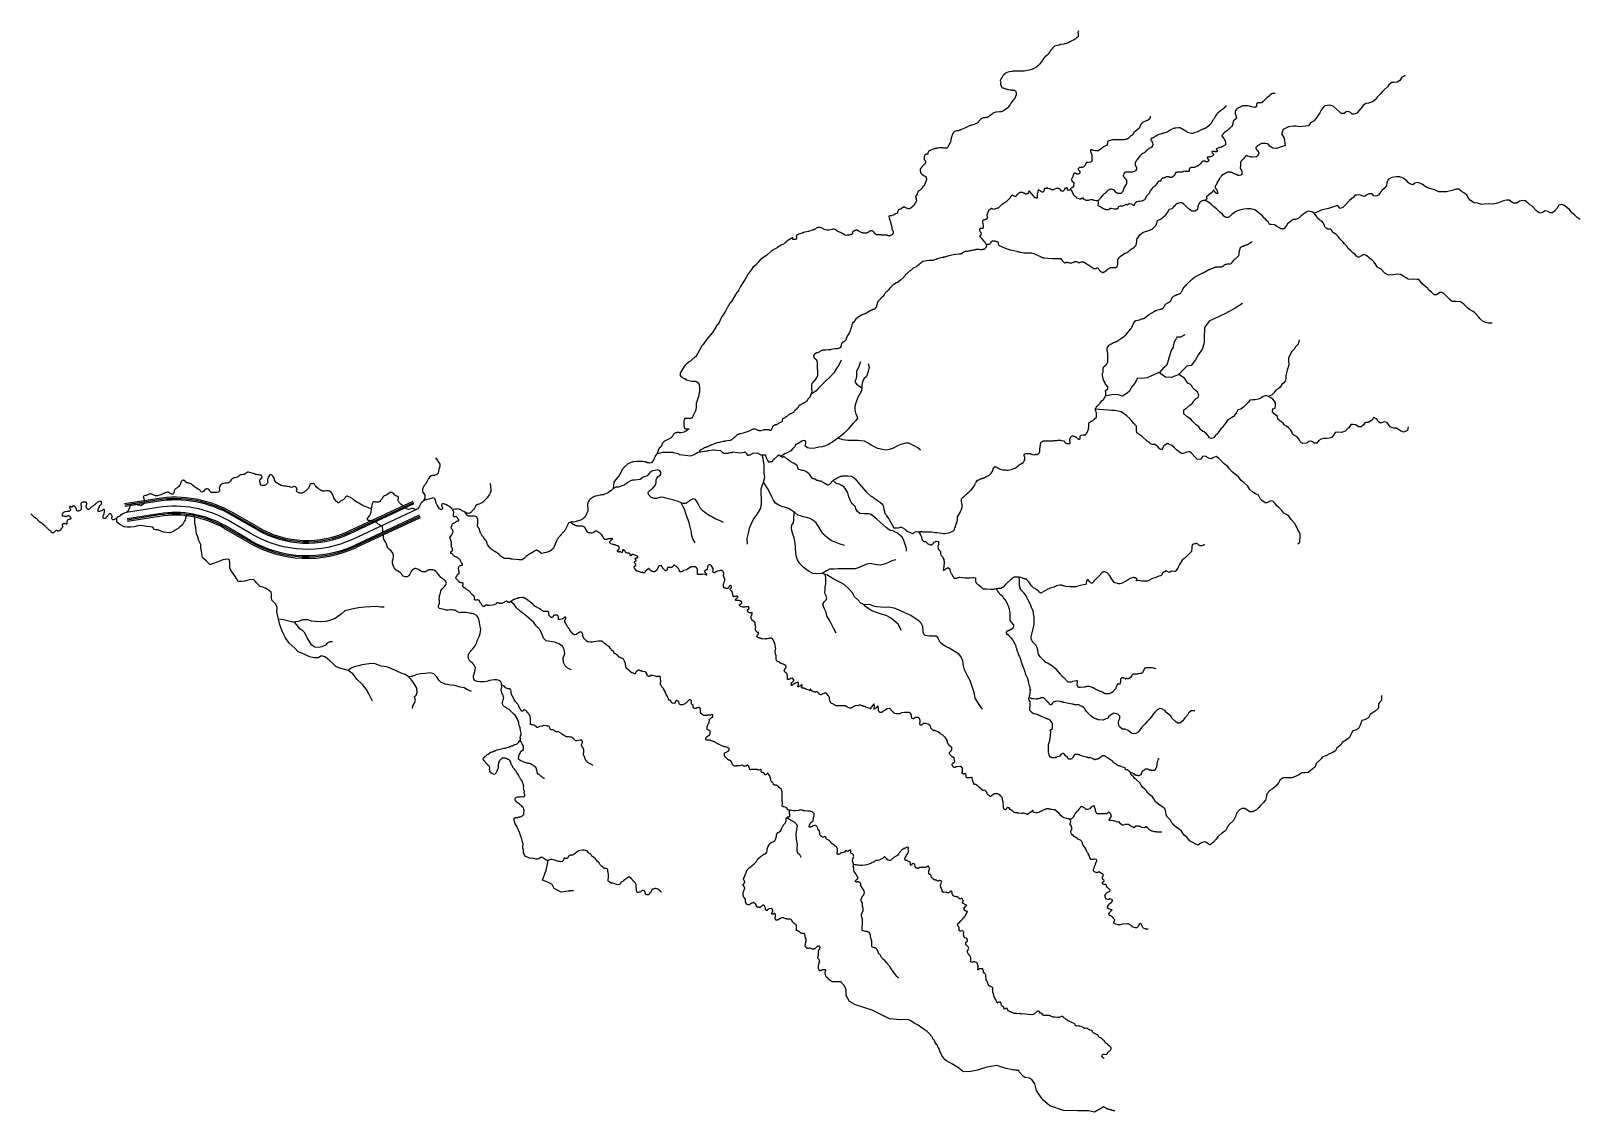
# Model space of a CAD drawing. Header units: metres. Extents: x 1073637 to 1099587, y 1563246 to 1581355.
import ezdxf

# ---------------------------------------------------------------- set-up
doc = ezdxf.new("R2010")
doc.units = ezdxf.units.M
for name, color, linetype in [('C-HYDR-CTCH-FPTH', 4, 'Continuous'), ('C-ROAD', 7, 'Continuous'), ('C-ROAD-CNTR-N', 92, 'Continuous')]:
    doc.layers.add(name, color=color, linetype=linetype)

# ---------------------------------------------------------------- blocks, each defined once
blk = doc.blocks.new('*U62')
at = {"layer": 'C-ROAD', "color": 7, "linetype": 'Continuous', "lineweight": -3}
for p, q in [((1075750, 1573475), (1075213, 1573390)), ((1080052, 1573433), (1078980, 1572934)), ((1077419, 1573002), (1076998, 1573244))]:
    blk.add_line(p, q, dxfattribs=at)
for centre, radius, start, end in [((1076048, 1571594), 1905, 60.0652, 98.9952), ((1078265, 1574471), 1695, 240.0652, 294.9559)]:
    blk.add_arc(centre, radius, start, end, dxfattribs=at)
blk = doc.blocks.new('*U63')
at = {"layer": 'C-ROAD', "color": 7, "linetype": 'Continuous', "lineweight": -3}
for p, q in [((1075783, 1573268), (1075246, 1573183)), ((1080140, 1573243), (1079068, 1572744)), ((1077314, 1572821), (1076894, 1573063))]:
    blk.add_line(p, q, dxfattribs=at)
for centre, radius, start, end in [((1076048, 1571594), 1695, 60.0652, 98.9952), ((1078265, 1574471), 1905, 240.0652, 294.9559)]:
    blk.add_arc(centre, radius, start, end, dxfattribs=at)
blk = doc.blocks.new('*U64')
at = {"layer": 'C-ROAD', "color": 7, "linetype": 'Continuous', "lineweight": -3}
for p, q in [((1075747, 1573496), (1075210, 1573411)), ((1080043, 1573452), (1078971, 1572953)), ((1077429, 1573020), (1077008, 1573262))]:
    blk.add_line(p, q, dxfattribs=at)
for centre, radius, start, end in [((1076048, 1571594), 1926, 60.0652, 98.9952), ((1078265, 1574471), 1674, 240.0652, 294.9559)]:
    blk.add_arc(centre, radius, start, end, dxfattribs=at)
blk = doc.blocks.new('*U65')
at = {"layer": 'C-ROAD', "color": 7, "linetype": 'Continuous', "lineweight": -3}
for p, q in [((1075786, 1573247), (1075249, 1573162)), ((1080149, 1573224), (1079077, 1572725)), ((1077304, 1572802), (1076883, 1573045))]:
    blk.add_line(p, q, dxfattribs=at)
for centre, radius, start, end in [((1076048, 1571594), 1674, 60.0652, 98.9952), ((1078265, 1574471), 1926, 240.0652, 294.9559)]:
    blk.add_arc(centre, radius, start, end, dxfattribs=at)
blk = doc.blocks.new('*U66')
at = {"layer": 'C-ROAD', "color": 7, "linetype": 'Continuous', "lineweight": -3}
for p, q in [((1075743, 1573520), (1075206, 1573435)), ((1080033, 1573474), (1078961, 1572975)), ((1077441, 1573041), (1077021, 1573283))]:
    blk.add_line(p, q, dxfattribs=at)
for centre, radius, start, end in [((1076048, 1571594), 1950, 60.0652, 98.9952), ((1078265, 1574471), 1650, 240.0652, 294.9559)]:
    blk.add_arc(centre, radius, start, end, dxfattribs=at)
blk = doc.blocks.new('*U67')
at = {"layer": 'C-ROAD', "color": 7, "linetype": 'Continuous', "lineweight": -3}
for p, q in [((1075790, 1573223), (1075253, 1573138)), ((1080159, 1573202), (1079087, 1572703)), ((1077292, 1572781), (1076871, 1573023))]:
    blk.add_line(p, q, dxfattribs=at)
for centre, radius, start, end in [((1076048, 1571594), 1650, 60.0652, 98.9952), ((1078265, 1574471), 1950, 240.0652, 294.9559)]:
    blk.add_arc(centre, radius, start, end, dxfattribs=at)

msp = doc.modelspace()

# ---------------------------------------------------------------- linework, layer by layer
at = {"layer": 'C-HYDR-CTCH-FPTH'}
for points in [[(1091183.037, 1581355.0658), (1091176.9427, 1581339.9082), (1091174.6937, 1581337.6594), (1091174.6937, 1581333.1615), (1091174.6936, 1581330.9125), (1091174.6935, 1581326.4147), (1091176.9425, 1581324.1658), (1091176.9424, 1581321.9168), (1091176.9424, 1581319.6679), (1091176.9423, 1581317.419), (1091176.9423, 1581315.17), (1091179.1913, 1581315.17), (1091179.1912, 1581312.9211), (1091179.1912, 1581310.6721), (1091179.1911, 1581308.4232), (1091179.1911, 1581306.1743), (1091181.44, 1581303.9253), (1091181.44, 1581301.6764), (1091181.4399, 1581299.4275), (1091181.4399, 1581297.1786), (1091181.4399, 1581294.9296), (1091181.4399, 1581292.6807), (1091181.4398, 1581290.4318), (1091181.4398, 1581288.1829), (1091181.4398, 1581285.9339), (1091181.4397, 1581283.685), (1091181.4397, 1581281.4361), (1091181.4397, 1581279.1871), (1091181.4396, 1581274.6893), (1091181.4396, 1581272.4404), (1091179.1906, 1581270.1913), (1091179.1906, 1581265.6935), (1091179.1905, 1581263.4446), (1091176.9415, 1581258.9467), (1091172.4436, 1581254.449), (1091167.9457, 1581249.9512), (1091158.9499, 1581243.2045), (1091152.2031, 1581238.7068), (1091147.705, 1581231.9601), (1091138.7092, 1581225.2134), (1091131.9624, 1581220.7156), (1091129.7134, 1581218.4667), (1091125.2155, 1581216.2178), (1091118.4687, 1581211.7201), (1091111.7218, 1581207.2223), (1091104.975, 1581204.9735), (1091059.9962, 1581184.7338), (1091053.2494, 1581180.236), (1091044.2535, 1581177.9872), (1091035.2577, 1581171.2406), (1091030.7598, 1581168.9916), (1091028.5109, 1581166.7427), (1091028.5108, 1581164.4937), (1091021.764, 1581162.2449), (1090981.2831, 1581144.2541), (1090976.7852, 1581144.2541), (1090949.798, 1581137.5077), (1090947.549, 1581137.5078), (1090945.3001, 1581137.5078), (1090940.8022, 1581135.2589), (1090884.5789, 1581126.264), (1090882.3299, 1581126.264), (1090880.081, 1581126.264), (1090875.5831, 1581124.0152), (1090873.3342, 1581124.0152), (1090871.0853, 1581121.7663), (1090866.5874, 1581121.7664), (1090864.3385, 1581119.5175), (1090857.5916, 1581117.2687), (1090805.866, 1581106.0248), (1090783.3767, 1581099.2783), (1090781.1278, 1581099.2783), (1090778.8788, 1581097.0294), (1090776.6298, 1581094.7805), (1090758.6382, 1581076.7894), (1090756.3892, 1581072.2915), (1090754.1402, 1581070.0426), (1090751.8912, 1581065.5447), (1090749.6423, 1581065.5447), (1090749.6423, 1581063.2958), (1090749.6422, 1581061.0469), (1090747.3933, 1581061.0469), (1090747.3933, 1581058.798), (1090745.1443, 1581056.5491), (1090742.8953, 1581054.3002), (1090736.1484, 1581047.5535), (1090733.8994, 1581043.0557), (1090727.1525, 1581036.309), (1090722.6546, 1581034.0601), (1090718.1567, 1581029.5623), (1090718.1567, 1581027.3134), (1090713.6588, 1581022.8156), (1090711.4098, 1581020.5667), (1090709.1608, 1581016.0689), (1090706.9119, 1581013.82), (1090686.6711, 1580982.3353), (1090686.6711, 1580980.0864), (1090684.4221, 1580977.8375), (1090682.1732, 1580975.5886), (1090679.9242, 1580973.3397), (1090677.6752, 1580968.8419), (1090675.4262, 1580966.5928), (1090670.9283, 1580962.095), (1090668.6794, 1580959.8462), (1090668.6794, 1580957.5972), (1090666.4304, 1580955.3483), (1090664.1814, 1580953.0994), (1090661.9325, 1580950.8506), (1090659.6836, 1580950.8506), (1090657.4346, 1580948.6017), (1090625.9491, 1580919.3661), (1090594.4637, 1580887.8815), (1090592.2147, 1580887.8816), (1090592.2147, 1580885.6326), (1090589.9658, 1580883.3837), (1090589.9657, 1580881.1348), (1090587.7168, 1580881.1349), (1090587.7168, 1580878.8859), (1090585.4678, 1580876.637), (1090585.4678, 1580874.3881), (1090583.2188, 1580869.8903), (1090583.2188, 1580867.6413), (1090578.7208, 1580860.8945), (1090578.7207, 1580856.3967), (1090574.2228, 1580851.8988), (1090571.9739, 1580847.4011), (1090569.7249, 1580845.1521), (1090567.4759, 1580838.4054), (1090531.4924, 1580800.1741), (1090526.9945, 1580793.4274), (1090524.7455, 1580791.1785), (1090517.9986, 1580784.4318), (1090488.7622, 1580755.1961), (1090446.0322, 1580730.4585), (1090439.2853, 1580728.2096), (1090437.0363, 1580725.9607), (1090430.2895, 1580723.7119), (1090423.5427, 1580721.4631), (1090419.0448, 1580719.2142), (1090412.298, 1580716.9654), (1090410.0491, 1580716.9654), (1090407.8001, 1580714.7165), (1090358.3235, 1580698.9747), (1090329.0873, 1580692.2283), (1090275.1129, 1580683.2334), (1090268.3661, 1580683.2335), (1090261.6193, 1580683.2335), (1090259.3704, 1580683.2336), (1090252.6236, 1580683.2337), (1090250.3747, 1580683.2337), (1090248.1258, 1580683.2338), (1090200.8982, 1580683.2344), (1090155.9197, 1580683.235), (1090104.1942, 1580680.9868), (1090097.4474, 1580680.9869), (1090086.2028, 1580680.9871), (1090074.9581, 1580678.7383), (1090023.2326, 1580669.7433), (1089982.7517, 1580658.4991), (1089962.5112, 1580647.2547), (1089960.2623, 1580647.2547), (1089958.0133, 1580642.757), (1089953.5154, 1580638.2591), (1089949.0175, 1580633.7613), (1089946.7686, 1580633.7614), (1089942.2706, 1580629.2636), (1089937.7728, 1580627.0147), (1089933.2749, 1580624.7659), (1089933.2748, 1580622.5169), (1089931.0259, 1580622.517), (1089931.0259, 1580620.2681), (1089928.7768, 1580618.0191), (1089928.7768, 1580615.7702), (1089926.5278, 1580613.5213), (1089926.5278, 1580611.2724), (1089924.2788, 1580609.0235), (1089919.7809, 1580604.5257), (1089917.5319, 1580600.0279), (1089915.283, 1580597.779), (1089910.785, 1580593.2812), (1089910.785, 1580591.0323), (1089908.5361, 1580591.0323), (1089908.536, 1580588.7834), (1089906.2871, 1580586.5345), (1089904.0381, 1580582.0367), (1089904.0381, 1580579.7877), (1089899.5402, 1580577.5389), (1089890.5442, 1580557.2985), (1089888.2952, 1580552.8007), (1089886.0462, 1580546.054), (1089881.5482, 1580537.0583), (1089877.0503, 1580532.5605), (1089874.8014, 1580530.3116), (1089874.8013, 1580528.0627), (1089874.8013, 1580525.8138), (1089881.5475, 1580483.0841), (1089879.2986, 1580483.0841), (1089879.2985, 1580478.5863), (1089879.2984, 1580476.3373), (1089879.2984, 1580474.0884), (1089879.2984, 1580471.8395), (1089879.2984, 1580469.5905), (1089879.2983, 1580465.0927), (1089879.2982, 1580460.5948), (1089879.2982, 1580458.3459), (1089881.5471, 1580453.8479), (1089881.547, 1580451.599), (1089881.547, 1580449.3501), (1089883.7959, 1580447.1011), (1089883.7959, 1580444.8522), (1089883.7958, 1580440.3543), (1089886.0447, 1580438.1054), (1089886.0447, 1580435.8564), (1089888.2936, 1580433.6075), (1089888.2935, 1580429.1096), (1089892.7913, 1580424.6117), (1089892.7913, 1580422.3628), (1089897.289, 1580417.8649), (1089897.289, 1580415.6159), (1089899.538, 1580415.6159), (1089899.5379, 1580413.367), (1089901.7868, 1580411.118), (1089906.2847, 1580408.869), (1089913.0314, 1580404.3711), (1089915.2803, 1580404.3711), (1089919.7781, 1580402.1221), (1089922.027, 1580402.122), (1089928.7738, 1580399.873), (1089935.5207, 1580397.624), (1089937.7696, 1580397.624), (1089940.0185, 1580395.375), (1089953.512, 1580390.877), (1089962.5077, 1580388.6279), (1089976.0012, 1580384.1299), (1089982.7479, 1580381.8809), (1089993.9925, 1580377.3829), (1089996.2414, 1580377.3828), (1090005.2371, 1580375.1338), (1090009.7349, 1580375.1337), (1090038.971, 1580370.6355), (1090045.7178, 1580370.6353), (1090050.2157, 1580370.6353), (1090059.2113, 1580368.3863), (1090063.7092, 1580368.3862), (1090072.7049, 1580368.3861), (1090074.9538, 1580368.386), (1090079.4517, 1580366.137), (1090081.7006, 1580366.137), (1090115.4345, 1580363.8876), (1090126.6789, 1580350.3938), (1090131.1767, 1580345.8959), (1090133.4255, 1580341.398), (1090135.6746, 1580341.3979), (1090137.9235, 1580339.149), (1090137.9234, 1580334.6511), (1090137.9234, 1580332.4022), (1090137.9234, 1580327.9043), (1090140.1722, 1580323.4065), (1090140.1722, 1580318.9086), (1090140.1721, 1580316.6597), (1090140.172, 1580309.9129), (1090140.172, 1580307.664), (1090140.1719, 1580300.9172), (1090140.1719, 1580298.6683), (1090140.1718, 1580291.9215), (1090140.1718, 1580289.6726), (1090140.1717, 1580285.1747), (1090140.1716, 1580282.9258), (1090126.6774, 1580242.4452), (1090124.4284, 1580240.1963), (1090122.1795, 1580235.6984), (1090119.9305, 1580233.4496), (1090117.6815, 1580228.9517), (1090115.4326, 1580226.7028), (1090113.1836, 1580222.205), (1090110.9346, 1580219.9561), (1090108.6856, 1580215.4583), (1090106.4367, 1580213.2094), (1090104.1877, 1580208.7116), (1090101.9387, 1580206.4627), (1090092.9429, 1580195.2182), (1090052.4615, 1580143.4933), (1090050.2125, 1580141.2444), (1090045.7146, 1580134.4977), (1090043.4656, 1580132.2488), (1090038.9677, 1580125.5021), (1090027.7226, 1580107.5108), (1089996.2371, 1580067.0306), (1089991.7392, 1580064.7817), (1089989.4903, 1580062.5328), (1089984.9923, 1580058.035), (1089978.2455, 1580055.7862), (1089975.9966, 1580053.5373), (1089971.4987, 1580049.0394), (1089969.2497, 1580049.0394), (1089967.0007, 1580044.5416), (1089951.2581, 1580033.2972), (1089946.7602, 1580031.0483), (1089913.0259, 1580008.5595), (1089906.2791, 1580006.3106), (1089904.0301, 1580004.0618), (1089897.2833, 1580004.0618), (1089895.0344, 1580004.0619), (1089890.5365, 1580001.813), (1089883.7898, 1580001.8131), (1089863.5494, 1579999.5645), (1089818.5707, 1579995.0672), (1089811.8239, 1579995.0673), (1089807.326, 1579995.0674), (1089802.8282, 1579995.0675), (1089778.0899, 1579988.321), (1089755.6005, 1579979.3256), (1089755.6005, 1579977.0767), (1089753.3515, 1579977.0767), (1089748.8536, 1579972.5789), (1089746.6047, 1579970.33), (1089742.1067, 1579965.8323), (1089739.8578, 1579963.5833), (1089735.3599, 1579963.5834), (1089733.111, 1579961.3345), (1089730.8621, 1579961.3345), (1089728.6131, 1579959.0857), (1089726.364, 1579956.8368), (1089721.8661, 1579952.339), (1089706.1235, 1579941.0944), (1089703.8745, 1579938.8455), (1089699.3766, 1579936.5966), (1089699.3766, 1579934.3477), (1089697.1276, 1579932.0988), (1089670.1403, 1579914.1078), (1089667.8913, 1579911.8589), (1089665.6424, 1579911.8589), (1089658.8956, 1579909.6101), (1089654.3977, 1579909.6102), (1089647.6509, 1579907.3613), (1089643.1531, 1579907.3614), (1089640.9041, 1579905.1125), (1089636.4063, 1579905.1125), (1089634.1573, 1579905.1126), (1089627.4105, 1579905.1127), (1089620.6636, 1579902.8638), (1089611.6679, 1579902.864), (1089604.9211, 1579902.8641), (1089598.1743, 1579900.6152), (1089591.4275, 1579898.3664), (1089586.9296, 1579898.3665), (1089575.685, 1579896.1177), (1089573.436, 1579896.1177), (1089571.1871, 1579893.8688), (1089568.9382, 1579893.8689), (1089566.6892, 1579891.6199), (1089562.1913, 1579887.1222), (1089557.6934, 1579884.8733), (1089546.4487, 1579878.1267), (1089544.1997, 1579875.8778), (1089541.9508, 1579873.6289), (1089537.4528, 1579869.1311), (1089523.9591, 1579855.6377), (1089523.9591, 1579853.3888), (1089521.71, 1579851.1399), (1089521.7099, 1579848.891), (1089519.461, 1579848.891), (1089519.461, 1579846.642), (1089517.212, 1579842.1441), (1089510.4651, 1579833.1485), (1089505.9672, 1579828.6507), (1089505.9671, 1579826.4018), (1089503.7182, 1579824.1529), (1089501.4693, 1579824.1529), (1089499.2203, 1579819.6551), (1089496.9713, 1579817.4062), (1089492.4734, 1579815.1574), (1089487.9755, 1579810.6595), (1089483.4776, 1579806.1618), (1089481.2287, 1579806.1618), (1089476.7308, 1579803.9129), (1089456.4904, 1579797.1664), (1089451.9925, 1579797.1665), (1089449.7436, 1579794.9176), (1089447.4946, 1579792.6687), (1089445.2457, 1579792.6687), (1089440.7478, 1579790.4199), (1089416.0093, 1579781.4245), (1089413.7604, 1579781.4245), (1089411.5115, 1579781.4246), (1089409.2626, 1579781.4246), (1089402.5158, 1579779.1758), (1089400.2668, 1579779.1758), (1089391.2711, 1579776.927), (1089377.7775, 1579772.4293), (1089368.7817, 1579770.1805), (1089364.2838, 1579767.9316), (1089357.537, 1579763.4339), (1089314.807, 1579745.443), (1089310.3092, 1579743.1941), (1089287.8197, 1579734.1987), (1089281.0729, 1579731.9499), (1089278.824, 1579729.7009), (1089227.0983, 1579704.9635), (1089220.3515, 1579702.7147), (1089218.1024, 1579700.4657), (1089213.6046, 1579700.4658), (1089209.1067, 1579698.2169), (1089206.8577, 1579695.968), (1089193.3641, 1579691.4704), (1089174.2609, 1579683.5482), (1089174.2011, 1579683.0333), (1089157.3812, 1579684.7241), (1089150.6344, 1579682.4753), (1089146.1365, 1579682.4753), (1089125.8961, 1579677.9778), (1089119.1493, 1579675.7289), (1089112.4024, 1579673.4801), (1089098.9087, 1579664.4845), (1089096.6598, 1579662.2357), (1089096.6597, 1579659.9867), (1089092.1618, 1579655.4889), (1089092.1617, 1579653.24), (1089089.9128, 1579650.9911), (1089087.6638, 1579648.7422), (1089087.6638, 1579646.4933), (1089083.1659, 1579644.2443), (1089080.917, 1579639.7465), (1089078.668, 1579637.4976), (1089078.6679, 1579635.2487), (1089076.419, 1579632.9998), (1089076.419, 1579630.7509), (1089074.17, 1579628.5019), (1089074.17, 1579626.253), (1089074.17, 1579624.0041), (1089071.921, 1579621.7552), (1089069.672, 1579617.2574), (1089069.672, 1579615.0085), (1089069.6719, 1579610.5106), (1089069.6719, 1579608.2617), (1089067.423, 1579608.2617), (1089067.4229, 1579606.0128), (1089065.1739, 1579603.7639), (1089060.676, 1579592.5193), (1089051.6798, 1579561.0345), (1089051.6798, 1579558.7855), (1089049.4308, 1579556.5366), (1089049.4307, 1579549.7899), (1089047.1818, 1579545.292), (1089047.1816, 1579534.0473), (1089047.1815, 1579529.5494), (1089047.1815, 1579527.3005), (1089047.1815, 1579525.0516), (1089047.1814, 1579522.8026), (1089040.4343, 1579498.0645), (1089033.6873, 1579480.0732), (1089029.1894, 1579477.8244), (1089026.9404, 1579473.3265), (1089026.9404, 1579471.0776), (1089024.6914, 1579466.5798), (1089022.4424, 1579464.3309), (1089020.1935, 1579462.082), (1089017.9445, 1579457.5842), (1089017.9444, 1579455.3352), (1089015.6954, 1579448.5885), (1089013.4463, 1579444.0907), (1089011.1974, 1579441.8418), (1089006.6994, 1579435.0949), (1089006.6994, 1579432.846), (1089004.4503, 1579423.8503), (1089002.2014, 1579421.6014), (1089002.2014, 1579419.3525), (1088999.9524, 1579417.1036), (1088988.7075, 1579401.3613), (1088984.2096, 1579399.1124), (1088977.4628, 1579394.6147), (1088972.965, 1579394.6147), (1088970.716, 1579392.3658), (1088968.4671, 1579392.3659), (1088966.2182, 1579392.3659), (1088966.2181, 1579390.1169), (1088963.9692, 1579390.117), (1088959.4714, 1579390.1171), (1088954.9735, 1579390.1171), (1088945.9778, 1579390.1172), (1088939.231, 1579390.1173), (1088932.4843, 1579392.3663), (1088930.2353, 1579392.3664), (1088912.2439, 1579396.8645), (1088878.51, 1579399.1138), (1088876.261, 1579399.1139), (1088874.0121, 1579399.1139), (1088871.7632, 1579399.114), (1088869.5143, 1579399.114), (1088862.7674, 1579396.8652), (1088858.2696, 1579396.8652), (1088849.2739, 1579396.8653), (1088831.2824, 1579394.6167), (1088811.0419, 1579390.1191), (1088806.544, 1579387.8702), (1088802.0462, 1579387.8703), (1088793.0504, 1579385.6215), (1088784.0547, 1579385.6216), (1088777.3079, 1579383.3728), (1088775.059, 1579381.1239), (1088772.81, 1579381.1239), (1088768.3121, 1579378.875), (1088739.076, 1579369.8797), (1088709.8398, 1579358.6355), (1088707.5907, 1579356.3866), (1088705.3417, 1579354.1377), (1088700.8438, 1579351.8889), (1088691.8481, 1579349.6401), (1088687.3502, 1579345.1423), (1088685.1013, 1579345.1423), (1088678.3545, 1579342.8935), (1088678.3544, 1579340.6445), (1088673.8566, 1579338.3955), (1088671.6076, 1579338.3956), (1088662.6116, 1579313.6575), (1088662.6115, 1579306.9107), (1088662.6114, 1579304.6618), (1088662.6114, 1579302.4129), (1088660.3624, 1579297.915), (1088660.3624, 1579295.6661), (1088660.3624, 1579293.4172), (1088658.1134, 1579293.4172), (1088655.8645, 1579291.1683), (1088653.6156, 1579291.1684), (1088653.6155, 1579288.9194), (1088651.3666, 1579288.9195), (1088646.8688, 1579288.9195), (1088644.6198, 1579288.9196), (1088642.3709, 1579288.9196), (1088640.122, 1579288.9196), (1088637.873, 1579288.9196), (1088635.6241, 1579286.6707), (1088633.3752, 1579286.6708), (1088631.1262, 1579286.6708), (1088628.8773, 1579286.6708), (1088626.6284, 1579286.6709), (1088622.1305, 1579284.422), (1088617.6326, 1579284.4221), (1088604.1387, 1579264.1819), (1088604.1386, 1579261.933), (1088604.1386, 1579259.6841), (1088601.8896, 1579252.9373), (1088599.6406, 1579248.4395), (1088599.6406, 1579243.9417), (1088599.6405, 1579241.6927), (1088599.6404, 1579237.1947), (1088599.6404, 1579234.9458), (1088599.6404, 1579232.6969), (1088599.6404, 1579230.448), (1088599.6403, 1579225.9501), (1088599.6403, 1579223.7012), (1088597.3913, 1579219.2034), (1088597.3912, 1579214.7055), (1088599.6401, 1579212.4565), (1088599.6401, 1579210.2076), (1088599.64, 1579207.9587), (1088599.64, 1579205.7098), (1088599.64, 1579203.4608), (1088615.3823, 1579178.7224), (1088617.6312, 1579176.4735), (1088617.6311, 1579174.2245), (1088619.8801, 1579174.2245), (1088619.88, 1579171.9756), (1088622.1289, 1579169.7266), (1088622.1289, 1579165.2288), (1088624.3777, 1579162.9798), (1088624.3777, 1579160.7309), (1088624.3777, 1579158.482), (1088622.1287, 1579153.9841), (1088622.1286, 1579147.2374), (1088619.8796, 1579142.7395), (1088617.6307, 1579140.4906), (1088617.6306, 1579138.2417), (1088615.3817, 1579135.9928), (1088615.3817, 1579133.7437), (1088613.1327, 1579129.2459), (1088610.8837, 1579129.246), (1088608.6348, 1579126.9971), (1088608.6347, 1579124.7481), (1088601.8877, 1579118.0015), (1088572.6513, 1579088.7658), (1088568.1534, 1579084.268), (1088568.1533, 1579082.0191), (1088563.6554, 1579079.7702), (1088561.4065, 1579077.5213), (1088559.1575, 1579075.2724), (1088559.1575, 1579073.0235), (1088556.9086, 1579070.7746), (1088554.6596, 1579070.7746), (1088552.4107, 1579068.5258), (1088552.4107, 1579066.2768), (1088550.1617, 1579066.2768), (1088550.1617, 1579064.0279), (1088547.9128, 1579064.028), (1088547.9127, 1579061.779), (1088545.6638, 1579059.5301), (1088541.1658, 1579055.0324), (1088538.9169, 1579052.7834), (1088538.9168, 1579050.5345), (1088536.6679, 1579048.2856), (1088536.6679, 1579046.0367), (1088534.4189, 1579043.7878), (1088532.1699, 1579037.0411), (1088534.4185, 1579012.3027), (1088534.4185, 1579010.0538), (1088534.4184, 1579007.8049), (1088536.6673, 1579003.307), (1088536.6673, 1579001.058), (1088536.6672, 1578998.8091), (1088536.6672, 1578996.5602), (1088536.6672, 1578994.3113), (1088536.6671, 1578992.0623), (1088536.6671, 1578989.8134), (1088536.6671, 1578987.5645), (1088538.916, 1578985.3155), (1088538.9159, 1578983.0666), (1088538.9159, 1578980.8177), (1088541.1648, 1578978.5687), (1088543.4137, 1578976.3198), (1088543.4137, 1578974.0708), (1088545.6625, 1578971.8219), (1088547.9115, 1578969.5729), (1088550.1604, 1578969.5729), (1088552.4093, 1578967.3239), (1088556.907, 1578960.5771), (1088559.1559, 1578958.3281), (1088583.8938, 1578938.0874), (1088588.3917, 1578935.8384), (1088590.6406, 1578935.8384), (1088592.8895, 1578933.5894), (1088595.1384, 1578931.3404), (1088597.3873, 1578929.0914), (1088599.6362, 1578929.0914), (1088601.8851, 1578929.0914), (1088604.1341, 1578929.0913), (1088606.383, 1578926.8424), (1088608.632, 1578926.8423), (1088610.8809, 1578926.8423), (1088613.1299, 1578926.8423), (1088615.3788, 1578924.5933), (1088619.8766, 1578924.5932), (1088622.1255, 1578922.3443), (1088622.1255, 1578920.0954), (1088624.3744, 1578917.8464), (1088626.6233, 1578917.8464), (1088626.6233, 1578915.5974), (1088626.6233, 1578913.3485), (1088628.8722, 1578913.3485), (1088628.8721, 1578911.0996), (1088628.8721, 1578908.8506), (1088628.8721, 1578906.6017), (1088628.8721, 1578904.3528), (1088631.1209, 1578902.1038), (1088631.1209, 1578899.8549), (1088631.1209, 1578897.606), (1088633.3698, 1578895.357), (1088633.3697, 1578893.1081), (1088633.3697, 1578890.8592), (1088635.6186, 1578888.6102), (1088637.8675, 1578884.1123), (1088640.1164, 1578881.8634), (1088640.1162, 1578870.6187), (1088637.8672, 1578861.6231), (1088635.6182, 1578859.3741), (1088633.3692, 1578852.6274), (1088633.3691, 1578848.1295), (1088631.1201, 1578843.6317), (1088631.1201, 1578841.3828), (1088628.8711, 1578836.885), (1088628.8711, 1578834.6361), (1088626.6221, 1578834.6361), (1088626.6221, 1578832.3872), (1088626.6221, 1578830.1381), (1088626.6221, 1578827.8892), (1088624.3731, 1578823.3914), (1088622.1241, 1578821.1425), (1088622.1241, 1578818.8935), (1088619.8751, 1578814.3957), (1088617.6261, 1578809.8979), (1088615.3771, 1578803.1511), (1088608.6301, 1578789.6577), (1088599.634, 1578771.6664), (1088599.634, 1578769.4175), (1088597.3851, 1578769.4175), (1088595.1361, 1578767.1686), (1088595.1361, 1578764.9197), (1088592.8871, 1578762.6708), (1088590.6382, 1578760.4219), (1088588.3892, 1578758.173), (1088586.1402, 1578753.6752), (1088581.6423, 1578751.4263), (1088579.3934, 1578749.1774), (1088579.3934, 1578746.9285), (1088577.1444, 1578744.6796), (1088577.1444, 1578742.4307), (1088574.8954, 1578740.1817), (1088572.6465, 1578737.9329), (1088572.6464, 1578735.684), (1088570.3975, 1578735.684), (1088570.3975, 1578733.435), (1088570.3974, 1578731.1861), (1088568.1485, 1578731.1861), (1088568.1485, 1578728.9372), (1088565.8995, 1578728.9373), (1088563.6506, 1578724.4393), (1088563.6505, 1578722.1904), (1088561.4016, 1578722.1904), (1088559.1527, 1578719.9415), (1088559.1526, 1578717.6926), (1088556.9037, 1578715.4437), (1088554.6547, 1578713.1948), (1088554.6547, 1578710.9459), (1088552.4057, 1578708.697), (1088543.4099, 1578699.7014), (1088538.912, 1578697.4525), (1088536.663, 1578692.9547), (1088532.1651, 1578688.4569), (1088527.6672, 1578686.208), (1088525.4183, 1578683.9591), (1088520.9204, 1578681.7103), (1088518.6714, 1578679.4614), (1088516.4225, 1578679.4614), (1088511.9246, 1578677.2126), (1088509.6757, 1578674.9636), (1088507.4267, 1578672.7148), (1088502.9287, 1578670.4659), (1088500.6797, 1578668.217), (1088498.4308, 1578665.9681), (1088498.4307, 1578663.7192), (1088496.1818, 1578663.7192), (1088496.1818, 1578661.4703), (1088493.9328, 1578659.2214), (1088493.9328, 1578656.9725), (1088491.6838, 1578654.7236), (1088491.6838, 1578652.4746), (1088491.6838, 1578650.2257), (1088489.4348, 1578647.9768), (1088487.1859, 1578645.7279), (1088487.1858, 1578643.479), (1088484.9368, 1578636.7322), (1088484.9368, 1578634.4833), (1088482.6878, 1578632.2344), (1088481.5355, 1578614.6311), (1088474.0905, 1578614.0994), (1088466.9449, 1578598.5006), (1088455.7, 1578582.7583), (1088464.6953, 1578551.2732), (1088466.9441, 1578544.5264), (1088466.9441, 1578540.0285), (1088466.944, 1578537.7796), (1088466.9439, 1578533.2817), (1088466.9439, 1578531.0328), (1088469.1928, 1578526.5349), (1088469.1927, 1578524.2859), (1088469.1927, 1578519.788), (1088469.1927, 1578517.5391), (1088469.1926, 1578513.0412), (1088469.1926, 1578510.7923), (1088469.1926, 1578508.5434), (1088469.1925, 1578506.2945), (1088466.9435, 1578504.0455), (1088466.9435, 1578501.7966), (1088466.9435, 1578499.5477), (1088464.6945, 1578492.8009), (1088462.4455, 1578490.5521), (1088462.4455, 1578488.3031), (1088462.4455, 1578486.0542), (1088460.1965, 1578483.8053), (1088460.1965, 1578481.5564), (1088457.9476, 1578481.5564), (1088457.9475, 1578479.3075), (1088453.4496, 1578472.5608), (1088448.9516, 1578465.8141), (1088446.7027, 1578465.8141), (1088444.4537, 1578463.5652), (1088444.4537, 1578461.3162), (1088442.2047, 1578456.8185), (1088439.9558, 1578456.8185), (1088439.9558, 1578454.5695), (1088437.7068, 1578450.0717), (1088435.4578, 1578447.8228), (1088435.4578, 1578445.5739), (1088430.9598, 1578438.8272), (1088428.7109, 1578436.5783), (1088426.462, 1578436.5783), (1088426.4619, 1578434.3294), (1088421.964, 1578429.8316), (1088415.2171, 1578420.8359), (1088412.9682, 1578420.8359), (1088374.7358, 1578384.8536), (1088354.4953, 1578375.8582), (1088352.2464, 1578375.8582), (1088349.9975, 1578375.8582), (1088345.4996, 1578375.8583), (1088341.0018, 1578375.8583), (1088336.5039, 1578375.8584), (1088332.0061, 1578378.1074), (1088305.0191, 1578387.1035), (1088302.7702, 1578387.1035), (1088298.2722, 1578389.3525), (1088296.0233, 1578389.3525), (1088293.7744, 1578391.6015), (1088291.5255, 1578393.8505), (1088289.2766, 1578393.8505), (1088287.0277, 1578396.0994), (1088282.5299, 1578398.3484), (1088280.2809, 1578398.3484), (1088275.7831, 1578400.5974), (1088271.2853, 1578402.8464), (1088269.0364, 1578402.8464), (1088264.5386, 1578405.0954), (1088262.2896, 1578405.0955), (1088260.0407, 1578405.0955), (1088255.5428, 1578405.0956), (1088251.0449, 1578402.8467), (1088212.8129, 1578378.109), (1088188.0744, 1578366.8647), (1088183.5765, 1578364.6159), (1088174.5808, 1578362.3671), (1088172.3318, 1578360.1182), (1088167.8339, 1578357.8693), (1088154.3399, 1578324.1356), (1088154.3399, 1578321.8867), (1088154.3398, 1578317.3887), (1088154.3398, 1578315.1398), (1088154.3397, 1578308.393), (1088154.3397, 1578306.144), (1088152.0907, 1578303.8952), (1088143.0949, 1578299.3974), (1088138.597, 1578297.1486), (1088129.6013, 1578294.8998), (1088122.8545, 1578292.6509), (1088120.6056, 1578292.6509), (1088118.3566, 1578290.4021), (1088111.6098, 1578288.1532), (1088107.1119, 1578285.9043), (1088102.614, 1578283.6555), (1088098.116, 1578281.4066), (1088095.867, 1578279.1577), (1088091.3692, 1578276.9089), (1088050.8883, 1578261.1669), (1088037.3947, 1578258.9182), (1088030.6479, 1578256.6694), (1088028.399, 1578256.6694), (1088026.15, 1578256.6694), (1088023.9011, 1578256.6694), (1088021.6521, 1578256.6695), (1088019.4032, 1578256.6695), (1088017.1543, 1578256.6696), (1088010.4075, 1578254.4207), (1088014.9049, 1578220.6868), (1088014.9049, 1578218.4377), (1088017.1537, 1578213.9398), (1088017.1536, 1578204.9441), (1088019.4025, 1578200.4462), (1088019.4024, 1578198.1973), (1088019.4024, 1578193.6994), (1088021.6513, 1578193.6994), (1088021.6512, 1578189.2015), (1088023.9002, 1578189.2015), (1088023.9001, 1578186.9526), (1088026.149, 1578182.4547), (1088028.3978, 1578173.459), (1088035.1443, 1578150.9696), (1088035.1443, 1578148.7207), (1088035.1442, 1578144.2228), (1088037.3931, 1578144.2228), (1088037.3931, 1578141.9739), (1088037.3931, 1578139.725), (1088037.393, 1578137.476), (1088039.6419, 1578135.2271), (1088039.6419, 1578132.9781), (1088041.8907, 1578128.4802), (1088041.8907, 1578126.2313), (1088041.8907, 1578123.9824), (1088044.1395, 1578117.2355), (1088044.1395, 1578114.9865), (1088044.1395, 1578112.7376), (1088046.3883, 1578110.4886), (1088046.3883, 1578108.2397), (1088048.6371, 1578101.4929), (1088050.8859, 1578092.4972), (1088055.3836, 1578076.7546), (1088055.3835, 1578070.0078), (1088055.3835, 1578067.7589), (1088055.3834, 1578065.51), (1088055.3834, 1578061.0122), (1088055.3834, 1578058.7632), (1088055.3833, 1578056.5143), (1088055.3833, 1578054.2653), (1088055.3832, 1578052.0164), (1088055.3832, 1578049.7675), (1088055.3832, 1578045.2697), (1088059.8809, 1578036.2739), (1088059.8808, 1578031.776), (1088064.3786, 1578027.2781), (1088068.8764, 1578020.5313), (1088071.1253, 1578018.2823), (1088071.1252, 1578016.0333), (1088073.3741, 1578011.5354), (1088080.1205, 1577982.2993), (1088080.1204, 1577977.8014), (1088077.8714, 1577975.5525), (1088077.8714, 1577971.0547), (1088077.8714, 1577968.8057), (1088075.6224, 1577966.5568), (1088073.3734, 1577957.5611), (1088071.1244, 1577953.0633), (1088066.6264, 1577944.0677), (1088064.3775, 1577944.0677), (1088062.1285, 1577941.8188), (1088059.8796, 1577939.5699), (1088057.6306, 1577939.5699), (1088053.1327, 1577935.0722), (1088048.6348, 1577935.0722), (1088044.137, 1577932.8234), (1088023.8965, 1577923.8279), (1088019.3986, 1577921.5791), (1088017.1497, 1577921.5791), (1088012.6518, 1577921.5791), (1088010.4029, 1577921.5792), (1088008.154, 1577921.5792), (1088005.9051, 1577921.5792), (1088003.6561, 1577921.5793), (1088001.4072, 1577921.5793), (1087999.1583, 1577923.8283), (1087996.9093, 1577923.8283), (1087992.4114, 1577926.0773), (1087990.1626, 1577928.3262), (1087985.6647, 1577930.5752), (1087983.4158, 1577930.5753), (1087978.918, 1577932.8242), (1087974.4201, 1577935.0732), (1087969.9223, 1577935.0733), (1087967.6734, 1577935.0733), (1087965.4244, 1577935.0733), (1087942.9352, 1577935.0737), (1087938.4373, 1577935.0737), (1087936.1884, 1577935.0738), (1087929.4416, 1577935.0739), (1087927.1927, 1577935.0739), (1087924.9438, 1577935.0739), (1087922.6948, 1577935.0739), (1087915.9481, 1577935.074), (1087913.6991, 1577935.074), (1087906.9523, 1577935.0742), (1087900.2056, 1577937.3232), (1087897.9567, 1577937.3232), (1087886.7119, 1577937.3234), (1087879.9652, 1577939.5724), (1087859.7248, 1577939.5726), (1087857.4759, 1577939.5727), (1087848.4802, 1577939.5728), (1087841.7334, 1577939.5729), (1087839.4845, 1577939.5729), (1087837.2355, 1577939.573), (1087834.9866, 1577939.573), (1087825.9909, 1577939.5731), (1087819.2441, 1577939.5732), (1087814.7463, 1577939.5733), (1087805.7506, 1577941.8223), (1087803.5017, 1577941.8224), (1087801.2527, 1577941.8224), (1087769.7679, 1577959.8142), (1087769.7679, 1577962.0632), (1087769.768, 1577964.3121), (1087767.5191, 1577966.561), (1087765.2702, 1577968.81), (1087765.2702, 1577971.0589), (1087765.2702, 1577973.3079), (1087763.0213, 1577975.5568), (1087763.0214, 1577977.8058), (1087760.7725, 1577980.0547), (1087758.5236, 1577982.3037), (1087756.2747, 1577984.5526), (1087754.0258, 1577986.8016), (1087754.0258, 1577989.0505), (1087751.7769, 1577989.0505), (1087751.7769, 1577991.2995), (1087745.0302, 1577998.0463), (1087731.5368, 1578004.7933), (1087729.2878, 1578004.7933), (1087727.0389, 1578004.7934), (1087724.79, 1578004.7934), (1087720.2921, 1578004.7934), (1087704.5497, 1578007.0426), (1087700.0518, 1578004.7937), (1087695.5539, 1578002.5449), (1087693.305, 1578002.5449), (1087688.807, 1578000.296), (1087686.5581, 1578000.2961), (1087686.558, 1577998.0472), (1087684.3091, 1577998.0472), (1087682.0602, 1577998.0472), (1087682.0601, 1577995.7983), (1087677.5622, 1577993.5494), (1087673.0644, 1577991.3005), (1087670.8154, 1577991.3006), (1087670.8154, 1577989.0516), (1087666.3175, 1577986.8028), (1087666.3175, 1577984.5539), (1087664.0686, 1577984.5539), (1087661.8196, 1577982.305), (1087659.5707, 1577982.305), (1087657.3217, 1577980.0561), (1087657.3217, 1577977.8072), (1087652.8238, 1577975.5583), (1087648.3259, 1577973.3095), (1087646.077, 1577973.3095), (1087643.828, 1577971.0606), (1087641.5791, 1577971.0606), (1087639.3302, 1577968.8117), (1087614.5919, 1577966.5632), (1087607.8452, 1577966.5632), (1087605.5962, 1577966.5633), (1087603.3473, 1577966.5633), (1087601.0983, 1577966.5633), (1087587.6047, 1577968.8124), (1087583.1069, 1577968.8125), (1087571.8623, 1577971.0616), (1087569.6133, 1577971.0616), (1087567.3644, 1577971.0616), (1087560.6177, 1577973.3107), (1087508.8926, 1577993.5517), (1087497.6481, 1578004.7965), (1087493.1503, 1578007.0455), (1087490.9014, 1578009.2945), (1087488.6523, 1578009.2945), (1087486.4035, 1578011.5434), (1087481.9057, 1578016.0414), (1087477.4078, 1578016.0414), (1087457.1675, 1578018.2908), (1087448.1717, 1578013.7929), (1087445.9228, 1578013.7929), (1087436.9271, 1578009.2952), (1087430.1802, 1578007.0464), (1087427.9313, 1578007.0464), (1087423.4334, 1578004.7976), (1087416.6866, 1578000.2998), (1087414.4376, 1577998.0509), (1087412.1886, 1577995.802), (1087405.4418, 1577991.3042), (1087400.9439, 1577989.0553), (1087396.446, 1577982.3086), (1087400.9436, 1577962.0682), (1087400.9435, 1577959.8193), (1087394.1967, 1577955.3215), (1087391.9477, 1577953.0726), (1087389.6988, 1577953.0727), (1087387.4498, 1577950.8238), (1087382.9518, 1577948.5749), (1087376.205, 1577946.3261), (1087371.7071, 1577944.0772), (1087369.4582, 1577944.0772), (1087367.2093, 1577944.0773), (1087362.7114, 1577941.8284), (1087358.2135, 1577939.5796), (1087353.7157, 1577939.5796), (1087349.2178, 1577937.3308), (1087342.471, 1577937.3308), (1087340.222, 1577935.082), (1087335.7242, 1577935.082), (1087331.2263, 1577935.0821), (1087326.7284, 1577932.8332), (1087324.4795, 1577932.8332), (1087322.2306, 1577932.8333), (1087317.7327, 1577932.8333), (1087313.2349, 1577930.5845), (1087275.003, 1577935.0828), (1087270.5052, 1577937.3318), (1087266.0074, 1577941.8297), (1087241.2694, 1577957.5726), (1087239.0206, 1577959.8215), (1087232.2738, 1577964.3195), (1087185.0467, 1577984.5605), (1087180.5487, 1577986.8095), (1087167.0552, 1577991.3075), (1087164.8063, 1577993.5565), (1087160.3085, 1577995.8055), (1087158.0596, 1577995.8055), (1087155.8106, 1577995.8055), (1087137.8193, 1578004.8015), (1087108.5836, 1578027.2913), (1087106.3347, 1578027.2913), (1087088.3433, 1578034.0383), (1087079.3475, 1578034.0384), (1087072.6007, 1578034.0385), (1087063.605, 1578029.5408), (1087059.1071, 1578029.5409), (1087054.6092, 1578027.292), (1087005.1328, 1578020.5459), (1086984.8924, 1578018.2972), (1086980.3945, 1578018.2973), (1086978.1455, 1578018.2974), (1086973.6476, 1578018.2974), (1086944.4116, 1578022.7957), (1086917.4246, 1578034.0407), (1086912.9268, 1578036.2897), (1086906.1802, 1578043.0365), (1086901.6823, 1578045.2855), (1086892.6867, 1578049.7835), (1086856.7039, 1578063.2776), (1086852.2061, 1578063.2776), (1086849.9571, 1578063.2776), (1086843.2103, 1578063.2777), (1086829.7168, 1578063.2779), (1086816.2232, 1578061.0292), (1086804.9785, 1578058.7804), (1086768.9952, 1578034.0427), (1086762.2484, 1578031.7939), (1086757.7506, 1578029.545), (1086753.2527, 1578027.2961), (1086751.0037, 1578027.2962), (1086746.5058, 1578025.0473), (1086739.759, 1578022.7985), (1086733.0122, 1578020.5496), (1086728.5144, 1578020.5497), (1086724.0165, 1578020.5498), (1086661.0461, 1577998.0612), (1086656.5483, 1577998.0613), (1086654.2993, 1577995.8124), (1086634.0589, 1577991.3148), (1086595.827, 1577982.3196), (1086582.3334, 1577977.822), (1086575.5866, 1577977.8221), (1086573.3377, 1577975.5732), (1086568.8397, 1577975.5732), (1086559.8439, 1577971.0755), (1086557.595, 1577971.0755), (1086553.0971, 1577968.8267), (1086496.8737, 1577948.5871), (1086492.3758, 1577946.3382), (1086490.1268, 1577946.3383), (1086483.38, 1577941.8405), (1086476.6332, 1577941.8406), (1086474.3843, 1577939.5917), (1086469.8863, 1577939.5918), (1086460.8905, 1577935.0941), (1086456.3923, 1577912.6047), (1086458.6413, 1577912.6047), (1086458.6412, 1577910.3558), (1086458.6412, 1577905.8579), (1086458.6411, 1577901.36), (1086460.89, 1577899.1111), (1086460.8899, 1577894.6132), (1086460.8899, 1577892.3643), (1086460.8899, 1577890.1154), (1086460.8899, 1577887.8664), (1086460.8898, 1577878.8708), (1086460.8897, 1577876.6218), (1086460.8897, 1577874.3729), (1086460.8896, 1577872.1239), (1086456.3917, 1577867.6262), (1086456.3917, 1577865.3772), (1086454.1428, 1577865.3773), (1086442.8981, 1577863.1285), (1086438.4003, 1577863.1286), (1086436.1513, 1577860.8797), (1086433.9024, 1577860.8797), (1086431.6534, 1577860.8797), (1086424.9067, 1577860.8798), (1086422.6577, 1577860.8799), (1086418.1599, 1577860.8799), (1086415.9109, 1577860.8799), (1086411.4131, 1577860.88), (1086409.1642, 1577860.88), (1086402.4174, 1577860.8801), (1086402.4174, 1577863.1291), (1086400.1685, 1577863.1291), (1086397.9197, 1577872.1248), (1086397.9197, 1577874.3737), (1086397.9198, 1577876.6227), (1086397.9198, 1577878.8716), (1086397.9199, 1577887.8673), (1086395.671, 1577887.8673), (1086388.9242, 1577887.8674), (1086386.6753, 1577887.8675), (1086384.4263, 1577885.6186), (1086382.1774, 1577885.6186), (1086379.9284, 1577883.3697), (1086377.6795, 1577883.3697), (1086373.1816, 1577881.1209), (1086370.9327, 1577878.872), (1086368.6836, 1577876.6231), (1086364.1857, 1577874.3742), (1086361.9368, 1577874.3743), (1086359.6878, 1577874.3743), (1086355.19, 1577872.1254), (1086355.1899, 1577869.8765), (1086352.941, 1577869.8765), (1086350.692, 1577867.6276), (1086348.4431, 1577867.6276), (1086348.4431, 1577865.3787), (1086346.1942, 1577865.3788), (1086341.6963, 1577863.1299), (1086341.6962, 1577860.881), (1086339.4473, 1577858.6321), (1086334.9494, 1577856.3832), (1086314.7089, 1577842.8899), (1086301.6681, 1577834.7415), (1086301.668, 1577832.6296), (1086299.5563, 1577830.518), (1086297.4444, 1577828.4062), (1086295.3326, 1577828.4062), (1086295.3325, 1577826.2943), (1086286.8852, 1577817.8472), (1086284.7733, 1577817.8473), (1086284.7733, 1577815.7354), (1086282.6615, 1577815.7354), (1086280.5496, 1577813.6236), (1086278.4379, 1577811.5118), (1086276.326, 1577809.4001), (1086274.2142, 1577809.4002), (1086272.1023, 1577807.2883), (1086269.9904, 1577805.1765), (1086267.8787, 1577803.0647), (1086265.7668, 1577800.9529), (1086263.655, 1577800.9529), (1086261.5431, 1577798.8412), (1086259.4312, 1577796.7294), (1086257.3195, 1577794.6176), (1086255.2077, 1577794.6177), (1086255.2076, 1577792.5058), (1086250.9839, 1577790.394), (1086248.8722, 1577790.3941), (1086246.7603, 1577788.2824), (1086242.5366, 1577786.1706), (1086202.4118, 1577765.053), (1086149.616, 1577733.3765), (1086143.2806, 1577729.1529), (1086136.945, 1577727.0413), (1086132.7214, 1577722.8177), (1086124.274, 1577718.5941), (1086044.0244, 1577672.1353), (1085959.5508, 1577596.1111), (1085896.1957, 1577553.8757), (1085853.959, 1577520.0872), (1085815.9458, 1577475.7397), (1085811.722, 1577473.6279), (1085809.6102, 1577469.4043), (1085805.3865, 1577463.0689), (1085801.1627, 1577456.7335), (1085796.9391, 1577452.51), (1085792.7154, 1577450.3982), (1085788.4918, 1577444.0629), (1085731.472, 1577391.2682), (1085706.1298, 1577357.4795), (1085674.452, 1577315.2437), (1085670.2282, 1577308.9083), (1085666.0044, 1577300.461), (1085663.8927, 1577298.3493), (1085661.7808, 1577296.2375), (1085657.5571, 1577289.902), (1085655.4451, 1577285.6785), (1085646.9978, 1577275.1196), (1085600.5369, 1577199.0948), (1085541.4047, 1577104.0639), (1085518.1742, 1577061.828), (1085492.8318, 1577019.592), (1085478.0486, 1576990.0268), (1085475.9369, 1576990.0269), (1085471.7131, 1576983.6915), (1085467.4894, 1576979.4679), (1085465.3777, 1576977.3561), (1085463.2658, 1576975.2444), (1085461.1539, 1576973.1326), (1085459.0421, 1576971.0208), (1085454.8184, 1576964.6854), (1085452.7065, 1576960.4618), (1085448.4827, 1576954.1264), (1085444.2591, 1576947.791), (1085444.2591, 1576945.6791), (1085442.1472, 1576943.5675), (1085372.4557, 1576823.1949), (1085370.3438, 1576821.0831), (1085368.2319, 1576818.9714), (1085364.0082, 1576814.7478), (1085357.6727, 1576808.4125), (1085351.3373, 1576802.077), (1085347.1135, 1576797.8535), (1085345.0017, 1576795.7417), (1085342.8897, 1576791.5181), (1085338.6661, 1576785.1827), (1085334.4423, 1576778.8472), (1085332.3305, 1576774.6237), (1085330.2186, 1576768.2882), (1085325.9949, 1576761.9529), (1085323.883, 1576757.7292), (1085319.6593, 1576751.3939), (1085317.5474, 1576747.1703), (1085311.2117, 1576736.6114), (1085304.8762, 1576728.1641), (1085273.1981, 1576662.6984), (1085243.6321, 1576616.2388), (1085209.8424, 1576569.7794), (1085207.7305, 1576565.5557), (1085203.5069, 1576559.2204), (1085199.283, 1576550.7731), (1085197.1712, 1576546.5496), (1085192.9475, 1576538.1024), (1085157.0455, 1576457.8538), (1085148.598, 1576443.0713), (1085146.4862, 1576440.9595), (1085144.3743, 1576438.8477), (1085140.1507, 1576436.7359), (1085133.8151, 1576430.4006), (1085131.7033, 1576428.2888), (1085125.3678, 1576424.0652), (1085123.2559, 1576419.8417), (1085121.1441, 1576417.7299), (1085121.1441, 1576415.618), (1085119.0323, 1576413.5062), (1085119.0322, 1576411.3945), (1085116.9203, 1576409.2827), (1085114.8084, 1576405.059), (1085114.8084, 1576402.9473), (1085112.6965, 1576398.7237), (1085108.4729, 1576394.5001), (1085106.361, 1576392.3884), (1085104.2491, 1576388.1647), (1085102.1372, 1576381.8293), (1085051.4526, 1576303.6928), (1084956.4194, 1576191.7679), (1084920.5178, 1576138.9731), (1084897.2874, 1576105.1843), (1084871.9453, 1576073.5074), (1084871.9452, 1576071.3956), (1084869.8334, 1576071.3956), (1084774.3605, 1575896.2891), (1084768.3816, 1575896.2892), (1084762.4027, 1575896.2893), (1084756.4237, 1575890.3104), (1084750.4447, 1575884.3316), (1084744.4657, 1575878.3528), (1084744.4656, 1575872.3738), (1084738.4867, 1575872.3739), (1084732.5077, 1575866.3952), (1084726.5287, 1575860.4163), (1084708.5919, 1575848.4588), (1084702.6129, 1575842.4799), (1084684.6759, 1575824.5434), (1084672.7181, 1575818.5648), (1084660.7601, 1575812.586), (1084648.8022, 1575806.6073), (1084636.8441, 1575788.6707), (1084618.9074, 1575776.7131), (1084612.9283, 1575770.7344), (1084606.9494, 1575770.7345), (1084600.9704, 1575764.7556), (1084594.9914, 1575758.7768), (1084577.0543, 1575734.8614), (1084517.264, 1575633.2208), (1084511.2849, 1575621.263), (1084511.2848, 1575609.3053), (1084511.2846, 1575603.3264), (1084511.2846, 1575597.3475), (1084511.2844, 1575585.3896), (1084511.2844, 1575579.4107), (1084517.2633, 1575579.4106), (1084517.2632, 1575573.4317), (1084523.2421, 1575573.4316), (1084523.242, 1575567.4528), (1084529.2208, 1575567.4527), (1084535.1996, 1575561.4737), (1084541.1786, 1575561.4737), (1084547.1574, 1575555.4946), (1084553.1362, 1575549.5157), (1084559.1151, 1575543.5367), (1084577.0516, 1575531.5786), (1084583.0305, 1575531.5785), (1084583.0304, 1575525.5996), (1084589.0093, 1575525.5995), (1084600.9671, 1575525.5993), (1084612.9248, 1575513.6414), (1084708.587, 1575489.7244), (1084714.5659, 1575489.7244), (1084726.5236, 1575489.7242), (1084732.5025, 1575489.7241), (1084750.4393, 1575489.7239), (1084762.3971, 1575489.7237), (1084780.3337, 1575483.7445), (1084810.228, 1575465.8075), (1084816.2069, 1575459.8285), (1084816.2068, 1575453.8496), (1084816.2067, 1575447.8707), (1084822.1856, 1575447.8706), (1084822.1855, 1575441.8917), (1084828.1642, 1575435.9126), (1084834.1421, 1575358.1869), (1084834.1419, 1575346.229), (1084834.1418, 1575340.2501), (1084834.1418, 1575334.2712), (1084834.1416, 1575322.3134), (1084834.1415, 1575316.3346), (1084834.1414, 1575304.3767), (1084828.1623, 1575292.4189), (1084828.1622, 1575286.44), (1084822.1831, 1575268.5034), (1084822.1829, 1575250.5667), (1084810.2243, 1575196.7567), (1084780.3286, 1575113.0525), (1084780.3284, 1575101.0947), (1084780.3283, 1575089.1368), (1084780.3282, 1575083.1579), (1084780.328, 1575071.2001), (1084780.3279, 1575065.2213), (1084780.3279, 1575059.2424), (1084774.3484, 1575011.4112), (1084768.3692, 1574993.4746), (1084762.3901, 1574981.5168), (1084714.5575, 1574879.876), (1084714.5574, 1574867.9182), (1084708.5785, 1574867.9183), (1084702.5995, 1574867.9184), (1084696.6206, 1574867.9185), (1084684.6627, 1574861.9398), (1084672.705, 1574861.94), (1084666.7261, 1574861.9401), (1084660.7472, 1574861.9401), (1084648.7893, 1574861.9403), (1084642.8104, 1574861.9404), (1084618.8948, 1574861.9407), (1084612.9159, 1574861.9408), (1084600.9581, 1574861.941), (1084589.0002, 1574861.9411), (1084583.0212, 1574855.9623), (1084583.0211, 1574849.9834), (1084577.0421, 1574838.0256), (1084571.0631, 1574826.0679), (1084571.0624, 1574778.2366), (1084571.0624, 1574772.2577), (1084571.0621, 1574754.3211), (1084583.019, 1574694.5318), (1084588.9979, 1574694.5318), (1084594.9768, 1574694.5317), (1084600.9557, 1574688.5527), (1084606.9346, 1574688.5526), (1084612.9135, 1574688.5525), (1084630.8502, 1574688.5523), (1084654.7658, 1574688.5519), (1084660.7447, 1574688.5519), (1084654.7658, 1574682.573), (1084648.7868, 1574676.5942), (1084636.8288, 1574670.6154), (1084618.892, 1574658.658), (1084606.9341, 1574652.6792), (1084594.9762, 1574646.7005), (1084577.0393, 1574634.7428), (1084529.2079, 1574622.7857), (1084517.2502, 1574622.7858), (1084505.2923, 1574622.786), (1084499.3134, 1574622.7861), (1084493.3345, 1574628.7651), (1084487.3556, 1574628.7651), (1084481.3767, 1574628.7652), (1084475.3978, 1574628.7653), (1084469.419, 1574628.7654), (1084463.4401, 1574628.7655), (1084457.4612, 1574628.7656), (1084445.5032, 1574622.7868), (1084433.5454, 1574622.787), (1084421.5876, 1574616.8082), (1084415.6086, 1574610.8295), (1084403.6507, 1574604.8508), (1084397.6716, 1574592.893), (1084391.6924, 1574574.9563), (1084385.7134, 1574568.9775), (1084385.7133, 1574562.9985), (1084373.7554, 1574557.0199), (1084361.7975, 1574545.0622), (1084361.7975, 1574539.0833), (1084260.1554, 1574491.2535), (1084242.2186, 1574485.2748), (1084236.2396, 1574479.2959), (1084236.2395, 1574473.317), (1084224.2814, 1574455.3806), (1084218.3026, 1574449.4017), (1084218.3025, 1574443.4228), (1084212.3235, 1574437.444), (1084206.3445, 1574431.4651), (1084206.3443, 1574419.5073), (1084206.3442, 1574413.5284), (1084200.3652, 1574407.5497), (1084194.3862, 1574401.5708), (1084176.4491, 1574377.6554), (1084170.4703, 1574377.6555), (1084164.4913, 1574371.6766), (1084158.5123, 1574365.6978), (1084158.5123, 1574359.719), (1084152.5332, 1574353.7401), (1084146.5542, 1574341.7824), (1084125.0311, 1574278.9156)], [(1096659.5456, 1580611.0669), (1096632.7401, 1580594.9835), (1096600.5734, 1580578.9002), (1096568.4067, 1580525.289), (1096525.5178, 1580498.4835), (1096466.5455, 1580493.1224), (1096434.3789, 1580493.1224), (1096386.1288, 1580455.5946), (1096359.3233, 1580418.0668), (1096311.0732, 1580375.1779), (1096273.5454, 1580337.6501), (1096241.3788, 1580294.7612), (1096187.7676, 1580246.5111), (1096155.6009, 1580203.6222), (1096112.712, 1580166.0944), (1096043.0176, 1580144.65), (1096000.1286, 1580139.2889), (1095951.8786, 1580107.1222), (1095914.3508, 1580058.8722), (1095882.1841, 1580015.9832), (1095850.0175, 1579978.4554), (1095796.4063, 1579962.3721), (1095769.6008, 1579962.3721), (1095742.7952, 1579989.1777), (1095705.2674, 1580005.261), (1095667.7396, 1579999.8999), (1095635.5729, 1579973.0943), (1095587.3229, 1579973.0943), (1095560.5173, 1579994.5388), (1095501.5451, 1580053.511), (1095453.295, 1580096.3999), (1095394.3228, 1580112.4833), (1095313.9061, 1580101.7611), (1095287.1005, 1580080.3166), (1095254.9338, 1580037.4277), (1095228.1283, 1579983.8166), (1095185.2394, 1579919.4832), (1095131.6282, 1579849.7887), (1095072.656, 1579817.622), (1095040.4893, 1579764.0109), (1094885.017, 1579747.9276), (1094831.4059, 1579758.6498), (1094788.5169, 1579758.6498), (1094702.7391, 1579747.9276), (1094611.6002, 1579705.0386), (1094584.7946, 1579629.9831), (1094630.6849, 1579557.7026), (1094649.128, 1579436.983), (1094600.878, 1579420.8996), (1094503.4437, 1579385.5162), (1094440.0446, 1579394.094), (1094397.1556, 1579420.8996), (1094359.6278, 1579463.7885), (1094316.7389, 1579469.1496), (1094252.4056, 1579469.1496), (1094202.1356, 1579439.8196), (1094199.4898, 1579437.1738), (1094194.1981, 1579434.5281), (1094191.5524, 1579434.5282), (1094188.9065, 1579431.8824), (1094186.2607, 1579431.8824), (1094183.6149, 1579429.2367), (1094180.969, 1579429.2367), (1094180.969, 1579426.5909), (1094178.3233, 1579426.591), (1094178.3232, 1579423.9451), (1094175.6774, 1579421.2994), (1094173.0314, 1579418.6536), (1094170.3857, 1579416.0079), (1094165.0941, 1579413.3621), (1094157.1565, 1579402.7791), (1094157.1565, 1579400.1333), (1094157.1565, 1579397.4874), (1094157.1564, 1579394.8417), (1094157.1564, 1579392.1958), (1094157.1564, 1579389.55), (1094157.1563, 1579386.9043), (1094157.1563, 1579384.2584), (1094157.1562, 1579381.6127), (1094157.1562, 1579378.9669), (1094159.8019, 1579378.9668), (1094159.8019, 1579376.321), (1094162.4477, 1579376.3209), (1094162.4477, 1579373.6752), (1094165.0935, 1579371.0293), (1094165.0935, 1579368.3836), (1094167.7392, 1579368.3836), (1094167.7392, 1579365.7377), (1094170.385, 1579365.7377), (1094170.385, 1579363.0919), (1094173.0307, 1579363.0918), (1094175.6765, 1579360.4461), (1094178.3223, 1579357.8002), (1094178.3223, 1579355.1543), (1094180.968, 1579355.1543), (1094180.968, 1579352.5086), (1094183.6138, 1579352.5085), (1094183.6138, 1579349.8627), (1094186.2596, 1579349.8626), (1094188.9053, 1579347.2169), (1094191.5511, 1579344.571), (1094194.1968, 1579344.571), (1094194.1968, 1579341.9251), (1094202.134, 1579323.4045), (1094202.1339, 1579320.7586), (1094204.7797, 1579318.1129), (1094204.7797, 1579315.467), (1094204.7797, 1579312.8213), (1094204.7796, 1579310.1754), (1094204.7796, 1579307.5296), (1094204.7796, 1579304.8839), (1094204.7795, 1579302.238), (1094204.7795, 1579299.5923), (1094204.7794, 1579296.9465), (1094202.1336, 1579294.3006), (1094202.1335, 1579291.6549), (1094199.4878, 1579289.0091), (1094196.8418, 1579283.7176), (1094196.8418, 1579281.0717), (1094194.1959, 1579278.4261), (1094194.1959, 1579275.7802), (1094191.5502, 1579275.7802), (1094191.5501, 1579270.4887), (1094188.9042, 1579270.4887), (1094186.2585, 1579265.1972), (1094183.6126, 1579265.1972), (1094180.9667, 1579262.5514), (1094178.321, 1579259.9056), (1094173.0292, 1579254.6141), (1094170.3834, 1579251.9683), (1094165.0919, 1579249.3226), (1094162.446, 1579249.3227), (1094159.8002, 1579249.3227), (1094159.8001, 1579246.6768), (1094098.9466, 1579238.7403), (1094093.6551, 1579238.7403), (1094085.7177, 1579241.3863), (1094077.7802, 1579241.3864), (1094067.1972, 1579246.6781), (1094059.2598, 1579249.3241), (1094019.573, 1579259.9078), (1094011.6356, 1579259.9079), (1094008.9898, 1579262.5537), (1094006.3441, 1579262.5538), (1094003.6982, 1579262.5538), (1094001.0525, 1579262.5538), (1093998.4067, 1579262.5539), (1093995.7608, 1579262.5539), (1093993.1151, 1579262.554), (1093990.4692, 1579262.554), (1093987.8234, 1579259.9082), (1093985.1776, 1579259.9082), (1093985.1776, 1579257.2625), (1093982.5317, 1579257.2626), (1093982.5317, 1579254.6167), (1093979.8859, 1579251.9709), (1093979.8859, 1579249.3252), (1093977.2401, 1579249.3252), (1093969.3025, 1579238.742), (1093966.6567, 1579236.0964), (1093964.0108, 1579233.4505), (1093948.1357, 1579212.2844), (1093945.49, 1579209.6387), (1093942.8441, 1579209.6387), (1093937.5525, 1579204.3471), (1093937.5524, 1579201.7014), (1093932.2608, 1579199.0556), (1093929.615, 1579199.0556), (1093926.9691, 1579196.41), (1093924.3234, 1579193.7641), (1093921.6774, 1579191.1183), (1093919.0317, 1579188.4727), (1093916.3858, 1579185.8268), (1093913.7399, 1579183.1811), (1093913.7399, 1579180.5353), (1093911.0942, 1579180.5353), (1093911.0941, 1579177.8895), (1093908.4483, 1579175.2438), (1093908.4482, 1579172.5979), (1093905.8023, 1579169.9521), (1093905.8023, 1579167.3064), (1093903.1565, 1579164.6606), (1093903.1565, 1579162.0149), (1093900.5106, 1579159.3691), (1093900.5106, 1579156.7232), (1093900.5106, 1579154.0775), (1093900.5105, 1579151.4317), (1093900.5104, 1579143.4943), (1093900.5103, 1579138.2027), (1093900.51, 1579111.7447), (1093900.5099, 1579109.0988), (1093900.5099, 1579106.4531), (1093900.5098, 1579103.8073), (1093900.5098, 1579101.1614), (1093900.5098, 1579098.5157), (1093900.5097, 1579095.8699), (1093900.5097, 1579093.2242), (1093900.5097, 1579090.5783), (1093897.8639, 1579087.9325), (1093897.8639, 1579085.2868), (1093897.8638, 1579079.9952), (1093895.2179, 1579077.3494), (1093895.2179, 1579072.0578), (1093895.2178, 1579066.7662), (1093895.2177, 1579064.1204), (1093895.2177, 1579061.4745), (1093905.8005, 1579035.0164), (1093913.7376, 1579016.4958), (1093913.7376, 1579013.8499), (1093916.3834, 1579008.5583), (1093919.0292, 1579005.9124), (1093919.0291, 1579000.6209), (1093919.0291, 1578997.9751), (1093921.6748, 1578995.3292), (1093921.6747, 1578992.6834), (1093921.6747, 1578990.0377), (1093921.6747, 1578987.3918), (1093921.6746, 1578982.1003), (1093921.6745, 1578976.8087), (1093921.6745, 1578974.1629), (1093921.6745, 1578971.517), (1093921.6744, 1578968.8713), (1093921.6744, 1578966.2254), (1093921.6743, 1578963.5797), (1093921.6743, 1578960.9339), (1093921.6743, 1578958.288), (1093921.6742, 1578955.6423), (1093919.0285, 1578955.6423), (1093919.0285, 1578952.9965), (1093916.3826, 1578952.9965), (1093916.3826, 1578950.3506), (1093913.7367, 1578947.705), (1093911.0909, 1578945.0592), (1093908.4451, 1578945.0592), (1093908.445, 1578942.4135), (1093905.7992, 1578942.4135), (1093903.1535, 1578939.7677), (1093879.3411, 1578934.4765), (1093876.6954, 1578934.4765), (1093874.0496, 1578934.4766), (1093868.758, 1578934.4766), (1093866.1121, 1578934.4766), (1093863.4664, 1578934.4767), (1093860.8206, 1578934.4767), (1093858.1747, 1578934.4767), (1093855.529, 1578937.1225), (1093852.8832, 1578939.7684), (1093850.2375, 1578939.7684), (1093844.9458, 1578942.4143), (1093842.3002, 1578945.0601), (1093831.7169, 1578947.7061), (1093826.4254, 1578950.3519), (1093813.1965, 1578955.6438), (1093805.2591, 1578958.2896), (1093752.3435, 1578982.1026), (1093749.6976, 1578982.1026), (1093741.7603, 1578984.7485), (1093736.4687, 1578987.3944), (1093733.823, 1578987.3944), (1093728.5313, 1578990.0403), (1093725.8856, 1578990.0404), (1093723.2398, 1578990.0404), (1093720.5939, 1578990.0405), (1093717.9482, 1578990.0405), (1093710.0108, 1578990.0406), (1093680.9069, 1578987.3951), (1093670.3237, 1578984.7494), (1093670.3237, 1578982.1037), (1093665.0321, 1578979.458), (1093662.3863, 1578979.458), (1093659.7404, 1578979.458), (1093659.7404, 1578976.8123), (1093657.0947, 1578976.8123), (1093654.4488, 1578974.1665), (1093651.8029, 1578974.1666), (1093649.1572, 1578971.5207), (1093646.5113, 1578968.875), (1093643.8656, 1578968.8751), (1093641.2197, 1578966.2293), (1093638.5738, 1578966.2293), (1093633.2822, 1578963.5837), (1093630.6365, 1578960.9379), (1093625.3448, 1578958.2921), (1093620.0531, 1578955.6465), (1093614.7615, 1578953.0007), (1093585.6575, 1578934.4805), (1093583.0117, 1578931.8347), (1093580.3658, 1578929.189), (1093577.7199, 1578926.5432), (1093575.0742, 1578923.8974), (1093575.0741, 1578921.2517), (1093572.4282, 1578918.6058), (1093569.7824, 1578915.96), (1093567.1366, 1578910.6685), (1093561.8449, 1578902.7312), (1093559.199, 1578897.4396), (1093556.5531, 1578894.794), (1093553.9073, 1578892.1481), (1093553.9073, 1578889.5023), (1093551.2614, 1578889.5023), (1093551.2614, 1578886.8566), (1093545.9698, 1578881.5651), (1093543.3239, 1578878.9193), (1093543.3238, 1578876.2734), (1093540.6781, 1578876.2735), (1093540.6781, 1578873.6278), (1093538.0322, 1578868.3361), (1093538.0321, 1578865.6904), (1093538.0321, 1578863.0445), (1093506.282, 1578823.358), (1093506.2819, 1578818.0665), (1093506.2819, 1578815.4206), (1093503.6359, 1578807.4832), (1093503.6359, 1578804.8375), (1093500.99, 1578802.1917), (1093500.9899, 1578796.9001), (1093500.9899, 1578794.2542), (1093498.3442, 1578791.6086), (1093498.3441, 1578788.9627), (1093498.3441, 1578786.3169), (1093495.6983, 1578786.3169), (1093495.6982, 1578783.6712), (1093495.6982, 1578781.0254), (1093493.0524, 1578778.3797), (1093490.4065, 1578775.7338), (1093487.7607, 1578773.0881), (1093487.7606, 1578770.4423), (1093485.1149, 1578770.4424), (1093485.1149, 1578767.7965), (1093482.469, 1578765.1507), (1093479.8232, 1578765.1507), (1093479.8232, 1578762.505), (1093477.1774, 1578762.505), (1093477.1773, 1578759.8592), (1093477.1773, 1578757.2135), (1093477.1773, 1578754.5676), (1093474.5314, 1578754.5677), (1093474.5314, 1578751.9218), (1093474.5313, 1578749.2761), (1093474.5312, 1578743.9845), (1093474.5312, 1578738.6928), (1093474.5311, 1578736.0471), (1093474.5311, 1578733.4013), (1093474.5311, 1578730.7554), (1093474.531, 1578728.1097), (1093477.1769, 1578725.4638), (1093479.8226, 1578722.8181), (1093482.4683, 1578720.1722), (1093485.1142, 1578717.5263), (1093487.7598, 1578714.8805), (1093490.4056, 1578712.2346), (1093490.4056, 1578709.5889), (1093493.0514, 1578706.943), (1093493.0514, 1578704.2972), (1093495.6971, 1578701.6514), (1093495.697, 1578699.0056), (1093498.3429, 1578696.3598), (1093500.9885, 1578693.7139), (1093511.5713, 1578659.3184), (1093511.5713, 1578656.6725), (1093511.5713, 1578654.0268), (1093511.5712, 1578651.381), (1093514.217, 1578646.0894), (1093514.2169, 1578643.4435), (1093514.2169, 1578640.7978), (1093516.8626, 1578638.1519), (1093516.8626, 1578635.5061), (1093516.8625, 1578632.8603), (1093516.8625, 1578630.2145), (1093514.2168, 1578630.2145), (1093511.5709, 1578630.2146), (1093508.9251, 1578630.2146), (1093506.2793, 1578630.2147), (1093503.6335, 1578630.2147), (1093498.342, 1578632.8606), (1093495.6961, 1578632.8606), (1093493.0504, 1578635.5064), (1093490.4046, 1578635.5064), (1093487.7588, 1578640.7982), (1093485.1131, 1578640.7982), (1093482.4673, 1578646.0898), (1093479.8216, 1578648.7356), (1093479.8217, 1578651.3814), (1093474.53, 1578654.0273), (1093471.8844, 1578659.3189), (1093469.2385, 1578661.9648), (1093466.5928, 1578667.2564), (1093461.3013, 1578672.5481), (1093458.6556, 1578677.8397), (1093456.0098, 1578680.4856), (1093453.364, 1578683.1313), (1093450.7183, 1578683.1314), (1093450.7183, 1578685.7772), (1093448.0725, 1578685.7772), (1093445.4267, 1578685.7773), (1093442.7809, 1578685.7773), (1093442.7809, 1578683.1315), (1093440.135, 1578680.4858), (1093440.1349, 1578677.8399), (1093440.1349, 1578675.1942), (1093440.1349, 1578672.5484), (1093437.4891, 1578672.5484), (1093437.4891, 1578669.9025), (1093434.8432, 1578667.2569), (1093432.1975, 1578667.2569), (1093432.1975, 1578664.6111), (1093429.5516, 1578661.9654), (1093426.9057, 1578659.3196), (1093426.9057, 1578656.6737), (1093421.614, 1578651.3822), (1093418.9682, 1578648.7364), (1093413.6765, 1578646.0907), (1093408.3849, 1578640.7993), (1093403.0933, 1578638.1535), (1093363.4058, 1578603.7587), (1093360.76, 1578603.7587), (1093358.1141, 1578598.4671), (1093331.6558, 1578574.6553), (1093329.0101, 1578574.6553), (1093329.01, 1578572.0096), (1093326.3642, 1578569.3638), (1093326.3641, 1578566.7179), (1093326.3641, 1578564.0722), (1093329.0099, 1578564.0722), (1093329.0099, 1578561.4263), (1093331.6556, 1578558.7806), (1093334.3014, 1578556.1346), (1093334.3013, 1578553.4888), (1093334.3013, 1578550.8431), (1093334.3013, 1578548.1972), (1093334.3012, 1578545.5514), (1093334.3012, 1578542.9057), (1093307.8429, 1578516.4481), (1093299.9055, 1578516.4482), (1093291.968, 1578516.4483), (1093289.3222, 1578516.4483), (1093284.0306, 1578516.4484), (1093278.739, 1578513.8026), (1093276.0932, 1578513.8027), (1093270.8015, 1578511.157), (1093268.1557, 1578511.1571), (1093262.8641, 1578511.1571), (1093257.5725, 1578508.5113), (1093254.9267, 1578508.5114), (1093246.9894, 1578505.8656), (1093241.6976, 1578500.5741), (1093233.7601, 1578497.9284), (1093209.9477, 1578474.1166), (1093209.9477, 1578471.4708), (1093207.3017, 1578468.8251), (1093207.3017, 1578466.1792), (1093204.6559, 1578460.8877), (1093202.01, 1578455.5962), (1093199.3641, 1578452.9504), (1093196.7184, 1578450.3045), (1093194.0725, 1578445.013), (1093191.4267, 1578442.3673), (1093191.4267, 1578439.7215), (1093191.4266, 1578437.0756), (1093188.7807, 1578431.7841), (1093188.7806, 1578426.4925), (1093186.1347, 1578418.5551), (1093186.1346, 1578413.2636), (1093186.1345, 1578407.972), (1093178.1966, 1578362.9934), (1093135.8635, 1578339.1819), (1093133.2176, 1578339.1819), (1093130.5718, 1578339.182), (1093127.9261, 1578339.182), (1093122.6345, 1578339.1821), (1093117.3428, 1578339.1822), (1093106.7597, 1578339.1823), (1093101.4681, 1578339.1824), (1093096.1765, 1578339.1825), (1093090.8848, 1578339.1825), (1093085.5933, 1578339.1826), (1093082.9474, 1578339.1826), (1093053.844, 1578357.7036), (1093048.5523, 1578360.3495), (1093043.2608, 1578365.6412), (1093035.3235, 1578373.5787), (1093027.3863, 1578378.8703), (1093019.449, 1578386.8079), (1093011.5117, 1578392.0996), (1093006.2201, 1578397.3912), (1093000.9285, 1578402.6829), (1092995.637, 1578405.3288), (1092990.3455, 1578413.2662), (1092985.054, 1578418.5579), (1092950.6592, 1578455.5996), (1092948.0133, 1578458.2454), (1092942.7218, 1578463.537), (1092934.7844, 1578466.183), (1092932.1386, 1578468.8289), (1092926.8471, 1578471.4746), (1092918.9097, 1578474.1206), (1092910.9725, 1578474.1207), (1092905.6808, 1578476.7666), (1092900.3892, 1578476.7667), (1092895.0976, 1578476.7668), (1092892.4518, 1578476.7668), (1092889.8061, 1578476.7669), (1092858.0563, 1578468.8299), (1092855.4106, 1578466.1841), (1092847.4731, 1578466.1842), (1092842.1815, 1578463.5384), (1092834.2441, 1578460.8928), (1092828.9523, 1578458.247), (1092826.3066, 1578458.2471), (1092821.015, 1578455.6014), (1092815.7233, 1578452.9556), (1092813.0775, 1578450.3098), (1092802.494, 1578434.4352), (1092802.494, 1578431.7894), (1092799.8482, 1578429.1436), (1092797.2023, 1578426.4979), (1092778.6815, 1578407.9776), (1092776.0357, 1578405.3318), (1092773.3899, 1578402.686), (1092770.744, 1578400.0403), (1092768.0981, 1578394.7486), (1092765.4523, 1578389.4571), (1092762.8064, 1578386.8114), (1092760.1605, 1578384.1656), (1092755.6499, 1578383.4749), (1092753.0702, 1578383.6734)], [(1094477.3106, 1580304.9921), (1094474.6649, 1580304.9922), (1094472.019, 1580304.9922), (1094469.3732, 1580304.9922), (1094466.7274, 1580304.9923), (1094464.0816, 1580304.9923), (1094461.4358, 1580304.9923), (1094456.1442, 1580304.9924), (1094453.4984, 1580304.9924), (1094450.8526, 1580304.9925), (1094448.2068, 1580304.9925), (1094437.6236, 1580304.9927), (1094434.9778, 1580304.9927), (1094429.6862, 1580304.9928), (1094427.0404, 1580304.9928), (1094421.7488, 1580302.347), (1094419.103, 1580302.3471), (1094416.4572, 1580299.7014), (1094413.8113, 1580299.7014), (1094411.1655, 1580297.0556), (1094408.5197, 1580297.0557), (1094408.5197, 1580294.4099), (1094405.874, 1580294.41), (1094405.8739, 1580291.7641), (1094403.2281, 1580291.7642), (1094403.228, 1580289.1183), (1094400.5822, 1580289.1184), (1094400.5822, 1580286.4726), (1094397.9364, 1580283.8268), (1094392.6447, 1580281.1811), (1094389.9989, 1580278.5354), (1094389.9989, 1580275.8895), (1094387.353, 1580275.8895), (1094387.353, 1580273.2438), (1094384.7072, 1580273.2439), (1094384.7072, 1580270.598), (1094382.0613, 1580270.598), (1094379.4155, 1580267.9522), (1094376.7697, 1580265.3066), (1094374.1238, 1580262.6607), (1094371.4781, 1580260.015), (1094368.8322, 1580260.0151), (1094368.8322, 1580257.3693), (1094366.1863, 1580254.7234), (1094363.5406, 1580254.7235), (1094360.8947, 1580252.0778), (1094358.2488, 1580249.432), (1094358.2488, 1580246.7861), (1094355.603, 1580246.7862), (1094352.9572, 1580244.1405), (1094350.3115, 1580244.1405), (1094350.3114, 1580241.4947), (1094347.6656, 1580241.4947), (1094342.374, 1580238.849), (1094342.3739, 1580236.2032), (1094337.0823, 1580233.5574), (1094334.4364, 1580230.9117), (1094331.7905, 1580228.2659), (1094329.1448, 1580225.6203), (1094305.3322, 1580199.1625), (1094305.3321, 1580196.5168), (1094300.0406, 1580193.871), (1094297.3946, 1580191.2253), (1094294.7489, 1580188.5795), (1094292.103, 1580185.9337), (1094289.4573, 1580183.288), (1094286.8114, 1580180.6422), (1094281.5198, 1580177.9964), (1094278.8739, 1580175.3507), (1094276.228, 1580175.3508), (1094273.5823, 1580172.705), (1094273.5823, 1580170.0592), (1094270.9364, 1580170.0592), (1094268.2906, 1580167.4134), (1094265.6448, 1580164.7676), (1094262.9989, 1580162.1219), (1094262.9988, 1580159.4761), (1094260.3531, 1580159.4761), (1094260.3531, 1580156.8304), (1094257.7072, 1580156.8305), (1094255.0615, 1580154.1846), (1094252.4156, 1580154.1847), (1094249.7698, 1580151.5389), (1094247.124, 1580151.5389), (1094244.4781, 1580148.8932), (1094241.8323, 1580148.8933), (1094239.1865, 1580148.8933), (1094231.2491, 1580148.8934), (1094183.6248, 1580148.894), (1094180.9789, 1580146.2483), (1094175.6872, 1580140.9567), (1094173.0414, 1580138.311), (1094170.3956, 1580138.311), (1094170.3956, 1580135.6653), (1094167.7497, 1580135.6653), (1094167.7497, 1580133.0194), (1094167.7497, 1580130.3736), (1094167.7496, 1580127.7279), (1094167.7496, 1580125.082), (1094167.7496, 1580122.4363), (1094165.1038, 1580117.1446), (1094165.1037, 1580114.4989), (1094165.1037, 1580111.8531), (1094165.1037, 1580109.2073), (1094165.1036, 1580106.5615), (1094165.1036, 1580103.9156), (1094165.1036, 1580101.2699), (1094165.1035, 1580098.6241), (1094165.1035, 1580095.9782), (1094165.1035, 1580093.3325), (1094165.1034, 1580090.6867), (1094162.4575, 1580088.041), (1094159.8117, 1580085.3952), (1094157.1659, 1580082.7494), (1094154.52, 1580080.1037), (1094151.8743, 1580080.1037), (1094149.2284, 1580077.4579), (1094146.5825, 1580077.4579), (1094143.9368, 1580077.458), (1094141.291, 1580077.458), (1094138.6452, 1580074.8123), (1094133.3535, 1580074.8124), (1094088.3751, 1580085.3962), (1094085.7293, 1580085.3962), (1094080.4378, 1580088.0421), (1094077.7919, 1580088.0421), (1094075.1462, 1580088.0422), (1094072.5004, 1580088.0422), (1094069.8546, 1580088.0423), (1094061.9173, 1580090.6881), (1094056.6256, 1580090.6882), (1094051.334, 1580093.3341), (1094046.0425, 1580093.3342), (1094043.3966, 1580093.3342), (1094019.5845, 1580098.6261), (1093969.3144, 1580103.9183), (1093966.6687, 1580103.9184), (1093964.0228, 1580103.9184), (1093958.7313, 1580103.9185), (1093956.0854, 1580103.9185), (1093953.4396, 1580101.2728), (1093950.7938, 1580101.2729), (1093948.1479, 1580101.2729), (1093945.5022, 1580101.273), (1093942.8564, 1580098.6272), (1093940.2105, 1580098.6272), (1093937.5648, 1580098.6272), (1093934.9189, 1580098.6272), (1093929.6273, 1580095.9815), (1093926.9815, 1580095.9815), (1093921.6899, 1580093.3359), (1093889.9401, 1580077.4615), (1093887.2942, 1580074.8158), (1093884.6485, 1580074.8158), (1093882.0026, 1580072.17), (1093879.3568, 1580072.1701), (1093874.0652, 1580072.1701), (1093871.4193, 1580069.5243), (1093866.1277, 1580069.5244), (1093863.482, 1580069.5244), (1093860.8362, 1580066.8787), (1093858.1903, 1580066.8788), (1093855.5445, 1580064.233), (1093847.6071, 1580058.9415), (1093847.607, 1580056.2957), (1093844.9612, 1580056.2957), (1093844.9611, 1580053.65), (1093842.3154, 1580051.0042), (1093839.6695, 1580051.0042), (1093837.0236, 1580048.3584), (1093834.3779, 1580045.7127), (1093834.3778, 1580043.0669), (1093831.732, 1580043.0669), (1093831.732, 1580040.4212), (1093829.0862, 1580037.7753), (1093826.4403, 1580037.7754), (1093813.2112, 1580021.9007), (1093813.2111, 1580019.255), (1093810.5653, 1580019.2551), (1093810.5652, 1580016.6092), (1093810.5652, 1580013.9634), (1093807.9195, 1580013.9634), (1093807.9194, 1580011.3177), (1093807.9194, 1580008.6718), (1093807.9193, 1580006.0261), (1093807.9193, 1580003.3803), (1093807.9193, 1580000.7344), (1093807.9192, 1579998.0887), (1093807.9192, 1579995.4428), (1093807.9192, 1579992.797), (1093807.9191, 1579987.5054), (1093807.9191, 1579984.8597), (1093807.9191, 1579982.2138), (1093810.5647, 1579979.568), (1093810.5647, 1579976.9223), (1093810.5647, 1579974.2764), (1093810.5646, 1579971.6307), (1093810.5646, 1579968.9848), (1093810.5645, 1579966.339), (1093813.2103, 1579958.4017), (1093813.2102, 1579955.7558), (1093813.2102, 1579953.11), (1093815.856, 1579947.8184), (1093815.856, 1579945.1725), (1093818.5017, 1579945.1725), (1093821.1474, 1579939.8809), (1093831.73, 1579900.1938), (1093831.73, 1579897.5479), (1093831.73, 1579894.9022), (1093829.0842, 1579894.9022), (1093829.0842, 1579892.2564), (1093826.4383, 1579892.2564), (1093823.7925, 1579889.6107), (1093821.1468, 1579889.6108), (1093821.1467, 1579886.9649), (1093818.5008, 1579884.3191), (1093815.8551, 1579881.6734), (1093815.855, 1579879.0276), (1093813.2092, 1579876.3818), (1093810.5633, 1579873.7361), (1093807.9175, 1579873.7361), (1093805.2717, 1579871.0903), (1093802.626, 1579871.0903), (1093799.98, 1579868.4447), (1093797.3342, 1579865.7989), (1093797.3341, 1579863.153), (1093794.6884, 1579863.153), (1093792.0425, 1579860.5073), (1093786.7509, 1579855.2158), (1093784.105, 1579852.57), (1093781.4593, 1579852.5701), (1093781.4592, 1579849.9242), (1093778.8134, 1579849.9243), (1093778.8134, 1579847.2785), (1093778.8133, 1579841.9868), (1093770.8755, 1579812.8833), (1093770.8754, 1579810.2374), (1093770.8754, 1579807.5916), (1093770.8753, 1579799.6543), (1093768.2295, 1579797.0085), (1093768.2295, 1579794.3626), (1093765.5835, 1579786.4254), (1093765.5835, 1579783.7795), (1093762.9377, 1579783.7795), (1093762.9376, 1579778.488), (1093762.9375, 1579775.8421), (1093762.9375, 1579773.1964), (1093762.9375, 1579770.5506), (1093760.2918, 1579770.5506), (1093760.2917, 1579767.9048), (1093760.2917, 1579765.259), (1093757.6458, 1579765.2591), (1093757.6458, 1579762.6132), (1093754.9999, 1579759.9674), (1093752.3542, 1579757.3217), (1093749.7083, 1579757.3218), (1093749.7082, 1579754.6759), (1093747.0625, 1579754.6759), (1093747.0625, 1579752.0302), (1093744.4166, 1579749.3844), (1093741.7708, 1579749.3845), (1093741.7707, 1579746.7386), (1093672.9791, 1579685.8862), (1093672.9791, 1579683.2405), (1093670.3333, 1579680.5947), (1093667.6875, 1579680.5947), (1093662.3959, 1579677.9489), (1093662.3958, 1579675.3032), (1093659.75, 1579675.3032), (1093657.1042, 1579675.3033), (1093654.4584, 1579672.6575), (1093651.8125, 1579672.6575), (1093646.5209, 1579670.0118), (1093630.646, 1579656.7829), (1093630.646, 1579654.1372), (1093628.0002, 1579654.1373), (1093628.0001, 1579651.4914), (1093625.3542, 1579648.8457), (1093622.7085, 1579648.8458), (1093622.7085, 1579646.1999), (1093620.0626, 1579646.2), (1093617.4169, 1579643.5542), (1093617.4168, 1579640.9084), (1093614.7709, 1579638.2626), (1093609.4793, 1579630.3253), (1093606.8334, 1579627.6796), (1093598.8959, 1579619.7423), (1093590.9583, 1579611.805), (1093590.9583, 1579609.1591), (1093588.3125, 1579603.8676), (1093585.6666, 1579601.2219), (1093614.7699, 1579558.8887), (1093617.4156, 1579553.5971), (1093620.0613, 1579550.9512), (1093622.7071, 1579548.3053), (1093625.3527, 1579540.3679), (1093627.9986, 1579537.7221), (1093630.6444, 1579535.0762), (1093630.6443, 1579532.4305), (1093633.29, 1579529.7846), (1093635.9358, 1579527.1387), (1093635.9358, 1579524.493), (1093635.9358, 1579521.8472), (1093635.9357, 1579519.2014), (1093641.2272, 1579511.2639), (1093641.2271, 1579508.6181), (1093641.2271, 1579505.9722), (1093643.8729, 1579503.3265), (1093643.8729, 1579500.6807), (1093646.5185, 1579495.389), (1093646.5185, 1579492.7432), (1093646.5185, 1579490.0975), (1093646.5184, 1579487.4516), (1093649.1642, 1579482.16), (1093649.1642, 1579479.5142), (1093649.1641, 1579476.8685), (1093649.1641, 1579474.2226), (1093649.1641, 1579471.5768), (1093649.164, 1579468.931), (1093649.1639, 1579460.9936), (1093649.1638, 1579455.702), (1093649.1638, 1579453.0562), (1093649.1638, 1579450.4105), (1093606.8306, 1579423.953), (1093604.1847, 1579423.953), (1093596.2474, 1579418.6615), (1093593.6015, 1579416.0158), (1093588.3099, 1579416.0159), (1093585.664, 1579413.3701), (1093583.0183, 1579413.3702), (1093575.0809, 1579410.7244), (1093572.435, 1579408.0787), (1093569.7891, 1579405.4329), (1093567.1434, 1579405.433), (1093559.2059, 1579402.7873), (1093556.5601, 1579402.7874), (1093553.9143, 1579402.7874), (1093519.5188, 1579392.2046), (1093493.0607, 1579381.6218), (1093493.0607, 1579378.976), (1093490.4148, 1579378.976), (1093490.4148, 1579376.3302), (1093493.0606, 1579371.0386), (1093495.7062, 1579368.3928), (1093495.7062, 1579365.747), (1093498.352, 1579363.1011), (1093500.9977, 1579360.4553), (1093503.6435, 1579357.8094), (1093503.6435, 1579355.1636), (1093506.2893, 1579352.5179), (1093506.2893, 1579349.872), (1093508.9349, 1579347.2262), (1093508.9349, 1579344.5804), (1093508.9349, 1579341.9345), (1093508.9348, 1579339.2888), (1093508.9348, 1579336.643), (1093506.2891, 1579336.643), (1093506.289, 1579333.9973), (1093500.9973, 1579331.3515), (1093498.3516, 1579331.3516), (1093493.06, 1579331.3516), (1093485.1226, 1579331.3517), (1093482.4767, 1579331.3518), (1093477.1852, 1579331.3519), (1093471.8936, 1579331.3519), (1093469.2478, 1579333.9978), (1093466.6019, 1579333.9978), (1093463.9562, 1579333.9979), (1093458.6647, 1579333.9979), (1093424.2693, 1579336.6441), (1093421.6235, 1579336.6442), (1093418.9775, 1579333.9985), (1093418.9775, 1579328.7068), (1093418.9774, 1579326.0611), (1093421.6232, 1579320.7693), (1093424.2691, 1579318.1236), (1093426.9147, 1579315.4777), (1093426.9147, 1579312.832), (1093429.5605, 1579310.1861), (1093432.2063, 1579307.5402), (1093434.852, 1579304.8944), (1093440.1435, 1579299.6028), (1093440.1434, 1579296.957), (1093442.7893, 1579294.3111), (1093442.7892, 1579291.6654), (1093445.435, 1579289.0195), (1093445.435, 1579286.3736), (1093445.435, 1579283.7279), (1093445.4349, 1579281.0821), (1093442.789, 1579273.1447), (1093437.4973, 1579267.8532), (1093434.8514, 1579262.5617), (1093432.2057, 1579262.5617), (1093426.9139, 1579257.2702), (1093424.2682, 1579257.2702), (1093418.9765, 1579254.6245), (1093413.6849, 1579251.9787), (1093408.3933, 1579251.9787), (1093400.4559, 1579249.3331), (1093397.8101, 1579249.3332), (1093392.5184, 1579246.6874), (1093381.9353, 1579246.6875), (1093379.2894, 1579244.0418), (1093373.9978, 1579244.0419), (1093371.352, 1579244.042), (1093368.7062, 1579241.3962), (1093366.0603, 1579241.3962), (1093360.7688, 1579241.3963), (1093342.2482, 1579241.3965), (1093342.2482, 1579238.7507), (1093342.2482, 1579236.1049), (1093342.2481, 1579230.8134), (1093344.8937, 1579222.8759), (1093344.8937, 1579220.2301), (1093347.5394, 1579217.5843), (1093350.1851, 1579212.2926), (1093352.8309, 1579209.6468), (1093355.4768, 1579207.0009), (1093358.1224, 1579204.3551), (1093366.0596, 1579183.1887), (1093363.4137, 1579175.2513), (1093360.7679, 1579175.2513), (1093358.122, 1579169.9597), (1093355.4762, 1579169.9597), (1093350.1845, 1579167.314), (1093347.5387, 1579164.6682), (1093344.8929, 1579164.6683), (1093339.6013, 1579164.6684), (1093336.9555, 1579164.6684), (1093329.0182, 1579164.6685), (1093326.3723, 1579164.6685), (1093318.435, 1579167.3145), (1093313.1434, 1579167.3146), (1093310.4975, 1579167.3146), (1093307.8518, 1579167.3146), (1093307.8519, 1579169.9604), (1093305.206, 1579169.9604), (1093302.5602, 1579169.9604), (1093299.9145, 1579172.6063), (1093297.2686, 1579172.6064), (1093291.9771, 1579175.2523), (1093289.3312, 1579175.2523), (1093284.0397, 1579175.2524), (1093278.7481, 1579175.2525), (1093276.1023, 1579175.2525), (1093270.8107, 1579175.2526), (1093268.1648, 1579175.2526), (1093265.5191, 1579175.2526), (1093244.3524, 1579154.0865), (1093241.7065, 1579151.4407), (1093241.7064, 1579146.1491), (1093239.0607, 1579140.8576), (1093239.0606, 1579138.2118), (1093236.4148, 1579135.5659), (1093231.1231, 1579132.9203), (1093231.1231, 1579130.2745), (1093223.1856, 1579127.6289), (1093220.5398, 1579124.983), (1093212.6024, 1579119.6916), (1093207.3107, 1579117.0458), (1093204.6649, 1579114.4001), (1093202.019, 1579111.7543), (1093202.019, 1579109.1085), (1093199.3731, 1579109.1085), (1093199.3731, 1579106.4628), (1093196.7273, 1579103.8169), (1093194.0815, 1579101.1711), (1093191.4357, 1579098.5255), (1093188.7899, 1579098.5255), (1093186.144, 1579095.8797), (1093183.4982, 1579093.234), (1093180.8524, 1579093.234), (1093178.2066, 1579093.2341), (1093175.5608, 1579093.2341), (1093172.915, 1579093.2341), (1093167.6234, 1579093.2342), (1093151.7484, 1579085.297), (1093149.1027, 1579082.6512), (1093146.4568, 1579080.0055), (1093143.811, 1579077.3597), (1093143.811, 1579074.7139), (1093141.1651, 1579074.7139), (1093138.5193, 1579072.0682), (1093135.8736, 1579072.0682), (1093133.2277, 1579069.4224), (1093130.5818, 1579069.4225), (1093125.2902, 1579069.4226), (1093122.6445, 1579069.4226), (1093119.9987, 1579069.4226), (1093117.3528, 1579066.777), (1093112.0612, 1579066.777), (1093109.4155, 1579066.777), (1093106.7697, 1579066.7771), (1093101.4781, 1579066.7771), (1093096.1865, 1579066.7772), (1093090.8948, 1579066.7773), (1093088.2491, 1579066.7773), (1093080.3117, 1579066.7774), (1093077.6658, 1579066.7775), (1093075.0201, 1579066.7775), (1093072.3743, 1579066.7775), (1093045.9161, 1579053.5488), (1093043.2703, 1579053.5488), (1093040.6245, 1579048.2573), (1093040.6244, 1579042.9657), (1093040.6244, 1579040.3199), (1093040.6243, 1579037.6742), (1093037.9784, 1579029.7368), (1093037.9783, 1579027.091), (1093037.9783, 1579024.4452), (1093037.9783, 1579021.7994), (1093037.9782, 1579019.1535), (1093037.9782, 1579013.862), (1093037.9781, 1579011.2162), (1093037.9781, 1579008.5704), (1093035.3321, 1579003.2789), (1093032.6864, 1579003.2789), (1093030.0406, 1579000.6331), (1093027.3948, 1579000.6331), (1093022.1031, 1579000.6332), (1093019.4574, 1579000.6332), (1093011.52, 1579000.6333), (1093006.2284, 1579000.6334), (1093003.5826, 1579000.6334), (1093000.9367, 1579000.6335), (1092998.291, 1579000.6335), (1092992.9994, 1579000.6336), (1092990.3536, 1579000.6336), (1092987.7077, 1579000.6337), (1092979.7704, 1579003.2796), (1092966.5414, 1579005.9255), (1092945.375, 1579003.2801), (1092940.0834, 1579003.2801), (1092940.0833, 1579000.6343), (1092937.4376, 1579000.6344), (1092934.7918, 1578997.9887), (1092929.5001, 1578995.3429), (1092924.2086, 1578992.6971), (1092921.5627, 1578992.6972), (1092916.2711, 1578990.0515), (1092913.6252, 1578990.0516), (1092910.9795, 1578990.0516), (1092905.6878, 1578990.0516), (1092900.3962, 1578987.4059), (1092897.7504, 1578987.4059), (1092895.1047, 1578987.4059), (1092892.4588, 1578987.406), (1092887.1672, 1578987.4061), (1092884.5214, 1578987.4061), (1092881.8757, 1578987.4061), (1092876.5841, 1578987.4062), (1092871.2924, 1578987.4063), (1092850.126, 1578987.4066), (1092844.8344, 1578987.4067), (1092839.5428, 1578984.7609), (1092836.897, 1578984.7609), (1092834.2512, 1578984.7609), (1092831.6054, 1578984.761), (1092826.3138, 1578984.761), (1092821.0223, 1578984.7611), (1092818.3764, 1578982.1154), (1092815.7305, 1578982.1155), (1092813.0848, 1578979.4696), (1092810.4389, 1578976.824), (1092807.7931, 1578974.1782), (1092805.1473, 1578974.1782), (1092805.1473, 1578971.5323), (1092805.1472, 1578968.8866), (1092802.5013, 1578966.2408), (1092802.5013, 1578963.5951), (1092799.8555, 1578960.9493), (1092799.8555, 1578958.3034), (1092797.2096, 1578953.0119), (1092794.5635, 1578934.4914), (1092770.7512, 1578921.2627), (1092770.7511, 1578918.6169), (1092768.1053, 1578918.6169), (1092765.4596, 1578918.6169), (1092765.4595, 1578915.9711), (1092762.8137, 1578913.3254), (1092757.522, 1578910.6796), (1092754.8762, 1578908.0339), (1092752.2304, 1578905.3882), (1092749.5845, 1578905.3882), (1092746.9387, 1578905.3882), (1092744.293, 1578902.7424), (1092741.6471, 1578902.7424), (1092739.0014, 1578902.7425), (1092736.3555, 1578902.7425), (1092733.7097, 1578902.7425), (1092728.4181, 1578902.7426), (1092725.7724, 1578902.7427), (1092723.1265, 1578902.7427), (1092720.4807, 1578902.7427), (1092717.835, 1578902.7428), (1092715.1892, 1578905.3886), (1092712.5433, 1578905.3887), (1092709.8976, 1578905.3887), (1092701.9602, 1578908.0347), (1092696.6687, 1578910.6805), (1092694.0228, 1578910.6805), (1092691.3771, 1578910.6806), (1092688.7313, 1578910.6806), (1092683.4397, 1578910.6807), (1092680.7938, 1578910.6807), (1092678.148, 1578910.6807), (1092675.5023, 1578910.6808), (1092672.8564, 1578910.6808), (1092667.5649, 1578910.6809), (1092664.919, 1578910.6809), (1092662.2733, 1578910.681), (1092659.6274, 1578910.681), (1092656.9817, 1578910.681), (1092654.3359, 1578910.6811), (1092651.69, 1578908.0354), (1092649.0443, 1578908.0354), (1092643.7525, 1578905.3896), (1092641.1068, 1578905.3897), (1092635.8152, 1578902.7439), (1092635.8152, 1578900.0982), (1092633.1693, 1578900.0982), (1092630.5234, 1578897.4524), (1092627.8777, 1578894.8067), (1092625.2318, 1578892.1609), (1092622.5861, 1578892.1609), (1092617.2944, 1578892.161), (1092609.3569, 1578892.1611), (1092604.0654, 1578892.1612), (1092596.1279, 1578889.5155), (1092593.4822, 1578889.5155), (1092590.8364, 1578889.5155), (1092588.1906, 1578889.5156), (1092588.1906, 1578886.8699), (1092585.5447, 1578884.224), (1092585.5447, 1578881.5783), (1092582.8988, 1578878.9325), (1092580.253, 1578876.2867), (1092577.6072, 1578873.641), (1092574.9613, 1578870.9952), (1092572.3155, 1578865.7037), (1092569.6696, 1578865.7037), (1092569.6696, 1578860.4121), (1092567.0239, 1578860.4122), (1092567.0238, 1578855.1205), (1092564.3779, 1578855.1205), (1092561.732, 1578849.8289), (1092561.7319, 1578844.5374), (1092559.0862, 1578841.8916), (1092556.4403, 1578841.8916), (1092553.7946, 1578841.8916), (1092551.1488, 1578841.8917), (1092545.8572, 1578841.8918), (1092540.5656, 1578839.2461), (1092537.9197, 1578839.2461), (1092532.6281, 1578839.2462), (1092508.8156, 1578815.4343), (1092490.2946, 1578788.9766), (1092490.2946, 1578786.3307), (1092487.6487, 1578783.6851), (1092485.003, 1578783.6851), (1092485.003, 1578781.0392), (1092482.357, 1578775.7477), (1092479.7112, 1578773.1019), (1092477.0654, 1578770.4562), (1092474.4194, 1578762.5188), (1092474.4194, 1578759.873), (1092471.7737, 1578759.873), (1092469.1278, 1578757.2273), (1092463.8362, 1578754.5816), (1092461.1904, 1578754.5816), (1092458.5445, 1578754.5816), (1092455.8988, 1578754.5817), (1092453.2529, 1578751.9358), (1092447.9613, 1578746.6444), (1092445.3154, 1578743.9987), (1092440.0237, 1578738.7071), (1092437.378, 1578736.0614), (1092432.0862, 1578730.7697), (1092429.4405, 1578728.124), (1092426.7946, 1578725.4782), (1092418.8571, 1578717.5409), (1092395.0445, 1578685.7917), (1092392.3986, 1578685.7918), (1092392.3986, 1578683.1459), (1092389.7528, 1578680.5002), (1092384.4611, 1578675.2087), (1092381.8152, 1578667.2713), (1092379.1694, 1578664.6255), (1092379.1693, 1578661.9798), (1092379.1692, 1578654.0424), (1092376.5234, 1578654.0424), (1092376.5233, 1578651.3966), (1092373.8775, 1578643.4592), (1092373.8775, 1578640.8135), (1092371.2316, 1578638.1677), (1092371.2315, 1578635.5218), (1092365.9399, 1578632.8762), (1092365.9399, 1578630.2303), (1092363.294, 1578627.5846), (1092360.6483, 1578624.9388), (1092358.0024, 1578622.293), (1092334.1899, 1578598.4812), (1092331.544, 1578595.8354), (1092328.8981, 1578593.1897), (1092323.6065, 1578587.8981), (1092318.3148, 1578579.9608), (1092315.6689, 1578574.6692), (1092313.0231, 1578569.3777), (1092310.3772, 1578566.7319), (1092307.7313, 1578558.7946), (1092305.0855, 1578553.5029), (1092305.0854, 1578550.8572), (1092302.4395, 1578545.5656), (1092299.7938, 1578542.9199), (1092299.7937, 1578540.2741), (1092299.7937, 1578537.6283), (1092294.5019, 1578532.3367), (1092294.5019, 1578529.691), (1092291.8562, 1578529.691), (1092289.2103, 1578527.0452), (1092268.0437, 1578516.4624), (1092260.1062, 1578511.1709), (1092254.8147, 1578511.171), (1092249.5231, 1578508.5252), (1092241.5856, 1578505.8795), (1092209.836, 1578500.5883), (1092207.1901, 1578500.5883), (1092196.607, 1578500.5885), (1092188.6696, 1578500.5886), (1092167.5031, 1578495.2973), (1092159.5657, 1578495.2974), (1092159.5656, 1578492.6516), (1092156.9198, 1578492.6516), (1092154.2741, 1578490.006), (1092154.274, 1578487.3601), (1092148.9824, 1578484.7143), (1092146.3365, 1578482.0687), (1092143.6906, 1578479.4228), (1092141.0449, 1578476.7771), (1092138.399, 1578474.1313), (1092135.7533, 1578474.1313), (1092135.7533, 1578471.4855), (1092130.4615, 1578466.194), (1092127.8157, 1578460.9025), (1092122.524, 1578458.2567), (1092122.5239, 1578455.611), (1092122.5239, 1578452.9652), (1092119.8781, 1578447.6736), (1092119.878, 1578442.382), (1092119.878, 1578439.7362), (1092119.8779, 1578437.0903), (1092119.8779, 1578434.4446), (1092117.232, 1578434.4446), (1092114.5863, 1578431.7989), (1092106.6489, 1578431.799), (1092101.3573, 1578431.799), (1092101.3574, 1578434.4449), (1092098.7115, 1578434.4449), (1092096.0657, 1578439.7365), (1092088.1284, 1578445.0282), (1092082.8369, 1578450.3198), (1092077.5454, 1578455.6116), (1092035.2127, 1578460.9038), (1092032.5669, 1578460.9038), (1092027.2752, 1578458.258), (1092021.9836, 1578455.6124), (1092016.692, 1578450.3207), (1092014.0461, 1578450.3208), (1092011.4003, 1578447.6751), (1092008.7544, 1578442.3836), (1092006.1086, 1578442.3836), (1092003.4628, 1578439.7378), (1092000.817, 1578439.7378), (1091998.1713, 1578439.7379), (1091992.8796, 1578445.0295), (1091990.2339, 1578447.6754), (1091987.5881, 1578447.6754), (1091984.9424, 1578447.6755), (1091977.005, 1578447.6756), (1091937.3176, 1578426.5097), (1091924.0885, 1578418.5725), (1091918.7969, 1578418.5726), (1091916.1512, 1578418.5726), (1091913.5053, 1578418.5726), (1091908.2138, 1578418.5727), (1091902.9221, 1578418.5728), (1091900.2763, 1578418.5728), (1091894.9848, 1578421.2187), (1091887.0474, 1578421.2188), (1091881.7558, 1578421.2189), (1091852.6518, 1578407.9903), (1091850.0059, 1578405.3445), (1091850.0059, 1578402.6986), (1091847.3601, 1578397.4071), (1091844.7142, 1578392.1156), (1091844.7141, 1578386.824), (1091844.714, 1578381.5323), (1091844.714, 1578378.8866), (1091844.714, 1578376.2408), (1091842.0681, 1578376.2408), (1091836.7765, 1578373.5951), (1091828.8391, 1578373.5953), (1091820.9016, 1578370.9495), (1091812.9644, 1578370.9496), (1091807.6727, 1578370.9497), (1091802.3811, 1578370.9498), (1091799.7354, 1578370.9498), (1091789.1521, 1578370.9499), (1091781.2147, 1578370.9501), (1091733.5904, 1578378.8881), (1091712.424, 1578381.5342), (1091707.1324, 1578373.5969), (1091704.4865, 1578370.9511), (1091699.1948, 1578365.6596), (1091691.2574, 1578363.0139), (1091685.9658, 1578360.3682), (1091643.6329, 1578357.7229), (1091640.9872, 1578357.723), (1091638.3414, 1578360.3689), (1091635.6956, 1578363.0146), (1091630.404, 1578365.6605), (1091619.821, 1578368.3064), (1091611.8836, 1578373.5982), (1091606.5921, 1578376.244), (1091598.6547, 1578378.89), (1091593.3632, 1578381.5358), (1091590.7173, 1578381.5358), (1091558.9681, 1578402.7026), (1091545.7392, 1578410.6402), (1091516.6356, 1578423.8696), (1091516.6356, 1578426.5155), (1091516.6356, 1578431.8071), (1091516.6357, 1578437.0986), (1091516.6358, 1578442.3903), (1091516.6359, 1578447.6819), (1091516.6359, 1578450.3276), (1091519.2817, 1578458.265), (1091519.2818, 1578463.5566), (1091519.2819, 1578471.494), (1091521.9278, 1578476.7856), (1091516.6368, 1578513.8268)], [(1092384.4783, 1579926.6717), (1092384.4783, 1579924.0259), (1092384.4782, 1579921.3801), (1092384.4782, 1579918.7342), (1092384.4781, 1579916.0885), (1092384.4781, 1579913.4427), (1092384.4781, 1579910.7968), (1092384.478, 1579908.1511), (1092384.478, 1579905.5053), (1092384.478, 1579902.8596), (1092384.4779, 1579900.2137), (1092381.8322, 1579897.5679), (1092381.8321, 1579894.9222), (1092381.8321, 1579892.2763), (1092379.1862, 1579889.6306), (1092379.1862, 1579886.9848), (1092376.5403, 1579886.9848), (1092376.5403, 1579884.339), (1092376.5402, 1579881.6933), (1092373.8945, 1579881.6933), (1092373.8945, 1579879.0474), (1092371.2487, 1579879.0475), (1092368.6029, 1579876.4017), (1092365.957, 1579876.4017), (1092365.957, 1579873.756), (1092363.3111, 1579871.1102), (1092360.6654, 1579871.1102), (1092360.6654, 1579868.4645), (1092358.0195, 1579868.4645), (1092355.3738, 1579865.8187), (1092352.7279, 1579865.8188), (1092352.7279, 1579863.1729), (1092350.082, 1579863.1729), (1092350.082, 1579860.5272), (1092347.4363, 1579860.5272), (1092344.7904, 1579860.5273), (1092342.1445, 1579857.8815), (1092339.4988, 1579857.8815), (1092336.8529, 1579855.2358), (1092334.2072, 1579855.2358), (1092331.5614, 1579855.2359), (1092328.9155, 1579852.5901), (1092326.2697, 1579852.5901), (1092323.6239, 1579852.5902), (1092320.9782, 1579852.5902), (1092318.3323, 1579849.9444), (1092268.0618, 1579828.7787), (1092260.1243, 1579823.4872), (1092260.1243, 1579820.8415), (1092257.4785, 1579818.1957), (1092254.8326, 1579818.1957), (1092252.1869, 1579815.5499), (1092249.541, 1579812.9042), (1092244.2494, 1579807.6126), (1092244.2493, 1579804.9669), (1092241.6035, 1579804.9669), (1092238.9576, 1579802.3211), (1092236.3118, 1579797.0296), (1092233.666, 1579797.0296), (1092233.6659, 1579794.3838), (1092231.0202, 1579791.7381), (1092228.3743, 1579789.0922), (1092228.3742, 1579786.4465), (1092225.7284, 1579783.8007), (1092225.7283, 1579778.5092), (1092223.0825, 1579775.8633), (1092207.2072, 1579738.8224), (1092207.2071, 1579736.1766), (1092204.5614, 1579733.5308), (1092204.5614, 1579730.8851), (1092201.9155, 1579730.8851), (1092199.2696, 1579728.2393), (1092199.2696, 1579725.5934), (1092196.6238, 1579722.9478), (1092193.9779, 1579720.3019), (1092191.3321, 1579720.302), (1092191.3321, 1579717.6563), (1092188.6863, 1579717.6563), (1092186.0404, 1579715.0105), (1092183.3947, 1579715.0105), (1092183.3947, 1579712.3647), (1092180.7488, 1579709.719), (1092178.1029, 1579709.719), (1092178.1029, 1579707.0732), (1092172.8113, 1579704.4275), (1092170.1656, 1579704.4276), (1092170.1656, 1579701.7817), (1092164.8738, 1579699.1359), (1092162.2281, 1579696.4902), (1092159.5822, 1579693.8445), (1092156.9363, 1579691.1986), (1092154.2906, 1579691.1987), (1092154.2905, 1579688.5529), (1092148.9989, 1579685.9072), (1092148.9989, 1579683.2615), (1092146.353, 1579683.2615), (1092138.4155, 1579677.9699), (1092114.6031, 1579654.1581), (1092111.9572, 1579648.8666), (1092109.3113, 1579648.8666), (1092109.3113, 1579646.2207), (1092106.6655, 1579643.5749), (1092106.6655, 1579640.9292), (1092104.0196, 1579638.2834), (1092101.3738, 1579632.9919), (1092098.728, 1579632.9919), (1092098.7279, 1579630.3461), (1092096.082, 1579625.0545), (1092093.4363, 1579622.4087), (1092093.4362, 1579619.763), (1092088.1444, 1579614.4715), (1092085.4987, 1579614.4715), (1092082.8529, 1579611.8257), (1092080.2071, 1579606.5342), (1092077.5612, 1579603.8884), (1092069.6237, 1579601.2428), (1092066.978, 1579598.597), (1092064.3321, 1579598.597), (1092061.6862, 1579595.9512), (1092059.0405, 1579593.3055), (1092056.3946, 1579590.6597), (1092051.103, 1579588.014), (1092048.4571, 1579585.3682), (1092043.1655, 1579580.0767), (1092008.7697, 1579550.9734), (1092006.1238, 1579550.9734), (1092006.1238, 1579548.3276), (1092003.478, 1579548.3276), (1092000.8322, 1579545.6819), (1091998.1865, 1579545.682), (1091995.5406, 1579543.0362), (1091990.249, 1579540.3904), (1091984.9574, 1579540.3904), (1091982.3116, 1579540.3905), (1091977.0199, 1579537.7448), (1091974.3741, 1579537.7449), (1091971.7282, 1579537.7449), (1091969.0825, 1579537.7449), (1091969.0825, 1579535.0991), (1091963.7909, 1579535.0992), (1091961.1451, 1579535.0992), (1091958.4992, 1579535.0992), (1091958.4992, 1579532.4535), (1091953.2076, 1579532.4536), (1091950.5619, 1579532.4536), (1091947.916, 1579532.4537), (1091889.7084, 1579529.8086), (1091852.6672, 1579529.8091), (1091794.4596, 1579532.4558), (1091789.1681, 1579532.4558), (1091786.5222, 1579532.4559), (1091781.2306, 1579532.4559), (1091778.5849, 1579532.456), (1091773.2932, 1579532.4561), (1091768.0016, 1579532.4561), (1091765.3559, 1579532.4562), (1091760.0642, 1579532.4562), (1091757.4185, 1579532.4563), (1091680.69, 1579508.6451), (1091672.7526, 1579505.9994), (1091672.7525, 1579503.3536), (1091672.7524, 1579498.062), (1091672.7524, 1579495.4162), (1091672.7524, 1579492.7704), (1091672.7523, 1579490.1246), (1091672.7523, 1579484.8331), (1091670.1062, 1579474.2498), (1091670.1062, 1579468.9583), (1091667.4604, 1579463.6667), (1091664.8146, 1579463.6668), (1091664.8145, 1579461.021), (1091664.8145, 1579458.3751), (1091664.8144, 1579455.7294), (1091664.8144, 1579450.4378), (1091664.8143, 1579447.792), (1091664.8143, 1579445.1461), (1091664.8143, 1579442.5004), (1091662.1685, 1579442.5004), (1091614.5438, 1579418.6888), (1091609.2521, 1579416.0432), (1091606.6064, 1579416.0432), (1091603.9605, 1579413.3974), (1091598.6689, 1579413.3975), (1091596.023, 1579410.7517), (1091593.3772, 1579405.4601), (1091590.7314, 1579402.8144), (1091585.4397, 1579397.5228), (1091582.7938, 1579394.8771), (1091574.8564, 1579392.2314), (1091572.2106, 1579389.5856), (1091569.5647, 1579386.9399), (1091564.2731, 1579381.6484), (1091521.9399, 1579352.5452), (1091519.294, 1579349.8993), (1091514.0024, 1579347.2537), (1091508.7108, 1579347.2538), (1091506.065, 1579347.2538), (1091503.4192, 1579347.2538), (1091495.4818, 1579347.2539), (1091492.836, 1579347.254), (1091469.0239, 1579347.2543), (1091431.9827, 1579355.1921), (1091429.337, 1579355.1922), (1091426.6911, 1579355.1922), (1091426.6912, 1579357.838), (1091424.0454, 1579357.8381), (1091421.3996, 1579357.8381), (1091418.7538, 1579360.484), (1091416.108, 1579360.484), (1091413.4623, 1579363.1298), (1091408.1707, 1579363.1299), (1091402.879, 1579365.7758), (1091400.2333, 1579365.7758), (1091394.9417, 1579365.7759), (1091392.2959, 1579365.7759), (1091389.65, 1579363.1301), (1091387.0043, 1579360.4844), (1091387.0042, 1579357.8386), (1091387.0042, 1579355.1927), (1091387.0041, 1579352.547), (1091387.0041, 1579349.9012), (1091387.004, 1579344.6096), (1091387.004, 1579339.318), (1091387.0039, 1579331.3806), (1091392.2953, 1579323.4431), (1091392.2952, 1579318.1516), (1091394.941, 1579312.8599), (1091394.941, 1579307.5682), (1091397.5866, 1579302.2766), (1091400.2324, 1579299.6309), (1091402.878, 1579294.3392), (1091405.5238, 1579289.0475), (1091408.1696, 1579283.756), (1091408.1696, 1579281.1101), (1091408.1696, 1579278.4644), (1091408.1695, 1579273.1727), (1091408.1694, 1579267.8811), (1091408.1693, 1579262.5895), (1091408.1693, 1579259.9437), (1091408.1692, 1579252.0063), (1091410.8143, 1579209.6735), (1091410.8143, 1579207.0277), (1091413.4601, 1579201.7361), (1091413.46, 1579199.0903), (1091413.46, 1579196.4445), (1091413.46, 1579193.7987), (1091410.8139, 1579180.5697), (1091410.8139, 1579177.9239), (1091408.1681, 1579175.2782), (1091405.5223, 1579172.6324), (1091402.8763, 1579169.9866), (1091400.2306, 1579169.9866), (1091394.939, 1579164.6951), (1091392.2931, 1579162.0494), (1091389.6472, 1579159.4036), (1091344.6686, 1579154.1127), (1091339.3771, 1579154.1127), (1091334.0854, 1579154.1128), (1091328.7938, 1579154.1129), (1091326.1481, 1579154.1129), (1091323.5022, 1579154.113), (1091320.8563, 1579151.4671), (1091318.2106, 1579151.4672), (1091315.5647, 1579148.8215), (1091312.919, 1579146.1757), (1091312.9189, 1579143.5298), (1091310.273, 1579138.2383), (1091310.273, 1579135.5925), (1091307.6271, 1579132.9468), (1091307.627, 1579130.3009), (1091307.627, 1579127.6552), (1091304.9812, 1579125.0094), (1091304.9812, 1579122.3635), (1091302.3353, 1579119.7178), (1091299.6894, 1579117.0721), (1091299.6894, 1579114.4263), (1091297.0436, 1579106.489), (1091291.7519, 1579101.1973), (1091273.231, 1579082.677), (1091273.231, 1579080.0313), (1091267.9394, 1579077.3855), (1091265.2935, 1579074.7397), (1091260.0019, 1579072.0941), (1091257.3562, 1579072.0941), (1091254.7103, 1579072.0941), (1091254.7103, 1579069.4483), (1091252.0644, 1579069.4483), (1091249.4187, 1579069.4483), (1091246.7728, 1579069.4484), (1091241.4813, 1579069.4484), (1091233.5438, 1579069.4486), (1091228.2523, 1579069.4486), (1091225.6064, 1579066.803), (1091220.3148, 1579066.803), (1091215.0233, 1579066.8031), (1091207.0858, 1579066.8032), (1091204.44, 1579066.8032), (1091201.7943, 1579066.8033), (1091199.1484, 1579064.1575), (1091196.5026, 1579064.1575), (1091175.336, 1579042.9914), (1091175.3359, 1579040.3455), (1091177.9816, 1579037.6998), (1091180.6274, 1579035.0539), (1091180.6274, 1579032.4082), (1091185.9189, 1579027.1164), (1091185.9189, 1579024.4707), (1091188.5647, 1579024.4706), (1091188.5647, 1579021.8248), (1091191.2104, 1579021.8248), (1091193.8562, 1579019.1789), (1091196.5019, 1579013.8873), (1091201.7935, 1579011.2415), (1091201.7935, 1579008.5956), (1091204.4391, 1579003.304), (1091207.085, 1579000.6581), (1091207.0849, 1578998.0124), (1091207.0849, 1578995.3666), (1091207.0848, 1578990.075), (1091207.0847, 1578984.7833), (1091207.0847, 1578979.4918), (1091207.0846, 1578976.846), (1091207.0846, 1578974.2002), (1091204.4387, 1578974.2002), (1091201.7929, 1578968.9087), (1091177.9805, 1578955.68), (1091175.3348, 1578955.6801), (1091170.0431, 1578955.6801), (1091167.3974, 1578955.6802), (1091159.4599, 1578955.6803), (1091156.8141, 1578958.326), (1091148.8767, 1578960.972), (1091138.2937, 1578966.2637), (1091133.0021, 1578968.9096), (1091127.7106, 1578971.5554), (1091125.0648, 1578971.5555), (1091122.4189, 1578971.5555), (1091119.7732, 1578971.5555), (1091111.8358, 1578968.9099), (1091106.5441, 1578966.2641), (1091090.6687, 1578923.9316), (1091088.0228, 1578918.64), (1091088.0228, 1578915.9942), (1091069.5016, 1578873.6618), (1091069.5016, 1578871.0159), (1091069.5016, 1578868.3701), (1091069.5015, 1578863.0785), (1091072.1472, 1578855.141), (1091072.1472, 1578852.4953), (1091074.7928, 1578847.2037), (1091074.7928, 1578844.5579), (1091074.7928, 1578841.912), (1091077.4386, 1578839.2662), (1091080.0842, 1578836.6204), (1091080.0842, 1578833.9745), (1091082.7301, 1578833.9745), (1091085.3759, 1578831.3287), (1091088.0216, 1578828.6828), (1091090.6674, 1578828.6828), (1091090.6674, 1578826.0371), (1091093.3132, 1578826.037), (1091095.9589, 1578823.3911), (1091098.6047, 1578820.7453), (1091103.8963, 1578818.0995), (1091106.5421, 1578818.0994), (1091106.5421, 1578815.4536), (1091106.542, 1578812.8079), (1091106.542, 1578810.162), (1091109.1877, 1578807.5161), (1091109.1876, 1578804.8704), (1091109.1876, 1578802.2246), (1091109.1875, 1578796.933), (1091109.1875, 1578794.2871), (1091103.8956, 1578770.4751), (1091101.2494, 1578749.3087), (1091101.2494, 1578746.6629), (1091098.6036, 1578744.0172), (1091095.9578, 1578741.3714), (1091095.9577, 1578738.7255), (1091093.312, 1578738.7256), (1091088.0203, 1578736.0799), (1091085.3745, 1578733.4341), (1091080.0828, 1578730.7883), (1091074.7912, 1578728.1427), (1091072.1454, 1578725.4968), (1091069.4996, 1578725.4969), (1091069.4996, 1578722.8512), (1091066.8537, 1578722.8512), (1091064.2079, 1578720.2054), (1091061.5621, 1578720.2054), (1091058.9164, 1578717.5596), (1091058.9163, 1578714.9139), (1091053.6245, 1578709.6224), (1091053.6245, 1578706.9766), (1091048.3328, 1578701.6851), (1091045.687, 1578699.0393), (1091043.0412, 1578696.3936), (1091043.0412, 1578693.7477), (1091040.3953, 1578693.7477), (1091040.3953, 1578691.1019), (1091037.7496, 1578691.102), (1091032.4579, 1578691.102), (1091029.8122, 1578691.1021), (1091024.5205, 1578688.4564), (1091019.2288, 1578688.4565), (1091013.9373, 1578688.4566), (1091011.2914, 1578688.4566), (1091005.9999, 1578688.4567), (1091000.7083, 1578691.1025), (1091000.7084, 1578693.7483), (1091000.7084, 1578699.0399), (1091000.7085, 1578701.6857), (1091000.7085, 1578704.3314), (1090998.0627, 1578706.9773), (1090998.0628, 1578709.6232), (1090998.0628, 1578712.2689), (1090998.0628, 1578714.9148), (1090998.0629, 1578717.5605), (1090998.0629, 1578720.2063), (1090995.4172, 1578725.4979), (1090992.7714, 1578728.1438), (1090990.1257, 1578728.1438), (1090984.834, 1578725.4981), (1090982.1882, 1578722.8524), (1090971.6049, 1578720.2067), (1090961.0217, 1578717.561), (1090955.7302, 1578717.5611), (1090950.4384, 1578714.9154), (1090950.4384, 1578712.2696), (1090947.7927, 1578709.6239), (1090947.7925, 1578701.6865), (1090947.7925, 1578699.0406), (1090945.1466, 1578696.3949), (1090945.1466, 1578693.7491), (1090942.5008, 1578691.1032), (1090942.5008, 1578688.4575), (1090939.8549, 1578685.8117), (1090937.209, 1578683.1659), (1090934.5632, 1578677.8744), (1090931.9173, 1578675.2287), (1090926.6257, 1578672.5829), (1090923.9799, 1578672.583), (1090918.6883, 1578669.9372), (1090900.1678, 1578672.5833), (1090884.2932, 1578696.3958), (1090881.6474, 1578699.0415), (1090876.3559, 1578701.6874), (1090873.7102, 1578704.3332), (1090868.4185, 1578706.9791), (1090865.7729, 1578709.625), (1090860.4812, 1578712.2708), (1090857.8355, 1578712.2708), (1090855.1897, 1578714.9167), (1090852.5439, 1578714.9167), (1090849.8981, 1578717.5625), (1090844.6066, 1578717.5626), (1090841.9607, 1578717.5626), (1090839.315, 1578717.5627), (1090834.0233, 1578717.5627), (1090826.0859, 1578717.5628), (1090818.1486, 1578717.5629), (1090812.8569, 1578717.563), (1090807.5653, 1578714.9174), (1090799.6278, 1578712.2716), (1090770.524, 1578699.043), (1090767.8781, 1578696.3973), (1090765.2322, 1578696.3974), (1090762.5865, 1578693.7516), (1090759.9406, 1578693.7516), (1090754.6491, 1578693.7517), (1090749.3575, 1578693.7518), (1090744.0658, 1578693.7518), (1090738.7742, 1578693.7519), (1090736.1285, 1578693.752), (1090733.4827, 1578696.3978), (1090730.8368, 1578696.3979), (1090714.9622, 1578704.3354), (1090709.6706, 1578706.9813), (1090704.379, 1578709.6272), (1090667.0695, 1578714.7739), (1090666.4693, 1578715.882), (1090657.5643, 1578732.3225), (1090662.2681, 1578723.6382), (1090643.5258, 1578714.9196), (1090640.8799, 1578714.9197), (1090638.2342, 1578714.9197), (1090635.5883, 1578714.9197), (1090632.9426, 1578714.9198), (1090627.6509, 1578714.9199), (1090622.3593, 1578714.9199), (1090617.0678, 1578714.92), (1090614.4219, 1578714.92), (1090611.7762, 1578712.2742), (1090611.7761, 1578709.6285), (1090609.1302, 1578706.9827), (1090611.7759, 1578693.7537), (1090611.7759, 1578691.1078), (1090609.13, 1578688.4621), (1090609.1299, 1578685.8163), (1090609.1299, 1578680.5247), (1090606.4841, 1578677.8789), (1090603.8382, 1578675.2332), (1090603.8382, 1578672.5874), (1090603.8382, 1578669.9415), (1090601.1922, 1578664.65), (1090598.5465, 1578662.0043), (1090598.5464, 1578659.3584), (1090595.9006, 1578659.3585), (1090595.9006, 1578656.7126), (1090593.2547, 1578656.7127), (1090587.9632, 1578656.7128), (1090585.3174, 1578656.7128), (1090582.6716, 1578656.7128), (1090577.38, 1578656.7129), (1090572.0885, 1578659.3588), (1090566.7968, 1578662.0047), (1090564.1511, 1578662.0048), (1090561.5053, 1578664.6505), (1090558.8594, 1578664.6506), (1090553.5679, 1578669.9422), (1090548.2764, 1578672.5881), (1090542.9849, 1578677.8798), (1090521.8187, 1578691.1091), (1090519.1729, 1578693.7549), (1090513.8813, 1578693.755), (1090505.9436, 1578675.2346), (1090505.9436, 1578672.5887), (1090505.9435, 1578669.9429), (1090505.9435, 1578664.6513), (1090505.9434, 1578662.0056), (1090505.9434, 1578659.3597), (1090505.9434, 1578656.7139), (1090503.2976, 1578654.0682), (1090503.2975, 1578648.7765), (1090500.6517, 1578646.1308), (1090498.0058, 1578643.485), (1090498.0057, 1578640.8393), (1090498.0057, 1578638.1934), (1090495.3599, 1578635.5476), (1090495.3599, 1578632.9019), (1090492.7141, 1578632.9019), (1090492.714, 1578630.2561), (1090492.714, 1578627.6104), (1090490.0681, 1578627.6104), (1090490.0681, 1578624.9645), (1090490.068, 1578619.673), (1090490.068, 1578617.0271), (1090490.0679, 1578614.3813), (1090490.0679, 1578609.0897), (1090490.0679, 1578606.444), (1090490.0678, 1578603.7982), (1090490.0678, 1578601.1523), (1090490.0678, 1578598.5066), (1090495.3591, 1578574.6943), (1090495.3591, 1578572.0485), (1090495.359, 1578569.4027), (1090495.359, 1578566.7568), (1090492.7131, 1578566.7569), (1090490.0672, 1578561.4653), (1090487.4215, 1578558.8196), (1090484.7756, 1578556.1738), (1090482.1299, 1578556.1739), (1090476.8382, 1578556.1739), (1090471.5467, 1578558.8199), (1090460.9635, 1578561.4657), (1090455.6719, 1578564.1116), (1090450.3803, 1578566.7574), (1090445.0888, 1578572.0492), (1090442.443, 1578574.695), (1090439.7974, 1578577.3409), (1090437.1515, 1578579.9866), (1090434.5059, 1578585.2783), (1090429.2143, 1578590.57), (1090426.5686, 1578595.8616), (1090423.9228, 1578598.5075), (1090421.2771, 1578601.1532), (1090418.6313, 1578603.7991), (1090415.9855, 1578606.445), (1090413.3399, 1578614.3823), (1090408.0483, 1578619.6741), (1090402.7567, 1578622.3199), (1090400.1111, 1578627.6116), (1090400.1111, 1578630.2573), (1090397.4653, 1578632.9032), (1090394.8195, 1578638.1948), (1090371.0078, 1578664.6532), (1090371.0078, 1578667.299), (1090371.0078, 1578669.9447), (1090368.362, 1578669.9447), (1090365.7163, 1578669.9448), (1090363.0704, 1578669.9448), (1090357.7789, 1578669.9449), (1090355.133, 1578669.9449), (1090344.5495, 1578646.1329), (1090344.5495, 1578643.4871), (1090344.5495, 1578640.8414), (1090341.9036, 1578635.5497), (1090339.2576, 1578632.904), (1090336.6119, 1578630.2582), (1090333.966, 1578627.6125), (1090328.6744, 1578627.6126), (1090323.3828, 1578624.9668), (1090320.737, 1578624.9669), (1090318.0912, 1578622.3211), (1090315.4454, 1578622.3211), (1090312.7995, 1578619.6754), (1090310.1538, 1578619.6755), (1090307.5079, 1578619.6755), (1090304.8621, 1578619.6755), (1090302.2164, 1578619.6756), (1090299.5705, 1578622.3213), (1090273.1128, 1578638.1965), (1090270.4669, 1578638.1966), (1090267.8212, 1578640.8424), (1090262.5297, 1578643.4882), (1090257.2381, 1578646.1342), (1090254.5924, 1578648.7799), (1090251.9465, 1578648.78), (1090249.3008, 1578648.78), (1090249.3008, 1578651.4258), (1090246.655, 1578651.4259), (1090238.7176, 1578651.426), (1090236.0718, 1578651.426), (1090233.426, 1578651.426), (1090230.7802, 1578651.4261), (1090228.1344, 1578651.4261), (1090222.8427, 1578651.4262), (1090220.197, 1578651.4262), (1090214.9055, 1578651.4263), (1090209.6137, 1578648.7805), (1090204.3221, 1578648.7806), (1090191.093, 1578640.8435), (1090188.4472, 1578638.1977), (1090188.4471, 1578635.5518), (1090183.1555, 1578635.5519), (1090180.5098, 1578632.9062), (1090177.8639, 1578630.2604), (1090175.2181, 1578630.2604), (1090172.5723, 1578627.6148), (1090169.9264, 1578624.9689), (1090167.2807, 1578622.3231), (1090151.4056, 1578606.4486), (1090148.7597, 1578603.8028), (1090146.114, 1578601.157), (1090143.4681, 1578598.5113), (1090143.4681, 1578595.8655), (1090140.8222, 1578595.8655), (1090140.8222, 1578593.2198), (1090138.1764, 1578590.574), (1090135.5305, 1578587.9282), (1090132.8847, 1578585.2825), (1090132.8847, 1578582.6367), (1090130.2388, 1578579.9908), (1090127.593, 1578579.9909), (1090122.3014, 1578579.9909), (1090111.7183, 1578582.6369), (1090106.4267, 1578585.2829), (1090085.2604, 1578598.5121), (1090082.6148, 1578601.1579), (1090079.9689, 1578601.1579), (1090077.3232, 1578603.8038), (1090074.6774, 1578603.8039), (1090072.0315, 1578603.8039), (1090064.0942, 1578601.1581), (1090061.4483, 1578601.1582), (1090061.4483, 1578598.5125), (1090058.8024, 1578595.8667), (1090058.8024, 1578593.2209), (1090056.1566, 1578587.9293), (1090053.5107, 1578582.6377), (1090050.8649, 1578579.9919), (1090048.2191, 1578577.3462), (1090048.219, 1578574.7004), (1090045.5731, 1578572.0547), (1090045.5731, 1578569.4088), (1090042.9274, 1578569.4089), (1090042.9273, 1578566.763), (1090042.9273, 1578564.1173), (1090042.9272, 1578561.4715), (1089987.3647, 1578508.5563), (1089984.7188, 1578505.9105), (1089979.4272, 1578500.619), (1089974.1356, 1578495.3275), (1089971.4897, 1578492.6817), (1089968.8438, 1578492.6817), (1089966.198, 1578487.3902), (1089963.5521, 1578484.7444), (1089958.2605, 1578482.0987), (1089955.6146, 1578479.4529), (1089952.9689, 1578479.4529), (1089947.6773, 1578476.8073), (1089942.3855, 1578471.5157), (1089937.0939, 1578468.87), (1089934.4481, 1578468.8701), (1089926.5107, 1578463.5785), (1089923.8648, 1578460.9328), (1089915.9273, 1578455.6413), (1089910.6358, 1578452.9956), (1089907.9899, 1578452.9956), (1089905.3441, 1578450.3498), (1089902.6983, 1578447.7041), (1089897.4067, 1578445.0583), (1089894.7608, 1578442.4126), (1089892.115, 1578439.7668), (1089889.4691, 1578437.121), (1089847.1357, 1578392.1431), (1089839.1983, 1578389.4973), (1089828.6151, 1578386.8517), (1089815.386, 1578381.5602), (1089807.4486, 1578378.9146), (1089799.5111, 1578376.2689), (1089794.2195, 1578376.2689), (1089759.824, 1578365.6863), (1089749.2407, 1578368.3322), (1089743.9493, 1578373.6239), (1089738.6577, 1578376.2697), (1089733.3662, 1578378.9156), (1089725.4288, 1578381.5614), (1089722.783, 1578381.5615), (1089722.7829, 1578378.9158), (1089717.4913, 1578373.6243), (1089712.1997, 1578370.9785), (1089706.9081, 1578368.3327), (1089704.2622, 1578368.3327), (1089698.9706, 1578365.6871), (1089685.7416, 1578360.3957), (1089683.0957, 1578357.7499), (1089680.4499, 1578352.4584), (1089677.804, 1578347.1667), (1089675.158, 1578341.8752), (1089675.158, 1578339.2295), (1089672.5122, 1578336.5836), (1089672.5122, 1578331.2921), (1089669.8663, 1578326.0005), (1089667.2203, 1578320.7089), (1089667.2203, 1578315.4173), (1089664.5745, 1578312.7715), (1089664.5745, 1578310.1258), (1089661.9286, 1578307.48), (1089661.9285, 1578302.1884), (1089659.2828, 1578299.5426), (1089656.6368, 1578294.2511), (1089656.6368, 1578291.6053), (1089653.9909, 1578288.9595), (1089653.9909, 1578286.3137), (1089653.9908, 1578283.668), (1089653.9908, 1578278.3762), (1089651.3451, 1578278.3763), (1089651.345, 1578275.7306), (1089651.345, 1578273.0847), (1089651.3449, 1578270.439), (1089656.6361, 1578241.3351), (1089656.6361, 1578238.6892), (1089659.2818, 1578230.7518), (1089659.2818, 1578228.1061), (1089659.2817, 1578222.8145), (1089656.6358, 1578220.1687), (1089651.3442, 1578214.8772), (1089651.3441, 1578209.5855), (1089648.6983, 1578209.5856), (1089648.6982, 1578206.9398), (1089646.0525, 1578204.294), (1089640.7608, 1578204.2941), (1089635.4692, 1578201.6484), (1089630.1776, 1578201.6485), (1089627.5317, 1578199.0027), (1089622.2401, 1578196.3569), (1089614.3026, 1578193.7113), (1089611.6569, 1578191.0655), (1089609.011, 1578188.4198), (1089606.3651, 1578188.4198), (1089603.7194, 1578188.4199), (1089598.4277, 1578185.7741), (1089590.4904, 1578183.1284), (1089585.1986, 1578180.4827), (1089582.5529, 1578180.4828), (1089579.907, 1578177.8369), (1089574.6154, 1578172.5455), (1089574.6151, 1578151.379), (1089574.6151, 1578148.7332), (1089574.615, 1578146.0875), (1089577.2608, 1578138.15), (1089579.9064, 1578132.8584), (1089579.9063, 1578127.5667), (1089579.9063, 1578124.921), (1089579.9062, 1578122.2751), (1089579.9062, 1578119.6294), (1089579.9062, 1578116.9836), (1089582.552, 1578116.9836), (1089587.8433, 1578093.1712), (1089590.489, 1578082.588), (1089590.4888, 1578069.359), (1089585.1968, 1578045.5469), (1089582.551, 1578045.5469), (1089577.2595, 1578045.547), (1089574.6136, 1578045.547), (1089569.3221, 1578045.5471), (1089566.6762, 1578045.5471), (1089564.0304, 1578045.5472), (1089558.7388, 1578045.5472), (1089553.4472, 1578045.5473), (1089548.1557, 1578045.5474), (1089545.5098, 1578045.5474), (1089540.2182, 1578045.5475), (1089534.9266, 1578042.9018), (1089529.635, 1578040.256), (1089526.9891, 1578032.3187), (1089524.3431, 1578024.3813), (1089524.343, 1578019.0897), (1089526.9888, 1578013.7981), (1089529.6346, 1578011.1522), (1089532.2803, 1578008.5065), (1089534.9261, 1578000.569), (1089537.5718, 1577997.9231), (1089540.2175, 1577995.2774), (1089542.8633, 1577989.9858), (1089550.8004, 1577976.7565), (1089553.4463, 1577974.1108), (1089550.8, 1577945.007), (1089548.1543, 1577942.3612), (1089545.5083, 1577937.0697), (1089545.5083, 1577934.4239), (1089542.8625, 1577929.1323), (1089542.8624, 1577923.8407), (1089540.2165, 1577921.195), (1089534.9249, 1577918.5493), (1089529.6334, 1577918.5493), (1089526.9875, 1577918.5494), (1089526.9875, 1577915.9035), (1089532.279, 1577910.6119), (1089534.9248, 1577907.966), (1089542.8621, 1577900.0286), (1089548.1536, 1577894.7368), (1089553.4451, 1577889.4452), (1089556.0909, 1577889.4451), (1089556.0909, 1577886.7994), (1089561.3824, 1577878.8619), (1089593.1314, 1577839.1744), (1089595.7772, 1577836.5286), (1089601.0687, 1577833.8827), (1089606.3603, 1577831.2369), (1089609.006, 1577828.591), (1089611.6518, 1577823.2994), (1089616.9434, 1577820.6535), (1089616.9433, 1577818.0078), (1089619.5889, 1577810.0703), (1089622.2347, 1577804.7787), (1089624.8805, 1577802.1328), (1089635.4634, 1577780.9663), (1089637.5364, 1577776.302)], [(1093662.4016, 1580095.9851), (1093659.7558, 1580095.9852), (1093659.7557, 1580093.3395), (1093657.11, 1580093.3395), (1093654.4642, 1580093.3395), (1093651.8183, 1580090.6937), (1093651.8182, 1580088.048), (1093649.1725, 1580088.0481), (1093646.5267, 1580088.0481), (1093646.5267, 1580085.4022), (1093643.8809, 1580082.7564), (1093641.235, 1580082.7565), (1093641.235, 1580080.1108), (1093638.5892, 1580080.1108), (1093635.9434, 1580077.465), (1093635.9434, 1580074.8193), (1093633.2975, 1580074.8193), (1093630.6518, 1580072.1735), (1093628.0059, 1580069.5277), (1093625.36, 1580066.882), (1093622.7142, 1580064.2362), (1093620.0683, 1580061.5904), (1093617.4226, 1580058.9447), (1093617.4225, 1580056.2988), (1093614.7767, 1580056.2989), (1093614.7767, 1580053.6531), (1093612.1308, 1580051.0073), (1093609.485, 1580051.0074), (1093606.8392, 1580048.3615), (1093604.1933, 1580045.7159), (1093601.5476, 1580045.7159), (1093601.5475, 1580043.0701), (1093598.9017, 1580043.0701), (1093598.9017, 1580040.4244), (1093596.2559, 1580040.4244), (1093593.6101, 1580040.4245), (1093593.61, 1580037.7786), (1093590.9642, 1580037.7786), (1093588.3184, 1580035.1328), (1093585.6725, 1580032.4871), (1093583.0268, 1580032.4872), (1093580.381, 1580029.8414), (1093577.7351, 1580029.8414), (1093577.7351, 1580027.1955), (1093575.0893, 1580027.1956), (1093572.4435, 1580024.5499), (1093569.7976, 1580024.5499), (1093569.7976, 1580021.9041), (1093567.1518, 1580021.9041), (1093561.8603, 1580019.2585), (1093561.8602, 1580016.6126), (1093559.2144, 1580016.6127), (1093556.5685, 1580013.9669), (1093556.5685, 1580011.3212), (1093553.9227, 1580011.3212), (1093551.2768, 1580008.6754), (1093548.6311, 1580006.0297), (1093545.9852, 1580003.3838), (1093543.3393, 1580000.7381), (1093540.6936, 1579998.0924), (1093538.0477, 1579995.4465), (1093535.4018, 1579992.8008), (1093532.756, 1579990.1551), (1093530.1102, 1579987.5092), (1093527.4644, 1579987.5093), (1093524.8185, 1579984.8636), (1093522.1727, 1579982.2178), (1093519.5269, 1579979.572), (1093514.2353, 1579976.9263), (1093511.5894, 1579971.6348), (1093508.9435, 1579971.6348), (1093506.2978, 1579968.989), (1093503.6519, 1579966.3432), (1093503.6518, 1579963.6975), (1093501.006, 1579961.0517), (1093498.3602, 1579958.406), (1093495.7143, 1579955.7602), (1093466.6098, 1579905.4904), (1093463.9641, 1579902.8447), (1093461.3181, 1579900.1989), (1093461.3181, 1579897.553), (1093458.6723, 1579892.2615), (1093445.4431, 1579871.0953), (1093442.7971, 1579865.8037), (1093440.1513, 1579863.1579), (1093437.5055, 1579860.5122), (1093408.401, 1579812.8883), (1093405.7551, 1579807.5966), (1093403.1093, 1579804.9509), (1093397.8177, 1579799.6594), (1093397.8176, 1579797.0136), (1093392.5259, 1579791.7221), (1093389.8801, 1579789.0763), (1093387.2343, 1579786.4306), (1093384.5883, 1579783.7848), (1093381.9426, 1579781.1389), (1093381.9426, 1579778.4932), (1093376.651, 1579775.8475), (1093371.3592, 1579767.9101), (1093368.7134, 1579765.2644), (1093326.3802, 1579733.5153), (1093321.0885, 1579728.2239), (1093318.4427, 1579728.2239), (1093318.4426, 1579725.578), (1093315.7968, 1579725.5781), (1093313.1511, 1579725.5781), (1093313.151, 1579722.9324), (1093310.5052, 1579722.9324), (1093307.8594, 1579722.9325), (1093305.2136, 1579720.2866), (1093302.5677, 1579720.2867), (1093297.2762, 1579720.2867), (1093294.6304, 1579717.6411), (1093291.9845, 1579717.6411), (1093289.3387, 1579717.6411), (1093284.0471, 1579714.9954), (1093278.7555, 1579712.3496), (1093268.1722, 1579709.704), (1093180.8603, 1579667.3724), (1093178.2146, 1579667.3724), (1093175.5687, 1579667.3725), (1093172.9229, 1579667.3725), (1093109.4234, 1579643.5612), (1093106.7776, 1579640.9155), (1093104.1317, 1579640.9155), (1093101.4859, 1579638.2697), (1093098.8401, 1579638.2697), (1093096.1944, 1579638.2698), (1093093.5485, 1579638.2698), (1093090.9027, 1579638.2698), (1093088.2569, 1579638.2699), (1093082.9653, 1579638.2699), (1093077.6737, 1579638.27), (1093011.529, 1579656.7915), (1093006.2375, 1579659.4374), (1093006.2375, 1579662.0833), (1093003.5917, 1579664.729), (1093000.9459, 1579664.729), (1092995.6544, 1579670.0208), (1092993.0087, 1579672.6666), (1092990.3629, 1579675.3124), (1092982.4255, 1579677.9583), (1092918.9268, 1579715.0004), (1092916.2811, 1579715.0004), (1092913.6353, 1579717.6463), (1092910.9896, 1579720.2921), (1092908.3437, 1579720.2921), (1092905.6979, 1579722.938), (1092903.0522, 1579722.938), (1092900.4064, 1579725.5838), (1092895.1149, 1579728.2297), (1092889.8233, 1579730.8756), (1092866.0111, 1579733.5217), (1092815.7407, 1579725.5849), (1092805.1576, 1579725.5851), (1092799.8661, 1579725.5852), (1092794.5743, 1579722.9395), (1092783.9912, 1579720.2938), (1092778.6996, 1579720.2939), (1092776.0537, 1579720.2939), (1092773.408, 1579720.2939), (1092768.1163, 1579717.6483), (1092709.9084, 1579688.5453), (1092704.6168, 1579685.8995), (1092699.325, 1579680.608), (1092686.0959, 1579672.6708), (1092686.0958, 1579670.0251), (1092680.8043, 1579667.3793), (1092678.1584, 1579667.3793), (1092675.5126, 1579664.7335), (1092672.8668, 1579662.0878), (1092614.659, 1579640.9222), (1092612.0131, 1579640.9223), (1092606.7215, 1579640.9224), (1092604.0757, 1579640.9224), (1092601.43, 1579640.9224), (1092601.4299, 1579638.2766), (1092598.7841, 1579638.2766), (1092596.1382, 1579638.2766), (1092593.4925, 1579635.631), (1092590.8466, 1579635.631), (1092585.555, 1579632.9852), (1092582.9092, 1579632.9852), (1092580.2634, 1579630.3394), (1092574.9717, 1579630.3395), (1092519.4099, 1579617.1113), (1092516.764, 1579614.4656), (1092514.1181, 1579614.4656), (1092508.8265, 1579611.8199), (1092495.5974, 1579603.8826), (1092490.3058, 1579601.237), (1092487.66, 1579601.237), (1092487.6599, 1579598.5912), (1092485.0142, 1579598.5912), (1092482.3683, 1579595.9454), (1092479.7225, 1579593.2997), (1092442.681, 1579569.488), (1092440.0351, 1579566.8423), (1092437.3894, 1579566.8423), (1092434.7435, 1579566.8423), (1092434.7435, 1579564.1965), (1092432.0977, 1579564.1965), (1092429.452, 1579564.1966), (1092426.8061, 1579561.5508), (1092424.1602, 1579561.5508), (1092418.8686, 1579558.9051), (1092413.5771, 1579558.9052), (1092410.9312, 1579558.9053), (1092408.2855, 1579558.9053), (1092408.2854, 1579556.2595), (1092405.6396, 1579556.2595), (1092400.3479, 1579550.968), (1092397.7021, 1579548.3222), (1092397.702, 1579545.6765), (1092397.702, 1579543.0306), (1092397.702, 1579540.3848), (1092397.7019, 1579537.739), (1092397.7019, 1579535.0932), (1092397.7019, 1579532.4475), (1092397.7018, 1579529.8016), (1092400.3476, 1579527.1557), (1092402.9934, 1579521.8641), (1092405.6391, 1579519.2184), (1092408.2849, 1579516.5725), (1092410.9306, 1579511.2809), (1092413.5763, 1579508.635), (1092413.5763, 1579505.9891), (1092416.2221, 1579503.3434), (1092416.2221, 1579500.6976), (1092418.8678, 1579498.0518), (1092432.0962, 1579455.7188), (1092432.0961, 1579450.4272), (1092432.0961, 1579447.7814), (1092429.4503, 1579445.1356), (1092429.4503, 1579442.4899), (1092426.8044, 1579439.844), (1092424.1584, 1579431.9067), (1092421.5127, 1579429.261), (1092418.8667, 1579423.9693), (1092408.2834, 1579410.7405), (1092405.6376, 1579408.0948), (1092402.9918, 1579405.449), (1092400.3459, 1579405.449), (1092397.7, 1579400.1575), (1092365.9503, 1579384.2831), (1092363.3043, 1579378.9915), (1092352.7211, 1579373.7001), (1092344.7836, 1579368.4087), (1092342.1378, 1579365.7628), (1092339.492, 1579363.117), (1092336.8461, 1579360.4714), (1092334.2003, 1579357.8255), (1092331.5545, 1579357.8256), (1092328.9086, 1579352.5341), (1092326.2629, 1579352.5341), (1092326.2628, 1579349.8882), (1092323.617, 1579347.2425), (1092315.6794, 1579339.3052), (1092310.3878, 1579336.6595), (1092302.4503, 1579328.7221), (1092294.5127, 1579318.1391), (1092249.5339, 1579294.3275), (1092246.888, 1579294.3275), (1092244.2422, 1579289.036), (1092241.5963, 1579286.3902), (1092236.3047, 1579281.0987), (1092233.6589, 1579281.0987), (1092225.7214, 1579275.8073), (1092223.0756, 1579273.1615), (1092220.4297, 1579270.5158), (1092217.784, 1579267.87), (1092215.1381, 1579265.2243), (1092212.4921, 1579259.9326), (1092209.8464, 1579257.2869), (1092207.2005, 1579251.9953), (1092204.5547, 1579249.3496), (1092204.5547, 1579246.7037), (1092201.9088, 1579246.7038), (1092199.2629, 1579241.4122), (1092196.6172, 1579238.7664), (1092193.9712, 1579233.4749), (1092164.8669, 1579199.0799), (1092159.5753, 1579193.7884), (1092156.9294, 1579188.4969), (1092156.9293, 1579185.851), (1092151.6377, 1579180.5595), (1092148.9919, 1579175.268), (1092146.346, 1579169.9763), (1092141.0543, 1579162.0391), (1092138.4084, 1579159.3933), (1092135.7626, 1579154.1018), (1092135.7626, 1579151.4559), (1092133.1167, 1579148.8102), (1092133.1167, 1579146.1644), (1092133.1166, 1579143.5185), (1092133.1166, 1579140.8728), (1092133.1165, 1579135.5811), (1092135.7619, 1579103.8315), (1092138.4076, 1579101.1856), (1092138.4076, 1579098.5399), (1092141.0534, 1579095.8941), (1092141.0533, 1579093.2483), (1092141.0533, 1579090.6025), (1092143.699, 1579087.9566), (1092143.699, 1579085.3109), (1092148.9906, 1579082.6649), (1092151.6363, 1579080.0192), (1092151.6363, 1579077.3734), (1092154.282, 1579072.0817), (1092156.9277, 1579066.7902), (1092156.9277, 1579064.1443), (1092156.9276, 1579058.8527), (1092156.9275, 1579056.2069), (1092156.9275, 1579053.561), (1092156.9274, 1579048.2695), (1092156.9274, 1579042.9779), (1092156.9273, 1579040.332), (1092138.4064, 1579011.2286), (1092090.7817, 1578990.0629), (1092088.1359, 1578990.0629), (1092082.8443, 1578990.0629), (1092077.5527, 1578990.063), (1092074.9068, 1578987.4172), (1092069.6153, 1578987.4173), (1092064.3237, 1578987.4174), (1092059.0321, 1578987.4174), (1092000.8245, 1578987.4182), (1091992.8871, 1578987.4183), (1091990.2414, 1578987.4184), (1091984.9498, 1578987.4184), (1091979.6581, 1578987.4185), (1091977.0124, 1578987.4186), (1091974.3665, 1578987.4186), (1091971.7207, 1578987.4186), (1091966.4291, 1578984.7729), (1091963.7833, 1578982.1272), (1091950.5542, 1578971.5441), (1091932.0329, 1578929.2117), (1091932.0329, 1578926.5658), (1091934.6786, 1578921.2742), (1091937.3243, 1578918.6283), (1091937.3243, 1578915.9825), (1091939.9701, 1578913.3367), (1091942.6159, 1578910.6908), (1091947.9074, 1578905.3992), (1091950.5532, 1578902.7533), (1091950.5532, 1578900.1076), (1091953.1989, 1578900.1076), (1091953.1989, 1578897.4617), (1091955.8447, 1578897.4617), (1091955.8447, 1578894.816), (1091958.4904, 1578892.1701), (1091961.1362, 1578892.17), (1091961.1362, 1578889.5242), (1091963.782, 1578886.8784), (1091982.3023, 1578868.3575), (1091982.3023, 1578865.7118), (1091984.9481, 1578865.7117), (1091984.948, 1578860.4202), (1091987.5937, 1578860.4201), (1091987.5937, 1578855.1284), (1091987.5936, 1578852.4827), (1091990.2395, 1578849.8368), (1091990.2394, 1578847.1911), (1091990.2394, 1578844.5452), (1091990.2394, 1578841.8994), (1091990.2393, 1578839.2537), (1091990.2393, 1578836.6078), (1091990.2392, 1578833.962), (1091990.2392, 1578828.6704), (1091990.2391, 1578820.733), (1091990.239, 1578818.0873), (1091990.2389, 1578810.1499), (1091990.2388, 1578804.8583), (1091990.2388, 1578802.2124), (1091990.2388, 1578799.5666), (1091990.2387, 1578796.9209), (1091987.5929, 1578794.2751), (1091987.5928, 1578791.6293), (1091971.7177, 1578773.1089), (1091963.7802, 1578754.5884), (1091961.1343, 1578754.5885), (1091961.1343, 1578751.9426), (1091945.2591, 1578725.4849), (1091945.2591, 1578722.8391), (1091945.259, 1578717.5475), (1091942.6132, 1578712.2559), (1091939.9673, 1578709.6102), (1091937.3214, 1578701.6728), (1091937.3213, 1578699.027), (1091934.6755, 1578693.7355), (1091934.6755, 1578688.4439), (1091932.0295, 1578683.1522), (1091932.0295, 1578680.5065), (1091932.0294, 1578675.215), (1091929.3836, 1578672.5691), (1091929.3836, 1578669.9233), (1091926.7377, 1578664.6317), (1091924.0918, 1578661.9861), (1091924.0918, 1578659.3402), (1091918.8002, 1578656.6944), (1091918.8001, 1578654.0487), (1091913.5084, 1578646.1114), (1091910.8626, 1578643.4656), (1091905.5709, 1578638.1741), (1091902.9251, 1578638.1741), (1091897.6335, 1578635.5283), (1091892.3419, 1578632.8827), (1091889.696, 1578630.2368), (1091884.4044, 1578630.2369), (1091876.467, 1578630.237), (1091873.8213, 1578630.2371), (1091868.5296, 1578630.2371), (1091865.8838, 1578630.2372), (1091860.5923, 1578630.2373), (1091857.9464, 1578630.2373), (1091852.6549, 1578630.2374), (1091850.0091, 1578632.8833), (1091842.0717, 1578635.5291), (1091839.426, 1578635.5291), (1091831.4886, 1578640.8209), (1091826.197, 1578640.821), (1091820.9054, 1578646.1126), (1091818.2597, 1578648.7584), (1091791.8022, 1578677.8626), (1091786.5105, 1578683.1542), (1091781.219, 1578685.8002), (1091781.219, 1578688.446), (1091778.5733, 1578688.446), (1091775.9275, 1578691.0918), (1091765.3444, 1578696.3836), (1091757.4071, 1578699.0295), (1091754.7612, 1578699.0295), (1091746.8238, 1578701.6755), (1091738.8865, 1578704.3213), (1091733.5949, 1578704.3214), (1091725.6575, 1578704.3215), (1091680.6788, 1578691.0931), (1091654.2204, 1578661.9898), (1091648.9287, 1578656.6981), (1091646.2828, 1578651.4066), (1091640.9912, 1578646.1151), (1091633.0537, 1578638.1778), (1091625.1162, 1578632.8863), (1091614.5329, 1578624.9491), (1091606.5954, 1578617.0118), (1091601.3037, 1578614.366), (1091593.3662, 1578606.4288), (1091590.7203, 1578601.1372), (1091582.7829, 1578595.8457), (1091553.6785, 1578561.4507), (1091551.0328, 1578558.805), (1091548.3868, 1578550.8676), (1091545.7411, 1578548.2218), (1091543.0951, 1578542.9303), (1091540.4493, 1578540.2845), (1091537.8035, 1578537.6388), (1091529.866, 1578527.0556), (1091524.5743, 1578521.7642), (1091521.9284, 1578519.1183), (1091519.2825, 1578516.4726), (1091516.6368, 1578513.8268), (1091513.9909, 1578513.8269), (1091511.3452, 1578513.8269), (1091506.0535, 1578511.1812), (1091503.4077, 1578511.1813), (1091498.1162, 1578511.1814), (1091492.8245, 1578511.1814), (1091487.5329, 1578511.1815), (1091455.7834, 1578513.8277), (1091450.4917, 1578513.8277), (1091447.846, 1578516.4736), (1091445.2002, 1578516.4736), (1091442.5545, 1578516.4737), (1091439.9086, 1578519.1194), (1091434.6171, 1578519.1195), (1091429.3255, 1578521.7655), (1091418.7423, 1578524.4114), (1091416.0965, 1578524.4115), (1091410.8049, 1578527.0573), (1091405.5134, 1578527.0573), (1091394.9302, 1578527.0575), (1091386.9928, 1578527.0576), (1091357.8889, 1578519.1206), (1091352.5973, 1578516.4749), (1091349.9514, 1578513.8291), (1091328.785, 1578513.8294), (1091312.9103, 1578516.4755), (1091304.9729, 1578519.1213), (1091297.0356, 1578524.4131), (1091294.3898, 1578524.4132), (1091291.744, 1578524.4132), (1091267.932, 1578540.2882), (1091267.932, 1578545.5798), (1091267.9321, 1578550.8715), (1091267.9322, 1578556.1631), (1091267.9322, 1578558.8089), (1091265.2863, 1578556.1631), (1091257.3491, 1578556.1632), (1091246.7657, 1578553.5175), (1091241.4742, 1578553.5176), (1091241.4742, 1578550.8719), (1091241.4741, 1578548.226), (1091236.1825, 1578545.5802), (1091230.8908, 1578542.9346), (1091225.5992, 1578542.9346), (1091217.6618, 1578540.2889), (1091212.3702, 1578540.289), (1091207.0786, 1578540.2891), (1091193.8497, 1578542.9351), (1091156.8086, 1578556.1646), (1091151.5171, 1578564.1021), (1091148.8713, 1578566.7478), (1091143.5798, 1578572.0396), (1091138.2883, 1578577.3312), (1091132.9968, 1578582.6229), (1091130.351, 1578585.2688), (1091122.4137, 1578590.5605), (1091119.768, 1578593.2063), (1091114.4764, 1578598.498), (1091106.5391, 1578603.7896), (1091103.8934, 1578609.0813), (1091101.2475, 1578609.0813), (1091101.2476, 1578611.7271), (1091098.6019, 1578617.0188), (1091080.0819, 1578667.2892), (1091077.4362, 1578667.2893), (1091077.4362, 1578669.935), (1091074.7904, 1578672.5809), (1091072.1448, 1578677.8725), (1091069.499, 1578683.1641), (1091066.8532, 1578685.81), (1091064.2075, 1578688.4559), (1091048.3328, 1578701.6851)], [(1099586.7137, 1578198.5657), (1099538.4637, 1578230.7324), (1099495.5748, 1578273.6213), (1099447.3248, 1578311.1491), (1099409.797, 1578364.7602), (1099372.2692, 1578391.5658), (1099329.3803, 1578429.0936), (1099281.1302, 1578450.538), (1099232.8802, 1578439.8158), (1099206.0747, 1578386.2047), (1099157.8246, 1578337.9546), (1099125.6579, 1578311.1491), (1099088.1302, 1578311.1491), (1099045.2412, 1578332.5935), (1099002.3523, 1578343.3158), (1098959.4634, 1578316.5102), (1098916.5745, 1578305.788), (1098889.7689, 1578316.5102), (1098852.2411, 1578348.6769), (1098782.5467, 1578418.3714), (1098745.0189, 1578445.1769), (1098718.2133, 1578471.9825), (1098669.9633, 1578509.5103), (1098621.7133, 1578514.8714), (1098578.8243, 1578504.1492), (1098519.8521, 1578471.9825), (1098471.6021, 1578471.9825), (1098444.7965, 1578488.0658), (1098401.9076, 1578520.2325), (1098353.6576, 1578520.2325), (1098305.4075, 1578509.5103), (1098219.6297, 1578477.3436), (1098203.5464, 1578471.9825), (1098133.8519, 1578455.8991), (1098048.0741, 1578461.2603), (1097978.3796, 1578455.8991), (1097940.8518, 1578450.538), (1097871.1573, 1578471.9825), (1097812.1851, 1578477.3436), (1097785.3795, 1578493.4269), (1097747.8517, 1578520.2325), (1097721.0462, 1578552.3992), (1097688.8795, 1578606.0103), (1097651.3517, 1578638.177), (1097603.1017, 1578664.9826), (1097554.8516, 1578702.5104), (1097506.6016, 1578702.5104), (1097447.6294, 1578681.0659), (1097351.1293, 1578659.6215), (1097222.4626, 1578659.6215), (1097158.1292, 1578686.427), (1097131.3236, 1578697.1493), (1097072.3514, 1578718.5937), (1097018.7403, 1578734.6771), (1096986.5736, 1578756.1215), (1096943.6847, 1578788.2882), (1096868.6291, 1578815.0938), (1096820.379, 1578804.3715), (1096788.2124, 1578777.566), (1096734.6012, 1578793.6493), (1096707.7957, 1578815.0938), (1096686.3512, 1578847.2604), (1096622.0178, 1578890.1494), (1096568.4067, 1578911.5938), (1096504.0733, 1578911.5938), (1096434.3789, 1578900.8716), (1096370.0455, 1578868.7049), (1096348.601, 1578815.0938), (1096343.2399, 1578761.4826), (1096305.7121, 1578718.5937), (1096268.1843, 1578681.0659), (1096230.6565, 1578638.177), (1096209.2121, 1578606.0103), (1096166.3232, 1578589.927), (1096134.1565, 1578595.2881), (1096101.9898, 1578627.4548), (1096048.3787, 1578627.4548), (1096016.212, 1578611.3714), (1095989.4064, 1578589.927), (1095962.6009, 1578584.5659), (1095925.0731, 1578600.6492), (1095892.9064, 1578611.3714), (1095850.0175, 1578606.0103), (1095817.8508, 1578606.0103), (1095791.0452, 1578568.4825), (1095726.7118, 1578514.8714), (1095657.0174, 1578445.1769), (1095614.1285, 1578396.9269), (1095565.8784, 1578380.8436), (1095533.7118, 1578418.3714), (1095517.6284, 1578429.0936), (1095458.6562, 1578407.6491), (1095372.3991, 1578379.0864), (1095249.5727, 1578354.038), (1095195.9616, 1578327.2324), (1095167.1028, 1578316.2014), (1095131.6282, 1578300.4269), (1095099.4615, 1578327.2324), (1095035.1282, 1578337.9546), (1094997.6004, 1578321.8713), (1094938.6281, 1578273.6213), (1094911.8226, 1578252.1768), (1094868.9337, 1578214.649), (1094820.6836, 1578198.5657), (1094777.7947, 1578198.5657), (1094756.3503, 1578182.4823), (1094686.6558, 1578123.5101), (1094665.2113, 1578085.9823), (1094627.6835, 1578043.0934), (1094574.0724, 1578043.0934), (1094541.9057, 1578064.5378), (1094509.739, 1578080.6212), (1094466.8501, 1578107.4268), (1094413.239, 1578112.7879), (1094386.4334, 1578112.7879), (1094364.989, 1578155.6768), (1094332.8223, 1578182.4823), (1094311.3778, 1578214.649), (1094289.9334, 1578225.3713), (1094268.4889, 1578257.5379), (1094220.2389, 1578289.7046), (1094182.7111, 1578327.2324), (1094139.8222, 1578359.3991), (1094070.1277, 1578375.4824), (1094011.1555, 1578375.4824), (1093957.5443, 1578370.1213), (1093866.4054, 1578348.6769), (1093828.8776, 1578332.5935), (1093780.6276, 1578305.788), (1093753.822, 1578278.9824), (1093700.2109, 1578230.7324), (1093651.9608, 1578230.7324), (1093619.7942, 1578252.1768), (1093592.9886, 1578289.7046), (1093555.4608, 1578321.8713), (1093496.4885, 1578375.4824), (1093453.5996, 1578407.6491), (1093421.4329, 1578445.1769), (1093367.8218, 1578482.7047), (1093299.6402, 1578521.5578)], [(1092159.5568, 1577849.7224), (1092157.5934, 1577857.588), (1092209.8212, 1577941.2322), (1092268.7935, 1577984.1211), (1092327.7657, 1578000.2045), (1092418.9047, 1578032.3712), (1092488.5992, 1578102.0656), (1092510.0436, 1578182.4823), (1092569.0159, 1578209.2879), (1092649.4326, 1578273.6213), (1092681.5993, 1578321.8713), (1092703.0437, 1578370.1213), (1092746.6599, 1578383.9742), (1092753.0702, 1578383.6734)], [(1098112.4075, 1576461.5648), (1098048.0741, 1576461.5648), (1098010.5463, 1576472.2871), (1097962.2963, 1576488.3704), (1097914.0462, 1576531.2593), (1097892.6018, 1576563.426), (1097822.9073, 1576633.1205), (1097796.1017, 1576654.5649), (1097737.1295, 1576686.7316), (1097699.6017, 1576718.8983), (1097640.6294, 1576777.8706), (1097587.0183, 1576815.3983), (1097511.9627, 1576826.1206), (1097447.6294, 1576826.1206), (1097410.1016, 1576852.9261), (1097297.5182, 1576965.5095), (1097265.3515, 1576976.2318), (1097238.5459, 1576976.2318), (1097201.0181, 1576944.0651), (1097174.2126, 1576933.3429), (1097142.0459, 1576933.3429), (1097120.6014, 1576954.7873), (1097099.157, 1576981.5929), (1097050.9069, 1577019.1207), (1097034.8236, 1577040.5651), (1096997.2958, 1577072.7318), (1096975.8513, 1577094.1763), (1096943.6847, 1577120.9818), (1096916.8791, 1577158.5096), (1096884.7124, 1577190.6763), (1096857.9068, 1577190.6763), (1096793.5735, 1577196.0374), (1096761.4068, 1577190.6763), (1096707.7957, 1577196.0374), (1096675.629, 1577217.4819), (1096632.7401, 1577244.2874), (1096579.1289, 1577276.4541), (1096536.24, 1577281.8152), (1096450.4622, 1577271.093), (1096386.1288, 1577265.7319), (1096353.9622, 1577276.4541), (1096316.4344, 1577297.8986), (1096252.101, 1577372.9542), (1096203.851, 1577389.0375), (1096187.7676, 1577405.1209), (1096155.6009, 1577458.732), (1096134.1565, 1577485.5376), (1096101.9898, 1577517.7042), (1096075.1842, 1577539.1487), (1096053.7398, 1577555.232), (1096021.5731, 1577582.0376), (1096000.1286, 1577598.121), (1095962.6009, 1577608.8432), (1095914.3508, 1577582.0376), (1095876.823, 1577560.5932), (1095844.6563, 1577582.0376), (1095823.2119, 1577603.4821), (1095780.323, 1577641.0099), (1095742.7952, 1577678.5377), (1095705.2674, 1577710.7043), (1095678.4618, 1577748.2321), (1095635.5729, 1577796.4822), (1095619.4896, 1577817.9266), (1095587.3229, 1577850.0933), (1095560.5173, 1577871.5378), (1095539.0729, 1577909.0655), (1095501.5451, 1577946.5933), (1095469.3784, 1577968.0378), (1095442.5728, 1577984.1211), (1095426.4895, 1578010.9267), (1095399.6839, 1578037.7323), (1095362.1561, 1578037.7323), (1095335.3505, 1578053.8156), (1095308.545, 1578080.6212), (1095308.545, 1578102.0656), (1095281.7394, 1578139.5934), (1095260.295, 1578166.399), (1095228.1283, 1578187.8435), (1095190.6005, 1578220.0101), (1095174.5171, 1578252.1768), (1095131.6282, 1578300.4269)], [(1089637.5364, 1577776.302), (1089646.0463, 1577757.1539), (1089646.0463, 1577754.5081), (1089646.0463, 1577751.8623), (1089646.0462, 1577749.2166), (1089643.4003, 1577746.5708), (1089643.4003, 1577743.9249), (1089640.7544, 1577741.2793), (1089638.1087, 1577738.6334), (1089635.4628, 1577735.9877), (1089635.4627, 1577733.3419), (1089632.8168, 1577730.6961), (1089632.8168, 1577728.0504), (1089630.171, 1577722.7587), (1089627.5251, 1577720.113), (1089622.2335, 1577712.1757), (1089619.5876, 1577709.5299), (1089614.296, 1577706.8842), (1089614.2959, 1577704.2384), (1089609.0043, 1577701.5927), (1089606.3584, 1577701.5928), (1089606.3584, 1577698.9469), (1089598.421, 1577698.947), (1089593.1294, 1577696.3012), (1089587.8378, 1577696.3013), (1089585.192, 1577693.6556), (1089582.5462, 1577693.6557), (1089577.2546, 1577693.6557), (1089569.3172, 1577693.6558), (1089569.3172, 1577691.01), (1089564.0255, 1577691.0101), (1089561.3798, 1577691.0101), (1089553.4424, 1577691.0102), (1089545.505, 1577691.0103), (1089542.8592, 1577691.0103), (1089521.4749, 1577694.0127), (1089515.4308, 1577694.0128), (1089512.4089, 1577694.0129), (1089506.3648, 1577694.0129), (1089497.2987, 1577694.0131), (1089485.2107, 1577694.0132), (1089473.1226, 1577694.0134), (1089470.1005, 1577694.0134), (1089467.0785, 1577694.0135), (1089464.0564, 1577690.9915), (1089454.9904, 1577687.9696), (1089442.9022, 1577684.9477), (1089439.8802, 1577684.9477), (1089433.8363, 1577684.9478), (1089427.7921, 1577681.9259), (1089415.704, 1577681.926), (1089382.4617, 1577672.8604), (1089379.4397, 1577672.8604), (1089370.3735, 1577669.8385), (1089358.2856, 1577669.8387), (1089346.1974, 1577666.8169), (1089331.0873, 1577663.7951), (1089325.0432, 1577663.7952), (1089318.9991, 1577663.7953), (1089315.9771, 1577663.7953), (1089312.9551, 1577663.7953), (1089294.8229, 1577660.7736), (1089249.4924, 1577642.6421), (1089246.4703, 1577639.6201), (1089243.4483, 1577639.6202), (1089237.4041, 1577633.5762), (1089234.382, 1577627.5321), (1089222.294, 1577624.5103), (1089216.2499, 1577621.4883), (1089207.1837, 1577618.4664), (1089204.1618, 1577618.4664), (1089198.1178, 1577618.4666), (1089183.0075, 1577615.4449), (1089089.3248, 1577606.38), (1089013.7741, 1577588.249), (1088977.5097, 1577579.1834), (1088974.4877, 1577579.1834), (1088968.4436, 1577576.1615), (1088965.4216, 1577573.1395), (1088962.3995, 1577573.1395), (1088959.3774, 1577570.1175), (1088956.3554, 1577570.1175), (1088947.2894, 1577567.0957), (1088924.3866, 1577569.1169), (1088924.3437, 1577568.7598), (1088924.2581, 1577568.0456), (1088923.7725, 1577563.995), (1088923.7296, 1577563.6378), (1088923.644, 1577562.9236), (1088923.2441, 1577559.5872), (1088923.2012, 1577559.2301), (1088923.1584, 1577558.873), (1088922.7584, 1577555.5366), (1088898.9368, 1577558.0303), (1088862.6725, 1577548.9647), (1088841.5183, 1577542.9209), (1088835.4743, 1577542.921), (1088832.4522, 1577542.9211), (1088829.4302, 1577539.8992), (1088826.4081, 1577539.8993), (1088823.386, 1577536.8773), (1088817.3421, 1577536.8773), (1088811.298, 1577533.8554), (1088802.2318, 1577530.8335), (1088793.1658, 1577527.8116), (1088790.1438, 1577527.8116), (1088759.9234, 1577515.7239), (1088756.9014, 1577515.7239), (1088753.8793, 1577515.7239), (1088744.8133, 1577512.7022), (1088726.6811, 1577509.6804), (1088717.6151, 1577509.6805), (1088708.549, 1577509.6806), (1088702.5049, 1577509.6807), (1088699.4829, 1577509.6808), (1088696.4608, 1577509.6808), (1088693.4389, 1577509.6808), (1088690.4169, 1577509.6809), (1088681.3508, 1577509.681), (1088639.0425, 1577506.6596), (1088587.668, 1577494.5721), (1088581.6239, 1577491.5502), (1088575.5798, 1577491.5502), (1088545.3593, 1577470.3966), (1088542.3372, 1577467.3746), (1088539.3152, 1577461.3307), (1088533.2711, 1577458.3087), (1088527.227, 1577452.2647), (1088521.1828, 1577449.2428), (1088518.1608, 1577446.2208), (1088509.0947, 1577440.1768), (1088509.0947, 1577437.1549), (1088506.0726, 1577437.1549), (1088506.0726, 1577434.1329), (1088503.0505, 1577431.1109), (1088493.9843, 1577425.067), (1088484.9183, 1577419.023), (1088478.8742, 1577416.0011), (1088475.8521, 1577416.0011), (1088472.83, 1577409.9572), (1088466.7859, 1577406.9353), (1088415.4112, 1577379.7378), (1088391.2347, 1577358.584), (1088388.2127, 1577355.562), (1088385.1907, 1577352.54), (1088379.1466, 1577349.5181), (1088376.1245, 1577343.474), (1088373.1024, 1577340.452), (1088367.0583, 1577337.4301), (1088361.0143, 1577334.4083), (1088315.6834, 1577295.1225), (1088309.6393, 1577289.0786), (1088297.5511, 1577280.0128), (1088288.4849, 1577273.9688), (1088285.4628, 1577270.9468), (1088282.4409, 1577267.9248), (1088279.4188, 1577264.9028), (1088279.4187, 1577261.8808), (1088276.3966, 1577255.8369), (1088273.3745, 1577252.8149), (1088273.3745, 1577249.7929), (1088267.3304, 1577243.7489), (1088264.3083, 1577240.7269), (1088261.2861, 1577234.6828), (1088258.2642, 1577231.661), (1088255.2421, 1577228.639), (1088252.22, 1577225.617), (1088203.8672, 1577183.3093), (1088152.4923, 1577144.0238), (1088134.36, 1577134.9579), (1088089.0293, 1577107.7604), (1088082.9851, 1577101.7165), (1088073.9191, 1577095.6726), (1088067.8749, 1577089.6286), (1088061.8308, 1577086.6066), (1088058.8087, 1577083.5846), (1088055.7867, 1577080.5626), (1088049.7426, 1577071.4967), (1088043.6984, 1577062.4307), (1088037.6542, 1577056.3867), (1088031.6101, 1577050.3429), (1088025.5661, 1577047.3209), (1088004.4114, 1577017.101), (1088001.3895, 1577014.079), (1087998.3674, 1577011.057), (1087995.3453, 1577008.035), (1087992.3233, 1577005.013), (1087986.2791, 1576998.9691), (1087983.257, 1576995.9471), (1087974.191, 1576989.9032), (1087971.1689, 1576986.8812), (1087965.1248, 1576983.8593), (1087962.1027, 1576980.8373), (1087959.0807, 1576977.8154), (1087953.0364, 1576968.7494), (1087946.9924, 1576962.7054), (1087940.9483, 1576956.6614), (1087937.9261, 1576950.6175), (1087934.904, 1576944.5735), (1087928.8598, 1576935.5074), (1087907.7053, 1576908.3096), (1087901.6612, 1576905.2876), (1087898.6393, 1576902.2656), (1087898.6392, 1576899.2437), (1087895.6172, 1576896.2217), (1087892.5951, 1576896.2218), (1087886.551, 1576890.1778), (1087883.5289, 1576887.1558), (1087877.4847, 1576881.1118), (1087874.4628, 1576878.0898), (1087871.4407, 1576875.0679), (1087832.1538, 1576832.7601), (1087832.1538, 1576829.738), (1087829.1317, 1576826.7161), (1087826.1096, 1576823.6942), (1087823.0875, 1576811.6061), (1087820.0655, 1576808.5841), (1087820.0654, 1576802.54), (1087817.0433, 1576799.518), (1087814.0212, 1576793.4741), (1087814.0211, 1576790.4521), (1087814.0211, 1576787.4301), (1087810.999, 1576781.386), (1087810.9989, 1576778.364), (1087807.9769, 1576775.342), (1087807.9768, 1576772.3201), (1087807.9768, 1576769.298), (1087807.9767, 1576766.276), (1087804.9547, 1576763.254), (1087804.9546, 1576760.232), (1087801.9325, 1576754.188), (1087801.9324, 1576748.1439), (1087801.9324, 1576745.122), (1087798.9102, 1576736.0559), (1087795.8883, 1576733.0339), (1087795.8882, 1576730.0119), (1087792.8661, 1576723.9678), (1087792.8661, 1576720.946), (1087789.844, 1576720.946), (1087786.822, 1576717.924), (1087783.7998, 1576711.88), (1087780.7778, 1576708.858), (1087777.7556, 1576702.8139), (1087774.7336, 1576702.814), (1087771.7117, 1576699.792), (1087768.6896, 1576696.77), (1087765.6675, 1576696.77), (1087762.6455, 1576693.7482), (1087759.6234, 1576690.7262), (1087753.5793, 1576690.7263), (1087747.5352, 1576687.7043), (1087741.4913, 1576687.7044), (1087738.4692, 1576684.6824), (1087735.4472, 1576684.6825), (1087729.403, 1576681.6605), (1087720.337, 1576678.6386), (1087717.315, 1576678.6386), (1087714.2929, 1576675.6166), (1087711.2709, 1576675.6167), (1087708.2488, 1576672.5947), (1087705.2268, 1576672.5947), (1087650.8299, 1576639.3533), (1087647.8079, 1576639.3534), (1087641.7639, 1576633.3094), (1087635.7198, 1576633.3095), (1087632.6977, 1576630.2875), (1087623.6316, 1576624.2435), (1087620.6095, 1576624.2436), (1087614.5655, 1576621.2216), (1087608.5214, 1576618.1998), (1087605.4994, 1576618.1998), (1087602.4773, 1576615.1778), (1087563.1909, 1576600.0682), (1087478.5736, 1576551.7171), (1087472.5295, 1576545.6731), (1087469.5073, 1576539.6292), (1087466.4853, 1576539.6292), (1087460.4413, 1576533.5852), (1087457.4192, 1576530.5632), (1087423.6513, 1576474.3225), (1087423.2794, 1576474.2759), (1087419.9319, 1576473.8575), (1087419.5599, 1576473.811), (1087416.2125, 1576473.3927), (1087412.1211, 1576472.8812), (1087408.7736, 1576472.4629), (1087405.0542, 1576471.998), (1087401.7067, 1576471.5797), (1087401.3347, 1576471.5332), (1087397.9873, 1576471.1148), (1087397.6154, 1576471.0682), (1087396.9776, 1576448.9695), (1087396.9776, 1576445.9474), (1087393.9555, 1576442.9254), (1087390.9334, 1576436.8816), (1087387.9114, 1576430.8375), (1087381.867, 1576406.6615), (1087363.734, 1576346.2212), (1087360.712, 1576343.1992), (1087360.7119, 1576337.1553), (1087360.7119, 1576331.1112), (1087357.6898, 1576328.0892), (1087357.6897, 1576325.0672), (1087354.6676, 1576319.0232), (1087354.6676, 1576316.0011), (1087351.6455, 1576312.9791), (1087351.6455, 1576309.9573), (1087348.6234, 1576306.9353), (1087345.6013, 1576300.8912), (1087342.5791, 1576294.8472), (1087321.4245, 1576258.5833), (1087318.4025, 1576258.5834), (1087315.3804, 1576252.5393), (1087315.3803, 1576249.5173), (1087309.3363, 1576240.4513), (1087309.3362, 1576237.4292), (1087306.3141, 1576231.3853), (1087303.292, 1576228.3633), (1087303.292, 1576225.3413), (1087300.2699, 1576222.3193), (1087300.2699, 1576219.2973), (1087294.2256, 1576201.1653), (1087294.2255, 1576198.1432), (1087294.2254, 1576195.1212), (1087291.2034, 1576192.0992), (1087291.2033, 1576189.0772), (1087291.2033, 1576186.0551), (1087267.0268, 1576158.8574), (1087264.0047, 1576155.8354), (1087260.9827, 1576155.8355), (1087257.9607, 1576152.8135), (1087254.9387, 1576149.7915), (1087251.9166, 1576149.7915), (1087251.9165, 1576146.7695), (1087248.8945, 1576146.7695), (1087245.8725, 1576146.7695), (1087245.8724, 1576143.7475), (1087239.8283, 1576140.7256), (1087233.7843, 1576134.6816), (1087227.7402, 1576131.6598), (1087227.7402, 1576128.6377), (1087224.7181, 1576128.6378), (1087221.696, 1576125.6158), (1087221.696, 1576122.5937), (1087218.674, 1576122.5938), (1087215.6519, 1576119.5718), (1087212.6298, 1576116.5498), (1087212.6298, 1576113.5277), (1087212.6297, 1576110.5057), (1087209.6076, 1576107.4839), (1087209.6076, 1576104.4618), (1087209.6076, 1576101.4398), (1087209.6075, 1576098.4177), (1087209.6075, 1576092.3737), (1087209.6074, 1576086.3296), (1087206.5854, 1576083.3076), (1087206.5854, 1576080.2857), (1087206.5854, 1576077.2636), (1087185.4307, 1576047.0437), (1087182.4087, 1576044.0217), (1087179.3867, 1576044.0218), (1087173.3426, 1576040.9998), (1087140.1002, 1576031.9342), (1087137.0782, 1576031.9342), (1087134.0561, 1576031.9343), (1087128.0121, 1576028.9124), (1087124.9901, 1576028.9124), (1087118.946, 1576028.9126), (1087115.924, 1576028.9126), (1087109.8799, 1576028.9127), (1087100.8139, 1576028.9128), (1087049.4395, 1576019.8474), (1087037.3513, 1576016.8255), (1087034.3293, 1576016.8256), (1087028.2853, 1576013.8036), (1087022.2412, 1576013.8037), (1087013.1751, 1576013.8038), (1087010.1531, 1576013.8039), (1087001.0871, 1576013.804), (1086998.0651, 1576013.804), (1086992.021, 1576013.8041), (1086952.7347, 1576010.7826), (1086943.6686, 1576010.7828), (1086937.6245, 1576010.7828), (1086931.5805, 1576010.7829), (1086925.5365, 1576007.7609), (1086922.5145, 1576007.761), (1086919.4924, 1576007.7611), (1086916.4704, 1576007.7611), (1086913.4484, 1576007.7611), (1086910.4263, 1576007.7612), (1086904.3823, 1576007.7612), (1086898.3383, 1576007.7613), (1086892.2942, 1576004.7395), (1086883.2281, 1576004.7396), (1086853.0076, 1575986.6078), (1086849.9857, 1575983.5858), (1086846.9636, 1575980.5638), (1086843.9415, 1575977.542), (1086837.8974, 1575974.52), (1086825.8092, 1575968.4761), (1086819.7652, 1575968.4762), (1086816.7432, 1575965.4542), (1086810.6991, 1575965.4543), (1086804.655, 1575965.4544), (1086798.611, 1575962.4324), (1086792.5669, 1575959.4104), (1086789.5449, 1575959.4105), (1086786.5228, 1575956.3885), (1086783.5008, 1575956.3886), (1086780.4787, 1575953.3667), (1086777.4566, 1575950.3447), (1086774.4346, 1575950.3447), (1086747.2361, 1575920.1249), (1086747.236, 1575914.0808), (1086747.2359, 1575908.0367), (1086747.2359, 1575905.0147), (1086750.2577, 1575898.9707), (1086750.2577, 1575895.9487), (1086753.2796, 1575886.8825), (1086753.2795, 1575883.8605), (1086756.3015, 1575880.8384), (1086759.3235, 1575877.8163), (1086759.3235, 1575874.7945), (1086762.3455, 1575871.7723), (1086765.3675, 1575868.7503), (1086771.4116, 1575868.7502), (1086774.4334, 1575865.7281), (1086777.4554, 1575862.7061), (1086780.4774, 1575862.706), (1086780.4774, 1575859.684), (1086786.5214, 1575856.6618), (1086786.5214, 1575853.6398), (1086789.5434, 1575850.6179), (1086792.5654, 1575847.5958), (1086795.5874, 1575847.5958), (1086795.5874, 1575844.5737), (1086798.6094, 1575841.5516), (1086807.6749, 1575808.3092), (1086807.6748, 1575802.2652), (1086807.6748, 1575799.2433), (1086807.6747, 1575796.2212), (1086807.6747, 1575793.1992), (1086807.6747, 1575790.1772), (1086807.6745, 1575781.1111), (1086807.6744, 1575775.0671), (1086807.6744, 1575772.0451), (1086807.6743, 1575762.979), (1086807.674, 1575744.8469), (1086807.674, 1575741.8249), (1086807.674, 1575738.8028), (1086807.6739, 1575735.7808), (1086807.6737, 1575723.6928), (1086807.6737, 1575720.6707), (1086807.6737, 1575717.6487), (1086807.6736, 1575714.6267), (1086813.7168, 1575651.1641), (1086813.7167, 1575645.1201), (1086813.7167, 1575639.0761), (1086813.7166, 1575633.032), (1086813.7165, 1575626.9879), (1086813.7163, 1575614.8999), (1086813.7163, 1575608.8559), (1086813.7162, 1575602.8118), (1086813.7161, 1575599.7898), (1086813.716, 1575593.7458), (1086813.716, 1575590.7238), (1086810.6939, 1575584.6797), (1086810.6938, 1575581.6577), (1086810.6938, 1575578.6357), (1086807.6717, 1575572.5916), (1086807.6716, 1575569.5697), (1086807.6716, 1575566.5477), (1086804.6495, 1575563.5257), (1086804.6495, 1575560.5037), (1086801.6274, 1575557.4817), (1086801.6274, 1575554.4596), (1086798.6054, 1575551.4376), (1086798.6054, 1575548.4156), (1086795.5833, 1575545.3936), (1086792.5612, 1575539.3497), (1086765.3625, 1575503.0858), (1086765.3624, 1575500.0637), (1086759.3183, 1575494.0198), (1086756.2962, 1575490.9979), (1086753.2741, 1575487.9759), (1086753.2741, 1575484.9539), (1086750.2521, 1575484.9539), (1086750.252, 1575481.9319), (1086747.2301, 1575481.9319), (1086747.2301, 1575478.9099), (1086741.186, 1575475.8879), (1086741.1859, 1575472.8659), (1086738.1639, 1575472.8659), (1086738.1639, 1575469.8439), (1086735.1418, 1575469.8439), (1086735.1418, 1575466.822), (1086732.1197, 1575463.8001), (1086729.0976, 1575460.7781), (1086726.0755, 1575457.7561), (1086723.0536, 1575457.7561), (1086723.0536, 1575454.7341), (1086723.0535, 1575451.712), (1086720.0315, 1575451.7121), (1086720.0315, 1575448.69), (1086717.0093, 1575442.646), (1086713.9872, 1575436.6021), (1086713.9872, 1575433.5801), (1086710.9649, 1575412.426), (1086710.9648, 1575409.4039), (1086710.9648, 1575406.3819), (1086710.9648, 1575403.3599), (1086710.9646, 1575394.2938), (1086710.9645, 1575385.2278), (1086710.9645, 1575382.2058), (1086710.9643, 1575376.1617), (1086710.9643, 1575373.1397), (1086710.9642, 1575364.0737), (1086713.9862, 1575361.0516), (1086713.9861, 1575351.9855), (1086717.0079, 1575339.8974), (1086717.0079, 1575333.8534), (1086720.0299, 1575330.8313), (1086720.0298, 1575324.7872), (1086713.9853, 1575294.5671), (1086710.9632, 1575291.5451), (1086710.9632, 1575288.5232), (1086707.9411, 1575288.5232), (1086707.9411, 1575285.5012), (1086704.919, 1575279.4572), (1086701.8968, 1575273.4131), (1086701.8968, 1575270.3911), (1086698.8747, 1575264.3471), (1086698.8747, 1575261.3251), (1086695.8527, 1575255.2811), (1086695.8526, 1575249.237), (1086692.8304, 1575240.171), (1086692.8304, 1575237.1491), (1086689.8083, 1575234.1271), (1086689.8083, 1575231.105), (1086686.7862, 1575231.1051), (1086686.7862, 1575228.083), (1086683.764, 1575219.017), (1086653.5434, 1575188.7972), (1086653.5433, 1575185.7752), (1086650.5213, 1575185.7753), (1086650.5213, 1575182.7533), (1086647.4992, 1575179.7313), (1086644.4772, 1575173.6873), (1086641.4551, 1575170.6653), (1086641.4551, 1575167.6432), (1086638.4331, 1575167.6433), (1086635.4109, 1575161.5992), (1086632.3888, 1575155.5553), (1086629.3667, 1575152.5333), (1086626.3447, 1575149.5113), (1086623.3226, 1575146.4893), (1086620.3007, 1575146.4894), (1086617.2786, 1575143.4674), (1086617.2786, 1575140.4453), (1086611.2344, 1575137.4234), (1086605.1903, 1575134.4016), (1086599.1462, 1575131.3796), (1086596.1242, 1575128.3576), (1086593.1022, 1575128.3577), (1086590.0802, 1575125.3357), (1086587.0581, 1575125.3357), (1086584.0361, 1575125.3358), (1086581.014, 1575122.3138), (1086577.992, 1575122.3138), (1086565.9039, 1575116.2699), (1086529.6392, 1575092.0942), (1086526.6172, 1575092.0943), (1086523.5951, 1575089.0723), (1086517.5512, 1575086.0503), (1086514.5291, 1575086.0504), (1086511.5071, 1575083.0285), (1086508.485, 1575083.0286), (1086508.485, 1575080.0065), (1086505.4629, 1575080.0066), (1086502.4408, 1575076.9846), (1086502.4408, 1575073.9625), (1086499.4187, 1575070.9405), (1086496.3966, 1575064.8965), (1086493.3746, 1575064.8965), (1086493.3746, 1575061.8745), (1086490.3526, 1575055.8306), (1086487.3305, 1575052.8086), (1086487.3304, 1575049.7866), (1086484.3084, 1575046.7646), (1086481.2863, 1575043.7426), (1086475.2421, 1575037.6986), (1086469.198, 1575034.6767), (1086466.176, 1575028.6327), (1086466.176, 1575025.6107), (1086463.1539, 1575022.5887), (1086460.1318, 1575019.5667), (1086460.1318, 1575016.5447), (1086457.1098, 1575016.5447), (1086432.9333, 1574995.3909), (1086426.8891, 1574989.3469), (1086423.867, 1574983.3029), (1086420.845, 1574980.2811), (1086417.8229, 1574977.2591), (1086417.8229, 1574974.237), (1086414.8009, 1574971.215), (1086414.8009, 1574968.193), (1086384.5804, 1574950.0613), (1086381.5584, 1574950.0614), (1086375.5142, 1574947.0394), (1086369.4701, 1574944.0175), (1086363.4262, 1574944.0175), (1086360.4041, 1574944.0176), (1086357.3821, 1574944.0176), (1086354.36, 1574940.9956), (1086351.338, 1574940.9957), (1086348.3159, 1574937.9737), (1086345.2938, 1574934.9517), (1086342.2718, 1574934.9517), (1086336.2278, 1574931.9298), (1086333.2057, 1574925.8859), (1086327.1616, 1574922.8639), (1086324.1395, 1574919.8419), (1086321.1174, 1574916.8199), (1086315.0733, 1574913.798), (1086309.0293, 1574907.754), (1086306.0072, 1574904.7321), (1086299.9631, 1574898.6881), (1086287.875, 1574892.6442), (1086284.8529, 1574889.6222), (1086281.8309, 1574889.6223), (1086278.8088, 1574886.6003), (1086275.7868, 1574886.6003), (1086275.7867, 1574883.5783), (1086272.7647, 1574883.5783), (1086269.7426, 1574880.5563), (1086263.6984, 1574874.5125), (1086260.6765, 1574871.4905), (1086254.6324, 1574868.4685), (1086251.6103, 1574868.4686), (1086245.5662, 1574865.4466), (1086239.5221, 1574865.4467), (1086233.4782, 1574862.4248), (1086230.4561, 1574862.4248), (1086221.3897, 1574841.2708), (1086221.3897, 1574838.2488), (1086221.3897, 1574835.2267), (1086221.3896, 1574832.2047), (1086221.3896, 1574829.1827), (1086221.3895, 1574826.1607), (1086221.3895, 1574820.1167), (1086221.3894, 1574817.0946), (1086221.3894, 1574814.0726), (1086218.3673, 1574811.0506), (1086215.3452, 1574808.0286), (1086209.3012, 1574801.9848), (1086182.1028, 1574789.897), (1086173.0367, 1574786.8751), (1086166.9926, 1574783.8531), (1086160.9484, 1574780.8312), (1086154.9045, 1574777.8092), (1086148.8604, 1574774.7874), (1086145.8383, 1574771.7654), (1086142.8162, 1574768.7434), (1086139.7941, 1574765.7214), (1086136.7721, 1574765.7214), (1086133.7502, 1574762.6994), (1086130.7281, 1574762.6995), (1086127.706, 1574759.6775), (1086121.6619, 1574756.6556), (1086106.5519, 1574756.6557), (1086103.5298, 1574753.6337), (1086097.4857, 1574753.6339), (1086091.4416, 1574750.612), (1086088.4196, 1574750.612), (1086085.3975, 1574747.5901), (1086082.3756, 1574747.5901), (1086076.3315, 1574741.5461), (1086070.2873, 1574738.5242), (1086064.2432, 1574735.5022), (1086061.2212, 1574735.5023), (1086061.2211, 1574732.4802), (1086058.199, 1574726.4362), (1086058.1758, 1574716.1202), (1086054.4817, 1574707.5007), (1086048.743, 1574698.2509), (1086045.2463, 1574692.4169), (1086042.4757, 1574684.1053), (1086039.3972, 1574679.4877), (1086036.011, 1574673.9468), (1086033.5482, 1574669.3293), (1086029.2385, 1574665.0195), (1086022.1581, 1574662.5569), (1086012.923, 1574663.4806), (1085994.7359, 1574672.0408), (1085988.6919, 1574675.0628), (1085985.6698, 1574675.0628), (1085979.6259, 1574675.0629), (1085970.5598, 1574675.063), (1085955.4498, 1574675.0632), (1085937.3175, 1574675.0635), (1085922.2075, 1574675.0637), (1085910.1193, 1574672.042), (1085901.0533, 1574669.02), (1085864.7888, 1574656.9324), (1085861.7668, 1574656.9324), (1085858.7448, 1574656.9325), (1085852.7008, 1574656.9326), (1085840.6127, 1574656.9327), (1085837.5906, 1574656.9328), (1085834.5686, 1574659.9549), (1085828.5246, 1574659.9549), (1085825.5027, 1574662.977), (1085822.4807, 1574662.977), (1085816.4366, 1574662.9771), (1085798.3047, 1574675.0654), (1085789.2387, 1574681.1096), (1085768.0846, 1574687.154), (1085746.9305, 1574687.1543), (1085734.8423, 1574684.1324), (1085728.7982, 1574681.1104), (1085719.7322, 1574678.0885), (1085716.7101, 1574678.0886), (1085707.644, 1574672.0447), (1085698.5779, 1574666.0008), (1085689.5118, 1574662.9789), (1085680.4456, 1574656.9349), (1085653.2473, 1574647.8693), (1085650.2251, 1574644.8473), (1085647.2033, 1574644.8473), (1085644.1812, 1574644.8474), (1085632.093, 1574638.8035), (1085616.9829, 1574632.7596), (1085610.9388, 1574632.7597), (1085607.9167, 1574629.7377), (1085601.8726, 1574626.7158), (1085562.5863, 1574617.6503), (1085523.2998, 1574608.5847), (1085508.1897, 1574605.5629), (1085505.1677, 1574605.563), (1085499.1236, 1574602.541), (1085493.0796, 1574599.5191), (1085487.0355, 1574596.4972), (1085484.0134, 1574593.4752), (1085477.9693, 1574593.4753), (1085474.9472, 1574590.4533), (1085468.9033, 1574587.4314), (1085462.8591, 1574581.3874), (1085459.8371, 1574581.3874), (1085456.815, 1574578.3654), (1085426.5944, 1574551.1677), (1085420.5503, 1574548.1457), (1085420.5502, 1574545.1238), (1085414.5062, 1574539.0798), (1085411.4842, 1574539.0798), (1085405.44, 1574533.0359), (1085402.418, 1574530.0139), (1085399.3959, 1574526.9919), (1085396.3738, 1574520.948), (1085393.3517, 1574520.948), (1085384.2857, 1574514.904), (1085369.1753, 1574502.8161), (1085363.1313, 1574499.7942), (1085357.0873, 1574499.7942), (1085354.0652, 1574499.7943), (1085351.0432, 1574496.7723), (1085348.0211, 1574496.7724), (1085299.6687, 1574490.7291), (1085278.5145, 1574484.6853), (1085269.4484, 1574484.6854), (1085266.4264, 1574484.6854), (1085260.3824, 1574481.6635), (1085257.3604, 1574481.6635), (1085251.3163, 1574478.6416), (1085248.2942, 1574478.6416), (1085245.2722, 1574478.6417), (1085233.1841, 1574475.6198), (1085181.8096, 1574466.5545), (1085172.7435, 1574463.5326), (1085136.4793, 1574457.489), (1085124.3911, 1574454.4671), (1085079.0606, 1574439.3577), (1085033.73, 1574418.2042), (1085021.6418, 1574415.1824), (1085015.5977, 1574412.1604), (1084982.3554, 1574397.0507), (1084976.3112, 1574391.0068), (1084961.201, 1574387.985), (1084943.0688, 1574378.9191), (1084940.0467, 1574375.8972), (1084921.9146, 1574369.8533), (1084903.7824, 1574360.7876), (1084867.5178, 1574342.6559), (1084861.4737, 1574339.634), (1084837.2973, 1574324.5242), (1084837.6246, 1574301.4052), (1084834.1941, 1574300.8334)], [(1088503.5759, 1572970.8767), (1088516.0989, 1572955.8487), (1088540.8403, 1572970.8762), (1088544.5667, 1572970.8762), (1088552.0196, 1572970.876), (1088559.4724, 1572970.876), (1088563.1988, 1572970.8759), (1088570.6517, 1572967.1494), (1088574.3782, 1572967.1493), (1088578.1046, 1572967.1493), (1088585.5575, 1572967.1492), (1088600.4631, 1572967.149), (1088615.3689, 1572967.1488), (1088622.8218, 1572967.1487), (1088626.5483, 1572967.1486), (1088630.2747, 1572967.1486), (1088634.0011, 1572967.1485), (1088637.7276, 1572967.1485), (1088641.454, 1572967.1484), (1088648.9069, 1572967.1483), (1088660.0862, 1572967.1482), (1088671.2654, 1572963.4216), (1088723.4355, 1572963.4209), (1088786.7848, 1572955.9671), (1088801.6906, 1572955.9669), (1088809.1434, 1572955.9668), (1088894.8513, 1572941.06), (1088920.9363, 1572937.3331), (1088928.3891, 1572937.333), (1088943.2949, 1572937.3328), (1089010.3709, 1572948.5112), (1089069.9942, 1572970.869), (1089099.8059, 1572989.5008), (1089114.7123, 1573034.2178), (1089114.7124, 1573037.9443), (1089118.4388, 1573037.9442), (1089122.1654, 1573052.8499), (1089125.892, 1573067.7556), (1089129.6186, 1573075.2084), (1089133.3452, 1573090.1141), (1089137.0718, 1573101.2934), (1089144.5248, 1573116.1991), (1089155.7049, 1573168.3689), (1089159.432, 1573216.8126), (1089207.8768, 1573302.52), (1089233.963, 1573380.7748), (1089233.9632, 1573391.9541), (1089233.9633, 1573403.1334), (1089233.9634, 1573410.5862), (1089233.9635, 1573418.0391), (1089233.9636, 1573421.7656), (1089230.2371, 1573429.2184), (1089230.2372, 1573436.6714), (1089226.5115, 1573488.8416), (1089226.5119, 1573518.6529), (1089260.0503, 1573552.1904), (1089263.7768, 1573555.9169), (1089267.5033, 1573559.6433), (1089274.9563, 1573563.3696), (1089278.6828, 1573570.8223), (1089286.1356, 1573574.5488), (1089289.8622, 1573578.2751), (1089293.5887, 1573582.0015), (1089297.3151, 1573582.0014), (1089297.3152, 1573585.7278), (1089301.0416, 1573589.4542), (1089304.7681, 1573589.4542), (1089308.4947, 1573596.9071), (1089312.2211, 1573596.907), (1089312.2211, 1573600.6334), (1089315.9475, 1573600.6333), (1089319.674, 1573604.3597), (1089327.127, 1573608.0862), (1089327.127, 1573611.8126), (1089330.8534, 1573611.8125), (1089330.8535, 1573615.5389), (1089334.5799, 1573615.5389), (1089338.3063, 1573619.2652), (1089342.033, 1573626.7181), (1089353.2123, 1573634.1708), (1089356.9389, 1573637.8972), (1089364.3918, 1573641.6235), (1089368.1183, 1573649.0763), (1089375.5713, 1573656.5291), (1089386.7507, 1573663.9818), (1089435.1952, 1573727.3305), (1089442.6482, 1573738.5098), (1089446.3748, 1573742.2361), (1089450.1013, 1573749.689), (1089450.1014, 1573757.1419), (1089453.828, 1573768.3212), (1089461.2809, 1573779.5003), (1089465.0075, 1573786.9532), (1089468.7341, 1573798.1323), (1089494.8195, 1573827.9435), (1089502.2725, 1573831.6698), (1089505.9989, 1573831.6698), (1089513.4518, 1573835.3961), (1089520.9048, 1573839.1225), (1089528.3576, 1573842.8488), (1089532.0841, 1573842.8488), (1089535.8107, 1573846.5752), (1089539.5371, 1573846.5751), (1089539.5371, 1573850.3015), (1089543.2635, 1573850.3014), (1089550.7165, 1573850.3013), (1089554.4429, 1573854.0278), (1089558.1693, 1573854.0278), (1089561.8958, 1573857.7541), (1089565.6222, 1573857.7541), (1089569.3488, 1573861.4804), (1089576.8016, 1573861.4803), (1089580.528, 1573861.4803), (1089587.981, 1573865.2066), (1089591.7074, 1573865.2065), (1089595.4339, 1573868.9329), (1089599.1603, 1573868.9328), (1089602.8868, 1573868.9328), (1089651.3307, 1573895.0173), (1089655.0571, 1573895.0172), (1089669.963, 1573902.4698), (1089677.416, 1573906.1962), (1089681.1425, 1573909.9226), (1089684.8689, 1573909.9226), (1089688.5954, 1573917.3753), (1089692.322, 1573921.1017), (1089699.7748, 1573924.8281), (1089703.5013, 1573928.5545), (1089725.8604, 1573954.6392), (1089729.5869, 1573962.092), (1089737.0398, 1573969.5448), (1089755.6726, 1574014.2618), (1089755.6726, 1574017.9882), (1089759.3991, 1574021.7146), (1089759.3992, 1574029.1675), (1089763.1259, 1574036.6203), (1089766.8523, 1574036.6202), (1089770.5788, 1574044.073), (1089770.5788, 1574047.7996), (1089770.5788, 1574051.526), (1089778.0317, 1574055.2523), (1089781.7583, 1574055.2522), (1089785.4847, 1574055.2521), (1089792.9375, 1574055.2521), (1089796.664, 1574055.252), (1089800.3904, 1574055.252), (1089804.1169, 1574055.2519), (1089807.8432, 1574051.5254), (1089815.2961, 1574047.7989), (1089819.0225, 1574047.7989), (1089822.7489, 1574044.0723), (1089826.4753, 1574044.0722), (1089830.2016, 1574036.6194), (1089841.3808, 1574029.1664), (1089848.8337, 1574025.4398), (1089860.0128, 1574017.9868), (1089871.1922, 1574014.2602), (1089915.9092, 1574003.0803), (1089923.3621, 1574003.0802), (1089938.2679, 1574003.08), (1089949.4471, 1574003.0798), (1089956.9, 1574003.0797), (1089971.8058, 1573999.3531), (1090005.3435, 1573999.3526), (1090057.5138, 1574006.8048), (1090117.1371, 1574029.1627), (1090124.59, 1574032.889), (1090135.7694, 1574036.6152), (1090143.2223, 1574040.3415), (1090180.4871, 1574073.879), (1090187.9401, 1574081.3316), (1090191.6666, 1574085.0582), (1090195.393, 1574088.7845), (1090202.846, 1574092.5108), (1090206.5725, 1574096.2372), (1090210.2989, 1574096.2371), (1090214.0253, 1574099.9636), (1090217.7519, 1574099.9636), (1090221.4783, 1574103.6899), (1090228.9312, 1574107.4162), (1090236.3842, 1574111.1425), (1090258.743, 1574126.048), (1090262.4695, 1574133.5007), (1090269.9226, 1574144.68), (1090277.3755, 1574148.4063), (1090288.5553, 1574181.9441), (1090288.5554, 1574189.397), (1090288.5555, 1574196.8499), (1090288.5555, 1574200.5763), (1090288.5556, 1574204.3027), (1090288.5556, 1574208.0292), (1090284.8292, 1574215.4821), (1090281.1029, 1574222.9351), (1090281.103, 1574230.3879), (1090281.1031, 1574234.1143), (1090277.3767, 1574237.8408), (1090277.3768, 1574245.2937), (1090277.3769, 1574252.7465), (1090277.377, 1574260.1995), (1090281.1035, 1574267.6523), (1090281.1036, 1574271.3787), (1090284.83, 1574271.3786), (1090288.5565, 1574271.3785), (1090299.7358, 1574275.1049), (1090310.9151, 1574275.1048), (1090318.368, 1574278.8311), (1090322.0944, 1574278.831), (1090325.8209, 1574278.831), (1090333.2738, 1574278.8309), (1090340.7267, 1574278.8308), (1090351.906, 1574278.8306), (1090355.6324, 1574278.8306), (1090366.8116, 1574275.104), (1090374.2645, 1574275.1039), (1090385.4438, 1574271.3772), (1090389.1701, 1574267.6508), (1090404.0758, 1574263.9241), (1090415.2552, 1574260.1976), (1090452.5195, 1574256.4706), (1090456.2459, 1574256.4705), (1090459.9723, 1574260.197), (1090467.4253, 1574260.1969), (1090467.4253, 1574263.9233), (1090471.1517, 1574263.9232), (1090474.8781, 1574263.9232), (1090482.331, 1574260.1967), (1090486.0574, 1574260.1966), (1090489.7838, 1574260.1966), (1090493.5102, 1574260.1965), (1090500.9632, 1574260.1964), (1090530.775, 1574293.7339), (1090534.5017, 1574301.1867), (1090538.2281, 1574304.9131), (1090538.2283, 1574312.366), (1090538.2284, 1574323.5452), (1090538.2284, 1574327.2718), (1090538.2286, 1574338.451), (1090538.2287, 1574342.1774), (1090538.2287, 1574349.6304), (1090538.2288, 1574353.3568), (1090538.2289, 1574357.0832), (1090538.229, 1574364.5361), (1090541.9555, 1574375.7153), (1090541.9556, 1574383.1683), (1090541.9558, 1574394.3475), (1090556.8624, 1574457.6967), (1090556.8625, 1574461.4231), (1090560.5889, 1574465.1495), (1090560.589, 1574468.876), (1090571.7684, 1574472.6023), (1090575.4948, 1574476.3287), (1090579.2213, 1574480.055), (1090582.9477, 1574480.0549), (1090586.6743, 1574483.7813), (1090594.1271, 1574487.5078), (1090601.58, 1574487.5076), (1090601.58, 1574491.234), (1090605.3066, 1574491.234), (1090609.033, 1574491.234), (1090623.9387, 1574491.2337), (1090631.3915, 1574491.2336), (1090642.5709, 1574491.2335), (1090646.2973, 1574491.2335), (1090650.0237, 1574491.2334), (1090653.7501, 1574491.2333), (1090657.4767, 1574491.2333), (1090668.6559, 1574491.2332), (1090679.8352, 1574491.233), (1090743.1846, 1574491.2321), (1090746.9111, 1574491.2321), (1090754.3639, 1574491.232), (1090765.5433, 1574494.9582), (1090795.3547, 1574494.9578), (1090810.2605, 1574494.9576), (1090821.4398, 1574494.9575), (1090836.3456, 1574498.6837), (1090840.0721, 1574498.6836), (1090851.2514, 1574498.6834), (1090866.1571, 1574498.6833), (1090873.61, 1574498.6832), (1090877.3364, 1574498.6831), (1090881.0628, 1574498.683), (1090884.7893, 1574498.683), (1090899.6949, 1574494.9564), (1090933.2328, 1574491.2295), (1090936.9594, 1574491.2295), (1090940.6857, 1574487.503), (1090944.4121, 1574483.7764), (1090944.412, 1574480.05), (1090951.8648, 1574476.3235), (1090951.8648, 1574472.5971), (1090955.5912, 1574468.8706), (1090963.0439, 1574457.6912), (1090970.4967, 1574453.9647), (1090974.2232, 1574453.9646), (1090985.4023, 1574446.5115), (1090989.1287, 1574446.5115), (1090992.8553, 1574446.5114), (1090996.5817, 1574446.5114), (1091007.761, 1574446.5112), (1091018.9402, 1574446.5111), (1091022.6666, 1574446.511), (1091030.1196, 1574446.5109), (1091041.2988, 1574446.5108), (1091045.0254, 1574446.5107), (1091045.0254, 1574450.2372), (1091045.0255, 1574453.9636), (1091045.0255, 1574457.6901), (1091045.0256, 1574461.4165), (1091045.0257, 1574468.8694), (1091045.0258, 1574480.0487), (1091045.0259, 1574487.5016), (1091041.2994, 1574491.2281), (1091041.2995, 1574494.9545), (1091041.2996, 1574498.6809), (1091041.2996, 1574506.1338), (1091041.2997, 1574509.8602), (1091041.2997, 1574513.5866), (1091041.2999, 1574521.0396), (1091045.0265, 1574528.4924), (1091045.0265, 1574532.2188), (1091048.753, 1574539.6716), (1091052.4795, 1574547.1244), (1091056.2061, 1574554.5772), (1091059.9327, 1574562.0301), (1091067.3856, 1574565.7564), (1091067.3856, 1574569.4828), (1091071.112, 1574569.4828), (1091082.2914, 1574573.2091), (1091086.0178, 1574573.2091), (1091089.7442, 1574573.209), (1091123.282, 1574562.0292), (1091130.7349, 1574558.3027), (1091134.4613, 1574554.5761), (1091138.1877, 1574554.5761), (1091141.9141, 1574550.8496), (1091149.3669, 1574543.3967), (1091160.546, 1574535.9436), (1091175.4516, 1574524.7642), (1091179.178, 1574521.0377), (1091182.9045, 1574521.0377), (1091182.9045, 1574517.3111), (1091186.6309, 1574517.3111), (1091190.3573, 1574517.311), (1091194.0837, 1574517.311), (1091197.8101, 1574517.3109), (1091201.5366, 1574517.3108), (1091205.2631, 1574521.0374), (1091212.716, 1574524.7637), (1091212.716, 1574528.4901), (1091212.7161, 1574532.2165), (1091212.7161, 1574535.9429), (1091212.7162, 1574539.6694), (1091212.7163, 1574547.1222), (1091212.7163, 1574550.8486), (1091212.7164, 1574554.575), (1091212.7164, 1574558.3016), (1091212.7165, 1574565.7544), (1091212.7166, 1574569.4808), (1091216.4431, 1574576.9337), (1091231.349, 1574584.3863), (1091264.887, 1574591.8388), (1091268.6134, 1574591.8387), (1091272.3399, 1574591.8387), (1091279.7927, 1574588.1121), (1091287.2455, 1574588.112), (1091290.9721, 1574588.1119), (1091294.6985, 1574588.1119), (1091294.6985, 1574591.8384), (1091302.1514, 1574595.5647), (1091305.8779, 1574595.5647), (1091313.3309, 1574606.7438), (1091317.0574, 1574614.1967), (1091320.7838, 1574617.923), (1091320.7839, 1574621.6495), (1091324.5105, 1574625.3758), (1091328.2369, 1574629.1023), (1091331.9634, 1574632.8286), (1091331.9635, 1574636.5551), (1091335.69, 1574644.008), (1091339.4165, 1574647.7343), (1091339.4165, 1574651.4607), (1091343.1431, 1574655.1871), (1091343.1432, 1574662.64), (1091346.8696, 1574666.3664), (1091346.8697, 1574673.8192), (1091350.5962, 1574677.5455), (1091350.5963, 1574681.2721), (1091354.3227, 1574684.9984), (1091354.3228, 1574696.1778), (1091354.3229, 1574699.9042), (1091354.323, 1574707.357), (1091358.0495, 1574714.8099), (1091358.0496, 1574722.2627), (1091358.0504, 1574781.8857), (1091365.5036, 1574796.7913), (1091372.9565, 1574800.5176), (1091380.4094, 1574804.2441), (1091391.5888, 1574811.6967), (1091399.0418, 1574819.1496), (1091406.4946, 1574819.1495), (1091413.9476, 1574822.8758), (1091421.4005, 1574826.6021), (1091425.127, 1574830.3284), (1091428.8536, 1574837.7813), (1091432.58, 1574837.7813), (1091436.3065, 1574841.5077), (1091440.0329, 1574841.5076), (1091440.0329, 1574845.234), (1091443.7594, 1574845.2339), (1091443.7594, 1574848.9604), (1091447.4859, 1574848.9603), (1091451.2124, 1574852.6866), (1091454.9389, 1574856.4132), (1091484.7508, 1574886.2241), (1091484.7508, 1574889.9507), (1091488.4773, 1574897.4035), (1091488.4775, 1574904.8563), (1091488.4775, 1574908.5828), (1091488.4776, 1574916.0356), (1091488.4778, 1574930.9414), (1091488.4779, 1574934.6678), (1091488.4779, 1574938.3942), (1091488.4779, 1574942.1207), (1091488.478, 1574949.5736), (1091484.7518, 1574957.0264), (1091481.0255, 1574968.2058), (1091477.2991, 1574979.3852), (1091477.2992, 1574986.838), (1091473.5728, 1574990.5645), (1091466.1203, 1575012.9233), (1091466.1204, 1575016.6497), (1091466.1204, 1575020.3761), (1091473.5734, 1575027.8288), (1091477.2999, 1575039.0081), (1091481.0266, 1575050.1875), (1091484.7531, 1575057.6402), (1091488.4795, 1575057.6402), (1091488.4796, 1575065.0931), (1091495.9325, 1575068.8194), (1091499.6591, 1575076.2722), (1091503.3855, 1575076.2721), (1091507.112, 1575079.9985), (1091510.8385, 1575083.725), (1091514.5649, 1575087.4513), (1091514.565, 1575091.1778), (1091518.2916, 1575094.9041), (1091525.7445, 1575102.3569), (1091529.4709, 1575106.0833), (1091536.9239, 1575109.8096), (1091544.3768, 1575117.2624), (1091548.1034, 1575124.7152), (1091581.6418, 1575165.7055), (1091589.0949, 1575173.1583), (1091604.0008, 1575184.3374), (1091630.0864, 1575225.3279), (1091637.5393, 1575236.507), (1091641.266, 1575243.9599), (1091644.9924, 1575247.6863), (1091644.9925, 1575251.4127), (1091644.9925, 1575255.1391), (1091644.9926, 1575258.8656), (1091644.9932, 1575299.8564), (1091641.2668, 1575303.5828), (1091641.2668, 1575307.3093), (1091641.2669, 1575311.0358), (1091641.2669, 1575314.7622), (1091637.5404, 1575314.7622), (1091637.5405, 1575318.4886), (1091637.5406, 1575325.9415), (1091641.2672, 1575329.6679), (1091641.2672, 1575333.3944), (1091644.9937, 1575337.1207), (1091644.9937, 1575340.8471), (1091648.7201, 1575344.5735), (1091652.4466, 1575344.5734), (1091652.4466, 1575348.3), (1091656.173, 1575348.2999), (1091659.8996, 1575348.2999), (1091667.3524, 1575352.0262), (1091671.0789, 1575355.7525), (1091674.8054, 1575355.7525), (1091674.8055, 1575359.4789), (1091674.8055, 1575363.2054), (1091678.5319, 1575363.2054), (1091678.532, 1575370.6582), (1091678.5321, 1575374.3846), (1091678.5322, 1575378.111), (1091678.5322, 1575381.8376), (1091678.5323, 1575385.564), (1091678.5323, 1575389.2904), (1091678.5323, 1575393.0168), (1091648.7213, 1575426.5551), (1091644.9949, 1575430.2816), (1091641.2686, 1575434.0082), (1091637.5421, 1575437.7346), (1091633.8157, 1575437.7347), (1091629.8508, 1575468.9805), (1091611.4578, 1575493.6315), (1091604.0052, 1575504.811), (1091604.0053, 1575508.5374), (1091604.0053, 1575512.2638), (1091604.0053, 1575515.9902), (1091600.2789, 1575519.7166), (1091600.279, 1575527.1696), (1091585.374, 1575583.0663), (1091585.374, 1575586.7927), (1091585.3741, 1575594.2456), (1091589.1007, 1575597.972), (1091589.1009, 1575609.1514), (1091589.1009, 1575612.8778), (1091589.101, 1575620.3306), (1091592.8275, 1575627.7835), (1091596.5541, 1575638.9626), (1091596.5541, 1575642.689), (1091596.5542, 1575646.4156), (1091596.5542, 1575650.142), (1091596.5543, 1575653.8684), (1091596.5543, 1575657.5948), (1091596.5549, 1575694.8592), (1091596.5549, 1575698.5857), (1091596.555, 1575706.0385), (1091600.2814, 1575709.7649), (1091604.008, 1575713.4912), (1091604.0081, 1575717.2178), (1091604.0081, 1575720.9442), (1091607.7345, 1575720.9441), (1091611.4611, 1575728.3969), (1091615.1875, 1575732.1234), (1091618.914, 1575735.8497), (1091626.367, 1575743.3025), (1091630.0935, 1575743.3024), (1091633.82, 1575750.7553), (1091641.273, 1575758.208), (1091648.7259, 1575765.6607), (1091656.1788, 1575769.3871), (1091656.1788, 1575773.1135), (1091656.1789, 1575776.84), (1091659.9055, 1575780.5663), (1091663.6319, 1575784.2927), (1091667.3584, 1575788.0192), (1091674.8116, 1575810.3777), (1091674.8127, 1575888.6327), (1091674.8128, 1575892.3593), (1091674.8128, 1575896.0857), (1091674.8129, 1575899.8121), (1091674.813, 1575907.2651), (1091674.8131, 1575914.7179), (1091674.8133, 1575929.6236), (1091674.8134, 1575940.8028), (1091674.8135, 1575944.5294), (1091671.0876, 1575989.2466), (1091667.3612, 1575996.6996), (1091667.3613, 1576000.426), (1091667.3613, 1576004.1524), (1091667.3614, 1576011.6052), (1091667.3616, 1576019.0582), (1091667.3616, 1576022.7846), (1091667.3617, 1576026.511), (1091667.3617, 1576030.2375), (1091667.3617, 1576033.9639), (1091667.3618, 1576037.6903), (1091667.3619, 1576041.4167), (1091671.0884, 1576048.8697), (1091671.0884, 1576052.5961), (1091682.268, 1576071.2281), (1091685.9945, 1576074.9544), (1091685.9945, 1576078.6809), (1091689.721, 1576082.4072), (1091689.7211, 1576086.1337), (1091693.4476, 1576089.8601), (1091697.174, 1576089.86), (1091700.9005, 1576093.5864), (1091704.627, 1576097.3128), (1091708.3534, 1576101.0392), (1091715.8064, 1576104.7655), (1091723.2593, 1576108.4919), (1091730.7123, 1576112.2182), (1091741.8916, 1576115.9444), (1091749.3446, 1576123.3973), (1091756.7975, 1576127.1235), (1091771.7033, 1576134.5762), (1091775.4298, 1576138.3026), (1091779.1562, 1576138.3026), (1091786.6091, 1576138.3025), (1091790.3356, 1576142.0289), (1091794.062, 1576142.0288), (1091797.7885, 1576142.0288), (1091801.515, 1576145.7551), (1091805.2414, 1576145.7551), (1091812.6943, 1576149.4814), (1091816.4209, 1576153.2079), (1091823.8737, 1576153.2077), (1091905.8561, 1576209.1031), (1091909.5825, 1576212.8295), (1091917.0354, 1576216.5558), (1091920.7619, 1576216.5558), (1091928.2148, 1576220.2821), (1091931.9413, 1576224.0086), (1091939.3943, 1576231.4613), (1091984.112, 1576272.4514), (1092058.6419, 1576358.1584), (1092058.642, 1576361.8849), (1092062.3686, 1576369.3377), (1092066.0951, 1576373.0641), (1092069.8215, 1576376.7904), (1092073.548, 1576380.5168), (1092073.548, 1576384.2433), (1092077.2745, 1576387.9697), (1092081.0011, 1576395.4224), (1092081.0012, 1576399.149), (1092084.7276, 1576402.8754), (1092088.4542, 1576410.3281), (1092095.9073, 1576428.9602), (1092095.9074, 1576432.6866), (1092099.6338, 1576436.4131), (1092103.3604, 1576443.8658), (1092103.3604, 1576447.5923), (1092107.0869, 1576451.3186), (1092107.0869, 1576455.0452), (1092110.8133, 1576455.0451), (1092110.8134, 1576458.7715), (1092110.8134, 1576462.4979), (1092114.5401, 1576469.9508), (1092118.2665, 1576473.6772), (1092121.993, 1576477.4035), (1092121.993, 1576481.1299), (1092125.7195, 1576484.8563), (1092125.7196, 1576488.5828), (1092129.446, 1576488.5828), (1092129.446, 1576492.3092), (1092148.0783, 1576503.4882), (1092200.2486, 1576514.6668), (1092207.7016, 1576518.3931), (1092211.428, 1576518.393), (1092218.881, 1576525.8459), (1092222.6075, 1576525.8458), (1092248.6926, 1576533.2983), (1092252.419, 1576533.2982), (1092256.1455, 1576537.0246), (1092263.5984, 1576537.0245), (1092267.3248, 1576537.0245), (1092271.0513, 1576540.7509), (1092274.7778, 1576540.7509), (1092278.5042, 1576540.7508), (1092371.6659, 1576604.0989), (1092375.3924, 1576607.8253), (1092379.1189, 1576611.5517), (1092394.0249, 1576622.7308), (1092405.2041, 1576626.457), (1092412.6572, 1576633.9099), (1092423.8365, 1576641.3625), (1092438.7424, 1576652.5417), (1092449.9218, 1576656.2679), (1092453.6483, 1576659.9943), (1092461.1011, 1576663.7207), (1092468.5542, 1576667.447), (1092468.5542, 1576671.1735), (1092472.2806, 1576671.1734), (1092476.007, 1576671.1733), (1092476.0071, 1576674.8997), (1092479.7335, 1576674.8997), (1092483.46, 1576674.8996), (1092487.1864, 1576674.8996), (1092494.6392, 1576674.8995), (1092494.6393, 1576678.6259), (1092498.3657, 1576678.6259), (1092509.5451, 1576682.3522), (1092537.3766, 1576691.3272), (1092565.4418, 1576697.2572), (1092569.1683, 1576700.9836), (1092572.8948, 1576700.9835), (1092576.6212, 1576700.9835), (1092580.3476, 1576700.9834), (1092587.8006, 1576704.7097), (1092591.527, 1576704.7097), (1092595.2534, 1576704.7096), (1092598.9799, 1576708.436), (1092602.7064, 1576712.1623), (1092602.7064, 1576715.8889), (1092606.433, 1576715.8888), (1092610.1595, 1576723.3416), (1092613.8859, 1576727.068), (1092621.3389, 1576738.2472), (1092625.0656, 1576749.4264), (1092628.7921, 1576756.8793), (1092632.5186, 1576760.6056), (1092632.5186, 1576764.332), (1092636.245, 1576768.0585), (1092636.2451, 1576771.785), (1092639.9717, 1576779.2377), (1092643.6981, 1576779.2376), (1092680.9628, 1576801.5957), (1092688.4156, 1576805.3221), (1092695.8686, 1576809.0485), (1092699.5951, 1576812.7748), (1092703.3215, 1576812.7748), (1092710.7745, 1576816.5011), (1092714.501, 1576820.2276), (1092718.2274, 1576820.2275), (1092718.2274, 1576823.9539), (1092725.6804, 1576831.4066), (1092729.4069, 1576835.133), (1092733.1335, 1576842.5859), (1092740.5864, 1576850.0386), (1092740.5864, 1576853.765), (1092744.313, 1576868.6707), (1092748.0396, 1576872.3971), (1092755.4926, 1576883.5763), (1092755.4927, 1576887.3027), (1092759.2192, 1576894.7556), (1092762.9458, 1576898.482), (1092766.6722, 1576902.2084), (1092770.3987, 1576909.6612), (1092774.1252, 1576913.3876), (1092818.8427, 1576932.0191), (1092822.5692, 1576935.7455), (1092826.2956, 1576935.7455), (1092826.2956, 1576939.4719), (1092833.7486, 1576939.4718), (1092841.2014, 1576943.1982), (1092844.9279, 1576943.1981), (1092848.6543, 1576943.1981), (1092856.1073, 1576946.9244), (1092867.2866, 1576950.6506), (1092874.7395, 1576954.377), (1092878.466, 1576958.1033), (1092885.9189, 1576958.1032), (1092889.6454, 1576961.8297), (1092893.3719, 1576965.5561), (1092897.0983, 1576965.556), (1092900.8247, 1576969.2824), (1092904.5513, 1576973.0087), (1092904.5514, 1576976.7351), (1092912.0043, 1576984.188), (1092956.7227, 1577069.8954), (1092986.5345, 1577099.7064), (1092990.261, 1577103.4329), (1092993.9876, 1577107.1592), (1092993.9876, 1577110.8856), (1092997.7141, 1577110.8856), (1093001.4405, 1577114.6119), (1093005.167, 1577118.3383), (1093072.2437, 1577181.6868), (1093075.9702, 1577185.4132), (1093079.6968, 1577189.1397), (1093087.1497, 1577196.5924), (1093094.6025, 1577200.3187), (1093094.6026, 1577204.0451), (1093098.3291, 1577204.0451), (1093102.0556, 1577207.7715), (1093102.0556, 1577211.498), (1093105.7821, 1577215.2243), (1093109.5085, 1577215.2242), (1093116.9615, 1577218.9506), (1093124.4144, 1577226.4034), (1093131.8674, 1577230.1297), (1093135.5939, 1577233.8561), (1093139.3203, 1577237.5824), (1093232.4818, 1577286.0248), (1093243.6613, 1577289.7511), (1093266.02, 1577300.9301), (1093269.7464, 1577304.6565), (1093273.473, 1577304.6565), (1093340.5492, 1577341.9199), (1093340.5493, 1577345.6463), (1093348.0023, 1577349.3727), (1093362.9081, 1577353.0989), (1093366.6345, 1577356.8253), (1093385.2668, 1577360.5514), (1093392.7196, 1577364.2778), (1093400.1726, 1577368.0042), (1093403.899, 1577368.0041), (1093407.6254, 1577368.0041), (1093459.7959, 1577394.0883), (1093463.5223, 1577394.0883), (1093467.2489, 1577397.8146), (1093474.7017, 1577397.8146), (1093478.4281, 1577397.8145), (1093482.1546, 1577401.541), (1093485.8811, 1577401.5409), (1093493.3339, 1577401.5408), (1093497.0604, 1577401.5408), (1093500.7869, 1577401.5407), (1093504.5133, 1577401.5407), (1093519.419, 1577401.5405), (1093523.1454, 1577401.5404), (1093526.8718, 1577401.5404), (1093538.0512, 1577401.5402), (1093541.7776, 1577401.5401), (1093575.3155, 1577401.5397), (1093579.042, 1577401.5396), (1093586.4948, 1577401.5396), (1093593.9478, 1577408.9923), (1093601.4007, 1577412.7186), (1093608.8537, 1577416.4449), (1093612.5801, 1577420.1714), (1093616.3066, 1577423.8977), (1093620.033, 1577427.6241), (1093627.4861, 1577435.0769), (1093631.2126, 1577438.8033), (1093634.939, 1577438.8032), (1093638.6654, 1577442.5296), (1093653.5712, 1577446.2558), (1093661.0242, 1577449.9821), (1093664.7507, 1577449.982), (1093668.4771, 1577449.982), (1093679.6565, 1577453.7084), (1093698.2886, 1577453.7081), (1093702.015, 1577453.7081), (1093709.4679, 1577453.708), (1093713.1944, 1577453.7079), (1093724.3736, 1577453.7078), (1093728.1, 1577453.7077), (1093743.0059, 1577461.1603), (1093746.7325, 1577464.8867), (1093757.9118, 1577476.0659), (1093761.6384, 1577483.5186), (1093765.365, 1577490.9716), (1093772.8179, 1577494.6978), (1093783.9974, 1577509.6035), (1093798.9034, 1577524.509), (1093798.9034, 1577528.2354), (1093806.3563, 1577535.6881), (1093810.0828, 1577535.6881), (1093813.8092, 1577539.4144), (1093873.433, 1577591.5837), (1093873.4331, 1577599.0367), (1093873.4331, 1577602.7631), (1093877.1597, 1577613.9424), (1093877.1598, 1577617.6688), (1093877.1599, 1577628.8481), (1093877.1599, 1577632.5745), (1093877.16, 1577636.3009), (1093877.1601, 1577643.7538), (1093877.1602, 1577651.2067), (1093880.8868, 1577666.1124), (1093880.8869, 1577673.5652), (1093899.5199, 1577729.4615), (1093899.5199, 1577733.188), (1093903.2463, 1577733.188), (1093906.9729, 1577733.1879), (1093910.6993, 1577733.1879), (1093910.6993, 1577736.9143), (1093914.4257, 1577736.9142), (1093918.1522, 1577740.6406), (1093921.8788, 1577744.3669), (1093933.058, 1577748.0932), (1093936.7845, 1577748.0932), (1093940.5111, 1577751.8196), (1093947.9639, 1577751.8195), (1093947.9639, 1577755.5459), (1093955.4167, 1577755.5459), (1093962.8697, 1577759.2722), (1093966.5962, 1577759.2721), (1093970.3226, 1577762.9984), (1093996.4078, 1577770.451), (1094000.1342, 1577770.451), (1094003.8607, 1577774.1774), (1094011.3137, 1577777.9037), (1094015.0401, 1577777.9036), (1094067.2107, 1577811.4408), (1094070.9371, 1577811.4408), (1094074.6635, 1577815.1671), (1094078.39, 1577818.8935), (1094082.1165, 1577818.8934), (1094089.5694, 1577822.6199), (1094093.2958, 1577826.3462)], [(1089637.5364, 1577776.302), (1089656.6298, 1577783.6118), (1089661.9214, 1577783.6118), (1089669.8588, 1577783.6116), (1089677.7962, 1577786.2573), (1089688.3794, 1577786.2571), (1089698.9627, 1577788.9028), (1089701.6084, 1577788.9028), (1089701.6085, 1577791.5485), (1089706.9002, 1577794.1943), (1089709.5459, 1577794.1943), (1089709.5459, 1577796.8401), (1089712.1918, 1577796.8401), (1089712.1918, 1577799.4858), (1089712.1919, 1577802.1316), (1089714.8378, 1577807.4232), (1089714.8378, 1577810.069), (1089717.4835, 1577810.069), (1089717.4836, 1577812.7147), (1089720.1295, 1577815.3605), (1089720.1295, 1577818.0064), (1089722.7753, 1577820.652), (1089725.4211, 1577823.2979), (1089728.067, 1577825.9436), (1089730.7128, 1577831.2352), (1089733.3587, 1577833.8809), (1089736.0044, 1577833.8809), (1089741.2962, 1577836.5266), (1089743.9419, 1577839.1723), (1089746.5878, 1577839.1723), (1089746.5878, 1577841.8181), (1089749.2335, 1577841.8181), (1089751.8794, 1577841.818), (1089754.5252, 1577841.818), (1089757.171, 1577841.818), (1089759.8168, 1577841.8179), (1089762.4626, 1577841.8179), (1089773.0458, 1577841.8178), (1089775.6916, 1577841.8177), (1089780.9832, 1577841.8176), (1089794.2121, 1577836.5259), (1089799.5036, 1577833.88), (1089812.7326, 1577831.2341), (1089820.67, 1577828.5881), (1089828.6073, 1577823.2965), (1089831.2531, 1577820.6506), (1089833.8988, 1577818.0048), (1089833.8988, 1577812.7131), (1089836.5446, 1577810.0674), (1089836.5445, 1577807.4215), (1089836.5445, 1577804.7758), (1089839.1902, 1577799.484), (1089839.1901, 1577796.8383), (1089839.1901, 1577794.1925), (1089839.19, 1577791.5466), (1089841.8358, 1577786.255), (1089841.8357, 1577780.9634), (1089844.4816, 1577778.3176), (1089847.1272, 1577773.026), (1089849.773, 1577767.7343), (1089852.4187, 1577765.0885), (1089857.7103, 1577759.7968), (1089945.0211, 1577720.1087), (1089958.25, 1577714.8169), (1090021.7489, 1577693.6496), (1090024.3946, 1577693.6496), (1090034.9779, 1577691.0036), (1090040.2694, 1577691.0035), (1090045.561, 1577691.0035), (1090101.1226, 1577677.7737), (1090154.0384, 1577664.544), (1090159.3301, 1577661.8981), (1090169.9132, 1577659.2522), (1090183.1421, 1577656.6062), (1090193.7253, 1577653.9602), (1090209.6, 1577648.6684), (1090267.8075, 1577638.0845), (1090291.6196, 1577638.0841), (1090302.2029, 1577640.7297), (1090312.786, 1577640.7296), (1090373.6394, 1577640.7287), (1090381.5768, 1577640.7286), (1090392.1601, 1577638.0828), (1090400.0975, 1577638.0827), (1090405.389, 1577635.4367), (1090410.6806, 1577632.7909), (1090434.4927, 1577624.8532), (1090458.3047, 1577614.2696), (1090508.5747, 1577595.7483), (1090550.9072, 1577577.2272), (1090550.9072, 1577574.5813), (1090556.1987, 1577571.9354), (1090556.1987, 1577569.2897), (1090558.8444, 1577569.2897), (1090561.4902, 1577566.6438), (1090564.136, 1577566.6437), (1090566.7817, 1577563.998), (1090572.0734, 1577563.9979), (1090577.365, 1577561.352), (1090587.9481, 1577558.706), (1090595.8855, 1577558.7059), (1090603.8229, 1577556.0601), (1090669.9677, 1577550.7676), (1090741.4043, 1577542.8292), (1090796.9661, 1577542.8284), (1090807.5492, 1577542.8283), (1090812.8408, 1577542.8282), (1090815.4866, 1577542.8282), (1090818.1325, 1577542.8281), (1090823.424, 1577542.8281), (1090826.0697, 1577542.828), (1090831.3614, 1577542.8279), (1090836.653, 1577542.8279), (1090860.4652, 1577545.4733), (1090871.0484, 1577545.4731), (1090873.6943, 1577545.4731), (1090876.34, 1577545.4731), (1090878.9858, 1577545.473), (1090881.6316, 1577545.473), (1090884.2774, 1577542.8272), (1090886.9233, 1577542.8272), (1090889.569, 1577542.8272), (1090892.2148, 1577540.1813), (1090894.8605, 1577540.1812), (1090894.8605, 1577537.5354), (1090897.5063, 1577534.8896), (1090897.5062, 1577532.2438), (1090900.152, 1577529.598), (1090902.7977, 1577526.9522), (1090905.4436, 1577524.3063), (1090908.0893, 1577521.6605), (1090908.0893, 1577519.0147), (1090910.735, 1577516.3689), (1090913.3808, 1577511.0772), (1090918.6723, 1577505.7855), (1090921.318, 1577500.4939), (1090926.6096, 1577495.2023), (1090931.901, 1577489.9105), (1090950.4214, 1577471.3897), (1090953.0672, 1577471.3897), (1090955.7131, 1577471.3896), (1090958.3588, 1577471.3896), (1090961.0046, 1577471.3895), (1090963.6503, 1577471.3895), (1090966.2962, 1577474.0353), (1090968.9421, 1577476.681), (1090971.5879, 1577479.3268), (1090974.2337, 1577479.3268), (1090976.8794, 1577479.3267), (1090979.5253, 1577479.3267), (1090982.1711, 1577479.3267), (1090982.1712, 1577481.9725), (1090984.8169, 1577481.9725), (1090987.4628, 1577481.9725), (1090992.7543, 1577481.9724), (1090995.4002, 1577481.9723), (1091003.3376, 1577481.9722), (1091008.6291, 1577479.3263), (1091016.5665, 1577479.3262), (1091019.2123, 1577479.3262), (1091019.2122, 1577476.6803), (1091021.858, 1577474.0346), (1091027.1496, 1577474.0345), (1091053.6075, 1577466.0967), (1091074.7739, 1577471.388), (1091080.0655, 1577474.0338), (1091082.7114, 1577474.0337), (1091088.003, 1577476.6794), (1091090.6489, 1577476.6794), (1091093.2947, 1577479.3252), (1091095.9404, 1577479.3251), (1091098.5863, 1577481.9709), (1091101.2321, 1577484.6166), (1091103.8779, 1577484.6166), (1091106.5238, 1577484.6166), (1091109.1695, 1577487.2623), (1091111.8154, 1577489.908), (1091114.4612, 1577489.908), (1091117.107, 1577492.5538), (1091119.7529, 1577492.5538), (1091122.3986, 1577492.5537), (1091140.9193, 1577495.1994), (1091143.565, 1577495.1993), (1091146.2109, 1577495.1993), (1091148.8566, 1577495.1992), (1091151.5025, 1577495.1992), (1091154.1483, 1577492.5533), (1091156.794, 1577492.5533), (1091159.4398, 1577489.9074), (1091162.0855, 1577489.9074), (1091167.3772, 1577487.2616), (1091172.6687, 1577484.6156), (1091175.3145, 1577481.9699), (1091180.6061, 1577479.324), (1091185.8976, 1577479.3239), (1091188.5434, 1577476.678), (1091191.1892, 1577476.678), (1091193.835, 1577476.6779), (1091196.4807, 1577476.6779), (1091201.7724, 1577476.6778), (1091204.4182, 1577476.6778), (1091204.4182, 1577479.3236), (1091207.0641, 1577479.3236), (1091209.7099, 1577481.9694), (1091212.3556, 1577481.9694), (1091212.3557, 1577484.6151), (1091215.0015, 1577484.615), (1091217.6473, 1577484.615), (1091236.168, 1577489.9063), (1091238.8137, 1577489.9063), (1091241.4596, 1577489.9063), (1091259.9801, 1577489.906), (1091262.626, 1577487.2602), (1091265.2717, 1577487.2602), (1091267.9175, 1577487.2602), (1091275.8549, 1577481.9685), (1091281.1464, 1577479.3226), (1091286.4379, 1577476.6767), (1091291.7296, 1577474.0309), (1091294.3753, 1577474.0308), (1091294.3753, 1577471.385), (1091297.0211, 1577468.7392), (1091299.6668, 1577468.7392), (1091302.3126, 1577466.0933), (1091304.9584, 1577463.4474), (1091307.6041, 1577460.8016), (1091312.8958, 1577458.1557), (1091328.7703, 1577447.5724), (1091334.0619, 1577444.9264), (1091341.9993, 1577442.2805), (1091344.6451, 1577439.6347), (1091349.9366, 1577436.9888), (1091355.2281, 1577431.6972), (1091363.1655, 1577429.0512), (1091365.8113, 1577426.4055), (1091368.457, 1577426.4054), (1091371.1028, 1577421.1137), (1091379.0401, 1577415.822), (1091384.3317, 1577413.1762), (1091389.6232, 1577410.5303), (1091394.9148, 1577405.2387), (1091402.852, 1577399.947), (1091408.1437, 1577397.3011), (1091439.893, 1577376.1342), (1091445.1845, 1577373.4883), (1091447.8303, 1577373.4883), (1091450.4761, 1577373.4882), (1091455.7678, 1577373.4882), (1091458.4135, 1577373.4881), (1091461.0593, 1577373.4881), (1091463.7052, 1577373.488), (1091474.2884, 1577378.7796), (1091479.58, 1577378.7795), (1091482.2258, 1577378.7795), (1091484.8715, 1577381.4252), (1091487.5175, 1577384.071), (1091490.1633, 1577384.071), (1091492.809, 1577384.0709), (1091498.1007, 1577386.7166), (1091503.3923, 1577386.7165), (1091506.038, 1577386.7165), (1091508.6839, 1577386.7164), (1091511.3297, 1577386.7164), (1091513.9754, 1577384.0706), (1091513.9754, 1577381.4248), (1091516.6212, 1577378.779), (1091519.2669, 1577376.1331), (1091519.2669, 1577373.4873), (1091519.2668, 1577370.8416), (1091521.9126, 1577370.8415), (1091521.9126, 1577368.1957), (1091521.9126, 1577365.55), (1091524.5584, 1577362.9041), (1091524.5584, 1577360.2582), (1091527.2041, 1577360.2582), (1091527.204, 1577357.6125), (1091529.8499, 1577354.9666), (1091529.8498, 1577352.3207), (1091532.4955, 1577349.675), (1091532.4955, 1577347.0291), (1091535.1413, 1577347.0291), (1091537.7871, 1577344.3833), (1091537.7871, 1577341.7375), (1091540.4328, 1577341.7375), (1091540.4328, 1577339.0916), (1091543.0786, 1577336.4458), (1091545.7244, 1577333.8), (1091548.3701, 1577331.1542), (1091556.3075, 1577328.5082), (1091561.599, 1577323.2166), (1091569.5363, 1577317.9248), (1091574.8279, 1577317.9247), (1091577.4737, 1577315.279), (1091580.1195, 1577315.2789), (1091580.1195, 1577312.6331), (1091582.7652, 1577312.633), (1091582.7652, 1577309.9873), (1091585.411, 1577309.9873), (1091588.0568, 1577309.9872), (1091588.0567, 1577307.3414), (1091590.7026, 1577307.3414), (1091593.3484, 1577307.3413), (1091595.9941, 1577307.3413), (1091606.5775, 1577312.6327), (1091609.2232, 1577315.2785), (1091611.8691, 1577315.2785), (1091614.515, 1577317.9242), (1091617.1607, 1577317.9241), (1091619.8066, 1577320.57), (1091622.4523, 1577320.5699), (1091625.0982, 1577320.5699), (1091625.0982, 1577323.2157), (1091627.744, 1577323.2157), (1091648.9106, 1577336.4444), (1091648.9107, 1577339.0901), (1091651.5564, 1577339.0901), (1091651.5564, 1577341.7359), (1091654.2022, 1577341.7359), (1091654.2023, 1577344.3817), (1091656.8481, 1577347.0274), (1091659.4939, 1577349.6732), (1091662.1398, 1577349.6732), (1091662.1398, 1577352.3189), (1091664.7856, 1577354.9647), (1091667.4315, 1577357.6106), (1091670.0772, 1577360.2562), (1091675.3689, 1577362.902), (1091678.0147, 1577365.5478), (1091680.6606, 1577368.1935), (1091685.9522, 1577370.8393), (1091688.5981, 1577373.485), (1091688.5981, 1577376.1308), (1091691.2439, 1577378.7766), (1091709.7647, 1577386.7136), (1091712.4104, 1577386.7136), (1091712.4104, 1577389.3595), (1091715.0563, 1577389.3594), (1091717.702, 1577392.0052), (1091720.3479, 1577392.0052), (1091722.9937, 1577392.0052), (1091730.9312, 1577392.0051), (1091736.2227, 1577392.005), (1091741.5143, 1577392.0049), (1091746.8059, 1577392.0049), (1091752.0974, 1577392.0048), (1091754.7433, 1577392.0047), (1091757.3891, 1577392.0047), (1091762.6807, 1577392.0046), (1091767.9722, 1577392.0046), (1091773.2638, 1577392.0045), (1091775.9097, 1577392.0045), (1091778.5555, 1577392.0044), (1091781.2012, 1577392.0044), (1091783.8471, 1577392.0043), (1091786.4928, 1577392.0043), (1091797.0761, 1577392.0042), (1091799.7219, 1577392.0041), (1091802.3677, 1577392.0041), (1091805.0135, 1577394.6498), (1091807.6592, 1577394.6497), (1091812.9509, 1577394.6497), (1091815.5967, 1577397.2955), (1091831.4717, 1577407.8784), (1091831.4717, 1577410.5243), (1091834.1176, 1577413.1701), (1091834.1177, 1577415.8158), (1091836.7634, 1577418.4616), (1091836.7634, 1577421.1073), (1091836.7635, 1577423.7532), (1091836.7635, 1577426.399), (1091839.4094, 1577429.0447), (1091839.4095, 1577434.3364), (1091839.4095, 1577439.6279), (1091842.0553, 1577442.2736), (1091842.0553, 1577444.9195), (1091842.0554, 1577447.5653), (1091844.7013, 1577450.211), (1091844.7013, 1577452.8569), (1091844.7013, 1577455.5026), (1091844.7014, 1577458.1485), (1091844.7014, 1577460.7943), (1091844.7015, 1577466.0859), (1091844.7015, 1577468.7317), (1091844.7016, 1577471.3774), (1091844.7016, 1577474.0233), (1091844.7016, 1577476.669), (1091844.7017, 1577479.3148), (1091844.7017, 1577484.6064), (1091844.7018, 1577489.898), (1091844.7021, 1577511.0644), (1091844.7021, 1577513.7102), (1091844.7022, 1577516.3561), (1091844.7022, 1577519.0018), (1091844.7022, 1577521.6477), (1091844.7023, 1577526.9392), (1091844.7023, 1577529.5851), (1091847.3482, 1577532.2308), (1091847.3483, 1577534.8766), (1091847.3483, 1577537.5223), (1091849.994, 1577537.5223), (1091852.6399, 1577540.1681), (1091852.6399, 1577542.814), (1091855.2857, 1577542.8139), (1091857.9316, 1577545.4596), (1091857.9316, 1577548.1054), (1091860.5775, 1577550.7513), (1091863.2232, 1577553.397), (1091865.8691, 1577553.3969), (1091868.5149, 1577558.6884), (1091871.1607, 1577561.3343), (1091873.8067, 1577566.6258), (1091879.0983, 1577574.5631), (1091884.39, 1577577.2089), (1091887.0359, 1577582.5004), (1091889.6816, 1577582.5004), (1091889.6816, 1577585.1462), (1091932.0148, 1577611.6037), (1091937.3064, 1577614.2493), (1091939.9523, 1577616.8951), (1091942.5981, 1577616.8951), (1091945.2439, 1577619.5409), (1091945.2439, 1577622.1866), (1091947.8898, 1577622.1866), (1091950.5357, 1577624.8324), (1091958.4731, 1577630.1238), (1091961.1189, 1577632.7697), (1091963.7648, 1577632.7696), (1091966.4105, 1577632.7696), (1091971.7021, 1577635.4152), (1091979.6395, 1577638.0609), (1091984.9312, 1577638.0609), (1091998.1603, 1577643.3523), (1092003.452, 1577648.6438), (1092014.0352, 1577653.9352), (1092016.681, 1577656.581), (1092019.3269, 1577656.581), (1092021.9727, 1577659.2268), (1092024.6185, 1577661.8725), (1092029.9102, 1577667.1641), (1092032.5561, 1577669.8098), (1092035.2018, 1577672.4556), (1092037.8477, 1577675.1013), (1092043.1393, 1577680.3929), (1092048.431, 1577683.0385), (1092051.0768, 1577685.6844), (1092053.7226, 1577688.33), (1092056.3685, 1577690.9759), (1092056.3685, 1577693.6217), (1092059.0144, 1577696.2674), (1092064.306, 1577698.9132), (1092069.5976, 1577701.5589), (1092072.2435, 1577704.2046), (1092077.5351, 1577706.8504), (1092093.3292, 1577718.1167)], [(1092093.3292, 1577718.1167), (1092111.9308, 1577730.6621), (1092122.5141, 1577738.5993), (1092125.1599, 1577741.2452), (1092127.8058, 1577741.2451), (1092127.8059, 1577743.8908), (1092130.4516, 1577746.5366), (1092135.7433, 1577749.1824), (1092138.3891, 1577751.8281), (1092138.3891, 1577754.4739), (1092141.035, 1577757.1196), (1092143.6808, 1577759.7654), (1092146.3267, 1577762.4112), (1092148.9726, 1577767.7028), (1092148.9727, 1577775.6402), (1092151.6185, 1577780.9318), (1092151.6185, 1577783.5776), (1092151.6185, 1577786.2233), (1092154.2645, 1577791.5149), (1092154.2645, 1577794.1607), (1092154.2646, 1577796.8065), (1092154.2646, 1577799.4523), (1092156.9103, 1577802.0981), (1092156.9104, 1577807.3896), (1092156.9104, 1577810.0355), (1092156.9105, 1577812.6812), (1092159.5564, 1577817.9729), (1092159.5564, 1577820.6186), (1092159.5565, 1577825.9102), (1092159.5568, 1577844.4309), (1092159.5568, 1577847.0766), (1092159.5568, 1577849.7224)], [(1093930.9898, 1576787.1359), (1093807.959, 1576711.7324), (1093649.21, 1576624.4231), (1093466.6486, 1576537.1143), (1093379.3367, 1576497.4285), (1093295.9925, 1576386.3061), (1093288.0528, 1576211.6834), (1093288.0516, 1576132.3095), (1093256.3005, 1576025.155), (1093192.8002, 1575937.8445), (1093145.1746, 1575846.5652), (1093069.768, 1575751.3174), (1092998.3312, 1575739.4123), (1092934.8312, 1575675.9139), (1092867.3623, 1575600.5096), (1092740.3633, 1575552.887), (1092645.1145, 1575556.8569), (1092585.5847, 1575596.5448), (1092533.9921, 1575636.2324), (1092406.9929, 1575576.7037), (1092335.5559, 1575544.9551), (1092240.3069, 1575533.0503), (1092172.8392, 1575540.9886), (1092129.1824, 1575457.6464), (1092073.6197, 1575390.1794), (1092037.9004, 1575322.712), (1091998.2129, 1575286.9943), (1091922.807, 1575235.4022), (1091839.4647, 1575267.1529), (1091744.2158, 1575259.2168), (1091648.9668, 1575243.3434)], [(1092966.5888, 1576263.2809), (1092895.1518, 1576227.5636), (1092831.6525, 1576223.5958), (1092807.8397, 1576183.9091), (1092780.0582, 1576128.3477), (1092772.1198, 1576056.9113), (1092736.4008, 1576005.3187), (1092696.7119, 1575874.3521), (1092664.9608, 1575759.2603), (1092597.4921, 1575699.7308), (1092545.8982, 1575640.201)], [(1094879.6559, 1576182.7869), (1094863.5725, 1576107.7313), (1094820.6836, 1576064.8424), (1094799.2392, 1576027.3146), (1094756.3503, 1575984.4257), (1094702.7391, 1575877.2034), (1094702.7391, 1575818.2312), (1094708.1002, 1575780.7034), (1094702.7391, 1575737.8145), (1094679.5348, 1575673.0023), (1094659.8502, 1575582.3422), (1094659.8502, 1575534.0922), (1094649.128, 1575491.2033), (1094622.3224, 1575459.0366), (1094590.1557, 1575432.231), (1094563.3502, 1575389.3421), (1094531.1835, 1575362.5365), (1094493.6557, 1575335.731), (1094456.1279, 1575292.8421), (1094418.6001, 1575255.3143), (1094364.989, 1575233.8698)], [(1087662.8448, 1575786.7264), (1087678.7188, 1575723.227), (1087662.843, 1575651.7907), (1087631.0923, 1575568.4483), (1087591.4048, 1575528.7619), (1087567.5918, 1575477.1692), (1087555.6849, 1575421.6075), (1087555.6843, 1575377.9518), (1087547.7462, 1575326.3588), (1087519.9647, 1575278.7349), (1087492.1832, 1575231.1108), (1087472.3389, 1575171.5806), (1087452.4947, 1575127.9252), (1087440.5878, 1575064.4261), (1087440.587, 1575000.9269), (1087456.4608, 1574937.4276), (1087472.3352, 1574905.6777), (1087484.2409, 1574869.9593), (1087452.4907, 1574830.2727), (1087408.8344, 1574786.6177), (1087377.0843, 1574746.931), (1087325.4904, 1574687.4013), (1087261.9903, 1574619.9343), (1087214.3653, 1574576.2792), (1087154.8342, 1574532.6244), (1087111.178, 1574500.8753), (1087071.4907, 1574473.095), (1086996.0848, 1574429.4403), (1086944.4913, 1574405.6288), (1086888.9294, 1574389.7549), (1086833.3675, 1574381.8182), (1086769.8681, 1574365.9442), (1086702.4001, 1574361.9764), (1086646.8384, 1574369.9146), (1086607.1518, 1574397.696), (1086615.0899, 1574445.3203), (1086615.0904, 1574481.0387), (1086583.341, 1574492.9452), (1086547.6224, 1574481.0396), (1086488.0914, 1574445.322), (1086448.4042, 1574425.4791), (1086428.5603, 1574389.7611), (1086400.7789, 1574361.9805), (1086365.0602, 1574322.2941), (1086317.4354, 1574294.5138), (1086265.842, 1574270.7023), (1086202.7538, 1574232.0143)], [(1087210.4139, 1575842.2944), (1087170.7258, 1575758.9522), (1087138.9755, 1575711.3282), (1087087.3813, 1575627.9863), (1087023.8812, 1575560.5192), (1086952.4436, 1575493.0524), (1086884.9749, 1575425.5854), (1086825.4436, 1575366.0557), (1086789.7246, 1575326.3692), (1086750.0373, 1575298.5889), (1086701.8968, 1575273.4131)], [(1087531.8781, 1575810.5403), (1087516.0027, 1575766.8849), (1087504.096, 1575727.1981), (1087468.3768, 1575655.7619), (1087468.3763, 1575620.0437), (1087468.3756, 1575568.4506), (1087456.4688, 1575516.8576), (1087440.5936, 1575481.1396), (1087464.4051, 1575437.4836), (1087500.1231, 1575417.6396), (1087555.6843, 1575377.9518)], [(1096707.7957, 1574724.564), (1096697.0734, 1574660.2306), (1096627.379, 1574633.4251), (1096579.1289, 1574654.8695), (1096546.9622, 1574681.6751), (1096514.7956, 1574703.1195), (1096461.1844, 1574703.1195), (1096407.5733, 1574724.564), (1096380.7677, 1574762.0918), (1096353.9622, 1574794.2585), (1096305.7121, 1574804.9807), (1096246.7399, 1574783.5362), (1096219.9343, 1574799.6196), (1096193.1287, 1574831.7863), (1096182.4065, 1574858.5918), (1096128.7954, 1574880.0363), (1096101.9898, 1574837.1474), (1096037.6564, 1574794.2585), (1096005.4898, 1574794.2585), (1095984.0453, 1574788.8974), (1095957.2397, 1574756.7307), (1095919.7119, 1574724.564), (1095876.823, 1574724.564), (1095855.3786, 1574740.6473), (1095823.2119, 1574756.7307), (1095785.6841, 1574762.0918), (1095748.1563, 1574762.0918), (1095715.9896, 1574708.4807), (1095694.5452, 1574697.7584), (1095651.6563, 1574649.5084), (1095592.684, 1574628.064), (1095522.9895, 1574633.4251), (1095485.4617, 1574628.064), (1095458.6562, 1574585.175), (1095426.4895, 1574547.6472), (1095383.6006, 1574531.5639), (1095340.7117, 1574526.2028), (1095287.1005, 1574526.2028), (1095249.5727, 1574515.4806), (1095212.0449, 1574494.0361), (1095179.8782, 1574451.1472), (1095136.9893, 1574451.1472), (1095094.1004, 1574477.9528), (1095072.656, 1574483.3139), (1095040.4893, 1574477.9528), (1095008.3226, 1574451.1472), (1094943.9892, 1574445.7861), (1094906.4614, 1574467.2305), (1094890.3781, 1574488.675), (1094868.9337, 1574526.2028), (1094847.4892, 1574558.3695), (1094793.8781, 1574585.175), (1094772.4336, 1574606.6195), (1094761.7114, 1574638.7862), (1094740.2669, 1574665.5917), (1094702.7391, 1574708.4807), (1094670.5724, 1574735.2862), (1094633.0446, 1574756.7307), (1094611.6002, 1574783.5362), (1094579.4335, 1574810.3418), (1094525.8224, 1574853.2307), (1094520.4613, 1574896.1196), (1094482.9335, 1574922.9252), (1094461.489, 1574939.0085), (1094434.6834, 1574976.5363), (1094440.0446, 1575024.7864), (1094477.5724, 1575035.5086), (1094482.9335, 1575083.7586), (1094482.9335, 1575126.6475), (1094466.8501, 1575153.4531), (1094440.0446, 1575185.6198), (1094407.8779, 1575207.0642), (1094364.989, 1575233.8698), (1094327.4612, 1575249.9531), (1094279.2111, 1575233.8698), (1094241.6833, 1575201.7031), (1094193.4333, 1575185.6198), (1094145.1833, 1575174.8976), (1094107.6555, 1575174.8976), (1094054.0444, 1575169.5364), (1094032.5999, 1575137.3698), (1093946.8221, 1575051.5919), (1093903.9332, 1575019.4253), (1093855.6832, 1575008.703), (1093834.2387, 1574965.8141), (1093807.4331, 1574928.2863), (1093780.6276, 1574896.1196), (1093721.6553, 1574858.5918), (1093689.4886, 1574842.5085), (1093651.9608, 1574788.8974), (1093625.1553, 1574756.7307), (1093603.7108, 1574719.2029), (1093571.5441, 1574692.3973), (1093539.3774, 1574649.5084), (1093517.933, 1574611.9806), (1093475.0441, 1574574.4528), (1093453.5996, 1574536.925), (1093405.3496, 1574526.2028), (1093378.544, 1574536.925), (1093362.4607, 1574569.0917), (1093330.294, 1574606.6195), (1093292.7662, 1574638.7862), (1093265.9606, 1574644.1473), (1093233.794, 1574676.314), (1093201.6273, 1574724.564), (1093174.8217, 1574746.0085), (1093158.7384, 1574756.7307), (1093115.8495, 1574794.2585), (1093089.0439, 1574826.4252), (1093067.5994, 1574853.2307), (1093024.7105, 1574880.0363), (1092997.905, 1574896.1196), (1092949.6549, 1574944.3697), (1092949.6549, 1575008.703), (1092997.905, 1575040.8697), (1093051.5161, 1575089.1197), (1093094.405, 1575121.2864), (1093115.8495, 1575158.8142), (1093158.7384, 1575196.342), (1093190.9051, 1575217.7865), (1093201.6273, 1575260.6754), (1093180.1828, 1575303.5643), (1093131.9328, 1575346.4532), (1093099.7661, 1575378.6199), (1093078.3217, 1575416.1477), (1093062.2383, 1575432.231), (1093019.3494, 1575453.6755), (1092992.5438, 1575491.2033), (1092960.3772, 1575539.4533), (1092917.4883, 1575566.2589), (1092859.193, 1575605.5698)], [(1094858.2114, 1572762.3964), (1094890.3781, 1572794.5631), (1094890.3781, 1572826.7297), (1094895.7392, 1572864.2575), (1094895.7392, 1572907.1464), (1094890.3781, 1572950.0354), (1094863.5725, 1572987.5632), (1094842.1281, 1573041.1743), (1094826.0447, 1573073.341), (1094804.6003, 1573110.8688), (1094745.628, 1573169.841), (1094724.1836, 1573207.3688), (1094708.1002, 1573228.8133), (1094670.5724, 1573255.6188), (1094627.6835, 1573277.0633), (1094590.1557, 1573319.9522), (1094563.3502, 1573352.1189), (1094541.9057, 1573373.5633), (1094504.3779, 1573405.73), (1094477.5724, 1573437.8967), (1094440.0446, 1573480.7856), (1094407.8779, 1573486.1467), (1094386.4334, 1573475.4245), (1094338.1834, 1573448.6189), (1094311.3778, 1573448.6189), (1094257.7667, 1573491.5078), (1094236.3222, 1573512.9523), (1094198.7944, 1573577.2857), (1094150.5444, 1573604.0912), (1094107.6555, 1573630.8968), (1094054.0444, 1573673.7857), (1094021.8777, 1573727.3968), (1093957.5443, 1573791.7302), (1093909.2943, 1573823.8969), (1093882.4887, 1573861.4247), (1093861.0443, 1573893.5914), (1093791.3498, 1573941.8414), (1093759.1831, 1573968.647), (1093716.2942, 1574022.2581), (1093684.1275, 1574059.7859), (1093625.1553, 1574102.6748), (1093534.0163, 1574193.8137), (1093491.1274, 1574225.9804), (1093437.5163, 1574204.536), (1093410.7107, 1574188.4526), (1093357.0996, 1574199.1749), (1093330.294, 1574220.6193), (1093308.8496, 1574231.3415), (1093260.5995, 1574225.9804), (1093233.794, 1574183.0915), (1093206.9884, 1574177.7304), (1093174.8217, 1574183.0915), (1093153.3773, 1574204.536), (1093131.9328, 1574220.6193), (1093078.3217, 1574284.9527), (1093051.5161, 1574306.3971), (1093035.4328, 1574306.3971), (1092992.5438, 1574301.036), (1092944.2938, 1574279.5916), (1092912.1271, 1574279.5916), (1092869.2382, 1574306.3971), (1092826.3493, 1574338.5638), (1092794.1826, 1574370.7305), (1092745.9326, 1574413.6194), (1092676.2381, 1574445.7861), (1092611.9048, 1574408.2583), (1092601.1825, 1574381.4527), (1092574.377, 1574338.5638), (1092542.2103, 1574354.6472), (1092515.4047, 1574392.1749), (1092488.5992, 1574413.6194), (1092461.7936, 1574429.7027), (1092424.2658, 1574429.7027), (1092392.0991, 1574440.425), (1092370.6547, 1574461.8694), (1092333.1269, 1574483.3139), (1092252.7102, 1574563.7306), (1092183.0157, 1574606.6195), (1092161.5712, 1574622.7028), (1092156.2101, 1574660.2306), (1092156.2101, 1574735.2862), (1092113.3212, 1574778.1751), (1092070.4323, 1574831.7863), (1092043.6267, 1574863.953), (1091995.3767, 1574906.8419), (1091898.8766, 1574976.5363), (1091791.6544, 1574997.9808), (1091738.0432, 1574997.9808), (1091684.4321, 1575003.3419), (1091457.9382, 1575017.9556)], [(1088535.9389, 1574334.1706), (1088492.2836, 1574369.8894), (1088432.7536, 1574405.6085), (1088341.4742, 1574449.2654), (1088293.8498, 1574449.2661), (1088210.5068, 1574429.4238), (1088154.9446, 1574405.6123), (1088103.3512, 1574377.8321), (1088067.6327, 1574361.9578), (1088016.0393, 1574342.1149), (1087960.4774, 1574334.1784), (1087900.947, 1574342.1165), (1087825.5421, 1574361.9611), (1087766.0119, 1574389.7429), (1087710.4505, 1574417.5245), (1087658.8578, 1574449.2747), (1087599.3277, 1574481.0252), (1087539.7975, 1574488.9634), (1087492.1732, 1574496.9014), (1087428.6739, 1574492.9337), (1087381.0496, 1574492.9343), (1087321.5191, 1574496.9037), (1087242.1453, 1574508.8109), (1087154.8342, 1574532.6244)], [(1080414.9734, 1574202.4901), (1080437.8335, 1574174.55), (1080462.3869, 1574133.91), (1080484.4002, 1574098.3499), (1080487.7869, 1574072.1032), (1080478.4736, 1574039.9298), (1080469.1602, 1574012.8364), (1080464.9269, 1573978.9697), (1080456.4602, 1573949.3363), (1080435.2935, 1573927.3229), (1080394.6534, 1573908.6962), (1080362.48, 1573911.2362), (1080338.7733, 1573901.0762), (1080316.7599, 1573885.8361), (1080297.2865, 1573857.0494), (1080286.2798, 1573835.036), (1080269.3465, 1573804.556), (1080247.3331, 1573763.9159), (1080226.1664, 1573739.3625), (1080205.8463, 1573708.8824), (1080193.1463, 1573680.0957), (1080193.1463, 1573662.3157), (1080197.3797, 1573633.529), (1080213.4664, 1573614.9023), (1080232.0931, 1573586.1155), (1080232.0931, 1573564.1022), (1080232.0931, 1573528.5421), (1080226.1664, 1573509.9154), (1080216.0064, 1573494.6754), (1080211.6044, 1573482.5243)], [(1084125.0311, 1574278.9156), (1084098.9456, 1574245.3781), (1084095.2191, 1574237.9252), (1084095.2191, 1574234.1988), (1084091.4926, 1574230.4724), (1084091.4925, 1574223.0196), (1084087.7658, 1574215.5667), (1084084.0393, 1574208.1139), (1084084.0392, 1574200.661), (1084076.5863, 1574189.4818), (1084072.8597, 1574182.029), (1084069.1332, 1574178.3026), (1084031.868, 1574118.6802), (1083998.33, 1574114.9541), (1083990.8772, 1574118.6808), (1083972.2451, 1574118.681), (1083968.5187, 1574118.681), (1083964.7921, 1574118.6811), (1083964.7922, 1574122.4075), (1083961.0658, 1574122.4076), (1083957.3394, 1574122.4076), (1083957.3394, 1574126.134), (1083953.613, 1574126.1341), (1083949.8866, 1574129.8605), (1083942.4337, 1574129.8606), (1083942.4338, 1574133.587), (1083938.7073, 1574133.5871), (1083934.9809, 1574133.5871), (1083927.528, 1574133.5873), (1083923.8016, 1574137.3138), (1083879.0844, 1574141.0408), (1083856.7258, 1574144.7676), (1083852.9994, 1574144.7676), (1083849.273, 1574144.7676), (1083845.5466, 1574144.7677), (1083841.8201, 1574144.7678), (1083838.0937, 1574144.7678), (1083834.3673, 1574144.7679), (1083830.6409, 1574144.7679), (1083819.4615, 1574144.7681), (1083815.7351, 1574144.7681), (1083808.2821, 1574144.7682), (1083804.5557, 1574144.7683), (1083797.1029, 1574144.7684), (1083793.3765, 1574144.7684), (1083778.4707, 1574144.7686), (1083726.3005, 1574137.3165), (1083722.5741, 1574137.3166), (1083715.1211, 1574133.5901), (1083715.121, 1574129.8637), (1083707.6682, 1574129.8638), (1083703.9417, 1574129.8639), (1083636.8656, 1574103.7798), (1083618.2332, 1574085.1479), (1083610.7801, 1574077.695), (1083607.0537, 1574073.9687), (1083595.8742, 1574066.516), (1083584.6948, 1574055.3368), (1083580.9682, 1574051.6104), (1083573.5154, 1574047.8841), (1083569.7889, 1574044.1577), (1083566.0624, 1574036.7049), (1083562.3358, 1574032.9785), (1083554.8829, 1574025.5257), (1083551.1564, 1574021.7993), (1083543.7034, 1574014.3466), (1083539.9768, 1574006.8937), (1083510.1645, 1573947.2712), (1083487.8054, 1573910.0072), (1083413.2754, 1573813.1207), (1083402.0958, 1573798.2152), (1083398.3693, 1573790.7624), (1083398.3693, 1573787.0359), (1083390.9152, 1573693.8751), (1083387.1886, 1573690.1487), (1083387.1886, 1573686.4223), (1083386.1201, 1573684.2854)], [(1084125.0311, 1574278.9156), (1084207.0129, 1574293.8203), (1084218.1923, 1574297.5465), (1084221.9187, 1574297.5465), (1084229.3716, 1574297.5464), (1084236.8245, 1574297.5463), (1084248.0037, 1574297.5461), (1084251.7303, 1574297.5461), (1084259.1831, 1574297.546), (1084378.4291, 1574297.5444), (1084385.8819, 1574297.5443), (1084393.3348, 1574293.8177), (1084479.0426, 1574275.1844), (1084482.7689, 1574271.4578), (1084482.7689, 1574267.7314), (1084486.4952, 1574264.005), (1084490.2216, 1574264.0049), (1084493.948, 1574260.2784), (1084549.8445, 1574252.8247), (1084683.996, 1574237.9171), (1084747.3458, 1574260.275), (1084751.0722, 1574260.2749), (1084754.7986, 1574264.0013), (1084762.2516, 1574267.7276), (1084765.9781, 1574271.454), (1084773.431, 1574275.1804), (1084780.884, 1574282.6331), (1084784.6104, 1574282.6331), (1084788.3369, 1574286.3594), (1084792.0633, 1574286.3593), (1084795.7899, 1574290.0857), (1084799.5163, 1574290.0857), (1084799.5163, 1574293.8122), (1084803.2427, 1574293.8122), (1084810.6957, 1574297.5384), (1084814.4221, 1574297.5384), (1084859.1394, 1574304.9906), (1084922.489, 1574316.1691), (1084926.2154, 1574316.1691), (1084929.9419, 1574316.169), (1084933.6684, 1574316.169), (1084959.7535, 1574319.895), (1084963.4799, 1574319.8949), (1084967.2063, 1574323.6213), (1084974.6593, 1574323.6212), (1084978.3857, 1574327.3477), (1084982.1121, 1574327.3476), (1084993.2915, 1574327.3475), (1085064.0939, 1574338.5257), (1085075.2733, 1574338.5256), (1085082.7261, 1574338.5255), (1085127.4433, 1574334.7985), (1085187.0662, 1574327.3448), (1085213.1508, 1574297.5329), (1085216.8773, 1574297.5329), (1085224.33, 1574290.0799), (1085239.2357, 1574286.3532), (1085242.9621, 1574286.3532), (1085242.9621, 1574282.6268), (1085246.6885, 1574282.6267), (1085250.415, 1574282.6267), (1085254.1414, 1574282.6266), (1085261.5942, 1574282.6265), (1085291.4058, 1574282.6261), (1085295.1322, 1574282.6261), (1085298.8586, 1574282.626), (1085313.7644, 1574282.6258), (1085317.4908, 1574282.6258), (1085328.6702, 1574290.0784), (1085347.3025, 1574293.8047), (1085354.7554, 1574293.8046), (1085358.4818, 1574293.8046), (1085365.9346, 1574293.8045), (1085377.114, 1574293.8043), (1085380.8404, 1574293.8042), (1085388.2933, 1574297.5306), (1085388.2933, 1574301.257), (1085392.0199, 1574301.2569), (1085395.7463, 1574304.9833), (1085511.2656, 1574290.076), (1085552.2565, 1574293.8019), (1085585.7945, 1574297.5279), (1085593.2473, 1574297.5278), (1085596.9737, 1574297.5277), (1085608.1531, 1574301.254), (1085608.1531, 1574297.5276), (1085611.8794, 1574293.8011), (1085623.0585, 1574271.4422), (1085634.2375, 1574256.5363), (1085634.2374, 1574252.8099), (1085637.964, 1574249.0834), (1085641.6904, 1574249.0834), (1085645.4168, 1574249.0834), (1085649.1432, 1574249.0833), (1085652.8697, 1574249.0833), (1085656.5961, 1574249.0832), (1085664.049, 1574252.8095), (1085671.5019, 1574252.8094), (1085678.9547, 1574252.8093), (1085686.4076, 1574252.8092), (1085723.6724, 1574275.1674), (1085731.1253, 1574282.6201), (1085734.8517, 1574282.6201), (1085801.9276, 1574286.3456), (1085813.1069, 1574282.619), (1085820.5597, 1574278.8925), (1085865.2767, 1574256.5332), (1085869.003, 1574252.8067), (1085872.7294, 1574252.8067), (1085887.6352, 1574252.8064), (1085928.6259, 1574252.8059), (1085936.0789, 1574252.8058), (1085939.8053, 1574252.8057), (1085939.8053, 1574249.0793), (1085939.8052, 1574245.3529), (1085939.8052, 1574241.6265), (1085939.8051, 1574237.9), (1085943.5314, 1574234.1735), (1085947.2577, 1574222.9942), (1085950.9841, 1574222.9942), (1085950.984, 1574215.5413), (1085958.4367, 1574193.1825), (1085977.0684, 1574159.6443), (1085980.7948, 1574159.6443), (1085980.7947, 1574155.9179), (1085980.7947, 1574152.1915), (1085984.5211, 1574152.1914), (1085984.521, 1574148.4649), (1085984.521, 1574144.7385), (1085988.2475, 1574141.012), (1085988.2474, 1574137.2856), (1085995.7002, 1574137.2855), (1085999.4267, 1574137.2855), (1086003.1531, 1574137.2854), (1086021.7854, 1574137.2852), (1086029.2383, 1574141.0115), (1086032.9647, 1574141.0114), (1086036.6911, 1574141.0114), (1086040.4176, 1574141.0113), (1086047.8705, 1574144.7376), (1086062.7763, 1574152.1904), (1086062.7764, 1574155.9168), (1086066.5028, 1574159.6431), (1086085.1353, 1574182.0015), (1086088.8618, 1574185.7278), (1086092.5884, 1574189.4543), (1086141.0326, 1574234.1708), (1086144.7591, 1574237.8972), (1086148.4856, 1574241.6236), (1086163.3915, 1574252.8027), (1086167.1179, 1574252.8026), (1086211.8347, 1574226.717), (1086226.7404, 1574215.5375), (1086245.3727, 1574226.7166), (1086249.0991, 1574226.7165), (1086260.2783, 1574219.2634), (1086282.6367, 1574200.6309), (1086286.3632, 1574196.9045), (1086290.0896, 1574196.9044), (1086293.8159, 1574193.178), (1086304.9952, 1574185.7249), (1086308.7215, 1574181.9984), (1086316.1743, 1574178.2719), (1086319.9008, 1574174.5454), (1086327.3536, 1574170.8189), (1086342.2592, 1574159.6394), (1086345.9855, 1574155.9129), (1086349.7119, 1574152.1864), (1086353.4382, 1574148.4599), (1086357.1648, 1574148.4598), (1086360.8911, 1574144.7334), (1086401.8816, 1574122.3742), (1086416.7873, 1574118.6476), (1086424.2401, 1574114.921), (1086431.6929, 1574111.1944), (1086457.7777, 1574092.5619), (1086461.5042, 1574088.8355), (1086461.5041, 1574085.1091), (1086465.2305, 1574085.109), (1086468.9569, 1574081.3824), (1086472.6829, 1574055.2974), (1086476.4093, 1574047.8445), (1086476.4092, 1574044.1179), (1086480.1356, 1574032.9387), (1086483.8619, 1574025.4857), (1086487.5883, 1574021.7592), (1086487.5882, 1574018.0328), (1086491.3146, 1574018.0327), (1086491.3146, 1574014.3063), (1086495.041, 1574014.3063), (1086532.3053, 1574003.1264), (1086547.2109, 1573999.3998), (1086550.9374, 1573999.3998), (1086569.5696, 1573999.3995), (1086573.296, 1573995.6731), (1086580.7488, 1573995.673), (1086636.645, 1573969.5871), (1086655.277, 1573954.6811), (1086659.0034, 1573954.681), (1086659.0034, 1573950.9546), (1086662.7298, 1573950.9546), (1086670.1825, 1573943.5016), (1086670.1825, 1573939.7751), (1086673.9089, 1573932.3222), (1086718.6252, 1573865.2457), (1086722.3516, 1573865.2457), (1086726.078, 1573861.5192), (1086737.2572, 1573857.7927), (1086740.9836, 1573857.7926), (1086744.7102, 1573857.7926), (1086748.4366, 1573857.7925), (1086755.8894, 1573857.7924), (1086759.6159, 1573854.0659), (1086763.3423, 1573854.0659), (1086778.248, 1573846.6128), (1086800.6063, 1573831.7067), (1086804.3327, 1573831.7066), (1086815.512, 1573827.9801), (1086819.2385, 1573827.98), (1086822.9648, 1573824.2536), (1086841.5969, 1573820.5269), (1086849.0498, 1573816.8002), (1086856.5027, 1573816.8002), (1086863.9555, 1573816.8001), (1086867.682, 1573816.8), (1086871.4084, 1573816.7999), (1086871.4083, 1573813.0735), (1086878.8611, 1573809.347), (1086923.5781, 1573783.2614), (1086934.7573, 1573775.8083), (1086938.4837, 1573775.8083), (1086945.9365, 1573772.0818), (1086949.6629, 1573772.0817), (1086953.3895, 1573772.0817), (1086953.3894, 1573768.3553), (1086979.4742, 1573753.4491), (1086983.2006, 1573753.4491), (1086986.9271, 1573753.449), (1086998.1063, 1573753.4489), (1087009.2858, 1573757.1752), (1087016.7386, 1573760.9014), (1087024.1917, 1573768.3543), (1087031.6446, 1573775.807), (1087035.3711, 1573783.2599), (1087039.0976, 1573786.9863), (1087054.0036, 1573805.6182), (1087054.0036, 1573809.3446), (1087061.4566, 1573813.071), (1087072.636, 1573824.2502), (1087076.3626, 1573827.9765), (1087080.0891, 1573831.7029), (1087083.8155, 1573831.7028), (1087087.5419, 1573835.4292), (1087094.9949, 1573839.1556), (1087098.7214, 1573842.882), (1087117.3537, 1573854.0611), (1087121.0801, 1573854.061), (1087124.8066, 1573857.7874), (1087150.8919, 1573872.6928), (1087191.8829, 1573891.3244), (1087195.6093, 1573891.3244), (1087203.0623, 1573895.0507), (1087225.4209, 1573898.7768), (1087232.8739, 1573898.7767), (1087236.6004, 1573902.503), (1087240.3268, 1573902.5029), (1087244.0532, 1573902.5029), (1087251.5061, 1573902.5028), (1087255.2325, 1573902.5028), (1087262.6853, 1573902.5027), (1087266.4117, 1573902.5026), (1087273.8647, 1573902.5025), (1087281.3175, 1573902.5024), (1087322.3084, 1573902.5018), (1087374.4785, 1573898.7747), (1087381.9312, 1573895.0482), (1087385.6576, 1573895.0482), (1087393.1105, 1573891.3217), (1087396.8369, 1573887.5951), (1087404.2896, 1573880.1422), (1087415.4689, 1573872.6892), (1087419.1952, 1573868.9626), (1087430.3745, 1573861.5096), (1087434.1008, 1573857.7831), (1087437.8272, 1573854.0567), (1087441.5535, 1573850.3301), (1087516.0811, 1573760.8946), (1087586.8823, 1573678.9122), (1087620.4197, 1573641.6472), (1087627.8724, 1573634.1943), (1087631.5989, 1573634.1942), (1087635.3252, 1573630.4678), (1087650.2307, 1573611.8354), (1087702.4002, 1573567.1174), (1087732.2115, 1573548.4848), (1087735.9379, 1573548.4848), (1087739.6643, 1573544.7583), (1087747.1171, 1573541.0318), (1087747.1171, 1573537.3053), (1087750.8435, 1573537.3052), (1087754.5699, 1573537.3052), (1087762.0228, 1573529.8523), (1087780.6548, 1573518.6727), (1087788.1076, 1573514.9461), (1087836.5508, 1573481.4075), (1087851.4564, 1573470.2281), (1087903.626, 1573429.2365), (1087903.6259, 1573425.5101), (1087914.8048, 1573403.1514), (1087914.8048, 1573399.425), (1087918.5311, 1573384.5192), (1087918.5311, 1573380.7928), (1087925.9834, 1573339.8018), (1087929.7095, 1573324.896), (1087929.7094, 1573317.4431), (1087933.4358, 1573313.7167), (1087933.4356, 1573302.5373), (1087933.4356, 1573298.8109), (1087937.1621, 1573298.8109), (1087937.1621, 1573295.0844), (1087937.162, 1573291.3579), (1087937.162, 1573287.6315), (1087940.8883, 1573283.905), (1087940.8883, 1573280.1786), (1087948.341, 1573268.9992), (1087952.0673, 1573265.2727), (1087952.0673, 1573261.5463), (1087955.7937, 1573254.0933), (1087970.6992, 1573235.4609), (1088007.9628, 1573183.2903), (1088015.4155, 1573172.111), (1088093.6689, 1573034.2318), (1088153.2918, 1573034.2309), (1088157.0182, 1573034.2309), (1088179.3768, 1573037.957), (1088186.8298, 1573037.9569), (1088190.5562, 1573037.9569), (1088194.2826, 1573041.6832), (1088212.9148, 1573041.683), (1088216.6413, 1573041.6829), (1088224.0942, 1573041.6828), (1088231.5469, 1573037.9563), (1088272.5375, 1573015.5971), (1088283.7166, 1573004.4176), (1088287.4431, 1573000.6912), (1088291.1694, 1572996.9647), (1088294.8958, 1572993.2383), (1088298.6222, 1572993.2382), (1088298.6222, 1572989.5117), (1088302.3486, 1572989.5116), (1088302.3485, 1572985.7852), (1088306.075, 1572982.0588), (1088306.0749, 1572978.3324), (1088309.8014, 1572978.3323), (1088313.5277, 1572974.6057), (1088317.2541, 1572974.6057), (1088402.9616, 1572937.3401), (1088455.1322, 1572967.151), (1088503.5759, 1572970.8767), (1088516.0989, 1572955.8487)], [(1085642.7355, 1572758.6363), (1085634.7993, 1572853.8852), (1085654.6442, 1572945.165), (1085678.4576, 1573044.3822), (1085737.99, 1573179.3172), (1085805.4591, 1573266.6276), (1085861.0222, 1573361.8757), (1085876.8981, 1573437.2807), (1085876.8991, 1573508.7173), (1085868.9632, 1573623.8098), (1085868.964, 1573683.3403), (1085888.8084, 1573754.7765), (1085908.6526, 1573798.4319), (1085928.4972, 1573877.8057), (1085916.5921, 1573953.2111), (1085920.5625, 1574076.2408), (1085908.6574, 1574155.6149), (1085904.6893, 1574195.3019), (1085887.6352, 1574252.8064)], [(1079328.4235, 1573358.1698), (1079300.6422, 1573362.9323), (1079279.2109, 1573370.0761), (1079249.5775, 1573381.9824), (1079218.6212, 1573394.4178), (1079187.4003, 1573408.9699), (1079127.0751, 1573443.895), (1079104.8501, 1573455.8013), (1079080.773, 1573473.793), (1079057.225, 1573487.5513), (1079041.6146, 1573501.8389), (1079013.3041, 1573528.2973), (1078987.904, 1573541.791), (1078959.329, 1573553.1681), (1078940.0143, 1573559.7827), (1078928.1081, 1573560.0473), (1078919.1122, 1573557.9307), (1078908.2643, 1573552.639), (1078892.9184, 1573531.4723), (1078877.8371, 1573511.8931), (1078865.9309, 1573501.3097), (1078855.0829, 1573494.6951), (1078844.4996, 1573490.7264), (1078827.037, 1573485.4347), (1078818.8349, 1573479.8784), (1078812.4849, 1573470.3534), (1078807.1932, 1573459.77), (1078800.3141, 1573453.42), (1078791.3182, 1573450.5096), (1078781.5286, 1573452.6263), (1078769.8869, 1573460.8284), (1078755.5994, 1573475.3805), (1078728.8764, 1573506.6014), (1078709.8264, 1573536.7639), (1078700.566, 1573567.4557), (1078685.7493, 1573597.0891), (1078665.3763, 1573626.7225), (1078638.6533, 1573644.9787), (1078619.8679, 1573650.2704), (1078585.472, 1573651.3288), (1078557.4261, 1573647.8892), (1078534.4073, 1573644.4496), (1078515.3572, 1573648.6829), (1078493.6614, 1573662.9704), (1078455.5613, 1573683.608), (1078419.5779, 1573713.2414), (1078406.8779, 1573727.2643), (1078392.3258, 1573746.8435), (1078385.182, 1573755.5748), (1078378.3028, 1573764.0415), (1078362.6924, 1573773.0373), (1078348.934, 1573771.7144), (1078328.0319, 1573766.6873), (1078316.3902, 1573761.3956), (1078308.9818, 1573752.3998), (1078303.161, 1573735.4664), (1078298.9276, 1573723.031), (1078291.7839, 1573706.8914), (1078285.6985, 1573698.9539), (1078278.8193, 1573688.6351), (1078271.1463, 1573678.0517), (1078259.5047, 1573668.7913), (1078249.7151, 1573657.6788), (1078232.2525, 1573644.7142), (1078218.7587, 1573635.9829), (1078204.2066, 1573624.0766), (1078189.9191, 1573616.9329), (1078177.7482, 1573610.5828), (1078159.2274, 1573610.3183), (1078140.7065, 1573613.2287), (1078119.2752, 1573622.2245), (1078104.4585, 1573629.8975), (1078092.5522, 1573636.5121), (1078084.6147, 1573645.7725), (1078084.6147, 1573656.3559), (1078091.7585, 1573667.733), (1078095.4627, 1573683.608), (1078085.6731, 1573702.9226), (1078068.7397, 1573720.1206), (1078053.1292, 1573721.9726), (1078031.4334, 1573721.4435), (1078015.5583, 1573712.9768), (1077999.6833, 1573710.331), (1077983.2791, 1573712.7122), (1077965.8166, 1573719.0622), (1077938.829, 1573722.7664), (1077922.6894, 1573723.5602), (1077905.756, 1573729.6456), (1077879.5622, 1573731.4977), (1077849.6642, 1573733.8789), (1077825.5871, 1573743.6685), (1077800.1871, 1573758.7498), (1077783.7829, 1573764.8352), (1077761.0287, 1573779.3873), (1077744.3599, 1573792.0874), (1077725.0453, 1573812.5662), (1077717.4252, 1573830.3462), (1077714.8852, 1573848.7612), (1077708.3236, 1573865.4829), (1077698.5869, 1573883.4746), (1077686.7335, 1573898.0797), (1077671.7051, 1573912.6847), (1077660.6985, 1573921.363), (1077648.4218, 1573922.4214), (1077637.2034, 1573919.6697), (1077628.5251, 1573913.743), (1077624.08, 1573904.218), (1077617.73, 1573887.4963), (1077609.8984, 1573879.0296), (1077601.855, 1573860.4029), (1077598.8917, 1573843.0462), (1077597.8333, 1573829.2879), (1077601.22, 1573816.3762), (1077603.3367, 1573804.5228), (1077602.49, 1573795.527), (1077593.4942, 1573774.8894), (1077582.9108, 1573761.3956), (1077565.4483, 1573747.1081), (1077547.4566, 1573741.8164), (1077523.9086, 1573742.081), (1077507.769, 1573742.6102), (1077490.571, 1573746.8435), (1077484.221, 1573750.8123), (1077480.7814, 1573761.9248), (1077476.8127, 1573783.3561), (1077470.4627, 1573800.2895), (1077467.8168, 1573815.1062), (1077469.9335, 1573831.775), (1077473.9022, 1573840.5062), (1077487.1314, 1573848.7083), (1077499.8315, 1573863.2604), (1077505.6523, 1573874.373), (1077508.2982, 1573890.7772), (1077504.0648, 1573901.6251), (1077490.3064, 1573911.6793), (1077468.6106, 1573916.7064), (1077451.4126, 1573919.3522), (1077436.8605, 1573919.3522), (1077417.2813, 1573923.321), (1077396.6438, 1573927.0251), (1077380.2396, 1573934.4335), (1077356.427, 1573943.4293), (1077325.9999, 1573952.9544), (1077298.4831, 1573959.8335), (1077279.4331, 1573961.6856), (1077264.881, 1573961.9502), (1077256.4143, 1573957.4523), (1077242.656, 1573945.546), (1077224.3997, 1573934.1689), (1077208.7892, 1573927.5543), (1077191.5913, 1573924.3793), (1077169.8954, 1573921.4689), (1077149.787, 1573917.2355), (1077137.8807, 1573913.5314), (1077124.6515, 1573902.1543), (1077112.2161, 1573891.8355), (1077095.2827, 1573882.3105), (1077068.8244, 1573873.05), (1077052.4202, 1573869.6104), (1077033.8993, 1573867.2292), (1077023.0513, 1573864.3188), (1077012.2034, 1573858.4979), (1077000.5617, 1573849.7667), (1076990.2429, 1573836.2729), (1076981.5117, 1573821.7208), (1076973.3096, 1573807.1687), (1076961.4033, 1573795.2624), (1076943.4116, 1573784.679), (1076924.3616, 1573781.2394), (1076904.2532, 1573780.4457), (1076888.9073, 1573778.5936), (1076866.1531, 1573774.6248), (1076852.1302, 1573772.5082), (1076836.5197, 1573765.8936), (1076820.3801, 1573757.6915), (1076810.0613, 1573747.3727), (1076799.478, 1573730.9685), (1076794.1863, 1573714.8289), (1076791.5405, 1573697.3663), (1076792.8634, 1573675.1413), (1076792.8634, 1573658.2079), (1076789.4238, 1573639.6871), (1076775.4009, 1573628.0454), (1076751.3237, 1573623.2829), (1076723.807, 1573622.7537), (1076693.3799, 1573621.9599), (1076675.6527, 1573621.6954), (1076653.9569, 1573626.1933), (1076643.9027, 1573634.66), (1076637.0235, 1573642.5975), (1076630.6735, 1573653.1808), (1076621.1485, 1573665.8809), (1076606.5963, 1573678.5809), (1076596.2776, 1573685.1955), (1076585.9588, 1573687.8413), (1076577.7567, 1573687.3122), (1076561.8817, 1573680.9621), (1076550.7692, 1573673.5538), (1076539.1275, 1573659.5309), (1076528.0149, 1573641.5392), (1076514.5212, 1573633.3371), (1076498.6461, 1573631.7496), (1076488.3274, 1573634.66), (1076482.2419, 1573641.2746), (1076473.5107, 1573653.71), (1076463.7211, 1573666.41), (1076440.1731, 1573681.2267), (1076412.1272, 1573694.1913), (1076392.2834, 1573706.3622), (1076375.0855, 1573719.3268), (1076362.9146, 1573729.9102), (1076343.0179, 1573748.9073), (1076333.2812, 1573758.8556), (1076318.6762, 1573767.9573), (1076298.9911, 1573775.154), (1076280.5761, 1573781.7157), (1076265.5477, 1573783.8324), (1076250.3077, 1573788.489), (1076237.6077, 1573793.3574), (1076229.5643, 1573801.6124), (1076202.471, 1573824.0491), (1076193.3693, 1573827.6474), (1076185.5376, 1573829.5524), (1076176.8592, 1573827.8591), (1076168.3926, 1573823.2024), (1076160.9842, 1573814.7358), (1076152.5175, 1573802.0357), (1076143.2042, 1573784.679), (1076140.6642, 1573768.804), (1076136.8542, 1573754.6223), (1076126.4825, 1573739.5939), (1076115.4758, 1573724.3539), (1076105.1041, 1573716.3106), (1076086.9007, 1573703.8222), (1076077.164, 1573697.8955), (1076066.369, 1573691.1222), (1076056.844, 1573684.3488), (1076048.1656, 1573673.7655), (1076036.524, 1573651.9638), (1076032.9256, 1573639.0521), (1076031.4439, 1573627.622), (1076029.7506, 1573617.8854), (1076026.3639, 1573610.6887), (1076018.7439, 1573602.0103), (1076011.1239, 1573596.0836), (1076001.1756, 1573595.4486), (1075992.2855, 1573596.507), (1075985.5122, 1573599.047), (1075976.1988, 1573604.3387), (1075964.5571, 1573612.382), (1075951.6455, 1573621.907), (1075939.1571, 1573628.0454), (1075920.7421, 1573627.8337), (1075903.8087, 1573625.5054), (1075894.072, 1573622.7537), (1075885.3937, 1573617.8854), (1075866.1319, 1573606.4553), (1075836.0752, 1573594.3903), (1075816.8135, 1573583.5953), (1075771.9401, 1573571.7419), (1075756.4884, 1573568.5669), (1075742.73, 1573567.7203), (1075723.2567, 1573568.7786), (1075713.52, 1573573.2236), (1075695.5283, 1573581.4786), (1075672.6682, 1573589.7336), (1075659.9682, 1573594.3903), (1075649.5965, 1573598.2003), (1075631.6048, 1573602.4337), (1075623.5615, 1573602.4337), (1075612.5548, 1573598.2003), (1075602.8181, 1573590.3686), (1075592.8697, 1573582.537), (1075583.3447, 1573576.8219), (1075566.1997, 1573573.6469), (1075548.6313, 1573574.9169), (1075531.4863, 1573570.4719), (1075523.4429, 1573565.1803), (1075518.9979, 1573559.4652), (1075517.9396, 1573550.7869), (1075520.0563, 1573539.5685), (1075529.3696, 1573522.4235), (1075534.873, 1573507.6068), (1075530.8513, 1573470.1417), (1075528.5229, 1573445.5883), (1075524.5013, 1573435.4283), (1075505.6629, 1573416.3783), (1075488.9412, 1573403.4666), (1075474.3362, 1573402.4083), (1075463.9645, 1573403.6783), (1075434.5428, 1573414.0499), (1075401.204, 1573423.6582), (1075357.9193, 1573433.3117), (1075339.7159, 1573435.4283), (1075322.9942, 1573429.7133), (1075306.6958, 1573418.2833), (1075298.0175, 1573407.6999), (1075291.6675, 1573384.4166), (1075287.4341, 1573369.3882), (1075276.0041, 1573341.6598), (1075259.9174, 1573316.4714), (1075242.7724, 1573298.9031), (1075229.3831, 1573286.485)], [(1085237.933, 1573119.7935), (1085170.4657, 1573155.5127), (1085099.0294, 1573183.2945), (1085031.5621, 1573222.9825), (1084995.844, 1573238.8577), (1084948.2201, 1573274.5767), (1084892.6588, 1573314.2645), (1084852.9724, 1573353.952), (1084817.2551, 1573421.4204), (1084793.4435, 1573473.0139), (1084769.6319, 1573508.7324), (1084725.9762, 1573516.6704), (1084686.2889, 1573496.8274), (1084654.5391, 1573473.0157), (1084606.9142, 1573441.2667), (1084567.2273, 1573441.2673), (1084527.5403, 1573449.2052), (1084479.9162, 1573473.0181), (1084408.48, 1573492.8625), (1084317.2001, 1573516.676), (1084233.8578, 1573540.4893), (1084190.2022, 1573544.4586), (1084154.4838, 1573536.5217), (1084114.7965, 1573520.6475), (1084075.1095, 1573520.648), (1084027.4854, 1573540.4921), (1083983.8304, 1573592.0858), (1083975.8935, 1573627.8043), (1084019.5498, 1573675.4281), (1084055.2685, 1573695.271), (1084090.9874, 1573742.8949), (1084110.8316, 1573790.519), (1084110.8322, 1573834.1749), (1084118.7699, 1573865.9243), (1084142.5825, 1573889.7361), (1084186.2386, 1573925.4539), (1084190.2078, 1573957.2034), (1084170.3647, 1573988.9532), (1084138.6153, 1574000.8598), (1084090.9908, 1573992.923), (1084051.3037, 1573984.9863), (1084015.5851, 1573969.1119), (1083987.8038, 1573937.3627), (1083960.0225, 1573901.6447), (1083928.2727, 1573889.739), (1083892.5543, 1573881.8022), (1083840.9607, 1573842.1158), (1083797.3049, 1573834.1791), (1083753.6491, 1573830.211), (1083713.962, 1573830.2116), (1083678.2436, 1573818.3059), (1083642.525, 1573794.4942), (1083606.8064, 1573766.7138), (1083575.0564, 1573746.8707), (1083515.5257, 1573730.9968), (1083479.8072, 1573711.1537), (1083432.1828, 1573711.1544), (1083386.0279, 1573684.2316)], [(1080095.9812, 1573338.0615), (1080083.8104, 1573335.9448), (1080074.2854, 1573336.474), (1080069.9991, 1573338.4001), (1080064.4958, 1573344.6761), (1080051.2666, 1573351.8198), (1080040.4186, 1573354.9948), (1080025.3374, 1573357.9053), (1080011.8436, 1573354.9948), (1079995.9685, 1573349.174), (1079979.2998, 1573343.0886), (1079958.3976, 1573338.5906), (1079935.908, 1573342.2948), (1079923.4726, 1573349.7032), (1079918.1809, 1573363.4615), (1079911.5663, 1573371.399), (1079901.7767, 1573383.3053), (1079885.9017, 1573395.2116), (1079867.6454, 1573403.6783), (1079853.3578, 1573409.7637), (1079837.7474, 1573421.67), (1079825.5765, 1573433.8408), (1079812.6119, 1573449.9804), (1079802.8223, 1573461.3575), (1079794.6202, 1573471.1471), (1079788.2702, 1573483.318), (1079785.889, 1573497.8701), (1079787.2119, 1573512.9514), (1079793.5619, 1573524.0639), (1079794.8848, 1573530.9431), (1079793.2973, 1573544.7015), (1079783.5077, 1573554.4911), (1079772.9243, 1573559.5182), (1079752.0222, 1573565.6036), (1079739.8514, 1573571.9536), (1079723.9763, 1573585.9765), (1079713.393, 1573603.4391), (1079699.8992, 1573614.287), (1079687.9929, 1573621.4308), (1079678.2033, 1573624.6058), (1079667.0908, 1573624.6058), (1079655.4491, 1573621.6954), (1079635.0762, 1573610.0537), (1079612.3219, 1573597.0891), (1079584.2761, 1573580.1557), (1079558.876, 1573567.9848), (1079540.6197, 1573558.4598), (1079531.3593, 1573546.8181), (1079522.628, 1573529.3556), (1079507.5467, 1573504.4847), (1079494.053, 1573489.4034), (1079479.5008, 1573475.3805), (1079458.0696, 1573462.945), (1079436.3737, 1573460.2992), (1079407.534, 1573463.2096), (1079392.4528, 1573466.6492), (1079380.0173, 1573465.5909), (1079364.1423, 1573453.6846), (1079351.9714, 1573433.3117), (1079346.9443, 1573406.8533), (1079341.9172, 1573383.3053), (1079340.0651, 1573368.224), (1079335.3026, 1573359.7573), (1079328.4235, 1573358.1698)], [(1081326.7758, 1573773.5635), (1081334.3958, 1573725.3034), (1081336.0891, 1573707.5234), (1081338.6291, 1573681.2767), (1081338.6291, 1573648.2566), (1081327.6225, 1573615.2365), (1081316.6158, 1573591.5298), (1081294.6024, 1573561.0498), (1081276.8224, 1573536.4964), (1081258.1956, 1573513.6363), (1081216.7089, 1573470.4562), (1081198.0822, 1573455.2162), (1081176.9155, 1573442.5162), (1081142.2021, 1573428.9695), (1081116.802, 1573421.3495), (1081088.0153, 1573403.5694), (1081077.0086, 1573382.4027), (1081066.8486, 1573358.696), (1081054.9952, 1573346.8427), (1081043.9886, 1573333.296), (1081024.5152, 1573309.5893), (1081017.7418, 1573297.7359), (1081007.5818, 1573287.5759), (1080990.6484, 1573279.1092), (1080972.0217, 1573272.3358), (1080961.0998, 1573270.8965), (1080952.2732, 1573272.0607), (1080924.852, 1573280.5317), (1080912.5862, 1573291.712)], [(1083386.1201, 1573684.2854), (1083379.7355, 1573671.5166), (1083368.5561, 1573664.0639), (1083364.8296, 1573660.3376), (1083349.9237, 1573652.8848), (1083342.4709, 1573649.1586), (1083305.2061, 1573619.3475), (1083241.8563, 1573593.2634), (1083234.4034, 1573589.537), (1083230.677, 1573589.537), (1083226.9504, 1573585.8107), (1083223.224, 1573585.8107), (1083212.0446, 1573585.8109), (1083208.3182, 1573585.8109), (1083197.139, 1573582.0847), (1083193.4124, 1573582.0847), (1083178.5068, 1573578.3585), (1083171.0538, 1573578.3586), (1083103.9777, 1573563.4537), (1083092.7984, 1573559.7275), (1083085.3455, 1573559.7276), (1083077.8926, 1573556.0013), (1083066.7132, 1573552.2749), (1083062.9868, 1573552.2749), (1083059.2603, 1573548.5486), (1083055.5339, 1573544.8222), (1083036.9014, 1573533.6431), (1083029.4486, 1573529.9168), (1083025.7221, 1573526.1905), (1083014.5426, 1573515.0113), (1083010.8162, 1573515.0113), (1082992.1838, 1573500.1058), (1082969.8247, 1573462.8418), (1082962.3713, 1573429.3039), (1082962.3711, 1573418.1247), (1082962.3711, 1573414.3981), (1082962.371, 1573410.6717), (1082962.3707, 1573384.5868), (1082966.097, 1573380.8603), (1082966.0969, 1573369.6809), (1082966.0962, 1573317.5108), (1082958.6431, 1573298.8787), (1082954.9166, 1573295.1524), (1082954.9166, 1573291.4259), (1082954.9165, 1573287.6994), (1082951.1901, 1573287.6995), (1082951.1901, 1573283.9731), (1082947.4635, 1573280.2467), (1082947.4634, 1573276.5203), (1082943.7369, 1573269.0674), (1082943.7368, 1573261.6146), (1082940.0104, 1573257.8883), (1082936.2838, 1573242.9825), (1082932.5573, 1573239.2562), (1082932.5573, 1573235.5296), (1082921.3777, 1573220.624), (1082917.6512, 1573216.8977), (1082913.9246, 1573213.1713), (1082910.1982, 1573209.4449), (1082910.1981, 1573205.7185), (1082906.4716, 1573201.992), (1082902.7452, 1573201.9921), (1082899.0188, 1573198.2658), (1082887.8393, 1573187.0867), (1082876.6598, 1573179.6339), (1082865.4805, 1573172.1812), (1082861.754, 1573168.4547), (1082790.9513, 1573146.0971), (1082779.772, 1573142.3708), (1082768.5926, 1573138.6446), (1082731.3281, 1573127.4657), (1082701.5167, 1573131.1926), (1082694.0638, 1573131.1927), (1082687.1188, 1573129.4566)], [(1089575.679, 1569992.3994), (1089520.1183, 1570071.7741), (1089452.6519, 1570178.9299), (1089444.7155, 1570250.3667), (1089420.9042, 1570325.7722), (1089397.093, 1570393.2405), (1089369.3131, 1570472.6148), (1089325.6585, 1570551.9894), (1089274.0669, 1570655.1763), (1089258.193, 1570718.6756), (1089246.288, 1570802.0186), (1089218.5079, 1570869.4867), (1089186.7589, 1570909.1743), (1089143.1037, 1570940.9244), (1089075.6363, 1570980.6123), (1089016.1063, 1571016.3313), (1088964.5136, 1571044.113), (1088904.9837, 1571079.8321), (1088865.297, 1571111.5823), (1088845.4542, 1571155.2382), (1088829.5799, 1571194.9254), (1088801.7993, 1571218.7379), (1088758.1435, 1571218.7385), (1088686.707, 1571218.7395), (1088615.2705, 1571230.6466), (1088587.4901, 1571254.4592), (1088583.522, 1571302.0836), (1088575.5856, 1571377.489), (1088551.7742, 1571433.0511), (1088512.0877, 1571472.7386), (1088448.5891, 1571512.4265), (1088377.1532, 1571564.0206), (1088273.9676, 1571607.6777), (1088170.7821, 1571659.2722), (1088095.3773, 1571687.0541), (1088000.1286, 1571702.9302), (1087936.6294, 1571698.9624), (1087869.1615, 1571702.932), (1087805.6624, 1571706.9016), (1087750.1007, 1571718.8083), (1087698.5079, 1571742.6213), (1087591.3532, 1571746.5914), (1087543.7291, 1571766.4356), (1087480.2308, 1571833.9043), (1087432.607, 1571877.5606), (1087400.8582, 1571941.0603), (1087341.3287, 1572004.5603), (1087261.9556, 1572079.9666), (1087186.551, 1572123.6233), (1087075.4281, 1572179.1866), (1087015.8981, 1572214.9058), (1086968.2742, 1572246.656), (1086888.9005, 1572266.5006), (1086797.6203, 1572262.5332), (1086734.1212, 1572266.5027), (1086674.5912, 1572298.2531), (1086615.0612, 1572341.9096), (1086563.4687, 1572381.5972), (1086511.8764, 1572441.1285), (1086476.1589, 1572496.6908), (1086460.2847, 1572548.2841), (1086452.3481, 1572603.846), (1086444.4121, 1572711.001), (1086436.4756, 1572774.5003), (1086420.6021, 1572865.7806), (1086400.7593, 1572925.3114), (1086380.9168, 1572984.8421), (1086376.9487, 1573032.4665), (1086380.918, 1573080.091), (1086408.6994, 1573115.8088), (1086416.6374, 1573163.4331), (1086416.6381, 1573211.0575), (1086424.576, 1573250.7444), (1086420.608, 1573302.3375), (1086372.984, 1573330.1191), (1086325.36, 1573357.9006), (1086261.8611, 1573377.745), (1086226.1429, 1573385.6828), (1086162.6441, 1573413.4647), (1086107.0827, 1573445.2149), (1086075.3338, 1573496.8085), (1086039.6164, 1573564.2769), (1086011.8364, 1573623.8078), (1085980.0877, 1573687.3073), (1085908.6526, 1573798.4319)], [(1088305.7312, 1572639.539), (1088301.7632, 1572687.1635), (1088281.9206, 1572754.6317), (1088254.1407, 1572834.006), (1088230.3292, 1572877.6621), (1088198.58, 1572905.4434), (1088150.9559, 1572941.1623), (1088075.5513, 1572980.8503), (1088031.8956, 1572984.8196), (1087992.2091, 1573016.5698), (1087960.4597, 1573036.4136), (1087861.2435, 1573127.6952), (1087809.651, 1573171.3516), (1087742.184, 1573230.883), (1087702.4973, 1573258.6644), (1087666.7791, 1573266.6023), (1087587.4052, 1573266.6033), (1087519.9374, 1573274.5417), (1087480.2508, 1573306.2918), (1087456.4392, 1573349.9478), (1087448.5023, 1573385.6662), (1087416.7531, 1573417.4163), (1087388.9725, 1573437.2601), (1087365.161, 1573484.8848), (1087337.381, 1573552.3531), (1087321.5071, 1573615.8525), (1087285.7896, 1573675.3835), (1087258.0091, 1573711.1022), (1087222.2913, 1573742.8522), (1087174.6672, 1573762.6964), (1087119.1056, 1573778.572), (1087072.636, 1573824.2502)], [(1075072.7945, 1573194.0067), (1075064.0632, 1573187.6567), (1075046.7595, 1573175.2741), (1075035.3294, 1573169.0829), (1075021.8357, 1573164.1616), (1075011.8344, 1573164.9554), (1075008.1831, 1573166.3841), (1075002.1506, 1573170.6704), (1074995.0069, 1573178.6079), (1074991.5143, 1573184.3229), (1074990.4031, 1573190.8317), (1074991.5143, 1573201.9442), (1074994.2131, 1573213.8505), (1074995.4831, 1573222.7405), (1074994.6894, 1573229.0905), (1074993.7369, 1573235.9167), (1074990.8793, 1573243.378), (1074986.7518, 1573249.728), (1074980.4018, 1573257.983), (1074973.0993, 1573264.1743), (1074965.7968, 1573267.3493), (1074960.7168, 1573267.6668), (1074954.3668, 1573267.0318), (1074948.8105, 1573264.0156), (1074939.603, 1573256.8718), (1074933.5705, 1573250.8393), (1074927.6967, 1573241.473), (1074921.6642, 1573234.1705), (1074912.6154, 1573223.693), (1074903.8842, 1573215.9142), (1074894.8354, 1573203.6904), (1074888.9616, 1573194.1654), (1074880.3891, 1573189.5617), (1074868.6416, 1573186.2279), (1074858.7991, 1573187.1804), (1074854.3541, 1573189.0854), (1074850.2266, 1573194.3242), (1074846.5753, 1573202.5792), (1074844.8291, 1573211.7867), (1074845.1466, 1573222.5817), (1074845.4641, 1573229.5667), (1074848.0437, 1573235.5992), (1074852.0125, 1573245.5211), (1074856.775, 1573255.8399), (1074861.5375, 1573268.5399), (1074864.7125, 1573283.2243), (1074866.6969, 1573293.94), (1074867.8875, 1573307.8306), (1074867.8875, 1573322.1182), (1074866.6969, 1573333.2307), (1074862.3313, 1573338.3901), (1074851.6156, 1573339.9776), (1074844.075, 1573337.5963), (1074840.1062, 1573333.2307), (1074829.3906, 1573324.8963), (1074811.1343, 1573315.7682), (1074800.0218, 1573310.6088), (1074787.5037, 1573308.3433), (1074783.0057, 1573306.0943), (1074774.539, 1573305.3006), (1074766.8661, 1573305.962), (1074762.1036, 1573307.0204), (1074759.5901, 1573310.9891), (1074758.2671, 1573317.3391), (1074759.9869, 1573328.7162), (1074763.0296, 1573341.4163), (1074765.5432, 1573348.9569), (1074767.3953, 1573356.6298), (1074770.438, 1573363.3767), (1074778.7724, 1573374.6215), (1074780.6245, 1573377.6642), (1074783.0057, 1573384.5434), (1074785.7839, 1573393.1424), (1074788.8266, 1573399.2278), (1074792.1339, 1573404.1226), (1074801.3943, 1573412.9862), (1074806.686, 1573418.807), (1074810.1256, 1573425.5539), (1074814.6235, 1573430.1841), (1074817.0048, 1573434.2852), (1074819.1214, 1573440.7675), (1074819.6506, 1573447.5144), (1074819.386, 1573454.9227), (1074818.8568, 1573463.654), (1074816.0787, 1573468.4165), (1074813.4329, 1573471.7238), (1074809.0672, 1573474.3696), (1074800.4683, 1573475.6926), (1074792.0016, 1573475.2957), (1074780.8891, 1573474.6342), (1074772.9515, 1573472.1207), (1074765.4109, 1573468.2842), (1074758.3994, 1573464.3155), (1074751.7848, 1573460.2144), (1074742.789, 1573453.9967), (1074734.7192, 1573447.2498), (1074726.2525, 1573439.3123), (1074718.7118, 1573431.2425), (1074714.0816, 1573424.7602), (1074700.4556, 1573415.1029), (1074693.9733, 1573412.8539), (1074686.9618, 1573408.6206), (1074680.7441, 1573402.2705), (1074671.6159, 1573394.0684), (1074663.4138, 1573388.7768), (1074653.7565, 1573383.882), (1074645.2898, 1573378.458), (1074637.7492, 1573371.5788), (1074632.9867, 1573367.3455), (1074627.695, 1573359.1434), (1074621.6096, 1573350.4121), (1074614.4658, 1573343.2683), (1074606.396, 1573339.961), (1074594.0928, 1573340.2256), (1074585.6262, 1573342.6069), (1074581.2605, 1573347.634), (1074578.0855, 1573353.4548), (1074572.7938, 1573360.9955), (1074568.5605, 1573368.0069), (1074564.9886, 1573374.7538), (1074561.549, 1573379.6486), (1074559.5647, 1573383.4851), (1074559.5647, 1573388.3799), (1074560.4907, 1573393.6716), (1074563.4011, 1573400.4185), (1074564.8563, 1573403.3289), (1074567.3699, 1573411.531), (1074569.222, 1573418.4102), (1074569.8834, 1573426.6123), (1074569.7511, 1573441.6935), (1074568.8251, 1573451.4831), (1074566.3115, 1573457.1717), (1074563.798, 1573460.6113), (1074560.4907, 1573462.728), (1074555.0667, 1573463.7863), (1074550.0396, 1573463.9186), (1074541.7052, 1573463.9186), (1074532.5771, 1573462.9925), (1074520.4062, 1573461.8019), (1074509.6906, 1573460.0821), (1074498.8427, 1573457.0394), (1074492.7572, 1573454.3936), (1074483.7614, 1573450.4248), (1074478.4697, 1573446.3238), (1074473.5749, 1573440.7675), (1074471.1936, 1573436.1373), (1074469.077, 1573424.3633), (1074469.3416, 1573418.1456), (1074471.4582, 1573413.1185), (1074475.427, 1573401.3445), (1074478.3374, 1573394.8622), (1074478.8666, 1573388.1153), (1074478.8666, 1573383.0882), (1074479.3186, 1573366.888), (1074479.3186, 1573351.6744), (1074478.3925, 1573345.589), (1074476.6727, 1573339.6358), (1074473.4977, 1573334.4764), (1074467.1477, 1573329.4493), (1074456.1675, 1573323.7608), (1074445.8487, 1573318.9983), (1074436.456, 1573314.7649), (1074430.3706, 1573313.0451), (1074419.1257, 1573313.8389), (1074411.982, 1573315.4264), (1074405.8966, 1573318.0722), (1074401.2663, 1573320.9827), (1074398.6205, 1573325.216), (1074397.959, 1573336.7254), (1074397.033, 1573345.7213), (1074395.3132, 1573352.4681), (1074390.2861, 1573364.9036), (1074385.9205, 1573373.8994), (1074380.8934, 1573379.7203), (1074365.4152, 1573394.4047), (1074361.3142, 1573395.9922), (1074351.7892, 1573399.2995), (1074343.8516, 1573398.9026), (1074336.7079, 1573396.5214), (1074331.8131, 1573392.9495), (1074329.4318, 1573387.2609), (1074327.3151, 1573382.4984), (1074324.537, 1573380.1172), (1074320.1714, 1573377.7359), (1074314.2182, 1573377.0744), (1074309.0589, 1573377.4713), (1074303.6349, 1573380.6463), (1074297.814, 1573387.5255), (1074294.2422, 1573389.3776), (1074289.8765, 1573388.8484), (1074286.8338, 1573387.1286), (1074284.5849, 1573384.0859), (1074283.1296, 1573379.9849), (1074282.7328, 1573375.4869), (1074286.9661, 1573365.9619), (1074290.2734, 1573360.538), (1074295.4328, 1573351.939), (1074299.2693, 1573343.4723), (1074299.2693, 1573335.4025), (1074297.6818, 1573327.9941), (1074290.0088, 1573317.8077), (1074283.1296, 1573312.516), (1074272.9432, 1573306.8274), (1074267.5192, 1573304.7108), (1074258.391, 1573304.4462), (1074251.3796, 1573304.4462), (1074235.9014, 1573303.917), (1074216.3222, 1573297.9639), (1074204.4159, 1573297.567), (1074195.2878, 1573296.5087), (1074188.9378, 1573295.1857), (1074184.4399, 1573292.9368), (1074180.2065, 1573289.1003), (1074175.9732, 1573283.8086), (1074170.2846, 1573275.2097), (1074164.9929, 1573263.7003), (1074160.6273, 1573257.218), (1074158.1138, 1573251.9263), (1074156.2617, 1573245.1794), (1074156.5263, 1573240.6815), (1074157.8492, 1573237.3742), (1074159.4367, 1573234.596), (1074163.8023, 1573231.5533), (1074168.9617, 1573230.6273), (1074175.1794, 1573230.6273), (1074181.2649, 1573230.6273), (1074188.4086, 1573230.6273), (1074193.1711, 1573229.8335), (1074201.1086, 1573228.1137), (1074207.0618, 1573226.1294), (1074212.4857, 1573224.9387), (1074220.5556, 1573223.7481), (1074228.0962, 1573224.5418), (1074232.5941, 1573226.3939), (1074236.6952, 1573229.5689), (1074238.1504, 1573230.0981), (1074242.2514, 1573231.6856), (1074250.8504, 1573233.5377), (1074256.8035, 1573235.3898), (1074263.5504, 1573236.0512), (1074268.3129, 1573235.6544), (1074274.663, 1573233.67), (1074279.5578, 1573231.6856), (1074286.1724, 1573225.8648), (1074291.7286, 1573217.3981), (1074300.7245, 1573207.0793), (1074304.1641, 1573200.2001), (1074305.7516, 1573196.3637), (1074305.487, 1573190.8074), (1074303.8995, 1573184.8543), (1074301.1213, 1573180.0918), (1074296.3588, 1573177.049), (1074288.0244, 1573174.6678), (1074278.1025, 1573172.8157), (1074270.9588, 1573169.6407), (1074259.1848, 1573164.7459), (1074250.8504, 1573159.3219), (1074245.1619, 1573150.3261), (1074241.9869, 1573145.299), (1074239.8702, 1573139.875), (1074238.6796, 1573130.7469), (1074238.8118, 1573123.8677), (1074239.0764, 1573116.8562), (1074239.2087, 1573107.5958), (1074238.5473, 1573102.9656), (1074236.5629, 1573098.7322), (1074233.5202, 1573096.0864), (1074228.6254, 1573094.2343), (1074225.0535, 1573094.6312), (1074220.4233, 1573096.2187), (1074215.5285, 1573098.7322), (1074209.443, 1573100.0551), (1074201.3732, 1573101.7749), (1074195.9493, 1573102.0395), (1074190.9222, 1573101.6426), (1074185.1013, 1573100.8489), (1074177.0315, 1573098.4676), (1074170.5492, 1573095.5572), (1074165.1252, 1573092.5145), (1074161.5534, 1573089.2072), (1074159.1721, 1573085.8999), (1074158.1138, 1573082.0634), (1074158.6429, 1573077.8301), (1074160.8919, 1573073.9936), (1074164.3315, 1573068.0405), (1074166.3159, 1573064.6009), (1074168.6971, 1573055.6051), (1074167.1096, 1573047.7998), (1074165.2575, 1573042.5081), (1074161.4211, 1573037.4811), (1074156.394, 1573029.4112), (1074145.0169, 1573016.8435), (1074125.0408, 1572991.9726), (1074114.722, 1572981.7862), (1074104.9324, 1572975.833), (1074094.2168, 1572973.7163), (1074086.9407, 1572974.1132), (1074084.1626, 1572976.2299), (1074080.3261, 1572979.9341), (1074075.0344, 1572985.358), (1074068.5521, 1572988.9299), (1074060.8792, 1572988.7976), (1074054, 1572986.4164), (1074046.1948, 1572980.1987), (1074040.3739, 1572975.0393), (1074027.277, 1572961.0163), (1074021.4562, 1572954.2694), (1074016.1645, 1572949.9038), (1074009.9468, 1572948.0517), (1074001.6124, 1572947.6548), (1073994.7332, 1572947.5225), (1073989.3093, 1572948.9778), (1073984.2822, 1572951.0944), (1073980.9749, 1572953.3434), (1073979.2551, 1572954.534), (1073976.4769, 1572959.5611), (1073973.9634, 1572966.9695), (1073969.4655, 1572977.4205), (1073965.629, 1572982.5799), (1073960.8665, 1572985.6226), (1073951.8706, 1572988.7976), (1073944.0654, 1572993.4278), (1073938.2446, 1572996.4706), (1073925.6768, 1573010.7581), (1073917.3425, 1573019.8862), (1073907.2883, 1573026.2362), (1073900.4091, 1573033.5123), (1073894.0591, 1573038.804), (1073887.7091, 1573048.5936), (1073877.258, 1573057.1926), (1073864.0288, 1573063.5426), (1073855.8267, 1573074.3905), (1073841.4069, 1573090.1332), (1073829.5006, 1573101.1135), (1073818.1235, 1573111.4322), (1073804.4974, 1573115.6656), (1073778.91, 1573132.8112), (1073773.2876, 1573136.4492), (1073767.3344, 1573141.0794), (1073763.6964, 1573143.3945), (1073756.7511, 1573154.3086), (1073753.7745, 1573161.5847), (1073749.1443, 1573167.2071), (1073733.2693, 1573180.1055), (1073713.0947, 1573195.6498), (1073691.5973, 1573211.8556), (1073680.6832, 1573222.1082), (1073636.6961, 1573264.4416)], [(1081518.2289, 1570397.8927), (1081519.0755, 1570422.8694), (1081511.8789, 1570446.5761), (1081501.7188, 1570459.2762), (1081486.4788, 1570470.7062), (1081461.9254, 1570477.9029), (1081433.1387, 1570482.9829), (1081398.4253, 1570485.5229), (1081356.5152, 1570480.8662), (1081318.8385, 1570472.3995), (1081275.6584, 1570460.1228), (1081235.23, 1570452.7145), (1081178.7149, 1570449.5395), (1081153.9498, 1570449.5395), (1081118.3897, 1570455.2545), (1081095.5297, 1570464.7795), (1081073.9396, 1570475.5745), (1081055.5246, 1570500.3396), (1081050.4446, 1570526.3746), (1081051.0796, 1570551.7747), (1081062.5096, 1570586.6997), (1081074.5746, 1570627.3398), (1081079.6547, 1570655.2799), (1081080.9247, 1570687.0299), (1081074.5746, 1570711.16), (1081061.2396, 1570734.02), (1081045.9996, 1570751.8001), (1081025.6795, 1570773.3901), (1081007.8995, 1570785.4551), (1080993.9295, 1570798.7902), (1080981.8645, 1570811.4902), (1080977.4194, 1570819.7452), (1080969.7994, 1570831.1752), (1080964.0844, 1570851.4953), (1080962.8144, 1570866.1003), (1080965.3544, 1570894.6754), (1080967.8944, 1570913.7254), (1080974.8794, 1570928.9654), (1080983.1345, 1570941.6654), (1081000.2795, 1570959.4455), (1081012.3445, 1570977.2255), (1081037.7446, 1571006.4356), (1081058.0646, 1571027.3906), (1081079.6547, 1571054.6957), (1081098.7047, 1571097.8758), (1081117.7547, 1571154.3909), (1081132.9948, 1571189.9509), (1081148.2348, 1571224.876), (1081159.0298, 1571260.4361), (1081166.0148, 1571294.7262), (1081171.0948, 1571333.4612), (1081169.1898, 1571352.5113), (1081162.8398, 1571380.4513), (1081157.7598, 1571415.3764), (1081152.0448, 1571445.2215), (1081146.3298, 1571471.8915), (1081137.4398, 1571504.2766), (1081127.2797, 1571526.5016), (1081112.6747, 1571549.9967), (1081095.5297, 1571570.3167), (1081072.6696, 1571582.3817), (1081050.4446, 1571590.0017), (1081025.0445, 1571595.7168), (1081007.2645, 1571599.5268), (1080986.3095, 1571602.0668), (1080952.0194, 1571605.8768), (1080920.9043, 1571610.9568), (1080892.3293, 1571615.4018), (1080876.4542, 1571614.7668), (1080864.3892, 1571614.1318), (1080835.1792, 1571610.9568), (1080818.6691, 1571610.3218), (1080798.3491, 1571617.9418), (1080771.044, 1571631.2768), (1080756.439, 1571642.0718), (1080738.024, 1571650.3269), (1080710.7189, 1571655.4069), (1080681.5089, 1571659.2169), (1080661.1888, 1571656.6769), (1080623.7237, 1571653.5019), (1080593.8787, 1571652.8669), (1080560.2236, 1571661.7569), (1080529.1086, 1571669.3769), (1080503.7085, 1571675.7269), (1080482.1185, 1571682.0769), (1080469.4184, 1571690.9669), (1080465.6084, 1571703.032), (1080464.9734, 1571720.812), (1080469.4184, 1571739.862), (1080478.3085, 1571758.2771), (1080478.9435, 1571776.0571), (1080478.3085, 1571809.0772), (1080475.7684, 1571845.9073), (1080478.3085, 1571871.6248), (1080482.7535, 1571894.8024), (1080488.786, 1571919.2499), (1080494.501, 1571945.285), (1080504.9785, 1571975.4475), (1080513.8685, 1571995.4501), (1080529.4261, 1572015.1351), (1080546.2536, 1572033.8676), (1080571.0186, 1572054.5052), (1080587.5287, 1572076.7302), (1080593.8787, 1572092.6053), (1080595.1487, 1572107.2103), (1080592.6087, 1572123.0853), (1080587.8462, 1572134.1978), (1080578.0037, 1572147.2154), (1080564.0336, 1572156.4229), (1080548.7936, 1572168.4879), (1080525.616, 1572186.2679), (1080504.3435, 1572201.8255), (1080484.341, 1572223.4155), (1080463.7034, 1572250.4031), (1080447.5109, 1572271.0406), (1080428.4609, 1572289.4556), (1080410.6808, 1572306.9182), (1080385.5983, 1572320.2532), (1080368.7707, 1572325.6507), (1080346.5457, 1572329.4607), (1080327.1781, 1572331.0482), (1080314.1606, 1572330.7307), (1080300.8256, 1572329.4607), (1080287.8081, 1572321.8407), (1080274.473, 1572312.3157), (1080264.313, 1572304.3782), (1080249.073, 1572298.9807), (1080243.993, 1572297.0757), (1080218.5929, 1572293.9007), (1080193.5104, 1572296.1232), (1080167.1578, 1572307.2357), (1080139.2178, 1572325.6507), (1080117.6277, 1572339.9382), (1080101.1177, 1572346.9233), (1080085.2427, 1572349.7808), (1080067.1451, 1572348.5108), (1080047.1426, 1572339.6207), (1080029.3626, 1572328.1907), (1080017.615, 1572315.4907), (1080005.2325, 1572299.2982), (1079994.4375, 1572278.9781), (1079982.055, 1572254.2131), (1079969.0374, 1572235.798), (1079956.9724, 1572221.193), (1079951.8924, 1572216.748), (1079938.8749, 1572210.398), (1079924.2698, 1572209.763), (1079907.7598, 1572209.763), (1079888.0748, 1572214.208), (1079869.3422, 1572222.7805), (1079857.2772, 1572236.433), (1079850.6097, 1572253.2606), (1079842.6722, 1572263.7381), (1079826.7971, 1572278.6606), (1079809.0171, 1572291.3606), (1079779.8071, 1572308.5057), (1079755.9945, 1572323.4282), (1079740.437, 1572338.9857), (1079723.6094, 1572360.2583), (1079709.3219, 1572388.8333), (1079699.7969, 1572415.5034), (1079695.0344, 1572445.9835), (1079695.0344, 1572478.3685), (1079702.9719, 1572513.9286), (1079708.0519, 1572546.3137), (1079708.3694, 1572572.6662), (1079697.2569, 1572607.9088), (1079686.1444, 1572626.0063), (1079667.0943, 1572652.3589), (1079648.0443, 1572665.3764), (1079628.3593, 1572683.7914), (1079609.6267, 1572706.0165), (1079603.9117, 1572727.289), (1079594.3867, 1572766.6591), (1079580.0992, 1572787.6141), (1079563.9066, 1572814.6017), (1079550.5716, 1572842.8593), (1079544.2216, 1572864.1318), (1079541.3641, 1572894.2944), (1079535.0141, 1572931.4419), (1079530.2516, 1572974.3045), (1079528.3466, 1573017.8021), (1079526.4415, 1573035.2646), (1079523.2665, 1573049.5522), (1079519.139, 1573055.9022), (1079512.4715, 1573063.5222), (1079501.0415, 1573068.2847), (1079486.4365, 1573071.1422), (1079472.7839, 1573080.0322), (1079455.3214, 1573094.9548), (1079439.4464, 1573107.0198), (1079428.3339, 1573116.8623), (1079415.9513, 1573126.3873), (1079403.8863, 1573133.3723), (1079386.7413, 1573140.6748), (1079369.2787, 1573143.5324), (1079351.8162, 1573142.8974), (1079329.9087, 1573147.0249), (1079313.3986, 1573151.4699), (1079306.0961, 1573152.1049), (1079293.3961, 1573153.6924), (1079281.9661, 1573161.3124), (1079275.9335, 1573172.1074), (1079274.346, 1573183.2199), (1079276.5685, 1573194.65), (1079286.4111, 1573206.715), (1079300.6986, 1573225.4475), (1079312.4461, 1573240.0525), (1079321.3361, 1573255.6101), (1079329.9087, 1573277.5176), (1079336.2587, 1573296.8852), (1079337.8462, 1573312.1252), (1079339.3448, 1573332.8135), (1079339.2813, 1573338.846), (1079338.2653, 1573346.5296), (1079336.3603, 1573351.6731), (1079334.4553, 1573354.9751), (1079332.6138, 1573356.5626), (1079330.5183, 1573357.3881), (1079328.4235, 1573358.1698)], [(1080707.4374, 1573339.5833), (1080687.7523, 1573349.7434), (1080668.7023, 1573367.8409), (1080636.3172, 1573396.416), (1080615.6797, 1573407.5285), (1080586.1521, 1573420.2285), (1080565.1971, 1573426.5785), (1080550.5921, 1573432.2935), (1080532.4945, 1573432.2935), (1080519.1595, 1573427.531), (1080513.4445, 1573418.641), (1080514.0795, 1573405.941), (1080517.572, 1573397.686), (1080522.3345, 1573380.5409), (1080528.0495, 1573365.6184), (1080529.3195, 1573356.7284), (1080525.5095, 1573345.6159), (1080519.477, 1573340.2184), (1080511.222, 1573339.5833), (1080498.8395, 1573341.4884), (1080492.1719, 1573342.1234), (1080482.6469, 1573349.7434), (1080464.2319, 1573375.7784), (1080441.6893, 1573412.291), (1080422.9568, 1573444.6761), (1080417.8768, 1573465.9486), (1080410.836, 1573501.8389), (1080403.4277, 1573518.5077), (1080390.1985, 1573530.9431), (1080370.0901, 1573533.8535), (1080357.3901, 1573530.6785), (1080340.7213, 1573523.7993), (1080318.2317, 1573516.9202), (1080301.5629, 1573512.6868), (1080266.6378, 1573505.0139), (1080237.7982, 1573498.1347), (1080211.6044, 1573482.5243), (1080193.6127, 1573467.443), (1080173.2397, 1573449.1867), (1080160.5397, 1573429.0783), (1080149.1626, 1573403.9428), (1080141.4897, 1573380.1303), (1080131.1709, 1573364.7844), (1080116.3542, 1573351.0261), (1080102.0667, 1573342.2948), (1080095.9812, 1573338.0615)], [(1080912.5786, 1573291.7044), (1080909.1028, 1573295.1803), (1080897.9237, 1573298.9069), (1080859.2027, 1573318.6283), (1080846.1851, 1573328.1533), (1080828.0876, 1573339.2658), (1080810.6251, 1573346.2509), (1080790.6225, 1573349.7434), (1080768.3975, 1573347.2034), (1080741.7274, 1573342.4409), (1080707.4374, 1573339.5833)], [(1084761.6846, 1572782.4605), (1084725.967, 1572845.9601), (1084710.093, 1572897.5535), (1084702.1564, 1572957.0841), (1084686.2825, 1573024.5523), (1084674.377, 1573072.1768), (1084662.4716, 1573115.8327), (1084646.5974, 1573163.4573), (1084630.7232, 1573207.1131), (1084602.9435, 1573290.4562), (1084583.1007, 1573346.0182), (1084555.3205, 1573393.643), (1084527.5403, 1573449.2052)], [(1075229.3831, 1573286.485), (1075206.154, 1573278.1597), (1075188.7973, 1573271.3863), (1075170.5939, 1573262.2846), (1075151.1205, 1573253.818), (1075144.3472, 1573248.5263), (1075130.5888, 1573232.8629), (1075118.3121, 1573224.8196), (1075096.7221, 1573218.8929), (1075082.752, 1573206.1929), (1075072.7945, 1573194.0067)], [(1077780.7238, 1571504.6343), (1077756.9132, 1571623.6955), (1077760.8828, 1571695.1321), (1077737.0715, 1571754.663), (1077669.6044, 1571818.1631), (1077667.3478, 1571866.0558), (1077667.3486, 1571921.8397), (1077662.7004, 1571954.3804), (1077630.1601, 1571977.6241), (1077569.728, 1572014.8142), (1077518.5932, 1572038.0582), (1077476.7553, 1572047.356), (1077448.8638, 1572075.2483), (1077416.3237, 1572112.4382), (1077393.0807, 1572140.3304), (1077365.1892, 1572168.2227), (1077290.8107, 1572163.575), (1077211.7831, 1572140.3329), (1077160.6478, 1572135.6848), (1077109.5125, 1572135.6855), (1077076.9726, 1572182.1726), (1077049.0813, 1572228.6596), (1077021.1899, 1572265.8492), (1076997.9471, 1572307.6875), (1076970.0558, 1572354.1744), (1076970.0564, 1572396.0124), (1076965.4086, 1572461.0936), (1076956.1119, 1572502.9316), (1076928.22, 1572507.5807), (1076849.1927, 1572498.2844), (1076802.7058, 1572475.0417), (1076737.6243, 1572451.7994), (1076634.1802, 1572414.7563), (1076632.3251, 1572416.7438), (1076602.0326, 1572449.201), (1076576.6938, 1572472.3372), (1076535.1391, 1572510.2794), (1076510.7537, 1572532.5449), (1076500.5447, 1572600.5597), (1076495.8967, 1572647.0464), (1076481.9513, 1572684.2358), (1076481.9522, 1572753.9656), (1076449.4125, 1572819.0473), (1076430.8187, 1572879.4801), (1076412.2247, 1572930.6156), (1076402.9281, 1572977.1023), (1076398.2803, 1573042.1836), (1076379.6866, 1573107.2651), (1076379.6878, 1573200.2382), (1076370.391, 1573237.4275), (1076314.6074, 1573256.0229), (1076249.5262, 1573251.3752), (1076230.9311, 1573223.4835), (1076216.9842, 1573163.0512), (1076203.038, 1573139.808), (1076175.1453, 1573084.0245), (1076128.6582, 1573046.8359), (1076100.7658, 1573018.9444), (1076050.273, 1572991.4037), (1076049.6302, 1572991.0531), (1076021.738, 1572972.4588), (1075961.3051, 1572949.2164), (1075900.8727, 1572953.8658), (1075854.3862, 1572958.5152), (1075789.3053, 1572986.4081), (1075766.0622, 1572995.7057), (1075724.2243, 1572995.7062), (1075696.3325, 1573009.6525), (1075682.3869, 1573037.5446), (1075673.0896, 1573042.1935), (1075635.9006, 1573051.4913), (1075574.1475, 1573056.4262), (1075478.899, 1573072.3024), (1075427.3057, 1573064.3657), (1075363.8063, 1573048.4917), (1075304.2756, 1573040.5551), (1075248.7138, 1573040.5558), (1075197.1208, 1573048.494), (1075133.622, 1573080.2445), (1075097.9041, 1573108.0259), (1075077.7116, 1573129.226), (1075072.7945, 1573194.0067)], [(1088172.3711, 1565487.8866), (1088172.3711, 1565490.1666), (1088170.091, 1565490.1666), (1088167.8109, 1565490.1667), (1088167.8109, 1565492.4468), (1088138.17, 1565517.5282), (1088138.17, 1565519.8082), (1088129.0498, 1565531.2089), (1088126.7698, 1565535.7691), (1088078.8888, 1565599.6124), (1088067.4884, 1565615.5731), (1088065.2085, 1565620.1334), (1088058.3682, 1565626.9738), (1088056.0882, 1565629.2539), (1088021.8874, 1565681.6966), (1088008.2071, 1565697.6574), (1088005.9271, 1565702.2176), (1087999.0869, 1565709.0579), (1087996.8069, 1565713.6181), (1087994.5268, 1565718.1783), (1087992.2468, 1565720.4585), (1087989.9667, 1565722.7386), (1087985.4065, 1565727.2988), (1087983.1266, 1565731.8591), (1087980.8465, 1565734.1392), (1087978.5665, 1565738.6994), (1087976.2863, 1565738.6995), (1087976.2864, 1565740.9795), (1087971.7262, 1565745.5397), (1087969.4462, 1565747.8199), (1087967.1661, 1565750.1), (1087964.8861, 1565752.3802), (1087944.3655, 1565777.4615), (1087939.8055, 1565782.0217), (1087923.845, 1565795.7025), (1087919.2848, 1565797.9827), (1087917.0048, 1565800.2628), (1087910.1646, 1565807.1032), (1087907.8846, 1565811.6634), (1087903.3244, 1565813.9435), (1087901.0443, 1565818.5037), (1087894.2042, 1565825.3442), (1087889.6441, 1565832.1844), (1087885.084, 1565839.0249), (1087878.2438, 1565848.1453), (1087875.9638, 1565852.7055), (1087871.4038, 1565861.826), (1087869.1237, 1565870.9463), (1087844.0431, 1565898.3077), (1087841.7629, 1565898.3078), (1087841.763, 1565900.5879), (1087839.483, 1565900.588), (1087837.2029, 1565907.4282), (1087834.9229, 1565911.9884), (1087832.6428, 1565914.2686), (1087830.3628, 1565918.8288), (1087830.3629, 1565921.1089), (1087830.3629, 1565923.389), (1087830.3629, 1565925.669), (1087828.0828, 1565927.9492), (1087828.0829, 1565934.7895), (1087825.8029, 1565941.6298), (1087825.803, 1565943.9099), (1087823.5228, 1565943.9099), (1087814.4027, 1565962.1508), (1087812.1227, 1565966.711), (1087809.8426, 1565966.711), (1087805.2825, 1565975.8315), (1087793.8822, 1565987.2321), (1087789.3221, 1565989.5122), (1087787.042, 1565991.7924), (1087782.4818, 1565994.0725), (1087780.2018, 1565994.0726), (1087775.6416, 1565996.3528), (1087771.0814, 1565996.3528), (1087768.8013, 1565998.6329), (1087764.2411, 1565998.633), (1087761.9611, 1566000.9131), (1087759.6811, 1566000.9132), (1087732.32, 1566007.7538), (1087730.0399, 1566010.0339), (1087727.76, 1566016.8742), (1087725.4798, 1566019.1544), (1087725.4802, 1566048.7956), (1087725.4803, 1566053.3557), (1087725.4803, 1566055.6358), (1087725.4804, 1566060.196), (1087725.4808, 1566089.8373), (1087723.2009, 1566103.5179), (1087723.201, 1566105.7979), (1087720.921, 1566119.4785), (1087720.921, 1566121.7586), (1087718.641, 1566121.7587), (1087718.641, 1566124.0387), (1087718.6411, 1566126.3189), (1087716.3609, 1566128.5989), (1087716.361, 1566130.8791), (1087711.8009, 1566139.9995), (1087698.1209, 1566181.0414), (1087698.1209, 1566183.3215), (1087698.1209, 1566185.6016), (1087698.121, 1566190.1618), (1087698.121, 1566192.4418), (1087698.1211, 1566194.722), (1087698.1211, 1566197.002), (1087698.1213, 1566212.9627), (1087698.1214, 1566215.2428), (1087698.1214, 1566217.5229), (1087695.8413, 1566217.523), (1087691.2814, 1566233.4836), (1087689.0013, 1566238.0438), (1087686.7213, 1566240.3239), (1087686.7213, 1566242.604), (1087684.4411, 1566242.6041), (1087684.4412, 1566244.8841), (1087684.4412, 1566247.1643), (1087677.6011, 1566256.2847), (1087675.321, 1566256.2848), (1087659.3604, 1566260.8452), (1087652.5201, 1566265.4054), (1087650.2401, 1566265.4055), (1087647.96, 1566267.6855), (1087641.1198, 1566267.6856), (1087638.8396, 1566267.6857), (1087636.5596, 1566269.9659), (1087631.9994, 1566269.9659), (1087622.879, 1566269.966), (1087618.3188, 1566269.9661), (1087602.6614, 1566273.869), (1087601.4359, 1566274.1336), (1087577.2773, 1566279.087), (1087574.9973, 1566281.3671), (1087572.7171, 1566281.3671), (1087565.877, 1566285.9274), (1087563.5968, 1566288.2076), (1087561.317, 1566301.8882), (1087561.317, 1566306.4484), (1087561.3171, 1566308.7284), (1087561.3172, 1566317.8488), (1087561.3172, 1566320.129), (1087561.3173, 1566322.409), (1087563.5977, 1566358.8905), (1087565.8782, 1566379.4113), (1087568.1583, 1566386.2515), (1087568.1583, 1566388.5317), (1087568.1584, 1566393.0919), (1087568.1585, 1566397.6521), (1087568.1585, 1566399.9321), (1087568.1588, 1566420.4529), (1087568.1588, 1566422.733), (1087568.1589, 1566425.0131), (1087568.1589, 1566427.2932), (1087568.1593, 1566456.9344), (1087568.1593, 1566461.4946), (1087568.1594, 1566463.7747), (1087568.1594, 1566466.0547), (1087568.1594, 1566468.3349), (1087568.1594, 1566470.615), (1087565.8795, 1566477.4553), (1087565.8795, 1566479.7354), (1087565.8796, 1566484.2955), (1087565.8797, 1566486.5757), (1087563.5995, 1566486.5757), (1087563.5995, 1566488.8558), (1087563.5996, 1566493.4159), (1087561.3196, 1566497.9762), (1087559.0395, 1566500.2564), (1087556.7595, 1566507.0966), (1087554.4795, 1566511.6569), (1087552.1995, 1566518.4972), (1087552.1995, 1566520.7773), (1087552.1996, 1566523.0574), (1087552.1997, 1566536.738), (1087552.1999, 1566548.1384), (1087552.1999, 1566550.4185), (1087552.2, 1566554.9787), (1087552.2, 1566557.2587), (1087552.2001, 1566559.5389), (1087552.2001, 1566561.819), (1087554.4802, 1566564.0991), (1087554.4802, 1566566.3791), (1087554.4802, 1566568.6593), (1087554.4802, 1566570.9393), (1087556.7605, 1566575.4995), (1087556.7605, 1566577.7796), (1087561.3207, 1566580.0596), (1087575.0019, 1566623.3811), (1087575.0019, 1566625.6613), (1087575.0021, 1566639.3418), (1087575.0023, 1566657.5826), (1087572.7224, 1566673.5432), (1087572.7224, 1566675.8234), (1087572.7224, 1566678.1034), (1087570.4424, 1566678.1035), (1087570.4425, 1566682.6636), (1087565.8824, 1566689.5041), (1087565.8826, 1566705.4647), (1087565.8826, 1566710.0248), (1087565.8827, 1566712.305), (1087565.8827, 1566716.8652), (1087565.8828, 1566721.4254), (1087565.8829, 1566725.9855), (1087565.8829, 1566728.2656), (1087565.8829, 1566730.5458), (1087565.8829, 1566732.8258), (1087565.883, 1566737.386), (1087565.8831, 1566741.9461), (1087565.8832, 1566748.7865), (1087563.6031, 1566755.6268), (1087563.6031, 1566757.9068), (1087561.3231, 1566757.9068), (1087559.0429, 1566757.9069), (1087545.3628, 1566785.2682), (1087543.0827, 1566787.5484), (1087543.0828, 1566789.8284), (1087543.0828, 1566792.1085), (1087543.0829, 1566794.3886), (1087543.083, 1566803.509), (1087543.083, 1566805.7891), (1087543.083, 1566810.3493), (1087545.3631, 1566812.6293), (1087549.9235, 1566826.3098), (1087552.2037, 1566828.5899), (1087552.2037, 1566830.87), (1087572.725, 1566867.3512), (1087581.8455, 1566876.4714), (1087584.1257, 1566878.7516), (1087586.4058, 1566885.5918), (1087586.4058, 1566887.8719), (1087588.6859, 1566890.1519), (1087588.6859, 1566892.4321), (1087590.9661, 1566894.7121), (1087590.9661, 1566896.9922), (1087593.2462, 1566899.2722), (1087593.2462, 1566901.5524), (1087595.5264, 1566903.8324), (1087595.5264, 1566906.1126), (1087595.5265, 1566908.3926), (1087600.0868, 1566917.5129), (1087600.0868, 1566919.7931), (1087600.0869, 1566926.6333), (1087597.8068, 1566931.1935), (1087595.5269, 1566938.0337), (1087595.5269, 1566940.3139), (1087593.2468, 1566942.594), (1087593.2468, 1566944.8741), (1087588.6867, 1566951.7144), (1087588.6867, 1566953.9946), (1087586.4068, 1566958.5548), (1087586.4068, 1566960.8348), (1087581.8467, 1566965.3951), (1087579.5667, 1566969.9553), (1087579.5667, 1566972.2354), (1087575.0066, 1566979.0757), (1087575.0067, 1566981.3559), (1087559.0462, 1567001.8769), (1087556.7662, 1567001.8769), (1087556.7662, 1567004.1571), (1087556.7662, 1567006.4371), (1087554.4862, 1567010.9973), (1087552.2062, 1567015.5575), (1087547.6461, 1567022.3979), (1087540.8058, 1567026.9582), (1087538.5258, 1567029.2383), (1087533.9658, 1567045.1991), (1087536.2459, 1567052.0393), (1087536.246, 1567054.3194), (1087538.5262, 1567061.1596), (1087533.9663, 1567077.1204), (1087533.9663, 1567079.4004), (1087533.9663, 1567081.6806), (1087531.6862, 1567081.6806), (1087529.4062, 1567086.2408), (1087527.126, 1567086.2409), (1087524.846, 1567088.5209), (1087511.1656, 1567097.6415), (1087508.8855, 1567097.6415), (1087506.6054, 1567097.6416), (1087502.0453, 1567099.9218), (1087499.7651, 1567099.9218), (1087495.2049, 1567099.9219), (1087479.2443, 1567099.9221), (1087474.6841, 1567097.642), (1087463.2836, 1567097.6422), (1087461.0035, 1567097.6422), (1087458.7234, 1567099.9224), (1087456.4434, 1567099.9224), (1087454.1632, 1567099.9224), (1087451.8832, 1567102.2025), (1087451.8832, 1567104.4826), (1087451.8833, 1567106.7627), (1087451.8833, 1567111.3228), (1087451.8834, 1567115.8831), (1087454.1635, 1567120.4432), (1087454.1635, 1567125.0034), (1087458.7239, 1567134.1237), (1087465.5642, 1567138.6838), (1087470.1245, 1567140.9638), (1087472.4046, 1567143.2439), (1087483.8052, 1567152.3641), (1087483.8053, 1567156.9243), (1087492.9258, 1567166.0446), (1087492.9258, 1567168.3246), (1087490.6457, 1567168.3246), (1087490.6457, 1567170.6048), (1087490.6457, 1567172.8848), (1087488.3657, 1567175.165), (1087486.0856, 1567182.0053), (1087483.8056, 1567184.2854), (1087479.2456, 1567193.4059), (1087470.1254, 1567211.6468), (1087470.1255, 1567213.9268), (1087454.1651, 1567236.728), (1087445.0448, 1567250.4087), (1087442.7649, 1567254.9689), (1087440.4847, 1567254.9689), (1087435.9246, 1567261.8093), (1087433.6446, 1567264.0894), (1087429.0845, 1567268.6496), (1087429.0845, 1567270.9298), (1087426.8044, 1567270.9298), (1087426.8044, 1567273.2098), (1087426.8044, 1567275.49), (1087422.2444, 1567284.6104), (1087422.2444, 1567286.8905), (1087422.2444, 1567289.1706), (1087422.2445, 1567296.0108), (1087422.2446, 1567298.2909), (1087422.2446, 1567300.571), (1087422.2449, 1567323.372), (1087419.965, 1567334.7724), (1087417.6849, 1567337.0526), (1087415.405, 1567348.453), (1087413.1249, 1567353.0133), (1087410.8449, 1567357.5735), (1087408.5648, 1567359.8537), (1087415.4054, 1567380.3744), (1087415.4055, 1567382.6545), (1087415.4055, 1567384.9346), (1087415.4055, 1567387.2147), (1087415.4055, 1567389.4947), (1087415.4056, 1567391.7749), (1087417.6856, 1567394.0549), (1087415.4058, 1567410.0157), (1087415.4059, 1567412.2957), (1087413.1257, 1567412.2957), (1087410.8457, 1567416.8559), (1087408.5657, 1567423.6963), (1087408.5657, 1567425.9763), (1087406.2857, 1567430.5366), (1087406.2858, 1567432.8167), (1087404.0058, 1567437.3769), (1087399.4458, 1567455.6178), (1087404.0065, 1567489.8191), (1087406.2866, 1567496.6593), (1087406.2867, 1567498.9394), (1087408.5667, 1567498.9394), (1087410.8469, 1567505.7795), (1087413.127, 1567505.7795), (1087415.4072, 1567514.8999), (1087417.6873, 1567514.8998), (1087417.6873, 1567517.18), (1087417.6873, 1567519.46), (1087419.9677, 1567533.1406), (1087417.6876, 1567542.261), (1087417.6877, 1567544.5411), (1087415.4078, 1567555.9416), (1087406.2876, 1567567.3422), (1087394.8872, 1567571.9026), (1087378.9266, 1567576.463), (1087376.6466, 1567578.743), (1087372.0865, 1567585.5834), (1087372.0865, 1567587.8635), (1087369.8064, 1567590.1437), (1087369.8064, 1567592.4237), (1087369.8065, 1567601.5441), (1087369.8066, 1567608.3844), (1087369.8067, 1567610.6644), (1087369.8067, 1567612.9446), (1087369.8067, 1567615.2246), (1087369.8067, 1567617.5048), (1087369.8068, 1567624.345), (1087369.8069, 1567626.6252), (1087365.2467, 1567631.1854), (1087362.9667, 1567631.1854), (1087358.4065, 1567631.1855), (1087356.1264, 1567631.1856), (1087349.2861, 1567628.9055), (1087347.0059, 1567628.9055), (1087347.0059, 1567626.6255), (1087344.7259, 1567626.6255), (1087342.4457, 1567626.6256), (1087340.1657, 1567624.3454), (1087328.765, 1567615.2252), (1087326.4849, 1567612.9452), (1087326.4849, 1567610.665), (1087324.2048, 1567610.6651), (1087308.2442, 1567615.2255), (1087303.6841, 1567622.0659), (1087294.5638, 1567624.346), (1087287.7234, 1567624.3461), (1087283.1632, 1567622.0662), (1087283.1632, 1567619.786), (1087278.6029, 1567612.9458), (1087274.0426, 1567603.8255), (1087271.7625, 1567601.5454), (1087264.9221, 1567596.9853), (1087228.4406, 1567587.8654), (1087214.76, 1567585.5856), (1087212.4799, 1567585.5856), (1087210.1998, 1567585.5856), (1087205.6396, 1567583.3055), (1087203.3595, 1567583.3056), (1087201.0794, 1567581.0256), (1087198.7992, 1567581.0256), (1087196.5192, 1567578.7455), (1087194.239, 1567576.4655), (1087187.3987, 1567569.6252), (1087185.1185, 1567567.3452), (1087182.8385, 1567567.3452), (1087180.5583, 1567567.3453), (1087180.5583, 1567565.0651), (1087178.2782, 1567565.0651), (1087175.9981, 1567565.0652), (1087175.998, 1567562.7851), (1087173.718, 1567562.7852), (1087171.4379, 1567562.7852), (1087169.1578, 1567562.7852), (1087166.8777, 1567562.7853), (1087164.5976, 1567562.7853), (1087160.0374, 1567560.5052), (1087155.4772, 1567560.5053), (1087153.1971, 1567560.5053), (1087139.5166, 1567565.0657), (1087139.5166, 1567567.3458), (1087139.5169, 1567590.1468), (1087144.0772, 1567596.9869), (1087144.0773, 1567601.5471), (1087146.3574, 1567601.5471), (1087148.6375, 1567610.6674), (1087148.6376, 1567612.9476), (1087148.6376, 1567615.2276), (1087148.6377, 1567619.7878), (1087148.6377, 1567622.068), (1087148.6377, 1567624.348), (1087148.6378, 1567626.6281), (1087148.6378, 1567628.9082), (1087148.6378, 1567631.1884), (1087148.6379, 1567633.4684), (1087146.358, 1567649.429), (1087146.3581, 1567651.7092), (1087146.3581, 1567653.9892), (1087137.2381, 1567676.7902), (1087134.9579, 1567676.7903), (1087134.9579, 1567679.0705), (1087130.3979, 1567688.1909), (1087121.2775, 1567692.7512), (1087121.2776, 1567695.0312), (1087118.9975, 1567695.0313), (1087116.7174, 1567695.0313), (1087116.7174, 1567697.3115), (1087107.5971, 1567704.1518), (1087105.3171, 1567706.432), (1087096.1969, 1567715.5525), (1087093.9167, 1567717.8325), (1087055.1556, 1567745.1942), (1087052.8754, 1567747.4744), (1087043.7553, 1567756.5949), (1087041.4752, 1567758.875), (1087039.1952, 1567758.875), (1087036.915, 1567761.1552), (1087030.0749, 1567770.2757), (1087027.7948, 1567772.5557), (1087027.7948, 1567774.8359), (1087020.9547, 1567783.9564), (1087018.6746, 1567786.2364), (1087016.3946, 1567790.7966), (1087011.8345, 1567793.0768), (1086973.0731, 1567813.5982), (1086963.9528, 1567822.7186), (1086961.6728, 1567824.9987), (1086957.1127, 1567829.5589), (1086957.1128, 1567831.8391), (1086954.8327, 1567838.6794), (1086954.8327, 1567840.9595), (1086952.5528, 1567847.7998), (1086947.9926, 1567854.6402), (1086934.3122, 1567863.7607), (1086932.0321, 1567863.7608), (1086929.752, 1567863.7608), (1086925.1917, 1567856.9205), (1086925.1917, 1567854.6405), (1086922.9116, 1567854.6405), (1086920.6315, 1567852.3604), (1086918.3513, 1567852.3604), (1086913.7911, 1567852.3605), (1086911.5111, 1567852.3605), (1086909.231, 1567852.3605), (1086906.9509, 1567852.3606), (1086893.2704, 1567852.3608), (1086888.7102, 1567854.641), (1086888.7102, 1567856.921), (1086886.4301, 1567856.921), (1086884.15, 1567856.9211), (1086884.1501, 1567859.2012), (1086881.8699, 1567859.2013), (1086877.3098, 1567861.4814), (1086877.3098, 1567863.7615), (1086875.0298, 1567866.0416), (1086872.7498, 1567868.3218), (1086852.2291, 1567888.8428), (1086854.5093, 1567888.8428), (1086849.9496, 1567920.7642), (1086847.6696, 1567932.1648), (1086847.6696, 1567936.7249), (1086845.3896, 1567939.005), (1086845.3896, 1567941.2852), (1086845.3897, 1567945.8453), (1086845.3897, 1567948.1254), (1086845.3898, 1567950.4056), (1086840.8297, 1567961.806), (1086836.2697, 1567968.6464), (1086833.9895, 1567968.6465), (1086829.4293, 1567968.6465), (1086827.1493, 1567968.6465), (1086822.5891, 1567970.9266), (1086818.0289, 1567973.2069), (1086815.7488, 1567975.4869), (1086815.7489, 1567980.0471), (1086815.7489, 1567982.3273), (1086815.749, 1567984.6073), (1086818.0291, 1567986.8874), (1086818.0292, 1567989.1675), (1086818.0293, 1567996.0078), (1086818.0293, 1568000.568), (1086813.4692, 1568009.6883), (1086811.1891, 1568011.9685), (1086808.9092, 1568016.5287), (1086806.629, 1568018.8087), (1086799.7889, 1568030.2094), (1086797.5088, 1568032.4894), (1086795.2288, 1568034.7696), (1086790.6687, 1568037.0497), (1086790.6687, 1568039.3299), (1086786.1085, 1568039.33), (1086783.8284, 1568041.61), (1086781.5484, 1568043.8902), (1086776.9882, 1568043.8903), (1086774.7081, 1568046.1703), (1086756.4673, 1568043.8906), (1086751.9071, 1568043.8906), (1086745.0668, 1568041.6105), (1086740.5066, 1568039.3306), (1086735.9464, 1568039.3306), (1086733.6663, 1568039.3307), (1086731.3862, 1568037.0505), (1086729.1061, 1568037.0506), (1086726.826, 1568034.7706), (1086722.2658, 1568032.4905), (1086722.2658, 1568030.2104), (1086717.7055, 1568025.6503), (1086715.4253, 1568025.6504), (1086708.5851, 1568021.0902), (1086701.7447, 1568021.0904), (1086697.1845, 1568018.8102), (1086692.6244, 1568018.8103), (1086685.7841, 1568018.8104), (1086678.9439, 1568018.8105), (1086676.6637, 1568018.8105), (1086674.3837, 1568018.8106), (1086674.3839, 1568037.0513), (1086676.6641, 1568043.8916), (1086678.9443, 1568050.7318), (1086681.2244, 1568055.292), (1086683.5046, 1568057.5721), (1086683.5046, 1568059.8521), (1086685.7847, 1568064.4123), (1086685.7847, 1568066.6924), (1086688.065, 1568071.2526), (1086690.345, 1568075.8127), (1086692.6252, 1568078.0928), (1086694.9053, 1568082.6529), (1086697.1854, 1568084.933), (1086704.0258, 1568094.0533), (1086708.5861, 1568098.6135), (1086710.8662, 1568103.1736), (1086715.4265, 1568110.0138), (1086717.7066, 1568112.2939), (1086724.5469, 1568114.5738), (1086740.5078, 1568123.694), (1086742.7879, 1568128.2542), (1086742.7879, 1568130.5343), (1086742.7879, 1568132.8143), (1086742.7879, 1568135.0945), (1086742.7881, 1568144.2149), (1086742.7881, 1568146.4949), (1086745.0683, 1568151.0551), (1086745.0684, 1568155.6153), (1086745.0684, 1568157.8954), (1086745.0685, 1568162.4556), (1086745.0685, 1568169.2958), (1086745.0686, 1568173.856), (1086745.0687, 1568178.4162), (1086745.0687, 1568182.9764), (1086747.3489, 1568187.5366), (1086749.6291, 1568192.0967), (1086749.6291, 1568194.3768), (1086751.9093, 1568203.4971), (1086754.1894, 1568205.7772), (1086754.1895, 1568208.0573), (1086754.1895, 1568212.6174), (1086756.4696, 1568217.1776), (1086756.4697, 1568219.4577), (1086756.4698, 1568228.5781), (1086756.4698, 1568230.8582), (1086756.4699, 1568233.1383), (1086754.1899, 1568242.2587), (1086754.19, 1568246.8189), (1086754.19, 1568249.099), (1086751.9099, 1568251.3791), (1086742.7896, 1568258.2195), (1086738.2295, 1568260.4997), (1086733.6693, 1568265.06), (1086731.3893, 1568267.34), (1086726.8291, 1568267.3401), (1086722.269, 1568274.1805), (1086690.3479, 1568285.5813), (1086685.7877, 1568285.5814), (1086681.2275, 1568285.5814), (1086676.6673, 1568285.5815), (1086672.1071, 1568285.5816), (1086665.2669, 1568287.8618), (1086660.7068, 1568287.8619), (1086651.5864, 1568287.862), (1086608.2645, 1568290.1426), (1086601.4243, 1568290.1427), (1086578.6234, 1568292.4232), (1086571.7831, 1568294.7033), (1086567.2229, 1568294.7034), (1086560.3827, 1568299.2637), (1086555.8226, 1568301.5439), (1086551.2624, 1568301.5439), (1086548.9822, 1568303.824), (1086526.1813, 1568306.1044), (1086519.3411, 1568303.8244), (1086505.6605, 1568301.5445), (1086503.3804, 1568299.2644), (1086498.8202, 1568296.9845), (1086496.54, 1568294.7043), (1086441.8177, 1568292.425), (1086434.9775, 1568292.4251), (1086412.1766, 1568292.4254), (1086355.1743, 1568301.5466), (1086350.614, 1568299.2665), (1086348.334, 1568299.2665), (1086341.4937, 1568301.5467), (1086336.9336, 1568301.5468), (1086332.3735, 1568301.5469), (1086330.0933, 1568301.5469), (1086327.8133, 1568303.827), (1086325.5331, 1568303.827), (1086323.2531, 1568306.1072), (1086318.693, 1568308.3873), (1086316.4129, 1568310.6675), (1086314.1329, 1568315.2277), (1086314.1329, 1568317.5077), (1086311.8528, 1568319.7879), (1086311.8528, 1568322.0679), (1086311.8528, 1568324.3481), (1086307.2927, 1568326.6282), (1086305.0127, 1568331.1884), (1086270.8115, 1568351.7098), (1086250.2908, 1568358.5503), (1086245.7306, 1568360.8304), (1086238.8903, 1568363.1106), (1086234.3302, 1568363.1107), (1086232.0501, 1568363.1107), (1086229.77, 1568363.1107), (1086227.4899, 1568363.1108), (1086225.2098, 1568365.3908), (1086225.2098, 1568367.671), (1086222.9299, 1568369.951), (1086222.9299, 1568372.2312), (1086222.9299, 1568376.7914), (1086222.93, 1568379.0714), (1086222.93, 1568385.9118), (1086222.9301, 1568390.472), (1086225.2105, 1568415.5529), (1086225.2108, 1568438.3539), (1086225.2108, 1568440.634), (1086225.2109, 1568447.4742), (1086222.9309, 1568449.7544), (1086222.931, 1568452.0345), (1086220.6517, 1568520.4373), (1086220.6518, 1568524.9975), (1086220.6519, 1568531.8379), (1086220.6519, 1568536.3979), (1086220.652, 1568540.9581), (1086220.652, 1568543.2383), (1086220.6521, 1568545.5183), (1086220.6521, 1568552.3587), (1086220.6522, 1568554.6387), (1086218.3728, 1568602.5208), (1086218.3728, 1568604.8008), (1086218.3729, 1568607.0809), (1086218.3729, 1568613.9212), (1086216.0928, 1568618.4814), (1086216.0929, 1568623.0416), (1086213.8129, 1568625.3218), (1086213.8129, 1568627.6018), (1086211.5329, 1568636.7222), (1086209.2529, 1568641.2824), (1086206.9728, 1568645.8427), (1086172.772, 1568682.3246), (1086168.2118, 1568684.6048), (1086156.8116, 1568700.5656), (1086152.2515, 1568705.1258), (1086145.4112, 1568709.6861), (1086143.1312, 1568711.9663), (1086138.5711, 1568714.2464), (1086131.7307, 1568716.5265), (1086124.8905, 1568718.8068), (1086118.0502, 1568718.8069), (1086106.6498, 1568718.807), (1086102.0896, 1568718.8071), (1086099.8094, 1568718.8071), (1086097.5294, 1568718.8072), (1086092.9692, 1568718.8072), (1086090.6891, 1568718.8072), (1086088.4091, 1568721.0873), (1086086.129, 1568725.6475), (1086083.849, 1568727.9277), (1086079.2888, 1568732.488), (1086079.2889, 1568734.768), (1086077.0087, 1568734.768), (1086074.7288, 1568743.8884), (1086072.4488, 1568750.7288), (1086065.6087, 1568762.1293), (1086065.6087, 1568764.4095), (1086061.0486, 1568766.6896), (1086056.4884, 1568768.9698), (1086054.2083, 1568771.2499), (1086054.2082, 1568768.9698), (1086033.6878, 1568796.3312), (1086033.6879, 1568798.6112), (1086031.4077, 1568800.8914), (1086031.4078, 1568803.1715), (1086031.4078, 1568805.4516), (1086031.4078, 1568810.0118), (1086031.4079, 1568814.572), (1086031.4079, 1568816.852), (1086031.408, 1568819.1322), (1086029.128, 1568825.9724), (1086026.8479, 1568828.2526), (1086026.8479, 1568830.5327), (1086026.8479, 1568832.8128), (1086026.848, 1568835.0929), (1086024.568, 1568841.9332), (1086022.288, 1568846.4934), (1086022.288, 1568851.0537), (1086013.168, 1568876.1347), (1085992.6476, 1568903.4962), (1085985.8073, 1568910.3365), (1085978.9672, 1568917.1769), (1085976.6872, 1568921.7371), (1085974.4071, 1568924.0172), (1085974.407, 1568921.7372), (1085972.127, 1568919.457), (1085972.127, 1568917.177), (1085969.8468, 1568912.6168), (1085965.2865, 1568908.0567), (1085963.0064, 1568903.4966), (1085958.4462, 1568901.2165), (1085956.166, 1568901.2165), (1085953.886, 1568898.9365), (1085944.7655, 1568896.6565), (1085940.2054, 1568896.6565), (1085937.9252, 1568896.6565), (1085912.8446, 1568921.738), (1085906.0043, 1568930.8585), (1085901.4443, 1568937.6987), (1085899.1642, 1568935.4187), (1085892.3238, 1568930.8586), (1085883.2034, 1568933.1388), (1085880.9234, 1568933.1388), (1085880.9234, 1568935.419), (1085878.6433, 1568935.419), (1085876.3633, 1568937.6991), (1085871.8033, 1568951.3797), (1085871.8034, 1568962.7802), (1085871.8035, 1568967.3404), (1085869.5234, 1568969.6205), (1085869.5234, 1568971.9006), (1085867.2435, 1568978.7409), (1085862.6833, 1568981.0211), (1085860.4032, 1568981.0212), (1085858.1231, 1568981.0212), (1085830.7619, 1568974.1812), (1085821.6415, 1568974.1813), (1085817.0813, 1568974.1814), (1085814.8012, 1568976.4616), (1085810.241, 1568981.0219), (1085803.4009, 1568983.3019), (1085792.0005, 1568985.5823), (1085787.4403, 1568985.5823), (1085780.5999, 1568985.5824), (1085778.3199, 1568985.5824), (1085776.0398, 1568985.5825), (1085773.7597, 1568987.8626), (1085773.7597, 1568985.5825), (1085750.9588, 1568985.5828), (1085741.8384, 1568985.583), (1085737.2782, 1568985.583), (1085734.9981, 1568985.583), (1085725.8777, 1568983.303), (1085719.0374, 1568983.3031), (1085709.917, 1568981.0232), (1085700.7966, 1568981.0233), (1085698.5165, 1568981.0233), (1085693.9563, 1568978.7432), (1085689.3961, 1568978.7433), (1085687.1161, 1568978.7434), (1085684.8359, 1568978.7434), (1085682.5559, 1568981.0236), (1085680.2758, 1568983.3036), (1085677.9958, 1568985.5838), (1085673.4357, 1568996.9843), (1085671.1556, 1568999.2645), (1085671.1556, 1569001.5445), (1085668.8758, 1569019.7853), (1085662.0356, 1569031.1859), (1085659.7557, 1569038.0262), (1085655.1956, 1569044.8666), (1085652.9155, 1569047.1467), (1085650.6355, 1569049.4268), (1085646.0754, 1569053.9871), (1085643.7953, 1569056.2671), (1085641.5152, 1569058.5473), (1085636.9551, 1569058.5474), (1085634.6749, 1569058.5474), (1085632.3948, 1569056.2673), (1085632.3948, 1569053.9873), (1085630.1146, 1569053.9873), (1085630.1146, 1569051.7071), (1085627.8345, 1569049.4272), (1085625.5545, 1569047.147), (1085620.9942, 1569042.5869), (1085618.7141, 1569042.5869), (1085611.8738, 1569038.0268), (1085607.3136, 1569038.0269), (1085605.0335, 1569038.0269), (1085598.1932, 1569038.027), (1085591.3529, 1569038.0271), (1085589.0729, 1569038.0271), (1085586.7927, 1569038.0272), (1085582.2325, 1569038.0272), (1085577.6723, 1569038.0273), (1085575.3923, 1569040.3075), (1085568.552, 1569044.8678), (1085563.9919, 1569049.428), (1085557.1517, 1569053.9883), (1085552.5916, 1569058.5485), (1085550.3115, 1569058.5486), (1085502.4293, 1569044.8686), (1085491.0288, 1569042.5887), (1085488.7488, 1569042.5887), (1085484.1885, 1569042.5887), (1085472.788, 1569042.5889), (1085463.6677, 1569042.589), (1085461.3876, 1569042.589), (1085456.8274, 1569042.5891), (1085454.5473, 1569040.3091), (1085445.427, 1569038.0291), (1085438.5866, 1569038.0291), (1085436.3066, 1569038.0292), (1085431.7464, 1569038.0293), (1085427.1862, 1569038.0293), (1085422.626, 1569038.0294), (1085420.3459, 1569040.3096), (1085413.5057, 1569044.8699), (1085402.1053, 1569053.9904), (1085395.2652, 1569060.8307), (1085388.4249, 1569065.391), (1085388.4249, 1569067.6711), (1085386.145, 1569069.9512), (1085386.145, 1569072.2312), (1085383.8649, 1569079.0716), (1085381.585, 1569085.9119), (1085379.305, 1569099.5924), (1085379.305, 1569101.8726), (1085363.3448, 1569129.234), (1085363.3448, 1569131.514), (1085345.1041, 1569136.0744), (1085342.824, 1569138.3546), (1085335.9838, 1569138.3547), (1085331.4236, 1569138.3548), (1085326.8634, 1569138.3548), (1085324.5833, 1569140.6349), (1085322.3032, 1569140.6349), (1085322.3033, 1569142.9151), (1085317.7431, 1569142.9152), (1085317.7431, 1569145.1952), (1085315.463, 1569147.4754), (1085313.1829, 1569147.4754), (1085313.183, 1569149.7554), (1085310.9029, 1569152.0356), (1085308.6229, 1569156.5959), (1085304.0627, 1569158.8759), (1085301.7826, 1569161.1561), (1085299.5026, 1569163.4362), (1085294.9425, 1569167.9964), (1085292.6623, 1569170.2766), (1085281.2621, 1569179.3972), (1085263.0216, 1569199.9182), (1085260.7416, 1569204.4784), (1085258.4615, 1569209.0386), (1085256.1816, 1569213.5989), (1085256.1816, 1569215.879), (1085256.1816, 1569218.159), (1085253.9015, 1569220.4392), (1085253.9016, 1569227.2794), (1085253.9017, 1569238.68), (1085253.9018, 1569240.96), (1085253.9018, 1569245.5202), (1085253.9018, 1569247.8004), (1085253.9019, 1569250.0804), (1085253.902, 1569254.6406), (1085256.1822, 1569256.9206), (1085258.4622, 1569259.2007), (1085258.4622, 1569261.4808), (1085260.7424, 1569263.7609), (1085265.3026, 1569266.0408), (1085267.5827, 1569268.321), (1085272.1429, 1569270.6009), (1085297.224, 1569282.0011), (1085299.5042, 1569284.2811), (1085306.3445, 1569286.5612), (1085313.1849, 1569291.1213), (1085315.465, 1569293.4013), (1085322.3053, 1569295.6814), (1085324.5854, 1569300.2415), (1085326.8657, 1569307.0817), (1085329.1458, 1569309.3618), (1085331.4259, 1569311.6418), (1085331.426, 1569316.202), (1085331.426, 1569318.4822), (1085333.7061, 1569320.7622), (1085333.7062, 1569325.3224), (1085333.7062, 1569327.6025), (1085331.4262, 1569332.1627), (1085331.4263, 1569336.7229), (1085329.1462, 1569339.003), (1085324.586, 1569341.2832), (1085313.1857, 1569348.1236), (1085304.0653, 1569350.4039), (1085272.1442, 1569361.8047), (1085265.3039, 1569361.8048), (1085256.1836, 1569364.0851), (1085249.3433, 1569366.3652), (1085242.5031, 1569368.6455), (1085235.6628, 1569370.9256), (1085190.0611, 1569389.167), (1085185.501, 1569391.4472), (1085162.7002, 1569402.8479), (1085158.14, 1569405.1281), (1085144.4595, 1569411.9685), (1085107.9783, 1569432.4898), (1085098.858, 1569439.3303), (1085094.298, 1569441.6103), (1085089.7378, 1569443.8906), (1085087.4577, 1569446.1706), (1085082.8975, 1569446.1707), (1085078.3374, 1569448.4509), (1085073.7772, 1569450.731), (1085066.937, 1569453.0113), (1085025.8955, 1569468.9724), (1085019.0552, 1569471.2527), (1085014.495, 1569473.5328), (1085009.9349, 1569473.5328), (1085005.3747, 1569473.5329), (1085000.8145, 1569473.5329), (1084998.5344, 1569473.533), (1084993.9743, 1569473.5331), (1084989.4141, 1569473.5331), (1084982.5737, 1569473.5332), (1084980.2937, 1569473.5332), (1084971.1733, 1569473.5334), (1084966.6131, 1569473.5334), (1084964.333, 1569473.5335), (1084962.053, 1569473.5335), (1084957.4928, 1569475.8137), (1084946.0923, 1569480.374), (1084946.0923, 1569482.6541), (1084943.8123, 1569484.9343), (1084943.8124, 1569489.4945), (1084943.8125, 1569494.0547), (1084943.8125, 1569496.3347), (1084943.8126, 1569500.8948), (1084943.8126, 1569503.175), (1084943.8126, 1569505.4551), (1084943.8126, 1569507.7352), (1084943.8127, 1569510.0152), (1084946.0928, 1569514.5754), (1084946.0928, 1569519.1356), (1084948.373, 1569521.4157), (1084950.6531, 1569523.6957), (1084952.9333, 1569525.9758), (1084955.2134, 1569528.2558), (1084957.4935, 1569530.536), (1084962.0538, 1569535.0961), (1084966.614, 1569537.3761), (1085000.8157, 1569562.4567), (1085009.9363, 1569576.1371), (1085012.2165, 1569582.9773), (1085012.2166, 1569589.8177), (1085014.4967, 1569594.3779), (1085014.4968, 1569601.2181), (1085014.4968, 1569603.4982), (1085014.4969, 1569610.3385), (1085014.497, 1569617.1787), (1085012.217, 1569619.4589), (1085012.2171, 1569624.019), (1085009.937, 1569628.5793), (1085007.657, 1569630.8593), (1085005.3768, 1569633.1395), (1085003.0969, 1569637.6997), (1084998.5367, 1569639.9798), (1084996.2566, 1569642.26), (1084991.6964, 1569642.2601), (1084968.8956, 1569651.3807), (1084966.6156, 1569653.6608), (1084966.6156, 1569655.941), (1084964.3355, 1569660.5012), (1084964.3356, 1569665.0614), (1084964.3356, 1569667.3414), (1084964.3356, 1569669.6216), (1084964.3357, 1569671.9016), (1084964.3357, 1569674.1818), (1084964.3357, 1569676.4618), (1084964.3358, 1569683.3022), (1084964.3359, 1569685.5822), (1084964.3359, 1569687.8623), (1084964.3359, 1569692.4225), (1084964.336, 1569696.9827), (1084964.336, 1569701.5429), (1084966.6162, 1569703.8229), (1084966.6163, 1569706.1031), (1084966.6163, 1569708.3831), (1084968.8964, 1569712.9433), (1084968.8964, 1569715.2234), (1084971.1766, 1569717.5034), (1084973.4567, 1569724.3437), (1084975.7369, 1569726.6237), (1084975.737, 1569731.1839), (1084978.0171, 1569738.0242), (1084980.2974, 1569747.1446), (1084980.2974, 1569749.4246), (1084998.5384, 1569765.3851), (1084998.5384, 1569767.6651), (1084996.2583, 1569767.6651), (1084996.2583, 1569769.9453), (1084996.2583, 1569772.2253), (1084996.2584, 1569774.5055), (1084998.5385, 1569776.7855), (1085000.8191, 1569813.267), (1085000.8192, 1569817.8272), (1085000.8192, 1569820.1072), (1085003.0994, 1569822.3873), (1085005.3794, 1569824.6673), (1085007.6597, 1569829.2275), (1085012.2199, 1569833.7876), (1085019.0602, 1569838.3477), (1085025.9006, 1569842.9078), (1085028.1807, 1569845.1879), (1085030.4609, 1569849.7481), (1085035.0211, 1569852.028), (1085039.5813, 1569854.3081), (1085041.8614, 1569856.5882), (1085044.1416, 1569858.8683), (1085050.9818, 1569861.1482), (1085053.262, 1569865.7084), (1085057.8223, 1569867.9885), (1085057.8223, 1569870.2685), (1085060.1024, 1569872.5486), (1085060.1024, 1569874.8287), (1085060.1024, 1569879.3888), (1085060.1025, 1569881.669), (1085060.1025, 1569883.9491), (1085060.1025, 1569888.5092), (1085057.8226, 1569890.7894), (1085057.8226, 1569893.0695), (1085057.8226, 1569895.3496), (1085055.5425, 1569897.6297), (1085053.2625, 1569899.9099), (1085048.7024, 1569902.19), (1085041.862, 1569902.19), (1085019.061, 1569895.3501), (1085016.7809, 1569895.3502), (1085014.5008, 1569895.3502), (1085009.9406, 1569895.3502), (1084987.1396, 1569893.0704), (1084980.2994, 1569893.0705), (1084973.459, 1569893.0706), (1084968.8989, 1569893.0706), (1084962.0586, 1569893.0708), (1084957.4984, 1569890.7908), (1084952.9382, 1569890.7908), (1084950.6581, 1569890.7909), (1084946.0978, 1569888.5108), (1084943.8178, 1569888.5108), (1084936.9775, 1569888.5109), (1084934.6974, 1569888.5109), (1084932.4173, 1569888.511), (1084927.8571, 1569890.7912), (1084923.2969, 1569890.7913), (1084918.7367, 1569890.7913), (1084914.1767, 1569890.7914), (1084907.3363, 1569890.7915), (1084905.0563, 1569890.7915), (1084900.4961, 1569893.0716), (1084898.216, 1569895.3518), (1084893.6559, 1569897.6319), (1084889.0957, 1569899.9121), (1084886.8157, 1569902.1921), (1084886.8157, 1569904.4723), (1084882.2556, 1569906.7524), (1084877.6954, 1569909.0326), (1084877.6955, 1569911.3127), (1084875.4153, 1569913.5928), (1084866.295, 1569920.4332), (1084864.015, 1569922.7134), (1084854.8949, 1569938.6741), (1084852.6148, 1569940.9543), (1084852.6148, 1569945.5145), (1084852.6149, 1569950.0746), (1084852.6149, 1569954.6349), (1084852.6149, 1569956.9149), (1084852.615, 1569961.4751), (1084850.335, 1569966.0353), (1084850.3351, 1569970.5955), (1084850.3352, 1569975.1557), (1084850.3352, 1569979.7159), (1084850.3353, 1569981.9959), (1084850.3353, 1569986.5561), (1084850.3354, 1569988.8362), (1084850.3354, 1569993.3964), (1084850.3354, 1569995.6765), (1084850.3355, 1569997.9566), (1084848.0553, 1569997.9567), (1084848.0553, 1570000.2367), (1084848.0554, 1570002.5168), (1084848.0554, 1570004.7969), (1084848.0555, 1570007.077), (1084848.0555, 1570009.3571), (1084845.7755, 1570011.6372), (1084843.4954, 1570013.9173), (1084841.2153, 1570016.1975), (1084838.9352, 1570018.4775), (1084836.6552, 1570020.7577), (1084834.3751, 1570020.7578), (1084811.5741, 1570020.7581), (1084807.0139, 1570018.478), (1084800.1737, 1570018.4781), (1084795.6135, 1570016.1981), (1084793.3333, 1570016.1982), (1084791.0532, 1570013.918), (1084788.7731, 1570013.918), (1084784.2129, 1570011.6381), (1084781.9328, 1570009.358), (1084779.6526, 1570007.0779), (1084777.3726, 1570007.078), (1084772.8124, 1570004.7979), (1084768.2522, 1570004.798), (1084763.692, 1570004.798), (1084761.4118, 1570004.798), (1084759.1318, 1570004.7981), (1084756.8516, 1570004.7981), (1084752.2914, 1570004.7981), (1084750.0114, 1570004.7982), (1084747.7313, 1570004.7982), (1084745.4512, 1570007.0784), (1084745.4513, 1570009.3584), (1084740.8911, 1570009.3585), (1084740.8911, 1570011.6387), (1084738.6111, 1570013.9187), (1084736.331, 1570016.1989), (1084734.051, 1570018.479), (1084734.051, 1570020.7591), (1084731.7709, 1570023.0392), (1084731.7709, 1570025.3194), (1084731.771, 1570032.1596), (1084731.7713, 1570054.9605), (1084729.4914, 1570061.8009), (1084729.4914, 1570064.0809), (1084727.2113, 1570064.0809), (1084724.9313, 1570066.3611), (1084718.091, 1570068.6413), (1084715.8109, 1570070.9215), (1084711.2508, 1570070.9215), (1084711.2508, 1570073.2016), (1084704.4106, 1570082.322), (1084702.1306, 1570086.8823), (1084702.1306, 1570089.1624), (1084699.8505, 1570091.4425), (1084699.8505, 1570093.7226), (1084699.8506, 1570096.0027), (1084699.8506, 1570102.843), (1084699.8507, 1570107.4032), (1084699.8508, 1570109.6832), (1084699.8508, 1570114.2434), (1084699.8509, 1570118.8036), (1084699.8509, 1570123.3638), (1084699.851, 1570127.924), (1084699.8511, 1570132.4842), (1084699.8511, 1570137.0444), (1084695.2909, 1570139.3244), (1084693.011, 1570141.6046), (1084688.4508, 1570146.1649), (1084686.1707, 1570148.445), (1084683.8907, 1570148.445), (1084681.6106, 1570150.7252), (1084677.0504, 1570150.7252), (1084674.7703, 1570150.7253), (1084670.2101, 1570150.7253), (1084665.65, 1570150.7254), (1084651.9692, 1570139.325), (1084647.409, 1570134.765), (1084645.1288, 1570130.2049), (1084642.8487, 1570127.9247), (1084640.5685, 1570125.6448), (1084636.0083, 1570121.0846), (1084631.448, 1570116.5245), (1084626.8878, 1570114.2444), (1084624.6077, 1570109.6842), (1084622.3275, 1570109.6843), (1084617.7673, 1570105.1242), (1084613.207, 1570100.564), (1084610.927, 1570100.5641), (1084606.3668, 1570096.0039), (1084601.8066, 1570096.004), (1084597.2463, 1570091.4438), (1084592.686, 1570084.6037), (1084569.8849, 1570073.2035), (1084567.6047, 1570070.9235), (1084563.0446, 1570070.9235), (1084558.4844, 1570068.6435), (1084544.8039, 1570068.6436), (1084537.9635, 1570066.3637), (1084531.1233, 1570066.3638), (1084526.5631, 1570066.3638), (1084522.0029, 1570066.3639), (1084515.1626, 1570066.364), (1084508.3224, 1570070.9243), (1084503.7623, 1570073.2044), (1084501.4821, 1570077.7646), (1084499.2022, 1570080.0448), (1084496.922, 1570082.3248), (1084496.9221, 1570084.605), (1084496.9221, 1570086.885), (1084494.6421, 1570089.1652), (1084494.6421, 1570091.4452), (1084494.6422, 1570096.0054), (1084487.8022, 1570118.8065), (1084483.242, 1570123.3667), (1084478.6819, 1570125.6469), (1084474.1217, 1570127.927), (1084467.2816, 1570132.4873), (1084460.4413, 1570137.0476), (1084455.8811, 1570137.0476), (1084453.6011, 1570137.0477), (1084449.0408, 1570137.0478), (1084446.7607, 1570134.7677), (1084442.2005, 1570132.4877), (1084439.9204, 1570127.9275), (1084435.3601, 1570123.3674), (1084433.0799, 1570121.0874), (1084433.0799, 1570118.8072), (1084430.7998, 1570114.2471), (1084430.7997, 1570105.1267), (1084428.5195, 1570102.8467), (1084428.5194, 1570100.5665), (1084426.2394, 1570098.2865), (1084426.2393, 1570096.0064), (1084423.9592, 1570096.0064), (1084403.4383, 1570089.1665), (1084382.9176, 1570096.0069), (1084378.3574, 1570098.2872), (1084376.0773, 1570098.2872), (1084373.7973, 1570098.2872), (1084371.5171, 1570098.2873), (1084371.5171, 1570100.5673), (1084369.2372, 1570102.8475), (1084369.2372, 1570105.1275), (1084369.2372, 1570107.4077), (1084366.9571, 1570109.6877), (1084364.6771, 1570114.248), (1084362.397, 1570118.8082), (1084362.3971, 1570123.3684), (1084360.1171, 1570125.6486), (1084357.837, 1570127.9286), (1084355.557, 1570134.769), (1084350.9969, 1570139.3291), (1084348.7167, 1570141.6093), (1084346.4368, 1570143.8894), (1084344.1566, 1570146.1696), (1084341.8766, 1570146.1696), (1084339.5964, 1570146.1696), (1084335.0362, 1570139.3293), (1084319.0759, 1570162.1305), (1084316.7957, 1570164.4107), (1084314.5158, 1570168.9709), (1084314.5158, 1570173.5311), (1084312.2357, 1570178.0913), (1084309.9557, 1570180.3714), (1084305.3957, 1570189.4918), (1084303.1156, 1570194.052), (1084300.8356, 1570200.8924), (1084298.5555, 1570205.4526), (1084278.0352, 1570241.9344), (1084271.1951, 1570257.8951), (1084268.9152, 1570264.7355), (1084264.3551, 1570273.8559), (1084264.3552, 1570278.4161), (1084250.675, 1570308.0575), (1084234.7147, 1570335.4188), (1084232.4346, 1570337.6989), (1084232.4347, 1570339.979), (1084230.1545, 1570339.9791), (1084225.5944, 1570344.5393), (1084223.3144, 1570349.0995), (1084216.4742, 1570355.9399), (1084207.354, 1570369.6205), (1084198.2338, 1570378.7411), (1084191.3937, 1570390.1417), (1084189.1137, 1570394.7019), (1084186.8336, 1570399.2621), (1084186.8336, 1570401.5421), (1084184.5536, 1570403.8223), (1084184.5537, 1570408.3825), (1084182.2736, 1570417.503), (1084182.2738, 1570424.3432), (1084182.2739, 1570433.4636), (1084182.2739, 1570435.7437), (1084186.8345, 1570463.1048), (1084184.555, 1570508.7066), (1084184.5551, 1570510.9867), (1084182.2749, 1570513.2668), (1084182.275, 1570515.547), (1084182.2751, 1570520.1071), (1084182.2751, 1570524.6673), (1084182.2751, 1570526.9473), (1084182.2753, 1570536.0677), (1084182.2753, 1570538.3479), (1084179.9953, 1570538.3479), (1084173.155, 1570540.628), (1084166.3148, 1570542.9083), (1084159.4744, 1570542.9084), (1084129.8332, 1570540.6286), (1084127.5531, 1570540.6287), (1084125.273, 1570540.6287), (1084122.9928, 1570538.3487), (1084118.4326, 1570538.3488), (1084116.1526, 1570538.3488), (1084113.8724, 1570538.3488), (1084113.8725, 1570540.6289), (1084111.5925, 1570540.6289), (1084109.3123, 1570542.9091), (1084097.912, 1570547.4694), (1084050.0301, 1570558.8705), (1084045.4699, 1570558.8705), (1084043.1899, 1570558.8706), (1084038.6297, 1570558.8706), (1084034.0695, 1570558.8707), (1084029.5093, 1570558.8708), (1084024.9491, 1570558.8708), (1084020.3889, 1570558.8709), (1084018.1089, 1570558.8709), (1084015.8287, 1570558.8709), (1084013.5487, 1570556.5909), (1084011.2685, 1570554.3108), (1084008.9884, 1570549.7507), (1084006.7082, 1570547.4706), (1084004.4281, 1570545.1905), (1084002.1479, 1570542.9105), (1083999.8679, 1570542.9106), (1083999.8679, 1570540.6304), (1083995.3077, 1570540.6305), (1083993.0275, 1570540.6305), (1083988.4674, 1570542.9107), (1083986.1873, 1570542.9108), (1083965.6666, 1570554.3114), (1083963.3866, 1570556.5916), (1083961.1065, 1570558.8717), (1083961.1065, 1570561.1518), (1083958.8265, 1570563.4319), (1083958.8266, 1570567.9921), (1083958.8266, 1570572.5523), (1083958.8267, 1570574.8324), (1083958.8267, 1570577.1125), (1083958.8267, 1570579.3926), (1083956.5466, 1570581.6727), (1083956.5466, 1570586.2329), (1083954.2666, 1570588.5131), (1083936.0262, 1570613.5943), (1083931.4661, 1570615.8745), (1083929.1859, 1570618.1546), (1083926.906, 1570620.4348), (1083922.3458, 1570620.4348), (1083920.0656, 1570620.4349), (1083917.7856, 1570620.4349), (1083885.8643, 1570622.7154), (1083881.3041, 1570624.9956), (1083879.024, 1570627.2756), (1083874.4638, 1570627.2757), (1083867.6236, 1570629.5559), (1083856.2231, 1570634.1163), (1083847.1029, 1570638.6766), (1083835.7025, 1570643.237), (1083828.8623, 1570645.5171), (1083822.022, 1570647.7973), (1083817.4618, 1570650.0774), (1083815.1818, 1570650.0774), (1083812.9016, 1570650.0775), (1083803.7811, 1570640.9572), (1083774.1396, 1570618.1567), (1083769.5794, 1570611.3165), (1083767.2991, 1570606.7564), (1083762.7388, 1570599.9161), (1083762.7388, 1570597.636), (1083760.4588, 1570595.3559), (1083758.1785, 1570590.7958), (1083758.1785, 1570588.5157), (1083753.6183, 1570586.2356), (1083751.3382, 1570586.2357), (1083746.7781, 1570586.2357), (1083744.4979, 1570586.2358), (1083714.857, 1570604.4769), (1083712.5768, 1570604.4769), (1083710.2968, 1570604.477), (1083708.0166, 1570604.477), (1083705.7366, 1570604.477), (1083703.4565, 1570604.4771), (1083701.1764, 1570604.4771), (1083696.6163, 1570606.7573), (1083694.3361, 1570609.0374), (1083692.0561, 1570611.3176), (1083689.776, 1570613.5976), (1083685.2158, 1570615.8779), (1083682.9359, 1570622.7181), (1083676.0956, 1570627.2784), (1083669.2555, 1570631.8387), (1083666.9755, 1570636.3989), (1083662.4153, 1570638.6791), (1083660.1352, 1570640.9592), (1083655.5751, 1570645.5194), (1083635.0545, 1570661.4804), (1083614.5338, 1570677.4413), (1083612.2539, 1570682.0015), (1083609.9738, 1570688.8418), (1083607.6938, 1570693.402), (1083605.4137, 1570697.9622), (1083603.1338, 1570702.5225), (1083600.8537, 1570707.0827), (1083600.8537, 1570711.6429), (1083596.294, 1570748.1244), (1083596.2941, 1570754.9648), (1083594.0141, 1570757.2448), (1083594.0141, 1570759.525), (1083594.0142, 1570764.0852), (1083591.7341, 1570768.6454), (1083591.7342, 1570770.9254), (1083589.4542, 1570775.4856), (1083587.1741, 1570780.0459), (1083587.1741, 1570782.326), (1083584.8941, 1570784.6061), (1083580.334, 1570793.7265), (1083578.054, 1570800.5669), (1083573.4939, 1570807.4072), (1083566.6538, 1570818.8078), (1083564.3738, 1570827.9282), (1083564.3738, 1570830.2083), (1083559.8137, 1570834.7685), (1083557.5337, 1570834.7686), (1083548.4134, 1570841.609), (1083546.1332, 1570841.609), (1083541.5731, 1570846.1693), (1083539.293, 1570846.1693), (1083534.7329, 1570846.1694), (1083532.4527, 1570848.4495), (1083530.1727, 1570848.4495), (1083523.3324, 1570850.7296), (1083511.9321, 1570857.5701), (1083498.2516, 1570862.1305), (1083493.6914, 1570864.4106), (1083491.4114, 1570864.4106), (1083461.7706, 1570898.6125), (1083461.7706, 1570900.8925), (1083459.4905, 1570900.8925), (1083457.2104, 1570903.1727), (1083454.9304, 1570905.4528), (1083452.6503, 1570905.4528), (1083445.8101, 1570910.0131), (1083443.53, 1570912.2933), (1083441.25, 1570914.5734), (1083438.9698, 1570914.5734), (1083438.9698, 1570916.8536), (1083436.6898, 1570916.8536), (1083436.6899, 1570919.1336), (1083434.4097, 1570919.1336), (1083432.1297, 1570921.4138), (1083429.8495, 1570921.4139), (1083427.5695, 1570921.4139), (1083425.2893, 1570919.1338), (1083420.7291, 1570919.1338), (1083416.1689, 1570919.1339), (1083413.8889, 1570919.1339), (1083411.6088, 1570921.4141), (1083409.3288, 1570923.6942), (1083402.4888, 1570951.0554), (1083400.2088, 1570955.6156), (1083397.9287, 1570960.1759), (1083395.6487, 1570962.456), (1083393.3686, 1570964.7361), (1083391.0886, 1570967.0163), (1083388.8084, 1570967.0163), (1083386.5285, 1570969.2964), (1083384.2483, 1570969.2964), (1083381.9683, 1570969.2964), (1083379.6881, 1570969.2965), (1083375.1279, 1570971.5767), (1083372.8479, 1570973.8568), (1083370.5678, 1570976.1369), (1083368.2878, 1570976.137), (1083366.0077, 1570978.417), (1083363.7277, 1570982.9772), (1083361.4476, 1570987.5375), (1083356.8876, 1570998.9381), (1083354.6076, 1571001.2182), (1083352.3274, 1571003.4983), (1083329.5269, 1571030.8597), (1083304.4462, 1571051.3809), (1083299.886, 1571055.9411), (1083293.0459, 1571062.7815), (1083286.2056, 1571067.3417), (1083274.8053, 1571074.1823), (1083238.3242, 1571101.5439), (1083229.2039, 1571108.3842), (1083222.3636, 1571115.2247), (1083217.8035, 1571119.7849), (1083210.9634, 1571126.6252), (1083208.6832, 1571128.9054), (1083206.4032, 1571128.9054), (1083197.2829, 1571131.1856), (1083192.7227, 1571133.4658), (1083156.2412, 1571135.7463), (1083140.2805, 1571133.4666), (1083067.3174, 1571124.3472), (1083035.396, 1571117.5073), (1083028.5557, 1571117.5073), (1083023.9955, 1571117.5074), (1083017.1553, 1571117.5075), (1083014.8751, 1571117.5075), (1083010.3149, 1571117.5076), (1082971.5534, 1571119.7883), (1082966.9932, 1571122.0684), (1082957.8729, 1571124.3487), (1082955.5929, 1571126.6287), (1082953.3127, 1571126.6288), (1082951.0328, 1571128.9089), (1082948.7526, 1571131.189), (1082941.9125, 1571135.7493), (1082937.3524, 1571142.5897), (1082932.7922, 1571147.1499), (1082930.5121, 1571151.7102), (1082928.2321, 1571153.9902), (1082925.952, 1571156.2704), (1082919.1119, 1571160.8307), (1082916.8317, 1571163.1108), (1082909.9916, 1571169.9512), (1082905.4315, 1571174.5114), (1082900.8714, 1571179.0717), (1082887.1911, 1571201.8728), (1082884.911, 1571206.4329), (1082884.911, 1571208.7131), (1082884.9111, 1571213.2733), (1082882.6311, 1571215.5533), (1082882.6311, 1571220.1135), (1082882.6312, 1571224.6737), (1082882.6312, 1571226.9539), (1082882.6313, 1571229.2339), (1082882.6313, 1571233.7941), (1082882.6314, 1571236.0743), (1082882.6314, 1571240.6344), (1082882.6314, 1571242.9145), (1082880.3514, 1571247.4747), (1082880.3514, 1571252.0349), (1082878.0714, 1571256.5951), (1082875.7914, 1571265.7155), (1082873.5114, 1571267.9957), (1082871.2313, 1571270.2758), (1082866.6711, 1571274.836), (1082859.831, 1571281.6765), (1082850.7108, 1571290.7969), (1082830.1898, 1571286.2371), (1082823.3495, 1571281.6769), (1082818.7893, 1571279.3969), (1082814.2291, 1571274.8367), (1082809.6688, 1571270.2766), (1082805.1086, 1571270.2766), (1082800.5484, 1571267.9967), (1082798.2682, 1571265.7166), (1082791.4279, 1571261.1565), (1082789.1477, 1571258.8765), (1082784.5875, 1571256.5964), (1082780.0274, 1571254.3164), (1082777.7472, 1571252.0363), (1082775.4672, 1571252.0363), (1082773.1869, 1571247.4761), (1082770.9069, 1571247.4762), (1082748.1059, 1571240.6363), (1082745.8258, 1571240.6363), (1082743.5457, 1571240.6363), (1082741.2655, 1571240.6364), (1082736.7054, 1571242.9164), (1082734.4254, 1571242.9165), (1082729.8652, 1571245.1967), (1082716.1848, 1571254.3173), (1082666.0236, 1571320.4406), (1082663.7435, 1571325.0009), (1082656.9034, 1571334.1213), (1082654.6233, 1571338.6815), (1082652.3433, 1571340.9617), (1082650.0632, 1571343.2418), (1082645.503, 1571347.8021), (1082643.223, 1571352.3623), (1082640.943, 1571356.9225), (1082638.663, 1571359.2027), (1082631.8227, 1571366.043), (1082631.8227, 1571368.3232), (1082629.5427, 1571370.6032), (1082627.2626, 1571375.1634), (1082613.5824, 1571400.2446), (1082609.0223, 1571404.8048), (1082604.4624, 1571413.9253), (1082602.1822, 1571416.2055), (1082599.9023, 1571423.0457), (1082595.3422, 1571429.8861), (1082590.7821, 1571434.4464), (1082590.7821, 1571439.0066), (1082588.502, 1571439.0066), (1082588.502, 1571441.2867), (1082586.222, 1571445.8469), (1082583.942, 1571450.4071), (1082581.662, 1571457.2475), (1082581.662, 1571461.8077), (1082581.6622, 1571468.6479), (1082581.6622, 1571473.2081), (1082581.6622, 1571475.4882), (1082581.6623, 1571480.0484), (1082581.6623, 1571482.3284), (1082581.6624, 1571484.6086), (1082581.6624, 1571486.8886), (1082583.9425, 1571489.1687), (1082583.9425, 1571491.4488), (1082586.2227, 1571493.7289), (1082586.2227, 1571498.2891), (1082588.5028, 1571498.2891), (1082590.783, 1571502.8492), (1082590.783, 1571505.1293), (1082593.0631, 1571507.4094), (1082595.3433, 1571509.6894), (1082597.6234, 1571514.2495), (1082597.6234, 1571516.5297), (1082597.6234, 1571518.8097), (1082597.6235, 1571521.0899), (1082597.6236, 1571527.9301), (1082597.6236, 1571532.4903), (1082597.6236, 1571534.7705), (1082595.3436, 1571534.7705), (1082590.7834, 1571537.0506), (1082588.5033, 1571537.0506), (1082586.2233, 1571537.0506), (1082581.663, 1571534.7707), (1082577.1028, 1571532.4906), (1082574.8227, 1571532.4906), (1082572.5426, 1571530.2106), (1082570.2624, 1571530.2106), (1082545.1812, 1571505.1299), (1082540.6209, 1571505.1299), (1082538.3408, 1571505.13), (1082536.0608, 1571505.13), (1082533.7806, 1571505.13), (1082526.9404, 1571502.8501), (1082492.7388, 1571498.2904), (1082485.8985, 1571496.0103), (1082479.0582, 1571493.7304), (1082476.7781, 1571493.7304), (1082474.498, 1571496.0105), (1082474.498, 1571498.2906), (1082474.4981, 1571500.5707), (1082474.4981, 1571505.1309), (1082474.4982, 1571507.411), (1082474.4982, 1571511.9712), (1082474.4983, 1571514.2512), (1082474.4983, 1571518.8114), (1082474.4984, 1571523.3716), (1082474.4985, 1571530.212), (1082474.4985, 1571534.7721), (1082474.4986, 1571537.0522), (1082472.2186, 1571541.6124), (1082472.2186, 1571543.8925), (1082472.2187, 1571546.1726), (1082469.9385, 1571548.4528), (1082469.9386, 1571553.013), (1082469.9386, 1571555.293), (1082467.6586, 1571555.293), (1082465.3785, 1571557.5732), (1082465.3785, 1571559.8532), (1082460.8184, 1571562.1333), (1082458.5383, 1571564.4135), (1082453.9782, 1571568.9738), (1082451.6981, 1571571.2538), (1082449.4181, 1571571.2538), (1082447.1379, 1571571.2539), (1082444.8579, 1571571.2539), (1082442.5777, 1571571.254), (1082410.6565, 1571571.2544), (1082406.0963, 1571571.2544), (1082403.8161, 1571568.9745), (1082399.2559, 1571566.6944), (1082394.6957, 1571564.4144), (1082392.4156, 1571562.1343), (1082390.1354, 1571559.8542), (1082387.8554, 1571557.5743), (1082385.5752, 1571555.2941), (1082383.2951, 1571550.734), (1082383.2951, 1571548.4539), (1082378.7348, 1571541.6137), (1082367.3341, 1571530.2134), (1082365.054, 1571527.9333), (1082362.7739, 1571527.9333), (1082360.4939, 1571527.9333), (1082358.2137, 1571527.9334), (1082355.9336, 1571527.9334), (1082353.6535, 1571527.9334), (1082353.6535, 1571530.2136), (1082351.3735, 1571530.2136), (1082346.8133, 1571532.4937), (1082346.8133, 1571534.7739), (1082344.5332, 1571534.7739), (1082326.2927, 1571550.7348), (1082321.7325, 1571555.295), (1082321.7326, 1571557.5752), (1082317.1724, 1571562.1353), (1082317.1725, 1571566.6955), (1082314.8925, 1571568.9757), (1082314.8925, 1571571.2557), (1082312.6124, 1571575.8159), (1082312.6125, 1571578.0961), (1082312.6125, 1571582.6563), (1082312.6125, 1571584.9363), (1082310.3326, 1571589.4965), (1082310.3326, 1571591.7767), (1082310.3326, 1571594.0567), (1082310.3327, 1571598.6169), (1082310.3328, 1571600.8971), (1082310.3328, 1571605.4572), (1082310.3329, 1571610.0174), (1082310.3329, 1571612.2975), (1082308.0528, 1571616.8577), (1082308.0528, 1571619.1379), (1082308.0529, 1571623.698), (1082305.7729, 1571623.6981), (1082305.7729, 1571625.9781), (1082303.4927, 1571625.9781), (1082303.4928, 1571628.2583), (1082301.2128, 1571628.2583), (1082301.2128, 1571630.5383), (1082298.9326, 1571632.8185), (1082296.6526, 1571632.8185), (1082294.3725, 1571635.0986), (1082292.0924, 1571632.8186), (1082289.8123, 1571632.8187), (1082287.5323, 1571632.8187), (1082241.9303, 1571630.5392), (1082237.3701, 1571630.5392), (1082235.0901, 1571630.5392), (1082232.8099, 1571630.5393), (1082230.5299, 1571630.5393), (1082228.2498, 1571630.5393), (1082225.9697, 1571630.5394), (1082223.6896, 1571630.5394), (1082205.449, 1571641.9402), (1082200.8888, 1571644.2203), (1082159.8475, 1571676.1422), (1082148.4472, 1571682.9826), (1082075.4847, 1571719.4652), (1082073.2046, 1571721.7452), (1082066.3644, 1571726.3055), (1082066.3644, 1571728.5857), (1082061.8043, 1571730.8658), (1082059.5243, 1571733.146), (1082059.5243, 1571735.426), (1082057.2441, 1571735.426), (1082057.2442, 1571737.7062), (1082054.9642, 1571739.9862), (1082054.9642, 1571742.2663), (1082045.844, 1571755.9469), (1081993.4023, 1571794.7093), (1081991.1223, 1571796.9894), (1081984.282, 1571799.2697), (1081979.7218, 1571801.5498), (1081972.8816, 1571806.11), (1081966.0414, 1571812.9505), (1081963.7614, 1571815.2306), (1081911.3197, 1571853.9929), (1081902.1994, 1571856.2731), (1081897.6392, 1571858.5533), (1081890.799, 1571860.8334), (1081886.2388, 1571860.8335), (1081879.3986, 1571863.1138), (1081865.7181, 1571863.1139), (1081824.6763, 1571860.8343), (1081817.836, 1571860.8344), (1081813.2758, 1571860.8345), (1081810.9957, 1571860.8345), (1081806.4356, 1571860.8346), (1081804.1554, 1571858.5546), (1081799.5951, 1571856.2745), (1081797.3151, 1571856.2745), (1081792.7549, 1571853.9945), (1081790.4747, 1571851.7144), (1081785.9145, 1571851.7145), (1081783.6345, 1571849.4345), (1081781.3543, 1571849.4345), (1081776.7941, 1571847.1544), (1081774.514, 1571847.1545), (1081742.5926, 1571835.7545), (1081738.0323, 1571833.4744), (1081735.7522, 1571833.4744), (1081733.4721, 1571833.4744), (1081731.192, 1571833.4745), (1081728.912, 1571833.4745), (1081724.3518, 1571833.4746), (1081724.3517, 1571831.1945), (1081722.0716, 1571831.1946), (1081717.5114, 1571828.9145), (1081717.5113, 1571826.6344), (1081712.9513, 1571824.3543), (1081708.391, 1571822.0744), (1081706.1108, 1571819.7943), (1081694.7103, 1571810.674), (1081692.4301, 1571808.394), (1081687.8699, 1571806.1139), (1081658.2285, 1571785.5935), (1081653.6682, 1571783.3134), (1081649.108, 1571783.3135), (1081644.5478, 1571781.0335), (1081642.2676, 1571781.0336), (1081637.7075, 1571781.0336), (1081633.1473, 1571781.0337), (1081630.8673, 1571781.0337), (1081628.5871, 1571783.3138), (1081628.5871, 1571785.5939), (1081626.3071, 1571785.594), (1081624.027, 1571787.874), (1081624.027, 1571790.1542), (1081619.4669, 1571792.4343), (1081619.4669, 1571794.7144), (1081614.9067, 1571796.9945), (1081612.6267, 1571796.9946), (1081610.3466, 1571799.2748), (1081608.0665, 1571799.2748), (1081605.7864, 1571801.5549), (1081601.2262, 1571801.5549), (1081596.666, 1571801.555), (1081573.865, 1571794.7151), (1081571.5849, 1571792.4349), (1081569.3048, 1571792.435), (1081569.3047, 1571790.1549), (1081567.0247, 1571790.155), (1081564.7445, 1571787.8748), (1081562.4645, 1571785.5949), (1081562.4644, 1571783.3147), (1081560.1843, 1571783.3147), (1081557.9042, 1571781.0347), (1081557.9042, 1571778.7545), (1081535.1032, 1571771.9146), (1081530.5429, 1571771.9147), (1081521.4225, 1571767.3546), (1081519.1424, 1571765.0745), (1081512.3021, 1571762.7946), (1081507.7419, 1571762.7947), (1081505.4618, 1571762.7947), (1081491.7813, 1571765.0749), (1081478.1008, 1571767.3552), (1081473.5406, 1571767.3553), (1081466.7003, 1571769.6354), (1081464.4203, 1571771.9156), (1081462.1402, 1571776.4758), (1081459.8601, 1571776.4759), (1081457.58, 1571776.4759), (1081455.3, 1571776.4759), (1081450.7398, 1571776.476), (1081448.4596, 1571776.476), (1081446.1796, 1571776.476), (1081443.8994, 1571776.4761), (1081443.8994, 1571774.1959), (1081441.6193, 1571774.196), (1081441.6193, 1571771.9159), (1081439.3392, 1571771.9159), (1081437.0591, 1571771.916), (1081437.0591, 1571769.6358), (1081434.7789, 1571767.3558), (1081432.4989, 1571767.3558), (1081430.2187, 1571765.0757), (1081427.9386, 1571762.7957), (1081427.9386, 1571760.5156), (1081425.6584, 1571760.5156), (1081425.6584, 1571758.2356), (1081423.3784, 1571755.9555), (1081398.2971, 1571744.5554), (1081370.9359, 1571737.7155), (1081318.4937, 1571733.156), (1081311.6535, 1571733.1561), (1081302.5331, 1571733.1562), (1081295.6927, 1571733.1564), (1081286.5724, 1571733.1565), (1081284.2923, 1571733.1565), (1081277.452, 1571735.4366), (1081275.172, 1571735.4367), (1081268.3316, 1571737.7169), (1081263.7715, 1571737.717), (1081259.2113, 1571737.7171), (1081228.4347, 1571715.2035), (1081223.8839, 1571713.9335), (1081214.0414, 1571713.5102), (1081205.0455, 1571716.8969), (1081198.5897, 1571723.0352), (1081193.4038, 1571731.0786), (1081190.123, 1571741.9794), (1081184.9372, 1571754.3619), (1081180.0688, 1571761.347), (1081170.3321, 1571768.967), (1081163.8763, 1571774.1528), (1081159.4313, 1571781.4553), (1081158.0554, 1571791.827), (1081155.9388, 1571800.1879), (1081152.9754, 1571807.4904), (1081149.0173, 1571812.3164), (1081144.0642, 1571815.2374), (1081133.9042, 1571820.5714), (1081127.1732, 1571822.7304), (1081117.7752, 1571824.5084), (1081112.1872, 1571824.3814), (1081103.2972, 1571823.1114), (1081095.8041, 1571822.9844), (1081088.8191, 1571822.9844), (1081078.5321, 1571822.9844), (1081072.4361, 1571823.3654), (1081068.6261, 1571824.6354), (1081067.4831, 1571826.2864), (1081066.4671, 1571829.4614), (1081066.7211, 1571835.6844), (1081068.3721, 1571843.4315), (1081068.8801, 1571852.0675), (1081069.1341, 1571860.5765), (1081067.2291, 1571871.3715), (1081063.1651, 1571880.2615), (1081054.5291, 1571892.5806), (1081042.845, 1571900.0736), (1081029.637, 1571909.9796), (1081022.017, 1571919.6316), (1081013, 1571929.6646), (1081005.38, 1571937.7926), (1080999.03, 1571946.9367), (1080993.9499, 1571953.2867), (1080987.9809, 1571962.5577), (1080977.0589, 1571972.8447), (1080962.0729, 1571982.1157), (1080951.9129, 1571990.4978), (1080940.2288, 1571997.7368), (1080927.7828, 1572007.0078), (1080916.8608, 1572013.9928), (1080899.7158, 1572024.6608), (1080889.8097, 1572031.0108), (1080882.9517, 1572034.9478), (1080876.8557, 1572040.2819), (1080873.8077, 1572048.0289), (1080872.1567, 1572056.5379), (1080872.5377, 1572064.1579), (1080873.9347, 1572072.6669), (1080875.8397, 1572079.5249), (1080877.2367, 1572087.5683), (1080878.422, 1572092.987), (1080877.406, 1572099.7603), (1080874.1887, 1572103.9936), (1080865.214, 1572109.5817), (1080856.4087, 1572112.799), (1080847.2647, 1572112.9683), (1080837.274, 1572113.1377), (1080825.7593, 1572115.5083), (1080818.1393, 1572121.6043), (1080801.8832, 1572139.0457), (1080793.9245, 1572145.4804), (1080783.7645, 1572156.1484), (1080775.4672, 1572164.4458), (1080767.3392, 1572170.3724), (1080759.3805, 1572179.1778), (1080756.5018, 1572189.8458), (1080755.8245, 1572197.9738), (1080757.5178, 1572205.9325), (1080762.2591, 1572212.3672), (1080771.7418, 1572223.7126), (1080775.4672, 1572233.7032), (1080778.0072, 1572244.0326), (1080780.3779, 1572250.1286), (1080785.6272, 1572255.8859), (1080793.0779, 1572259.7806), (1080802.3912, 1572263.3366), (1080808.6566, 1572265.538), (1080810.8579, 1572269.602), (1080810.5192, 1572283.9953), (1080809.5032, 1572293.8167), (1080805.9472, 1572312.2741), (1080804.5926, 1572325.3128), (1080801.0366, 1572345.8021), (1080800.6979, 1572357.6555), (1080803.0686, 1572369.8475), (1080805.1006, 1572380.1769), (1080808.6566, 1572387.7969), (1080814.2446, 1572394.5702), (1080821.6953, 1572401.1742), (1080824.7433, 1572402.1902), (1080829.9926, 1572402.6982), (1080835.242, 1572403.3756), (1080850.0163, 1572404.4339), (1080856.578, 1572405.4922), (1080862.5047, 1572408.6673), (1080865.214, 1572410.9533), (1080867.1614, 1572415.0173), (1080867.6694, 1572419.9279), (1080867.246, 1572424.246), (1080863.944, 1572428.564), (1080857.1707, 1572435.168), (1080852.3447, 1572439.4013), (1080847.0953, 1572446.9367), (1080842.5233, 1572455.5727), (1080837.8666, 1572465.2247), (1080833.718, 1572477.4167), (1080830.3313, 1572486.1374), (1080825.8439, 1572494.1808), (1080820.0019, 1572501.3774), (1080811.1119, 1572511.0295), (1080802.3066, 1572517.8028), (1080795.4485, 1572524.2375), (1080788.3365, 1572529.5715), (1080780.9705, 1572535.3288), (1080774.2818, 1572539.9009), (1080766.8312, 1572542.1869), (1080757.6871, 1572544.6422), (1080750.4905, 1572546.0815), (1080738.9546, 1572552.622), (1080725.0904, 1572559.5012), (1080717.6821, 1572566.1687), (1080711.1204, 1572573.4713), (1080706.4637, 1572580.0329), (1080699.7962, 1572588.9229), (1080695.2453, 1572593.368), (1080690.4828, 1572595.273), (1080685.1912, 1572598.9771), (1080681.1695, 1572601.623), (1080676.1953, 1572604.4805), (1080671.2211, 1572606.9147), (1080668.4695, 1572612.418), (1080667.517, 1572617.498), (1080668.4695, 1572623.5305), (1080669.5278, 1572627.023), (1080670.9036, 1572631.5739), (1080674.8195, 1572634.4314), (1080679.3703, 1572636.3364), (1080684.3445, 1572639.5114), (1080689.9537, 1572643.8506), (1080694.9278, 1572648.5072), (1080697.5737, 1572653.9047), (1080699.902, 1572663.0064), (1080700.4312, 1572669.4623), (1080700.6429, 1572676.3415), (1080700.2195, 1572682.0565), (1080699.902, 1572686.184), (1080697.8912, 1572689.7823), (1080694.187, 1572693.5923), (1080690.4828, 1572697.1907), (1080686.6728, 1572702.2707), (1080683.4978, 1572708.1974), (1080680.852, 1572715.1824), (1080679.8995, 1572724.3899), (1080680.0053, 1572734.8674), (1080679.582, 1572751.9066), (1080678.947, 1572784.3975), (1080679.0528, 1572790.5359), (1080678.6295, 1572797.0975), (1080677.4653, 1572802.2834), (1080674.6078, 1572806.0934), (1080671.7503, 1572808.9509), (1080670.2686, 1572812.2317), (1080669.422, 1572818.1584), (1080668.787, 1572822.8151), (1080666.7761, 1572839.5368), (1080664.977, 1572845.4635), (1080662.3311, 1572850.4376), (1080659.6853, 1572855.8351), (1080656.4044, 1572864.196), (1080654.7111, 1572870.8635), (1080655.1344, 1572877.7427), (1080656.7008, 1572882.4205), (1080658.7328, 1572886.4845), (1080662.4158, 1572890.1676), (1080669.6548, 1572894.4856), (1080674.7348, 1572899.0576), (1080678.4178, 1572902.6136), (1080683.3708, 1572907.5666), (1080686.4188, 1572912.9006), (1080688.3238, 1572920.0126), (1080690.4828, 1572927.1246), (1080695.1818, 1572933.6016), (1080700.0079, 1572942.3647), (1080703.4369, 1572950.2387), (1080706.4849, 1572959.0017), (1080707.6279, 1572965.4787), (1080707.6279, 1572971.5747), (1080705.4689, 1572981.2267), (1080701.1509, 1572990.2438), (1080695.8168, 1572999.7688), (1080689.2051, 1573007.737), (1080684.8948, 1573011.7068), (1080678.6718, 1573021.6128), (1080677.7828, 1573027.9628), (1080677.9098, 1573038.5038), (1080678.5448, 1573042.6949), (1080680.0688, 1573046.6319), (1080682.6088, 1573050.5689), (1080685.7838, 1573056.6649), (1080688.4508, 1573071.3969), (1080689.8478, 1573081.3029), (1080694.2928, 1573090.447), (1080699.1189, 1573098.194), (1080708.6439, 1573107.465), (1080713.8509, 1573110.894), (1080721.1279, 1573112.6209), (1080731.1229, 1573116.101), (1080739.3779, 1573122.959), (1080747.125, 1573127.531), (1080752.967, 1573132.611), (1080757.92, 1573136.421), (1080761.857, 1573138.707), (1080767.699, 1573141.1201), (1080773.922, 1573142.5171), (1080779.891, 1573143.1521), (1080791.956, 1573146.8351), (1080798.1791, 1573151.7881), (1080801.4811, 1573156.2331), (1080803.5131, 1573160.6781), (1080803.5131, 1573165.2501), (1080799.5761, 1573172.6161), (1080790.051, 1573184.1731), (1080779.51, 1573197.8892), (1080771.255, 1573211.6306), (1080764.27, 1573217.6631), (1080752.84, 1573220.2031), (1080743.3149, 1573217.9806), (1080733.7899, 1573215.4406), (1080725.8524, 1573215.4406), (1080718.8674, 1573219.5681), (1080714.7399, 1573225.6006), (1080714.4224, 1573233.8556), (1080715.0574, 1573249.0957), (1080716.9624, 1573260.8432), (1080718.5499, 1573282.1157), (1080717.9149, 1573292.5933), (1080714.1049, 1573307.5158), (1080711.5649, 1573320.2158), (1080707.4374, 1573339.5833)], [(1082687.1188, 1573129.4566), (1082679.158, 1573127.4664), (1082675.4316, 1573127.4665), (1082667.9786, 1573123.7402), (1082645.6199, 1573116.2877), (1082638.167, 1573108.8348), (1082638.1669, 1573101.382), (1082608.3545, 1573041.7593), (1082585.9954, 1573000.7689), (1082582.2689, 1572993.3161), (1082578.5423, 1572989.5896), (1082574.8159, 1572985.8633), (1082574.8158, 1572982.1369), (1082571.0893, 1572978.4105), (1082567.3629, 1572974.684), (1082567.3628, 1572970.9576), (1082563.6363, 1572967.2313), (1082559.9098, 1572963.5049), (1082559.9097, 1572959.7785), (1082552.4568, 1572956.0521), (1082548.7304, 1572952.3257), (1082545.0038, 1572952.3258), (1082545.0038, 1572948.5994), (1082541.2774, 1572948.5994), (1082537.5509, 1572944.873), (1082537.5509, 1572941.1466), (1082530.098, 1572933.6938), (1082530.0979, 1572929.9674), (1082526.3713, 1572926.241), (1082518.9185, 1572922.5146), (1082518.9184, 1572918.7882), (1082511.4655, 1572915.0619), (1082511.4655, 1572911.3355), (1082504.0124, 1572903.8826), (1082504.0124, 1572900.1562), (1082500.286, 1572900.1563), (1082500.2859, 1572896.4298), (1082492.833, 1572892.7035), (1082489.1065, 1572888.9772), (1082470.474, 1572866.6187), (1082455.5679, 1572840.5339), (1082451.8413, 1572833.081), (1082448.1148, 1572825.6282), (1082407.1228, 1572728.7414), (1082403.3961, 1572717.5622), (1082399.6696, 1572713.8359), (1082388.4901, 1572691.4773), (1082388.49, 1572687.7509), (1082384.7635, 1572687.7509), (1082381.037, 1572684.0246), (1082377.3106, 1572680.2982), (1082369.8576, 1572672.8454), (1082362.4046, 1572665.3927), (1082358.6781, 1572661.6663), (1082351.2251, 1572654.2134), (1082347.4986, 1572650.4871), (1082343.7722, 1572646.7607), (1082340.0458, 1572646.7608), (1082336.3193, 1572643.0344), (1082332.5927, 1572639.3079), (1082325.1399, 1572639.3081), (1082317.687, 1572635.5817), (1082306.5076, 1572631.8555), (1082299.0546, 1572628.1292), (1082272.9695, 1572620.6766), (1082269.2431, 1572620.6766), (1082265.5166, 1572616.9503), (1082190.9876, 1572602.0455), (1082138.8181, 1572643.0371), (1082123.9124, 1572654.2166), (1082112.7333, 1572657.9431), (1082105.2803, 1572657.9432), (1082101.5539, 1572657.9433), (1082094.101, 1572654.217), (1082090.3746, 1572650.4906), (1082079.1952, 1572646.7643), (1082064.2892, 1572635.5852), (1082060.5628, 1572635.5852), (1082056.8364, 1572635.5853), (1082056.8364, 1572631.8589), (1082053.1098, 1572631.8589), (1081997.2128, 1572594.5953), (1081993.4864, 1572594.5954), (1081989.76, 1572594.5955), (1081986.0335, 1572590.8691), (1081982.307, 1572590.8691), (1081978.5805, 1572587.1427), (1081974.8541, 1572583.4163), (1081971.1277, 1572583.4164), (1081963.6747, 1572579.69), (1081959.9482, 1572575.9637), (1081952.4953, 1572568.5108), (1081948.7688, 1572564.7845), (1081941.3158, 1572561.0582), (1081937.5894, 1572561.0582), (1081930.1364, 1572553.6054), (1081926.4099, 1572549.879), (1081922.6834, 1572542.4262), (1081918.957, 1572542.4263), (1081904.051, 1572523.7943), (1081863.0598, 1572493.9833), (1081818.3425, 1572497.7104), (1081810.8897, 1572497.7105), (1081807.1632, 1572497.7105), (1081702.8232, 1572505.1649), (1081691.6439, 1572508.8915), (1081680.4645, 1572508.8916), (1081676.7382, 1572512.618), (1081665.5588, 1572512.6182), (1081661.8324, 1572512.6183), (1081654.3796, 1572516.3448), (1081650.6532, 1572516.3448), (1081643.2003, 1572516.3449), (1081639.4739, 1572516.345), (1081609.6624, 1572520.0719), (1081605.936, 1572520.072), (1081561.2187, 1572520.0726), (1081497.8699, 1572564.7906), (1081494.1436, 1572568.5171), (1081490.4171, 1572572.2437), (1081482.9644, 1572579.6966), (1081479.238, 1572583.4231), (1081415.8891, 1572628.1412), (1081408.4364, 1572631.8677), (1081404.71, 1572635.5942), (1081393.5308, 1572643.0473), (1081389.8044, 1572646.7737), (1081378.6251, 1572650.5003), (1081345.0875, 1572676.5858), (1081337.6348, 1572684.0388), (1081333.9083, 1572684.0388), (1081330.182, 1572691.4917), (1081330.182, 1572695.2183), (1081326.4556, 1572695.2183), (1081322.7293, 1572702.6712), (1081319.0029, 1572702.6712), (1081311.55, 1572710.1242), (1081311.5501, 1572713.8507), (1081311.5501, 1572717.5771), (1081307.8237, 1572717.5771), (1081281.7392, 1572754.8419), (1081278.0128, 1572766.0213), (1081278.0129, 1572773.4741), (1081278.013, 1572777.2005), (1081274.2867, 1572780.927), (1081274.2867, 1572784.6535), (1081270.5604, 1572795.8328), (1081270.5605, 1572799.5592), (1081266.8341, 1572803.2858), (1081263.1077, 1572810.7386), (1081263.1077, 1572814.465), (1081259.3814, 1572818.1916), (1081251.9287, 1572825.6446), (1081251.9287, 1572829.371), (1081248.2024, 1572833.0974), (1081244.4758, 1572833.0975), (1081244.4759, 1572836.824), (1081240.7495, 1572836.8241), (1081229.5705, 1572855.4564), (1081225.844, 1572859.1829), (1081222.1177, 1572862.9093), (1081222.1177, 1572870.3623), (1081218.3913, 1572870.3623), (1081214.665, 1572874.0888), (1081214.665, 1572877.8152), (1081210.9385, 1572881.5417), (1081207.2122, 1572885.2681), (1081203.4858, 1572885.2682), (1081203.4858, 1572888.9947), (1081177.4014, 1572929.9858), (1081169.9486, 1572941.1653), (1081169.9486, 1572944.8917), (1081143.8647, 1573023.1471), (1081132.6855, 1573034.3267), (1081132.6856, 1573038.0531), (1081128.9592, 1573041.7795), (1081125.2329, 1573045.506), (1081117.7802, 1573067.8648), (1081117.7805, 1573086.497), (1081117.7805, 1573090.2234), (1081121.507, 1573093.9497), (1081121.507, 1573097.6762), (1081121.5072, 1573108.8555), (1081121.5072, 1573112.5819), (1081125.234, 1573131.2141), (1081125.2341, 1573134.9406), (1081125.2342, 1573142.3934), (1081125.2342, 1573146.1198), (1081125.2344, 1573157.2992), (1081125.2344, 1573161.0256), (1081125.2346, 1573175.9314), (1081110.3292, 1573202.0166), (1081106.6028, 1573205.7432), (1081102.8764, 1573213.196), (1081099.15, 1573213.1961), (1081099.1501, 1573216.9225), (1081095.4237, 1573216.9225), (1081091.6973, 1573216.9226), (1081091.6973, 1573220.649), (1081087.9707, 1573220.649), (1081061.8858, 1573228.1024), (1081054.433, 1573228.1025), (1081050.7065, 1573228.1025), (1081043.2537, 1573228.1026), (1081039.5273, 1573228.1027), (1081035.8009, 1573228.1027), (1081032.0743, 1573228.1028), (1081028.3479, 1573228.1028), (1081013.4422, 1573228.103), (1080976.1778, 1573228.1035), (1080968.725, 1573228.1036), (1080964.9985, 1573231.8301), (1080957.5457, 1573231.8302), (1080953.8193, 1573235.5566), (1080946.3664, 1573239.2833), (1080942.6401, 1573246.7362), (1080935.1874, 1573254.1891), (1080931.461, 1573257.9157), (1080931.4611, 1573261.6421), (1080912.8293, 1573291.4537), (1080912.5786, 1573291.7044)], [(1092579.8245, 1567932.0875), (1092566.144, 1567932.0877), (1092557.0236, 1567932.0878), (1092554.7435, 1567932.0878), (1092547.9032, 1567932.0879), (1092543.343, 1567932.088), (1092541.063, 1567932.088), (1092538.7828, 1567932.088), (1092509.1417, 1567932.0885), (1092502.3013, 1567934.3685), (1092500.0213, 1567934.3686), (1092490.901, 1567936.6489), (1092488.6208, 1567936.6489), (1092486.3408, 1567936.6489), (1092458.9797, 1567941.2095), (1092454.4195, 1567941.2096), (1092424.7783, 1567948.0502), (1092420.2182, 1567950.3304), (1092417.9381, 1567950.3304), (1092415.658, 1567950.3304), (1092392.8572, 1567961.7312), (1092388.2972, 1567964.0114), (1092386.017, 1567964.0114), (1092386.017, 1567966.2914), (1092383.737, 1567966.2915), (1092383.737, 1567968.5716), (1092381.4569, 1567968.5717), (1092365.4965, 1567984.5325), (1092342.6959, 1568007.3337), (1092317.615, 1568023.2947), (1092315.335, 1568023.2947), (1092308.4946, 1568023.2948), (1092303.9344, 1568018.7347), (1092303.9343, 1568016.4546), (1092301.6543, 1568016.4547), (1092299.3741, 1568014.1745), (1092283.4134, 1568005.0543), (1092246.9319, 1568009.615), (1092237.8116, 1568014.1753), (1092235.5315, 1568016.4555), (1092233.2515, 1568018.7356), (1092219.571, 1568027.8562), (1092217.2909, 1568027.8562), (1092215.0109, 1568027.8562), (1092212.7307, 1568030.1364), (1092210.4507, 1568030.1365), (1092208.1707, 1568030.1365), (1092203.6105, 1568030.1365), (1092201.3303, 1568030.1366), (1092199.0503, 1568030.1366), (1092194.4901, 1568032.4167), (1092192.21, 1568032.4167), (1092187.6498, 1568034.6969), (1092158.0087, 1568034.6973), (1092151.1683, 1568034.6974), (1092139.7679, 1568032.4174), (1092137.4877, 1568032.4175), (1092137.4877, 1568030.1374), (1092135.2077, 1568030.1375), (1092128.3672, 1568023.2972), (1092128.3672, 1568021.0172), (1092126.0871, 1568021.0172), (1092126.0871, 1568016.457), (1092123.8069, 1568014.1769), (1092121.5269, 1568011.8969), (1092119.2467, 1568009.6167), (1092116.9666, 1568007.3368), (1092114.6864, 1568007.3368), (1092112.4065, 1568009.6169), (1092073.6451, 1568030.1383), (1092066.8049, 1568032.4184), (1092064.5247, 1568034.6986), (1092059.9646, 1568036.9787), (1092055.4044, 1568039.2589), (1092053.1244, 1568041.539), (1092048.5643, 1568043.8192), (1092044.0041, 1568048.3794), (1092041.724, 1568050.6595), (1092039.444, 1568050.6595), (1092037.1638, 1568052.9397), (1092032.6038, 1568057.5), (1092030.3237, 1568057.5), (1092030.3237, 1568059.78), (1092025.7635, 1568059.7801), (1092025.7636, 1568062.0602), (1092023.4836, 1568062.0603), (1092021.2034, 1568064.3404), (1091987.0021, 1568064.3408), (1091984.7219, 1568064.3408), (1091982.4419, 1568064.3409), (1091980.1617, 1568064.3409), (1091975.6015, 1568062.0609), (1091966.4811, 1568059.7809), (1091964.2011, 1568059.7809), (1091964.201, 1568057.5009), (1091961.9209, 1568057.5009), (1091959.6408, 1568057.5009), (1091939.1199, 1568052.9411), (1091932.2796, 1568048.3809), (1091929.9994, 1568048.381), (1091927.7194, 1568046.1009), (1091886.678, 1568073.4625), (1091886.6781, 1568075.7427), (1091868.4378, 1568107.6643), (1091834.2363, 1568100.8244), (1091834.2363, 1568103.1045), (1091831.9562, 1568103.1046), (1091827.396, 1568105.3847), (1091825.116, 1568105.3847), (1091800.0351, 1568116.7856), (1091793.1949, 1568119.0657), (1091790.9147, 1568119.0657), (1091779.5143, 1568121.346), (1091768.1138, 1568123.6262), (1091736.1926, 1568128.1868), (1091733.9125, 1568128.1869), (1091731.6324, 1568128.1869), (1091708.8314, 1568128.1872), (1091706.5514, 1568128.1872), (1091699.7111, 1568130.4675), (1091697.4311, 1568135.0277), (1091697.4312, 1568139.5879), (1091699.7113, 1568146.4281), (1091701.9915, 1568146.428), (1091701.9915, 1568148.7082), (1091704.2715, 1568150.9882), (1091706.5517, 1568153.2683), (1091706.5518, 1568155.5483), (1091708.8318, 1568157.8285), (1091708.8319, 1568160.1085), (1091711.112, 1568160.1085), (1091711.1121, 1568162.3886), (1091715.6723, 1568169.2288), (1091736.1935, 1568196.5896), (1091727.0737, 1568237.6315), (1091724.7937, 1568237.6315), (1091722.5135, 1568239.9115), (1091717.9535, 1568249.032), (1091713.3933, 1568253.5922), (1091708.8332, 1568258.1525), (1091706.5532, 1568262.7127), (1091692.8728, 1568269.5532), (1091688.3126, 1568269.5533), (1091686.0324, 1568269.5533), (1091676.912, 1568255.8729), (1091672.3518, 1568253.5928), (1091651.8307, 1568242.1927), (1091635.8701, 1568239.9127), (1091633.5899, 1568239.9128), (1091615.3492, 1568239.913), (1091558.3469, 1568239.9138), (1091521.8654, 1568242.1944), (1091519.5852, 1568242.1945), (1091517.3052, 1568242.1945), (1091512.745, 1568242.1945), (1091510.4649, 1568242.1946), (1091508.1848, 1568242.1946), (1091505.9047, 1568242.1946), (1091503.6246, 1568242.1947), (1091501.3445, 1568242.1947), (1091496.7844, 1568242.1947), (1091494.5043, 1568242.1948), (1091492.2242, 1568242.1948), (1091492.2242, 1568244.4748), (1091489.9441, 1568246.755), (1091469.4239, 1568285.5168), (1091469.424, 1568292.3572), (1091467.1439, 1568299.1975), (1091467.1439, 1568301.4776), (1091467.1439, 1568303.7576), (1091467.144, 1568308.3178), (1091467.1441, 1568312.878), (1091467.1441, 1568317.4382), (1091464.8642, 1568321.9984), (1091464.8642, 1568326.5586), (1091446.6242, 1568376.7209), (1091444.344, 1568376.7209), (1091442.0639, 1568376.721), (1091423.8231, 1568372.1611), (1091414.7027, 1568365.3208), (1091412.4225, 1568363.0408), (1091410.1424, 1568360.7607), (1091407.8623, 1568360.7607), (1091407.8623, 1568358.4807), (1091405.5822, 1568356.2007), (1091403.302, 1568356.2007), (1091398.7418, 1568353.9206), (1091396.4617, 1568351.6406), (1091394.1816, 1568349.3605), (1091389.6213, 1568342.5204), (1091385.0611, 1568340.2402), (1091373.6605, 1568326.5598), (1091337.1788, 1568315.1599), (1091328.0584, 1568315.16), (1091316.658, 1568315.1602), (1091314.3779, 1568315.1602), (1091312.0978, 1568315.1603), (1091291.5772, 1568333.4013), (1091252.816, 1568360.7628), (1091234.5753, 1568363.0432), (1091230.0151, 1568363.0433), (1091230.015, 1568360.7631), (1091220.8946, 1568356.2032), (1091218.6144, 1568353.9231), (1091218.6144, 1568351.643), (1091216.3344, 1568351.643), (1091216.3343, 1568347.0829), (1091214.0542, 1568347.0829), (1091211.7741, 1568344.8028), (1091211.7741, 1568342.5227), (1091209.4939, 1568340.2426), (1091209.4938, 1568337.9626), (1091207.2138, 1568335.6825), (1091207.2137, 1568333.4024), (1091198.0933, 1568324.2822), (1091168.4515, 1568292.3612), (1091166.1714, 1568287.8011), (1091163.8913, 1568287.8011), (1091161.6112, 1568283.241), (1091159.331, 1568280.9608), (1091157.0509, 1568278.6809), (1091154.7707, 1568276.4007), (1091152.4907, 1568274.1207), (1091147.9304, 1568269.5606), (1091145.6503, 1568269.5606), (1091143.3702, 1568267.2805), (1091143.3702, 1568265.0005), (1091141.0901, 1568262.7203), (1091129.6894, 1568246.7599), (1091129.6894, 1568244.4797), (1091127.4093, 1568242.1997), (1091127.4092, 1568239.9196), (1091125.1291, 1568237.6396), (1091113.7283, 1568210.2786), (1091102.3276, 1568196.5982), (1091100.0475, 1568192.038), (1091063.5654, 1568150.9968), (1091061.2852, 1568150.9969), (1091027.084, 1568153.2775), (1091022.5238, 1568155.5576), (1091017.9636, 1568155.5576), (1091015.6834, 1568155.5577), (1091013.4034, 1568155.5577), (1090990.6025, 1568160.1182), (1090988.3224, 1568160.1182), (1090986.0423, 1568160.1183), (1090945.0008, 1568171.5193), (1090940.4406, 1568171.5194), (1090938.1606, 1568173.7995), (1090931.3203, 1568178.3598), (1090929.0403, 1568178.3598), (1090926.7602, 1568180.6398), (1090926.7602, 1568182.92), (1090924.4802, 1568182.92), (1090922.2001, 1568185.2001), (1090919.92, 1568185.2001), (1090919.92, 1568187.4803), (1090917.6399, 1568187.4803), (1090915.3599, 1568189.7604), (1090913.0798, 1568192.0406), (1090910.7997, 1568192.0406), (1090906.2396, 1568196.6008), (1090906.2396, 1568198.8809), (1090903.9595, 1568198.8809), (1090903.9595, 1568201.1611), (1090890.2791, 1568212.5616), (1090862.9184, 1568249.0435), (1090787.6762, 1568306.0469), (1090785.3961, 1568306.047), (1090783.116, 1568308.3271), (1090776.2758, 1568308.3271), (1090773.9957, 1568310.6073), (1090767.1555, 1568310.6074), (1090737.5142, 1568312.8878), (1090714.7133, 1568315.1683), (1090707.8731, 1568317.4484), (1090705.5929, 1568317.4485), (1090698.7527, 1568319.7287), (1090696.4726, 1568319.7287), (1090691.9124, 1568319.7288), (1090689.6324, 1568319.7288), (1090685.0722, 1568322.0089), (1090682.7921, 1568324.2891), (1090678.2319, 1568324.2892), (1090678.2319, 1568326.5692), (1090673.6717, 1568326.5693), (1090671.3917, 1568326.5693), (1090648.5907, 1568324.2896), (1090644.0305, 1568322.0095), (1090641.7503, 1568319.7295), (1090639.4703, 1568319.7295), (1090637.1901, 1568319.7295), (1090632.6299, 1568317.4495), (1090632.6299, 1568315.1694), (1090630.3499, 1568315.1694), (1090628.0697, 1568312.8893), (1090625.7897, 1568312.8894), (1090623.5095, 1568310.6094), (1090621.2294, 1568310.6094), (1090618.9493, 1568310.6094), (1090614.3891, 1568308.3293), (1090609.829, 1568308.3294), (1090607.5488, 1568306.0494), (1090602.9886, 1568306.0494), (1090564.2268, 1568287.8092), (1090550.5461, 1568280.969), (1090548.266, 1568278.6891), (1090543.7058, 1568278.6891), (1090539.1455, 1568274.129), (1090536.8655, 1568274.129), (1090534.5853, 1568271.8489), (1090532.3053, 1568269.5689), (1090530.0251, 1568269.5689), (1090525.4649, 1568267.2888), (1090523.1848, 1568265.0088), (1090516.3445, 1568262.7288), (1090514.0644, 1568262.7288), (1090495.8236, 1568255.8888), (1090473.0227, 1568258.1691), (1090468.4625, 1568258.1692), (1090466.1823, 1568258.1692), (1090443.3814, 1568265.0099), (1090441.1014, 1568265.0099), (1090431.981, 1568265.01), (1090429.7011, 1568267.2901), (1090429.7011, 1568269.5703), (1090425.141, 1568276.4106), (1090425.141, 1568278.6907), (1090425.1411, 1568280.9707), (1090418.3009, 1568294.6514), (1090416.0208, 1568294.6514), (1090390.9395, 1568276.411), (1090336.2167, 1568233.09), (1090333.9366, 1568230.8099), (1090331.6565, 1568230.8099), (1090329.3764, 1568230.81), (1090327.0962, 1568230.81), (1090324.8163, 1568233.0902), (1090322.5361, 1568233.0902), (1090320.2561, 1568233.0903), (1090317.9759, 1568233.0903), (1090315.6959, 1568233.0903), (1090267.8141, 1568251.3317), (1090251.8535, 1568251.3319), (1090249.5734, 1568249.0518), (1090238.1729, 1568246.7719), (1090185.7308, 1568253.6128), (1090178.8905, 1568253.6129), (1090176.6105, 1568253.613), (1090172.0503, 1568253.613), (1090169.7701, 1568255.8932), (1090167.4901, 1568255.8932), (1090144.6893, 1568260.4537), (1090126.4485, 1568260.454), (1090103.6477, 1568269.5747), (1090101.3675, 1568271.8547), (1090099.0876, 1568274.1349), (1090096.8074, 1568276.415), (1090083.127, 1568287.8157), (1090078.5669, 1568290.0958), (1090076.2868, 1568292.376), (1090069.4467, 1568294.6561), (1090067.1665, 1568296.9363), (1090067.1665, 1568299.2163), (1090042.0858, 1568315.1774), (1090021.5652, 1568340.2586), (1090017.005, 1568340.2587), (1090007.8847, 1568342.539), (1090003.3245, 1568344.8191), (1089987.3639, 1568342.5393), (1089987.3639, 1568340.2591), (1089985.0837, 1568340.2591), (1089985.0837, 1568337.9791), (1089982.8036, 1568335.699), (1089975.9631, 1568324.2986), (1089975.9631, 1568322.0185), (1089971.4029, 1568317.4584), (1089969.1228, 1568315.1784), (1089966.8426, 1568312.8982), (1089964.5625, 1568308.3381), (1089962.2823, 1568306.0581), (1089960.0023, 1568306.0581), (1089939.4815, 1568312.8986), (1089928.0815, 1568344.8201), (1089928.0815, 1568347.1003), (1089928.0815, 1568349.3803), (1089928.0816, 1568351.6604), (1089928.0816, 1568353.9404), (1089928.0817, 1568356.2206), (1089928.0817, 1568358.5007), (1089925.8026, 1568436.0239), (1089914.4027, 1568477.0657), (1089912.1227, 1568488.4662), (1089912.1228, 1568497.5866), (1089912.1229, 1568502.1467), (1089912.1229, 1568504.4269), (1089900.7228, 1568524.9478), (1089900.7228, 1568527.228), (1089898.4428, 1568527.228), (1089896.1627, 1568529.5081), (1089891.6025, 1568534.0683), (1089884.7624, 1568538.6286), (1089880.2023, 1568543.1888), (1089866.5219, 1568556.8696), (1089841.441, 1568570.5505), (1089839.161, 1568572.8306), (1089832.3206, 1568575.1108), (1089830.0406, 1568575.1109), (1089827.7604, 1568575.1109), (1089823.2003, 1568577.391), (1089820.9202, 1568577.391), (1089818.6401, 1568577.3911), (1089816.3601, 1568577.3911), (1089814.0799, 1568577.3911), (1089811.7999, 1568577.3911), (1089809.5197, 1568577.3912), (1089807.2397, 1568577.3912), (1089804.9595, 1568577.3912), (1089802.6795, 1568577.3913), (1089800.3994, 1568577.3913), (1089795.8392, 1568577.3914), (1089788.9989, 1568577.3915), (1089786.7188, 1568577.3915), (1089784.4388, 1568577.3915), (1089782.1586, 1568577.3915), (1089779.8786, 1568577.3916), (1089777.5984, 1568577.3916), (1089775.3184, 1568577.3916), (1089773.0382, 1568577.3916), (1089759.3575, 1568565.9915), (1089757.0775, 1568563.7113), (1089754.7973, 1568561.4313), (1089752.5172, 1568559.1512), (1089750.237, 1568556.8712), (1089745.6768, 1568554.5911), (1089727.4358, 1568540.9108), (1089725.1558, 1568538.6308), (1089720.5956, 1568536.3507), (1089716.0353, 1568534.0707), (1089711.4752, 1568534.0708), (1089709.1951, 1568534.0708), (1089706.915, 1568534.0708), (1089702.3548, 1568534.0709), (1089700.0748, 1568536.3509), (1089697.7947, 1568538.6311), (1089693.2345, 1568540.9112), (1089677.2741, 1568552.312), (1089674.9939, 1568554.592), (1089670.4338, 1568559.1523), (1089668.1538, 1568563.7125), (1089665.8737, 1568565.9927), (1089663.5937, 1568570.5529), (1089661.3136, 1568572.833), (1089661.3136, 1568575.1131), (1089659.0336, 1568575.1132), (1089654.4736, 1568586.5136), (1089652.1934, 1568588.7938), (1089647.6334, 1568602.4745), (1089645.3534, 1568604.7545), (1089643.0733, 1568607.0347), (1089640.7933, 1568609.3148), (1089638.5132, 1568613.875), (1089636.2332, 1568616.1552), (1089633.9532, 1568622.9954), (1089629.393, 1568627.5557), (1089624.8329, 1568632.1159), (1089620.2727, 1568634.3961), (1089613.4326, 1568636.6763), (1089595.1918, 1568634.3965), (1089590.6316, 1568634.3965), (1089581.5112, 1568634.3966), (1089579.2311, 1568636.6767), (1089576.951, 1568636.6768), (1089574.6709, 1568636.6768), (1089574.6709, 1568638.9569), (1089572.3909, 1568641.237), (1089570.1108, 1568643.5172), (1089565.5506, 1568645.7973), (1089560.9905, 1568648.0775), (1089558.7105, 1568652.6377), (1089556.4303, 1568652.6377), (1089554.1504, 1568657.198), (1089551.8702, 1568659.4781), (1089510.8292, 1568693.6801), (1089503.9889, 1568702.8005), (1089501.7089, 1568705.0806), (1089499.4287, 1568705.0806), (1089497.1488, 1568709.6409), (1089494.8686, 1568709.6409), (1089492.5886, 1568711.9211), (1089490.3085, 1568714.2011), (1089488.0285, 1568716.4812), (1089483.4683, 1568718.7614), (1089465.2278, 1568730.1621), (1089462.9476, 1568730.1621), (1089460.6676, 1568732.4423), (1089456.1074, 1568734.7224), (1089451.5472, 1568734.7224), (1089442.4268, 1568734.7226), (1089428.7466, 1568759.8038), (1089419.6265, 1568780.3248), (1089417.3464, 1568782.6049), (1089415.0664, 1568784.885), (1089415.0664, 1568787.1652), (1089412.7863, 1568789.4452), (1089412.7863, 1568791.7254), (1089408.2264, 1568809.9662), (1089403.6667, 1568844.1676), (1089401.3867, 1568846.4478), (1089401.3867, 1568851.008), (1089399.1066, 1568853.288), (1089399.1066, 1568855.5682), (1089396.8266, 1568853.2881), (1089394.5464, 1568851.0081), (1089392.2664, 1568851.0081), (1089389.9862, 1568848.728), (1089387.7062, 1568848.728), (1089385.426, 1568848.728), (1089364.9051, 1568841.8881), (1089362.6251, 1568841.8881), (1089321.5835, 1568846.4489), (1089307.9029, 1568848.7291), (1089305.6228, 1568851.0093), (1089303.3428, 1568853.2893), (1089301.0626, 1568855.5695), (1089301.0627, 1568860.1297), (1089301.0628, 1568866.97), (1089303.343, 1568866.9699), (1089303.343, 1568869.2501), (1089303.3431, 1568878.3704), (1089305.6233, 1568887.4908), (1089305.6233, 1568889.7708), (1089303.3433, 1568894.331), (1089296.5032, 1568908.0117), (1089296.5032, 1568910.2917), (1089294.2232, 1568910.2918), (1089294.2232, 1568912.5719), (1089291.9431, 1568912.5719), (1089289.663, 1568912.572), (1089285.1028, 1568912.5721), (1089275.9825, 1568912.5722), (1089273.7023, 1568910.292), (1089271.4222, 1568910.2921), (1089269.1421, 1568910.2921), (1089264.5819, 1568908.0121), (1089262.3018, 1568908.0122), (1089260.0216, 1568905.732), (1089257.7416, 1568905.7321), (1089232.6607, 1568921.6931), (1089232.6607, 1568923.9732), (1089232.6608, 1568926.2533), (1089234.941, 1568930.8135), (1089234.941, 1568933.0935), (1089234.9411, 1568935.3737), (1089237.2211, 1568937.6537), (1089237.2212, 1568942.2139), (1089239.5014, 1568946.774), (1089239.5015, 1568951.3342), (1089241.7815, 1568953.6143), (1089241.7815, 1568955.8944), (1089241.7816, 1568958.1745), (1089244.0618, 1568960.4545), (1089244.0618, 1568965.0147), (1089244.0619, 1568967.2949), (1089244.0619, 1568969.5749), (1089244.0619, 1568971.855), (1089244.062, 1568974.1351), (1089241.7823, 1569010.6166), (1089232.662, 1569019.7371), (1089216.7017, 1569035.6981), (1089214.4215, 1569035.6981), (1089212.1415, 1569035.6981), (1089209.8613, 1569035.6982), (1089207.5813, 1569035.6982), (1089203.0211, 1569035.6982), (1089198.4609, 1569035.6983), (1089159.6993, 1569028.8585), (1089152.8589, 1569028.8586), (1089146.0187, 1569028.8587), (1089136.8983, 1569028.8588), (1089130.058, 1569026.5788), (1089125.4977, 1569024.2987), (1089120.9375, 1569022.0188), (1089116.3773, 1569019.7387), (1089114.0973, 1569019.7387), (1089111.8171, 1569019.7388), (1089109.537, 1569017.4587), (1089104.9769, 1569017.4588), (1089093.5764, 1569024.2992), (1089091.2964, 1569026.5794), (1089086.7362, 1569028.8595), (1089084.4561, 1569031.1396), (1089082.1762, 1569037.9799), (1089079.8961, 1569040.2601), (1089079.8961, 1569042.5401), (1089073.056, 1569049.3806), (1089073.056, 1569051.6606), (1089070.7759, 1569053.9408), (1089068.4959, 1569056.2208), (1089063.9357, 1569060.7811), (1089075.3365, 1569085.8619), (1089077.6167, 1569090.4221), (1089079.8968, 1569092.7022), (1089084.457, 1569094.9822), (1089086.7372, 1569094.9821), (1089089.0172, 1569094.9821), (1089091.2974, 1569097.2622), (1089093.5774, 1569097.2622), (1089095.8576, 1569097.2622), (1089098.1376, 1569099.5422), (1089104.978, 1569101.8222), (1089104.978, 1569104.1023), (1089107.2581, 1569108.6624), (1089107.2582, 1569113.2226), (1089111.8185, 1569124.6231), (1089111.8186, 1569126.9031), (1089111.8186, 1569129.1833), (1089109.5386, 1569131.4633), (1089109.5387, 1569136.0235), (1089109.5387, 1569138.3037), (1089104.9789, 1569167.9449), (1089104.979, 1569172.5051), (1089102.6988, 1569174.7853), (1089102.6989, 1569177.0653), (1089100.4189, 1569181.6256), (1089098.1388, 1569183.9057), (1089095.8587, 1569183.9058), (1089091.2986, 1569186.1858), (1089086.7384, 1569188.4661), (1089079.8981, 1569190.7462), (1089077.6181, 1569190.7462), (1089075.3379, 1569193.0264), (1089073.058, 1569195.3065), (1089068.4978, 1569197.5867), (1089066.2176, 1569199.8668), (1089063.9377, 1569202.147), (1089052.5372, 1569211.2675), (1089047.9771, 1569215.8277), (1089045.6972, 1569220.3879), (1089043.417, 1569222.668), (1089041.137, 1569222.668), (1089038.8569, 1569224.9482), (1089036.5769, 1569227.2283), (1089036.5769, 1569229.5085), (1089034.2967, 1569229.5085), (1089025.1766, 1569250.0294), (1089025.1767, 1569252.3094), (1089025.1767, 1569254.5896), (1089025.1767, 1569256.8696), (1089025.1768, 1569259.1498), (1089025.1768, 1569261.4298), (1089025.1768, 1569263.71), (1089025.1769, 1569265.99), (1089027.457, 1569268.2701), (1089027.4571, 1569270.5502), (1089029.7371, 1569272.8303), (1089029.7372, 1569275.1103), (1089032.0174, 1569277.3904), (1089034.2974, 1569279.6704), (1089036.5776, 1569281.9506), (1089038.8577, 1569284.2305), (1089041.1378, 1569286.5107), (1089043.4179, 1569288.7907), (1089043.418, 1569291.0708), (1089045.6981, 1569291.0708), (1089047.9782, 1569293.3508), (1089047.9782, 1569295.631), (1089050.2583, 1569295.6309), (1089050.2584, 1569297.911), (1089052.5384, 1569297.9109), (1089052.5384, 1569300.1911), (1089054.8186, 1569302.4711), (1089057.0987, 1569304.7512), (1089057.0987, 1569307.0312), (1089059.3789, 1569309.3114), (1089059.3789, 1569311.5914), (1089061.659, 1569313.8715), (1089061.659, 1569316.1516), (1089061.6591, 1569318.4317), (1089061.6591, 1569320.7117), (1089061.6591, 1569322.9919), (1089061.6592, 1569327.5521), (1089061.6593, 1569334.3923), (1089061.6594, 1569341.2327), (1089061.6595, 1569348.0729), (1089061.6596, 1569354.9132), (1089061.6596, 1569357.1933), (1089047.9791, 1569361.7536), (1089020.6183, 1569386.8351), (1089018.3383, 1569386.8351), (1089018.3383, 1569389.1152), (1089016.0582, 1569391.3954), (1089013.7782, 1569395.9556), (1089011.4981, 1569398.2356), (1089009.2181, 1569400.5158), (1089009.2181, 1569402.7958), (1089006.9381, 1569405.076), (1089004.658, 1569409.6363), (1089002.378, 1569411.9163), (1089000.0979, 1569416.4765), (1088997.8179, 1569416.4766), (1088997.8179, 1569418.7567), (1088995.5378, 1569421.0368), (1088995.5378, 1569423.317), (1088990.9778, 1569432.4373), (1088990.9778, 1569439.2776), (1088988.6979, 1569443.8378), (1088988.698, 1569452.9582), (1088984.138, 1569468.9189), (1088981.8579, 1569471.199), (1088981.8579, 1569473.4791), (1088979.5779, 1569478.0393), (1088979.578, 1569480.3195), (1088977.2979, 1569484.8797), (1088956.7776, 1569516.8013), (1088954.4974, 1569519.0814), (1088947.6573, 1569523.6416), (1088945.3771, 1569525.9218), (1088940.817, 1569530.4821), (1088940.817, 1569532.7621), (1088936.2569, 1569535.0423), (1088933.9769, 1569537.3224), (1088929.4168, 1569541.8826), (1088927.1366, 1569544.1628), (1088924.8566, 1569546.4429), (1088922.5765, 1569548.723), (1088911.1762, 1569560.1236), (1088874.695, 1569582.9251), (1088870.1349, 1569587.4853), (1088867.8548, 1569589.7655), (1088858.7345, 1569594.3258), (1088854.1743, 1569596.6059), (1088831.3736, 1569612.5668), (1088790.3323, 1569633.0883), (1088788.0521, 1569633.0883), (1088781.212, 1569635.3684), (1088778.9318, 1569635.3684), (1088774.3716, 1569635.3685), (1088772.0916, 1569635.3686), (1088767.5314, 1569635.3686), (1088765.2512, 1569633.0886), (1088762.9712, 1569633.0887), (1088758.411, 1569635.3687), (1088756.1309, 1569637.6489), (1088749.2907, 1569639.9291), (1088744.7305, 1569642.2093), (1088740.1704, 1569646.7695), (1088726.49, 1569660.4503), (1088724.2099, 1569662.7303), (1088721.9299, 1569662.7304), (1088712.8097, 1569678.6912), (1088710.5297, 1569690.0917), (1088710.5297, 1569692.3718), (1088708.25, 1569712.8926), (1088705.9698, 1569712.8927), (1088703.6898, 1569717.4529), (1088701.4097, 1569717.4529), (1088699.1297, 1569719.7331), (1088696.8496, 1569722.0131), (1088692.2894, 1569724.2934), (1088690.0094, 1569726.5734), (1088687.7293, 1569728.8536), (1088685.4493, 1569731.1337), (1088683.1691, 1569731.1337), (1088680.8892, 1569735.6939), (1088667.2087, 1569742.5345), (1088628.4473, 1569753.9354), (1088605.6463, 1569753.9357), (1088603.3662, 1569753.9357), (1088601.0862, 1569753.9358), (1088598.806, 1569753.9358), (1088594.2458, 1569753.9359), (1088587.4056, 1569751.6559), (1088585.1254, 1569751.6559), (1088580.5652, 1569749.3759), (1088573.7249, 1569740.2556), (1088571.4447, 1569740.2556), (1088571.4447, 1569737.9756), (1088569.1646, 1569735.6955), (1088566.8844, 1569735.6955), (1088562.3242, 1569731.1354), (1088562.3241, 1569728.8553), (1088560.0441, 1569726.5752), (1088557.7639, 1569724.2952), (1088555.4839, 1569724.2952), (1088550.9237, 1569724.2953), (1088544.0833, 1569724.2954), (1088539.5232, 1569726.5755), (1088537.2432, 1569726.5755), (1088537.2432, 1569728.8557), (1088534.963, 1569728.8557), (1088532.683, 1569728.8557), (1088532.683, 1569731.1358), (1088530.4029, 1569731.1358), (1088525.843, 1569753.9368), (1088525.843, 1569756.2169), (1088525.843, 1569758.497), (1088525.8431, 1569760.7771), (1088525.8431, 1569765.3373), (1088525.8432, 1569767.6174), (1088530.4035, 1569779.0178), (1088530.4035, 1569781.2979), (1088534.9638, 1569790.4182), (1088534.9639, 1569792.6982), (1088534.9639, 1569794.9784), (1088534.964, 1569804.0987), (1088534.9641, 1569806.3788), (1088519.0039, 1569836.0203), (1088516.7238, 1569840.5805), (1088516.7238, 1569842.8605), (1088514.4438, 1569842.8606), (1088512.1637, 1569847.4208), (1088503.0434, 1569854.2612), (1088500.7634, 1569854.2613), (1088477.9625, 1569856.5416), (1088471.1222, 1569856.5417), (1088468.8421, 1569854.2617), (1088466.562, 1569854.2618), (1088462.0018, 1569854.2618), (1088457.4416, 1569854.2619), (1088455.1615, 1569854.2619), (1088452.8815, 1569854.2619), (1088452.8814, 1569851.9818), (1088450.6013, 1569851.9818), (1088448.3212, 1569849.7018), (1088446.041, 1569849.7018), (1088443.761, 1569847.4217), (1088441.4808, 1569847.4217), (1088439.2008, 1569847.4218), (1088436.9206, 1569845.1418), (1088436.9206, 1569842.8616), (1088434.6405, 1569840.5816), (1088427.8001, 1569836.0215), (1088425.52, 1569833.7414), (1088423.2399, 1569833.7414), (1088420.9599, 1569833.7415), (1088411.8395, 1569833.7416), (1088407.2793, 1569836.0218), (1088402.7191, 1569836.0219), (1088395.8788, 1569836.022), (1088391.3187, 1569840.5822), (1088391.3187, 1569842.8622), (1088391.3188, 1569847.4224), (1088389.0387, 1569849.7026), (1088389.0388, 1569851.9826), (1088389.0388, 1569854.2628), (1088389.0389, 1569856.5428), (1088389.0389, 1569858.823), (1088389.0389, 1569861.103), (1088386.7588, 1569865.6632), (1088386.7588, 1569867.9434), (1088386.7589, 1569870.2234), (1088386.7589, 1569874.7836), (1088386.759, 1569879.3438), (1088386.7591, 1569888.4642), (1088386.7591, 1569890.7443), (1088377.6391, 1569918.1056), (1088375.3591, 1569920.3856), (1088370.799, 1569924.9459), (1088368.5189, 1569927.2261), (1088366.2388, 1569927.2261), (1088363.9587, 1569929.5062), (1088359.3986, 1569931.7864), (1088354.8384, 1569936.3466), (1088352.5584, 1569936.3467), (1088352.5584, 1569938.6267), (1088350.2783, 1569938.6267), (1088338.8779, 1569940.9071), (1088336.5977, 1569940.9071), (1088334.3177, 1569940.9071), (1088332.0376, 1569940.9072), (1088304.6764, 1569940.9075), (1088295.5562, 1569940.9076), (1088293.276, 1569940.9077), (1088290.996, 1569940.9077), (1088286.4358, 1569940.9078), (1088284.1557, 1569940.9078), (1088281.8756, 1569940.9078), (1088270.4751, 1569940.908), (1088215.7527, 1569931.7884), (1088213.4726, 1569929.5082), (1088211.1925, 1569929.5083), (1088211.1924, 1569927.2282), (1088206.6322, 1569927.2283), (1088206.6322, 1569924.9481), (1088204.3522, 1569922.6681), (1088202.072, 1569922.6682), (1088202.072, 1569920.388), (1088192.9515, 1569913.5479), (1088190.6715, 1569913.5479), (1088188.3913, 1569913.548), (1088135.9493, 1569915.8287), (1088110.8683, 1569920.3892), (1088108.5882, 1569922.6694), (1088097.1879, 1569929.5098), (1088094.9077, 1569931.79), (1088092.6277, 1569931.79), (1088092.6278, 1569934.07), (1088090.3476, 1569934.0701), (1088090.3476, 1569936.3502), (1088083.5075, 1569940.9105), (1088081.2274, 1569945.4707), (1088078.9474, 1569947.7508), (1088076.6672, 1569950.031), (1088072.1071, 1569954.5913), (1088069.8271, 1569954.5913), (1088056.1467, 1569968.2719), (1088051.5866, 1569972.8321), (1088047.0265, 1569977.3924), (1088047.0265, 1569979.6725), (1088042.4664, 1569984.2328), (1088042.4664, 1569986.5128), (1088040.1863, 1569988.793), (1088037.9063, 1569993.3532), (1088035.6262, 1570000.1935), (1088018.7022, 1570002.9956), (1087992.3045, 1570002.4742), (1087990.0244, 1570002.4743), (1087980.904, 1570002.4744), (1087978.6239, 1570000.1942), (1087971.7835, 1569997.9143), (1087942.142, 1569972.8336), (1087923.9012, 1569968.2737), (1087910.2206, 1569961.4336), (1087907.9405, 1569956.8735), (1087905.6603, 1569956.8735), (1087905.6603, 1569954.5935), (1087903.3802, 1569952.3133), (1087903.3802, 1569950.0333), (1087901.1, 1569950.0334), (1087898.82, 1569947.7532), (1087896.5398, 1569945.4732), (1087891.9796, 1569945.4733), (1087889.6995, 1569940.9132), (1087887.4193, 1569940.9132), (1087857.7782, 1569940.9136), (1087855.4981, 1569943.1937), (1087853.218, 1569943.1937), (1087853.2181, 1569945.4738), (1087850.9379, 1569945.4739), (1087848.6579, 1569947.7539), (1087844.0978, 1569954.5943), (1087841.8177, 1569956.8744), (1087837.2577, 1569968.2749), (1087837.2577, 1569970.555), (1087837.2577, 1569972.835), (1087834.9777, 1569977.3953), (1087834.9778, 1569981.9554), (1087832.6977, 1569984.2356), (1087832.6977, 1569986.5157), (1087832.6977, 1569988.7958), (1087832.698, 1570007.0366), (1087832.6981, 1570011.5968), (1087832.6982, 1570027.5574), (1087830.4183, 1570032.1176), (1087825.8583, 1570043.5182), (1087819.0179, 1570043.5183), (1087812.1777, 1570041.2382), (1087812.1776, 1570038.9582), (1087800.7769, 1570022.9976), (1087789.3763, 1570009.3172), (1087784.8161, 1570007.0372), (1087782.5359, 1570004.7571), (1087780.2558, 1570004.7571), (1087777.9757, 1570002.4772), (1087775.6956, 1570000.197), (1087771.1354, 1569997.917), (1087762.015, 1569995.637), (1087762.015, 1569997.9172), (1087762.0151, 1570002.4774), (1087762.0151, 1570004.7574), (1087762.0151, 1570007.0376), (1087762.0152, 1570011.5977), (1087762.0152, 1570013.8778), (1087762.0153, 1570016.1579), (1087768.8558, 1570041.2388), (1087768.8559, 1570048.0791), (1087768.8559, 1570050.3592), (1087768.856, 1570054.9194), (1087768.856, 1570057.1995), (1087766.5761, 1570061.7598), (1087762.016, 1570073.1602), (1087759.736, 1570075.4404), (1087757.4559, 1570077.7205), (1087755.1759, 1570077.7205), (1087755.1758, 1570075.4405), (1087752.8957, 1570075.4405), (1087750.6157, 1570075.4405), (1087750.6156, 1570073.1604), (1087748.3355, 1570073.1604), (1087741.4951, 1570064.0401), (1087741.4951, 1570061.7601), (1087716.4136, 1570032.1191), (1087709.5732, 1570020.7188), (1087707.293, 1570016.1587), (1087705.0129, 1570011.5985), (1087705.0128, 1570009.3183), (1087705.0128, 1570007.0383), (1087705.0128, 1570004.7582), (1087705.0128, 1570002.4781), (1087698.1724, 1570002.4782), (1087693.6122, 1570004.7583), (1087632.05, 1570022.9999), (1087625.2098, 1570029.8403), (1087622.9298, 1570032.1204), (1087620.6496, 1570034.4006), (1087618.3696, 1570034.4006), (1087606.9691, 1570036.6808), (1087604.6891, 1570036.6808), (1087602.4089, 1570036.6809), (1087600.1289, 1570038.961), (1087595.5687, 1570038.9611), (1087591.0086, 1570041.2412), (1087588.7284, 1570041.2412), (1087584.1684, 1570043.5215), (1087581.8882, 1570043.5215), (1087575.0481, 1570045.8016), (1087572.7679, 1570045.8016), (1087570.4879, 1570048.0818), (1087549.967, 1570052.6423), (1087543.1268, 1570054.9224), (1087540.8467, 1570057.2026), (1087531.7264, 1570059.4828), (1087527.1662, 1570059.4828), (1087520.326, 1570059.4829), (1087518.0458, 1570059.483), (1087506.6454, 1570059.4831), (1087504.3652, 1570059.4831), (1087499.805, 1570057.2032), (1087497.5249, 1570054.923), (1087492.9647, 1570052.6431), (1087467.8837, 1570054.9234), (1087463.3235, 1570054.9235), (1087442.8026, 1570048.0835), (1087426.8418, 1570041.2434), (1087424.5617, 1570041.2435), (1087422.2816, 1570041.2435), (1087422.2815, 1570038.9635), (1087420.0015, 1570038.9635), (1087385.7999, 1570018.443), (1087378.9595, 1570013.883), (1087376.6794, 1570011.6029), (1087362.9989, 1570011.6031), (1087358.4387, 1570011.6032), (1087356.1585, 1570011.6032), (1087349.3183, 1570011.6033), (1087344.7581, 1570011.6034), (1087344.7581, 1570013.8834), (1087340.198, 1570013.8835), (1087303.7167, 1570032.1247), (1087278.6358, 1570050.3658), (1087274.0756, 1570050.3659), (1087203.3928, 1570050.3669), (1087196.5525, 1570050.3669), (1087191.9923, 1570048.0869), (1087187.4321, 1570048.087), (1087180.5918, 1570048.0871), (1087178.3118, 1570048.0871), (1087171.4714, 1570048.0872), (1087169.1914, 1570048.0873), (1087121.3094, 1570052.6481), (1087114.4692, 1570054.9282), (1087107.6289, 1570059.4885), (1087105.3489, 1570061.7687), (1087098.5086, 1570064.0488), (1087096.2286, 1570066.329), (1087093.9485, 1570068.6091), (1087087.1084, 1570073.1694), (1087084.8282, 1570073.1694), (1087080.268, 1570075.4496), (1087077.988, 1570075.4496), (1087039.2267, 1570095.971), (1087039.2267, 1570098.2511), (1087036.9466, 1570100.5312), (1087034.6666, 1570102.8113), (1087034.6667, 1570105.0914), (1087030.1065, 1570109.6516), (1087030.1066, 1570111.9318), (1087027.8264, 1570114.2119), (1087027.8265, 1570118.772), (1087025.5465, 1570121.0523), (1087025.5465, 1570123.3323), (1087020.9864, 1570130.1727), (1087020.9865, 1570132.4527), (1087014.1467, 1570178.0547), (1087011.8669, 1570191.7353), (1087011.8669, 1570194.0153), (1087009.5868, 1570194.0153), (1087007.3068, 1570198.5756), (1087005.0267, 1570205.4159), (1087002.7467, 1570207.696), (1086998.1866, 1570212.2562), (1086995.9065, 1570219.0966), (1086993.6265, 1570221.3767), (1086966.2659, 1570260.1387), (1086954.8655, 1570266.9791), (1086952.5855, 1570266.9792), (1086950.3053, 1570266.9792), (1086948.0252, 1570264.6992), (1086934.3447, 1570262.4192), (1086932.0645, 1570262.4192), (1086925.2242, 1570260.1393), (1086922.9441, 1570260.1393), (1086916.1038, 1570255.5792), (1086902.4231, 1570248.7391), (1086897.8629, 1570248.7391), (1086895.5827, 1570246.4591), (1086893.3027, 1570246.4592), (1086879.622, 1570237.339), (1086877.3419, 1570237.339), (1086875.0618, 1570235.0589), (1086868.2216, 1570235.059), (1086868.2215, 1570232.7789), (1086847.7008, 1570241.8996), (1086847.7008, 1570244.1796), (1086845.4208, 1570244.1797), (1086845.4208, 1570246.4598), (1086843.1407, 1570246.4599), (1086840.8606, 1570248.7399), (1086838.5805, 1570251.0201), (1086838.5806, 1570253.3001), (1086838.5806, 1570255.5803), (1086836.3005, 1570255.5803), (1086836.3006, 1570257.8603), (1086834.0204, 1570257.8604), (1086834.0204, 1570260.1405), (1086831.7404, 1570260.1405), (1086827.1803, 1570264.7008), (1086813.4999, 1570278.3816), (1086808.9398, 1570285.2218), (1086802.0995, 1570285.2219), (1086790.699, 1570282.942), (1086788.4189, 1570282.9421), (1086786.1388, 1570282.9421), (1086783.8587, 1570282.9422), (1086781.5786, 1570280.662), (1086779.2985, 1570280.6621), (1086774.7383, 1570280.6621), (1086772.4583, 1570280.6621), (1086770.1781, 1570280.6622), (1086767.898, 1570280.6622), (1086763.3379, 1570280.6623), (1086758.7777, 1570282.9425), (1086754.2175, 1570282.9426), (1086749.6573, 1570282.9426), (1086745.0972, 1570285.2227), (1086742.817, 1570287.5029), (1086735.9768, 1570287.503), (1086733.6967, 1570289.7831), (1086731.4167, 1570289.7831), (1086731.4167, 1570292.0633), (1086726.8566, 1570294.3433), (1086726.8566, 1570296.6235), (1086724.5764, 1570298.9036), (1086713.1762, 1570308.0241), (1086708.6161, 1570314.8645), (1086706.3359, 1570314.8645), (1086697.2157, 1570328.5451), (1086694.9357, 1570328.5451), (1086692.6556, 1570328.5451), (1086692.6556, 1570326.2651), (1086692.6556, 1570321.7049), (1086692.6555, 1570317.1447), (1086692.6555, 1570314.8647), (1086692.6554, 1570312.5846), (1086692.6554, 1570310.3045), (1086692.6554, 1570308.0244), (1086690.3752, 1570308.0244), (1086690.3752, 1570305.7444), (1086688.0952, 1570305.7444), (1086683.535, 1570308.0245), (1086681.2548, 1570308.0245), (1086676.6947, 1570310.3048), (1086649.3337, 1570319.4254), (1086631.093, 1570323.9858), (1086612.8523, 1570333.1064), (1086610.5724, 1570335.3866), (1086608.2922, 1570335.3866), (1086606.0122, 1570337.6667), (1086603.732, 1570337.6667), (1086599.1719, 1570339.947), (1086596.8918, 1570339.947), (1086594.6117, 1570342.2271), (1086590.0516, 1570344.5073), (1086585.4914, 1570344.5073), (1086569.5308, 1570346.7876), (1086564.9706, 1570346.7876), (1086562.6905, 1570346.7877), (1086558.1303, 1570346.7877), (1086555.8503, 1570346.7878), (1086551.2901, 1570349.068), (1086549.0099, 1570349.068), (1086546.7299, 1570349.068), (1086544.4497, 1570349.0681), (1086544.4498, 1570351.3481), (1086544.4498, 1570353.6283), (1086544.4498, 1570358.1884), (1086546.73, 1570358.1884), (1086546.73, 1570360.4684), (1086549.0101, 1570362.7486), (1086551.2903, 1570365.0286), (1086551.2903, 1570367.3087), (1086553.5704, 1570369.5887), (1086555.8506, 1570371.8689), (1086555.8506, 1570376.429), (1086555.8507, 1570378.7091), (1086555.8507, 1570383.2693), (1086558.1309, 1570390.1096), (1086558.1309, 1570392.3896), (1086558.131, 1570401.51), (1086537.6101, 1570394.6701), (1086533.0499, 1570392.39), (1086533.0499, 1570390.1099), (1086530.7697, 1570387.8298), (1086526.2095, 1570385.5498), (1086526.2094, 1570383.2697), (1086521.6493, 1570383.2697), (1086519.3692, 1570380.9897), (1086507.9687, 1570376.4297), (1086503.4085, 1570374.1496), (1086501.1283, 1570371.8696), (1086498.8483, 1570371.8696), (1086496.5681, 1570369.5895), (1086494.2881, 1570369.5896), (1086485.1677, 1570369.5897), (1086485.1677, 1570371.8698), (1086485.1678, 1570378.71), (1086485.1679, 1570380.9902), (1086489.7281, 1570390.1105), (1086492.0082, 1570392.3905), (1086492.0082, 1570394.6707), (1086492.0083, 1570396.9507), (1086494.2884, 1570396.9507), (1086494.2885, 1570399.2308), (1086496.5685, 1570401.5108), (1086496.5686, 1570403.791), (1086496.5686, 1570406.071), (1086496.5686, 1570408.3512), (1086496.5687, 1570412.9114), (1086494.2888, 1570422.0318), (1086494.2889, 1570428.872), (1086492.0088, 1570435.7124), (1086489.7289, 1570444.8328), (1086487.4487, 1570444.8328), (1086455.5273, 1570435.7129), (1086450.9671, 1570433.4328), (1086444.1268, 1570431.1528), (1086441.8467, 1570431.1528), (1086437.2864, 1570428.8728), (1086432.7262, 1570424.3126), (1086430.4462, 1570424.3127), (1086425.8859, 1570422.0327), (1086414.4853, 1570415.1925), (1086403.0849, 1570410.6325), (1086400.8047, 1570408.3525), (1086398.5246, 1570406.0723), (1086396.2444, 1570403.7924), (1086391.6841, 1570399.2322), (1086389.4041, 1570396.9521), (1086387.1239, 1570396.9521), (1086384.8439, 1570394.6721), (1086384.8438, 1570392.392), (1086380.2836, 1570387.8318), (1086371.1636, 1570417.4733), (1086375.724, 1570431.1538), (1086378.004, 1570431.1537), (1086378.0041, 1570435.7139), (1086380.2842, 1570435.7139), (1086382.5643, 1570440.2741), (1086384.8445, 1570442.554), (1086387.1246, 1570442.554), (1086389.4048, 1570447.1142), (1086398.5252, 1570453.9544), (1086403.0854, 1570456.2344), (1086405.3655, 1570458.5145), (1086407.6457, 1570460.7945), (1086414.4861, 1570472.1949), (1086414.4861, 1570474.475), (1086414.4862, 1570476.7551), (1086414.4862, 1570481.3153), (1086414.4862, 1570483.5953), (1086391.6857, 1570510.9568), (1086389.4056, 1570510.9568), (1086387.1255, 1570510.9569), (1086384.8455, 1570510.9569), (1086382.5653, 1570510.9569), (1086366.6047, 1570508.677), (1086362.0444, 1570506.397), (1086359.7643, 1570506.397), (1086357.4842, 1570504.1169), (1086352.924, 1570501.8369), (1086348.3638, 1570499.5568), (1086346.0836, 1570499.5569), (1086341.5234, 1570497.2769), (1086336.9633, 1570494.9968), (1086334.6831, 1570494.9968), (1086332.4031, 1570494.9969), (1086330.1229, 1570492.7169), (1086327.8429, 1570492.7169), (1086325.5627, 1570492.7169), (1086314.1623, 1570492.7171), (1086311.8822, 1570492.7171), (1086309.6022, 1570497.2773), (1086309.6023, 1570499.5574), (1086311.8826, 1570526.9185), (1086309.603, 1570558.8398), (1086307.323, 1570565.6802), (1086305.043, 1570570.2404), (1086305.0431, 1570574.8006), (1086298.2029, 1570590.7613), (1086295.923, 1570595.3215), (1086293.6428, 1570597.6017), (1086293.6429, 1570599.8817), (1086291.3628, 1570599.8818), (1086286.8027, 1570602.162), (1086284.5226, 1570604.4421), (1086273.1223, 1570613.5626), (1086268.5621, 1570618.1228), (1086261.7219, 1570627.2433), (1086259.4419, 1570627.2433), (1086257.1618, 1570631.8035), (1086252.6018, 1570643.2042), (1086254.882, 1570645.4842), (1086257.162, 1570647.7643), (1086259.4423, 1570654.6045), (1086261.7223, 1570656.8846), (1086264.0025, 1570661.4448), (1086266.2826, 1570666.0049), (1086266.2827, 1570668.2849), (1086270.8429, 1570670.5651), (1086270.8429, 1570672.8451), (1086273.1231, 1570675.1251), (1086275.4032, 1570677.4052), (1086279.9634, 1570679.6852), (1086282.2436, 1570684.2453), (1086282.2436, 1570686.5255), (1086282.2437, 1570688.8055), (1086284.5237, 1570688.8055), (1086284.5238, 1570693.3657), (1086284.5238, 1570695.6458), (1086286.804, 1570697.9258), (1086286.804, 1570700.206), (1086286.8041, 1570704.7662), (1086289.0841, 1570704.7662), (1086289.0842, 1570713.8865), (1086289.0842, 1570716.1666), (1086284.5242, 1570723.0069), (1086282.2441, 1570723.007), (1086270.8437, 1570732.1275), (1086270.8437, 1570734.4075), (1086266.2836, 1570734.4076), (1086264.0035, 1570736.6878), (1086261.7234, 1570738.9679), (1086257.1632, 1570738.9679), (1086254.8833, 1570741.2481), (1086252.6031, 1570741.2482), (1086250.3231, 1570743.5282), (1086248.0429, 1570743.5282), (1086245.7629, 1570743.5283), (1086243.4827, 1570743.5283), (1086241.2028, 1570745.8085), (1086236.6425, 1570745.8086), (1086202.4412, 1570757.2094), (1086195.6011, 1570761.7697), (1086193.3209, 1570764.0499), (1086186.4808, 1570768.6102), (1086184.2006, 1570770.8903), (1086181.9207, 1570773.1704), (1086179.6405, 1570775.4505), (1086175.0804, 1570780.0107), (1086172.8004, 1570780.0108), (1086165.9601, 1570784.5711), (1086143.1594, 1570793.6918), (1086140.8793, 1570793.6918), (1086124.9189, 1570811.9327), (1086120.359, 1570837.0139), (1086120.3591, 1570839.2939), (1086120.3591, 1570841.5741), (1086120.3591, 1570843.8541), (1086120.3592, 1570846.1343), (1086120.3592, 1570850.6943), (1086120.3593, 1570855.2545), (1086120.3594, 1570859.8147), (1086120.3595, 1570868.9351), (1086118.0795, 1570884.8959), (1086118.0796, 1570887.1759), (1086106.4623, 1570921.0835), (1086106.4625, 1570935.1246), (1086104.5905, 1570951.974), (1086099.8398, 1570964.6994), (1086102.1201, 1570971.5397), (1086102.1202, 1570976.0998), (1086111.2407, 1570989.7803), (1086113.5211, 1571010.3011), (1086111.2411, 1571019.4215), (1086111.2412, 1571021.7016), (1086111.2413, 1571028.5419), (1086108.9612, 1571033.1021), (1086108.9612, 1571035.3821), (1086097.5616, 1571096.9449), (1086095.2815, 1571099.2249), (1086093.0016, 1571106.0653), (1086093.0016, 1571110.6255), (1086090.7215, 1571112.9055), (1086088.4415, 1571117.4658), (1086083.8814, 1571124.3062), (1086083.8815, 1571126.5862), (1086081.6014, 1571131.1464), (1086079.3214, 1571133.4266), (1086079.3214, 1571135.7067), (1086079.3214, 1571137.9868), (1086072.4813, 1571151.6675), (1086070.2013, 1571156.2277), (1086070.2013, 1571158.5077), (1086051.9609, 1571179.0289), (1086049.6807, 1571179.0289), (1086042.8405, 1571181.309), (1086040.5603, 1571181.3091), (1086036.0002, 1571181.3091), (1086033.7201, 1571181.3092), (1086022.3196, 1571181.3093), (1086020.0396, 1571181.3094), (1086017.7594, 1571181.3094), (1086015.4794, 1571181.3094), (1086013.1992, 1571181.3094), (1086010.9192, 1571181.3095), (1086008.639, 1571181.3095), (1086004.0788, 1571179.0295), (1086001.7988, 1571179.0296), (1085999.5186, 1571179.0296), (1085997.2386, 1571179.0296), (1085969.8774, 1571174.4698), (1085963.0371, 1571174.4699), (1085960.757, 1571174.4699), (1085956.1968, 1571174.47), (1085953.9168, 1571174.47), (1085949.3566, 1571172.1899), (1085947.0764, 1571172.19), (1085944.7964, 1571172.19), (1085940.2362, 1571169.91), (1085937.956, 1571167.6299), (1085935.6759, 1571167.6299), (1085890.0741, 1571169.9107), (1085887.7939, 1571172.1908), (1085883.2338, 1571172.1908), (1085878.6736, 1571174.471), (1085874.1134, 1571174.4711), (1085867.2732, 1571176.7512), (1085864.9931, 1571179.0314), (1085855.8727, 1571181.3116), (1085853.5928, 1571183.5918), (1085839.9122, 1571185.872), (1085833.0719, 1571188.1522), (1085828.5117, 1571190.4323), (1085823.9516, 1571190.4324), (1085814.8312, 1571192.7127), (1085808.9423, 1571197.0561), (1085804.8434, 1571198.9193), (1085799.9992, 1571203.391), (1085795.9002, 1571207.4899), (1085794.8116, 1571216.3107), (1085807.9916, 1571240.5947), (1085812.5519, 1571245.1548), (1085812.5519, 1571247.4348), (1085814.832, 1571247.4348), (1085817.1121, 1571247.4348), (1085817.1121, 1571249.7149), (1085821.6724, 1571254.2751), (1085821.6724, 1571256.5551), (1085821.6725, 1571258.8352), (1085823.9525, 1571258.8352), (1085823.9526, 1571265.6754), (1085826.2328, 1571267.9556), (1085826.2328, 1571270.2356), (1085826.2328, 1571272.5158), (1085826.2329, 1571274.7958), (1085826.2329, 1571277.0759), (1085826.2329, 1571279.356), (1085823.9528, 1571279.356), (1085819.3926, 1571279.3561), (1085814.8324, 1571279.3561), (1085810.2722, 1571279.3562), (1085807.9922, 1571279.3562), (1085805.7121, 1571279.3562), (1085801.152, 1571281.6365), (1085798.8718, 1571283.9165), (1085792.0318, 1571295.3172), (1085792.0318, 1571297.5972), (1085789.7517, 1571299.8774), (1085787.4717, 1571302.1575), (1085782.9116, 1571308.9979), (1085780.6314, 1571308.9979), (1085780.6315, 1571311.2779), (1085778.3515, 1571313.5581), (1085776.0714, 1571318.1183), (1085776.0714, 1571322.6785), (1085773.7914, 1571327.2387), (1085771.5114, 1571336.3591), (1085771.5115, 1571340.9193), (1085773.7916, 1571338.6392), (1085778.3523, 1571372.8406), (1085778.3523, 1571375.1206), (1085776.0722, 1571377.4008), (1085776.0722, 1571381.961), (1085776.0723, 1571384.241), (1085773.7923, 1571386.5211), (1085773.7923, 1571388.8012), (1085773.7923, 1571391.0812), (1085771.5123, 1571397.9216), (1085771.5123, 1571400.2017), (1085771.5123, 1571402.4818), (1085771.5124, 1571407.042), (1085769.2324, 1571409.3221), (1085769.2325, 1571416.1624), (1085769.2326, 1571423.0027), (1085769.2326, 1571425.2828), (1085766.9525, 1571432.1231), (1085766.9526, 1571438.9634), (1085766.9527, 1571443.5236), (1085757.8325, 1571454.9241), (1085750.9923, 1571459.4844), (1085748.7122, 1571459.4844), (1085746.4322, 1571461.7646), (1085744.152, 1571464.0447), (1085744.152, 1571466.3249), (1085741.872, 1571466.3249), (1085730.4716, 1571475.4454), (1085728.1916, 1571477.7255), (1085725.9115, 1571480.0057), (1085716.7912, 1571486.846), (1085714.5112, 1571486.846), (1085714.5112, 1571489.1262), (1085712.231, 1571489.1262), (1085712.2311, 1571493.6864), (1085712.2311, 1571495.9664), (1085709.9512, 1571500.5267), (1085709.9512, 1571502.8068), (1085707.6711, 1571507.367), (1085705.3911, 1571509.6471), (1085698.5511, 1571537.0083), (1085700.8314, 1571541.5685), (1085700.8314, 1571543.8486), (1085700.8315, 1571550.6889), (1085703.1116, 1571555.249), (1085705.3918, 1571557.5291), (1085705.3918, 1571559.8092), (1085707.6719, 1571562.0892), (1085707.6719, 1571564.3693), (1085709.9521, 1571568.9295), (1085714.5124, 1571578.0498), (1085716.7925, 1571580.3298), (1085716.7925, 1571582.61), (1085716.7926, 1571589.4502), (1085716.7927, 1571594.0104), (1085716.7927, 1571596.2905), (1085716.7927, 1571598.5706), (1085716.7928, 1571600.8507), (1085716.7928, 1571603.1308), (1085716.7928, 1571607.6909), (1085716.7929, 1571609.9711), (1085716.7929, 1571612.2511), (1085714.5129, 1571612.2512), (1085712.2327, 1571614.5314), (1085709.9527, 1571612.2512), (1085709.9526, 1571609.9712), (1085709.9526, 1571607.691), (1085707.6724, 1571605.411), (1085705.3924, 1571600.8509), (1085703.1122, 1571600.8509), (1085700.8322, 1571603.131), (1085696.272, 1571603.131), (1085693.9919, 1571605.4112), (1085687.1517, 1571605.4113), (1085680.3113, 1571607.6914), (1085655.2305, 1571619.0923), (1085643.8302, 1571635.0531), (1085641.5502, 1571637.3333), (1085641.5503, 1571641.8935), (1085641.5503, 1571644.1735), (1085641.5503, 1571646.4536), (1085641.5503, 1571648.7337), (1085641.5504, 1571651.0138), (1085641.5504, 1571653.2939), (1085641.5504, 1571655.574), (1085646.1107, 1571660.1341), (1085646.1107, 1571662.4142), (1085655.2312, 1571669.2544), (1085657.5113, 1571671.5344), (1085659.7914, 1571671.5344), (1085662.0715, 1571673.8145), (1085662.0715, 1571676.0945), (1085664.3516, 1571676.0945), (1085664.3517, 1571678.3746), (1085666.6318, 1571680.6547), (1085666.6318, 1571682.9348), (1085666.6319, 1571689.775), (1085666.6319, 1571692.0552), (1085666.632, 1571694.3352), (1085666.632, 1571696.6154), (1085664.3519, 1571696.6154), (1085664.352, 1571701.1756), (1085662.0719, 1571705.7358), (1085659.7919, 1571708.0159), (1085657.5117, 1571708.0159), (1085655.2317, 1571708.0159), (1085607.3498, 1571708.0166), (1085602.7896, 1571708.0166), (1085600.5094, 1571708.0167), (1085598.2294, 1571708.0167), (1085595.9493, 1571708.0167), (1085591.389, 1571705.7368), (1085591.389, 1571703.4566), (1085584.5488, 1571701.1767), (1085582.2686, 1571701.1767), (1085577.7084, 1571701.1768), (1085575.4284, 1571701.1768), (1085570.8682, 1571701.1769), (1085568.588, 1571701.1769), (1085566.308, 1571701.1769), (1085559.4677, 1571703.457), (1085522.9863, 1571714.8581), (1085516.1462, 1571721.6984), (1085513.8661, 1571723.9786), (1085509.3059, 1571728.5388), (1085507.0259, 1571728.5389), (1085507.026, 1571730.8189), (1085504.7458, 1571730.8189), (1085504.7459, 1571737.6593), (1085504.746, 1571744.4995), (1085504.746, 1571746.7795), (1085507.0262, 1571746.7795), (1085507.0262, 1571749.0597), (1085509.3062, 1571749.0596), (1085513.8664, 1571749.0596), (1085516.1466, 1571751.3396), (1085520.7068, 1571751.3395), (1085529.8273, 1571758.1797), (1085541.2278, 1571769.58), (1085541.2279, 1571771.8601), (1085543.508, 1571771.8601), (1085543.5081, 1571776.4203), (1085545.7882, 1571778.7003), (1085545.7882, 1571783.2605), (1085545.7883, 1571790.1008), (1085543.5083, 1571790.1009), (1085543.5083, 1571792.3809), (1085543.5083, 1571794.661), (1085541.2282, 1571794.6611), (1085538.9482, 1571796.9411), (1085527.5477, 1571801.5015), (1085525.2677, 1571803.7817), (1085520.7075, 1571806.0617), (1085518.4274, 1571808.3419), (1085516.1474, 1571810.622), (1085513.8673, 1571810.622), (1085511.5872, 1571810.6221), (1085504.7469, 1571810.6222), (1085502.4669, 1571812.9024), (1085497.9067, 1571812.9024), (1085493.3465, 1571815.1825), (1085477.3858, 1571815.1827), (1085475.1058, 1571815.1828), (1085472.8256, 1571815.1828), (1085470.5456, 1571815.1828), (1085468.2654, 1571815.1828), (1085465.9854, 1571815.1829), (1085463.7052, 1571815.1829), (1085461.4252, 1571815.183), (1085456.865, 1571815.183), (1085450.0248, 1571815.1831), (1085447.7446, 1571815.1831), (1085443.1845, 1571815.1832), (1085440.9044, 1571817.4634), (1085438.6243, 1571819.7434), (1085438.6244, 1571822.0236), (1085438.6244, 1571824.3037), (1085438.6244, 1571826.5838), (1085440.9047, 1571833.424), (1085440.9047, 1571835.7041), (1085445.465, 1571842.5443), (1085450.0252, 1571844.8244), (1085456.8655, 1571851.6645), (1085461.4257, 1571853.9446), (1085465.986, 1571858.5048), (1085470.5462, 1571860.7847), (1085472.8263, 1571863.0648), (1085477.3865, 1571865.3448), (1085479.6667, 1571869.905), (1085479.6668, 1571872.1851), (1085481.9468, 1571874.4651), (1085479.6669, 1571883.5855), (1085472.8266, 1571885.8658), (1085465.9864, 1571885.8659), (1085459.146, 1571885.866), (1085456.866, 1571885.866), (1085452.3058, 1571883.5859), (1085450.0257, 1571883.5859), (1085447.7456, 1571883.586), (1085440.9054, 1571883.586), (1085438.6252, 1571883.5861), (1085436.3452, 1571883.5861), (1085429.5048, 1571881.3062), (1085424.9446, 1571881.3063), (1085422.6646, 1571881.3063), (1085418.1043, 1571879.0262), (1085415.8241, 1571876.7462), (1085413.5441, 1571876.7462), (1085406.7038, 1571879.0263), (1085404.4238, 1571879.0264), (1085404.4238, 1571881.3065), (1085402.1437, 1571883.5866), (1085402.1437, 1571885.8668), (1085402.1438, 1571888.1468), (1085399.8637, 1571890.427), (1085397.5838, 1571906.3876), (1085395.3039, 1571910.9478), (1085395.3039, 1571913.228), (1085395.3039, 1571915.508), (1085393.0238, 1571920.0682), (1085393.0238, 1571922.3483), (1085390.7439, 1571926.9085), (1085390.7439, 1571929.1886), (1085390.7439, 1571931.4686), (1085390.744, 1571936.0289), (1085390.744, 1571940.589), (1085388.464, 1571947.4294), (1085388.464, 1571949.7094), (1085386.184, 1571951.9896), (1085386.1841, 1571956.5498), (1085383.904, 1571958.8299), (1085383.904, 1571961.11), (1085381.624, 1571965.6703), (1085377.0639, 1571970.2305), (1085374.7838, 1571972.5106), (1085345.1429, 1571997.5921), (1085345.143, 1571999.8721), (1085347.4231, 1572004.4323), (1085349.7033, 1572006.7124), (1085351.9833, 1572008.9924), (1085351.9834, 1572011.2726), (1085354.2635, 1572013.5526), (1085354.2636, 1572015.8327), (1085356.5436, 1572018.1127), (1085358.8238, 1572020.3928), (1085363.384, 1572022.6728), (1085365.6641, 1572022.6728), (1085367.9443, 1572027.2329), (1085370.2243, 1572029.5131), (1085372.5045, 1572029.5131), (1085374.7846, 1572031.793), (1085374.7846, 1572034.0732), (1085374.7846, 1572036.3532), (1085374.7847, 1572038.6334), (1085374.7847, 1572040.9134), (1085372.5047, 1572045.4737), (1085372.5048, 1572047.7538), (1085370.2246, 1572050.0339), (1085370.2247, 1572052.314), (1085367.9447, 1572056.8742), (1085365.6646, 1572059.1543), (1085363.3846, 1572063.7145), (1085361.1044, 1572063.7146), (1085358.8244, 1572063.7146), (1085356.5442, 1572063.7146), (1085354.2642, 1572063.7146), (1085351.9841, 1572063.7147), (1085345.1438, 1572059.1546), (1085342.8636, 1572059.1546), (1085338.3034, 1572054.5945), (1085333.7431, 1572052.3145), (1085333.7431, 1572050.0344), (1085333.7431, 1572047.7543), (1085331.4631, 1572047.7543), (1085329.1828, 1572043.1942), (1085329.1828, 1572038.634), (1085317.7821, 1572015.8332), (1085315.5019, 1572015.8333), (1085313.2218, 1572013.5531), (1085310.9417, 1572013.5532), (1085297.2611, 1572015.8335), (1085283.5806, 1572018.1137), (1085274.4602, 1572020.394), (1085265.34, 1572020.3941), (1085260.7798, 1572022.6742), (1085258.4997, 1572022.6742), (1085253.9395, 1572024.9545), (1085251.6595, 1572027.2345), (1085249.3794, 1572027.2346), (1085247.0993, 1572027.2346), (1085244.8192, 1572027.2346), (1085244.8192, 1572029.5148), (1085242.5392, 1572029.5148), (1085235.6992, 1572054.5959), (1085235.6992, 1572056.876), (1085235.6993, 1572061.4362), (1085235.6993, 1572063.7163), (1085235.6994, 1572070.5566), (1085237.9796, 1572075.1168), (1085237.9797, 1572079.6769), (1085240.2597, 1572081.957), (1085240.2598, 1572088.7973), (1085240.2599, 1572091.0773), (1085240.2599, 1572095.6375), (1085242.5402, 1572102.4777), (1085244.8203, 1572109.318), (1085247.1005, 1572113.8782), (1085256.2212, 1572136.679), (1085256.2214, 1572150.3596), (1085258.5015, 1572152.6396), (1085258.5015, 1572154.9197), (1085258.5015, 1572157.1998), (1085258.5016, 1572161.7599), (1085260.7818, 1572164.0401), (1085260.7818, 1572166.3201), (1085260.7818, 1572168.6002), (1085260.7819, 1572170.8803), (1085260.7819, 1572173.1605), (1085260.7819, 1572175.4405), (1085260.782, 1572180.0007), (1085260.782, 1572182.2808), (1085258.5019, 1572184.5609), (1085253.9417, 1572186.8411), (1085249.3816, 1572191.4014), (1085249.3816, 1572193.6814), (1085247.1016, 1572195.9616), (1085247.1017, 1572198.2416), (1085244.8215, 1572200.5218), (1085244.8216, 1572202.8018), (1085244.8216, 1572205.082), (1085242.5416, 1572207.362), (1085242.5416, 1572209.6422), (1085240.2617, 1572227.883), (1085240.2618, 1572230.163), (1085240.2618, 1572234.7232), (1085240.2618, 1572237.0034), (1085242.542, 1572237.0033), (1085242.5421, 1572241.5635), (1085244.8223, 1572257.5241), (1085244.8224, 1572259.8043), (1085244.8224, 1572262.0843), (1085244.8224, 1572264.3645), (1085244.8224, 1572266.6445), (1085244.8225, 1572271.2047), (1085244.8225, 1572273.4847), (1085244.8226, 1572275.7649), (1085242.5426, 1572280.3251), (1085242.5426, 1572282.6051), (1085242.5427, 1572284.8853), (1085240.2625, 1572287.1653), (1085222.0221, 1572309.9665), (1085219.7421, 1572309.9666), (1085215.1819, 1572312.2468), (1085212.9018, 1572314.5268), (1085210.6217, 1572314.5269), (1085208.3416, 1572314.5269), (1085203.7814, 1572314.527), (1085199.2212, 1572314.527), (1085196.9412, 1572314.527), (1085194.661, 1572314.5271), (1085192.381, 1572314.5271), (1085187.8208, 1572314.5272), (1085183.2606, 1572314.5272), (1085180.9804, 1572314.5273), (1085171.86, 1572312.2474), (1085139.9387, 1572307.6876), (1085137.6586, 1572305.4075), (1085135.3785, 1572305.4075), (1085133.0984, 1572305.4075), (1085123.978, 1572300.8475), (1085119.4178, 1572300.8475), (1085117.1376, 1572300.8476), (1085114.8576, 1572300.8476), (1085112.5774, 1572296.2875), (1085110.2973, 1572294.0074), (1085108.0171, 1572291.7273), (1085101.1768, 1572287.1672), (1085098.8966, 1572284.8872), (1085096.6166, 1572282.6071), (1085094.3366, 1572282.6071), (1085092.0564, 1572280.3271), (1085089.7763, 1572280.3272), (1085087.4962, 1572280.3272), (1085085.2161, 1572280.3272), (1085082.936, 1572280.3272), (1085080.6559, 1572280.3273), (1085073.8156, 1572280.3274), (1085069.2554, 1572280.3274), (1085057.8553, 1572298.5684), (1085060.1353, 1572300.8483), (1085060.1354, 1572303.1285), (1085060.1354, 1572305.4085), (1085060.1354, 1572307.6887), (1085062.4156, 1572309.9687), (1085062.4157, 1572314.5289), (1085064.6957, 1572316.809), (1085064.6958, 1572319.089), (1085064.6958, 1572323.6492), (1085066.976, 1572325.9293), (1085066.976, 1572328.2094), (1085066.9761, 1572330.4896), (1085066.9761, 1572332.7696), (1085066.9761, 1572335.0497), (1085066.9761, 1572337.3298), (1085064.6961, 1572341.89), (1085064.6961, 1572344.1701), (1085064.6961, 1572346.4502), (1085062.4161, 1572348.7304), (1085060.136, 1572353.2906), (1085060.1361, 1572357.8508), (1085057.8561, 1572362.411), (1085046.4558, 1572378.3718), (1085044.1758, 1572380.6519), (1085041.8957, 1572382.932), (1085041.8957, 1572385.2122), (1085039.6157, 1572387.4922), (1085037.3356, 1572392.0524), (1085035.0557, 1572396.6127), (1085030.4955, 1572401.1729), (1085028.2154, 1572405.7331), (1085021.3753, 1572410.2934), (1085021.3753, 1572412.5736), (1085019.0951, 1572412.5736), (1085014.5349, 1572412.5737), (1085012.2549, 1572412.5737), (1085007.6947, 1572412.5737), (1085005.4146, 1572412.5738), (1085003.1345, 1572412.5738), (1084998.5744, 1572412.5739), (1084996.2941, 1572410.2938), (1084991.734, 1572410.2938), (1084989.4539, 1572408.0138), (1084987.1737, 1572405.7337), (1084984.8937, 1572405.7337), (1084980.3334, 1572401.1736), (1084978.0532, 1572398.8936), (1084978.0532, 1572394.3334), (1084975.7731, 1572392.0533), (1084973.4929, 1572389.7733), (1084973.4929, 1572387.4931), (1084971.2129, 1572387.4932), (1084971.2129, 1572385.2131), (1084971.2128, 1572380.6529), (1084968.9325, 1572373.8126), (1084964.3718, 1572337.3312), (1084962.0918, 1572335.0512), (1084959.8116, 1572330.491), (1084959.8115, 1572328.2108), (1084957.5315, 1572328.2109), (1084955.2513, 1572328.2109), (1084950.6911, 1572325.9309), (1084948.4111, 1572325.931), (1084946.1309, 1572323.6508), (1084943.8509, 1572323.6509), (1084941.5707, 1572321.3709), (1084939.2907, 1572321.3709), (1084937.0105, 1572319.0908), (1084934.7304, 1572319.0908), (1084930.1702, 1572314.5307), (1084927.89, 1572312.2507), (1084925.6099, 1572309.9706), (1084923.3297, 1572305.4104), (1084918.7695, 1572303.1304), (1084916.4894, 1572300.8503), (1084916.4894, 1572298.5703), (1084918.7694, 1572298.5703), (1084921.0495, 1572294.01), (1084923.3295, 1572291.7298), (1084927.8897, 1572287.1696), (1084930.1697, 1572282.6094), (1084934.7299, 1572278.0491), (1084939.29, 1572273.4888), (1084941.57, 1572271.2088), (1084941.57, 1572268.9288), (1084943.8501, 1572266.6486), (1084946.1301, 1572264.3685), (1084950.6902, 1572259.8083), (1084950.6902, 1572257.5281), (1084952.9704, 1572257.5281), (1084952.9703, 1572255.2481), (1084955.2503, 1572252.9678), (1084955.2503, 1572250.6878), (1084955.2503, 1572248.4077), (1084955.2502, 1572243.8475), (1084955.2502, 1572241.5674), (1084952.9701, 1572241.5675), (1084950.69, 1572241.5675), (1084948.41, 1572241.5675), (1084943.8498, 1572243.8476), (1084941.5696, 1572243.8477), (1084937.0095, 1572246.1279), (1084934.7295, 1572248.4079), (1084932.4493, 1572248.408), (1084925.6092, 1572252.9683), (1084884.5675, 1572255.249), (1084877.7272, 1572252.9689), (1084873.167, 1572250.6889), (1084868.6068, 1572250.689), (1084866.3267, 1572250.689), (1084861.7664, 1572248.4089), (1084850.366, 1572248.4091), (1084843.5257, 1572248.4092), (1084838.9655, 1572248.4093), (1084829.8451, 1572248.4094), (1084827.5651, 1572248.4094), (1084823.0049, 1572250.6896), (1084816.1646, 1572250.6897), (1084809.3244, 1572250.6898), (1084807.0442, 1572252.9699), (1084804.7642, 1572252.9699), (1084804.7643, 1572255.25), (1084800.2041, 1572262.0904), (1084800.2042, 1572266.6505), (1084800.2042, 1572268.9307), (1084800.2043, 1572273.4907), (1084800.2044, 1572280.3311), (1084800.2047, 1572300.8519), (1084800.2047, 1572303.1321), (1084800.2047, 1572305.4121), (1084802.4848, 1572309.9722), (1084802.4849, 1572314.5324), (1084802.4849, 1572316.8126), (1084802.485, 1572321.3728), (1084802.485, 1572323.6528), (1084802.485, 1572325.933), (1084802.4851, 1572330.4931), (1084802.4851, 1572332.7732), (1084802.4852, 1572335.0533), (1084802.4852, 1572337.3334), (1084797.9251, 1572344.1738), (1084793.365, 1572351.0141), (1084788.8049, 1572357.8545), (1084784.2448, 1572364.6948), (1084781.9649, 1572369.255), (1084779.6847, 1572369.255), (1084775.1246, 1572373.8152), (1084770.5644, 1572376.0955), (1084766.0042, 1572378.3756), (1084759.1641, 1572380.6558), (1084754.6039, 1572380.6559), (1084752.3237, 1572380.6559), (1084740.9233, 1572380.6561), (1084715.8423, 1572380.6564), (1084706.7219, 1572380.6565), (1084702.1618, 1572380.6566), (1084699.8816, 1572378.3765), (1084697.6016, 1572378.3765), (1084695.3214, 1572378.3765), (1084686.2009, 1572373.8165), (1084683.9209, 1572371.5365), (1084681.6407, 1572371.5365), (1084679.3606, 1572369.2563), (1084654.2793, 1572353.2961), (1084649.7191, 1572351.016), (1084645.1589, 1572348.7361), (1084640.5987, 1572346.456), (1084638.3186, 1572346.456), (1084636.0384, 1572344.176), (1084631.4782, 1572339.6158), (1084629.1981, 1572337.3357), (1084626.918, 1572335.0557), (1084624.6379, 1572332.7756), (1084622.3577, 1572332.7756), (1084620.0777, 1572330.4956), (1084569.9154, 1572316.8157), (1084565.3552, 1572314.5357), (1084560.7949, 1572309.9755), (1084558.5149, 1572307.6955), (1084551.6745, 1572303.1354), (1084549.3944, 1572303.1355), (1084544.8342, 1572300.8554), (1084526.5934, 1572296.2954), (1084519.753, 1572296.2955), (1084517.473, 1572296.2956), (1084512.9128, 1572296.2956), (1084506.0725, 1572296.2957), (1084503.7924, 1572296.2957), (1084503.7925, 1572298.5759), (1084501.5124, 1572303.1361), (1084501.5124, 1572307.6963), (1084501.5125, 1572312.2565), (1084501.5125, 1572314.5365), (1084499.2325, 1572316.8167), (1084499.2326, 1572319.0967), (1084499.2326, 1572323.6569), (1084496.9525, 1572325.9371), (1084485.5524, 1572351.0183), (1084480.9923, 1572353.2985), (1084478.7122, 1572357.8587), (1084469.5919, 1572364.6991), (1084465.0318, 1572369.2593), (1084462.7518, 1572371.5395), (1084458.1916, 1572373.8196), (1084455.9115, 1572378.3798), (1084455.9115, 1572380.6599), (1084453.6315, 1572380.66), (1084451.3514, 1572382.94), (1084444.5112, 1572387.5003), (1084439.9511, 1572389.7805), (1084430.8308, 1572396.6209), (1084423.9905, 1572403.4613), (1084419.4304, 1572408.0216), (1084417.1504, 1572408.0216), (1084414.8702, 1572408.0216), (1084412.5902, 1572408.0217), (1084403.4698, 1572405.7416), (1084401.1896, 1572403.4616), (1084401.1896, 1572401.1815), (1084398.9095, 1572396.6213), (1084396.6293, 1572396.6214), (1084396.6293, 1572394.3413), (1084394.3492, 1572392.0612), (1084394.3492, 1572389.7812), (1084387.5088, 1572382.9409), (1084382.9486, 1572378.3808), (1084380.6684, 1572376.1008), (1084376.1082, 1572373.8207), (1084373.8281, 1572371.5407), (1084371.548, 1572369.2606), (1084362.4275, 1572364.7005), (1084357.8673, 1572364.7006), (1084355.5873, 1572362.4206), (1084353.3071, 1572362.4206), (1084351.0271, 1572364.7006), (1084348.747, 1572364.7007), (1084323.666, 1572369.2612), (1084305.4252, 1572366.9814), (1084303.1451, 1572366.9815), (1084300.8651, 1572366.9815), (1084300.865, 1572364.7013), (1084298.5849, 1572362.4213), (1084298.5848, 1572360.1412), (1084298.5848, 1572357.8611), (1084296.3047, 1572357.8612), (1084296.3047, 1572355.581), (1084296.3047, 1572351.0208), (1084294.0245, 1572348.7408), (1084294.0244, 1572346.4607), (1084294.0244, 1572344.1806), (1084294.0244, 1572341.9005), (1084294.0243, 1572339.6205), (1084294.0243, 1572337.3403), (1084291.7443, 1572335.0603), (1084291.7442, 1572330.5001), (1084289.464, 1572328.22), (1084289.464, 1572325.94), (1084287.1839, 1572321.3798), (1084284.9037, 1572319.0996), (1084282.6236, 1572316.8197), (1084280.3434, 1572314.5395), (1084278.0634, 1572314.5396), (1084273.5032, 1572312.2596), (1084268.943, 1572312.2597), (1084266.6629, 1572312.2597), (1084264.3828, 1572312.2597), (1084264.3828, 1572314.5398), (1084262.1027, 1572314.5398), (1084232.4619, 1572346.4615), (1084223.3417, 1572357.8622), (1084218.7816, 1572362.4224), (1084216.5015, 1572369.2627), (1084211.9414, 1572373.8229), (1084202.8214, 1572389.7838), (1084198.2612, 1572394.344), (1084195.9812, 1572398.9043), (1084191.421, 1572403.4645), (1084189.141, 1572405.7446), (1084189.141, 1572403.4645), (1084184.5808, 1572401.1844), (1084182.3006, 1572401.1845), (1084180.0206, 1572398.9045), (1084177.7404, 1572396.6244), (1084175.4603, 1572396.6244), (1084175.4603, 1572394.3443), (1084173.1801, 1572394.3444), (1084168.62, 1572394.3444), (1084157.2195, 1572389.7844), (1084152.6592, 1572387.5043), (1084148.099, 1572382.9442), (1084145.8188, 1572378.384), (1084143.5387, 1572373.8239), (1084141.2585, 1572371.5438), (1084141.2585, 1572369.2637), (1084138.9783, 1572362.4235), (1084136.6981, 1572355.5832), (1084134.418, 1572351.023), (1084134.418, 1572348.743), (1084132.1378, 1572344.1829), (1084129.8577, 1572344.1829), (1084127.5775, 1572339.6227), (1084125.2974, 1572335.0626), (1084125.2974, 1572332.7824), (1084123.0171, 1572328.2222), (1084120.7371, 1572325.9422), (1084120.7371, 1572323.6621), (1084091.0955, 1572300.8615), (1084088.8154, 1572298.5815), (1084084.2552, 1572296.3014), (1084081.975, 1572296.3015), (1084079.6949, 1572294.0215), (1084077.4148, 1572294.0215), (1084075.1348, 1572294.0215), (1084072.8546, 1572294.0216), (1084070.5746, 1572294.0216), (1084068.2944, 1572294.0216), (1084066.0144, 1572296.3017), (1084061.4542, 1572296.3018), (1084061.4543, 1572298.5819), (1084059.1741, 1572298.5819), (1084056.8941, 1572298.582), (1084040.9334, 1572303.1424), (1084009.0125, 1572323.6636), (1084004.4524, 1572330.504), (1084002.1723, 1572335.0642), (1083999.8923, 1572335.0643), (1083997.6121, 1572337.3443), (1083995.3322, 1572339.6245), (1083988.4918, 1572344.1848), (1083986.2118, 1572344.1848), (1083981.6517, 1572348.7451), (1083979.3716, 1572348.7451), (1083977.0915, 1572348.7452), (1083972.5313, 1572346.4651), (1083970.2511, 1572346.4651), (1083967.9711, 1572344.1851), (1083967.971, 1572341.9049), (1083965.6909, 1572341.905), (1083965.6909, 1572339.6249), (1083965.6908, 1572335.0647), (1083965.6908, 1572332.7846), (1083963.4107, 1572332.7846), (1083961.1305, 1572328.2244), (1083926.9288, 1572303.1439), (1083924.6486, 1572298.5838), (1083924.6486, 1572296.3036), (1083922.3685, 1572294.0236), (1083920.0883, 1572291.7435), (1083917.8083, 1572289.4635), (1083913.248, 1572284.9034), (1083913.248, 1572282.6232), (1083910.9678, 1572280.3432), (1083908.6877, 1572278.0631), (1083906.4075, 1572278.0631), (1083904.1275, 1572275.7831), (1083901.8473, 1572275.7831), (1083899.5673, 1572275.7832), (1083897.2871, 1572275.7832), (1083892.727, 1572278.0633), (1083890.447, 1572280.3435), (1083885.8868, 1572282.6236), (1083881.3266, 1572282.6236), (1083879.0465, 1572282.6237), (1083876.7664, 1572282.6237), (1083860.8057, 1572282.6239), (1083844.8452, 1572289.4645), (1083831.1647, 1572294.0249), (1083822.0444, 1572298.5852), (1083815.2043, 1572303.1454), (1083803.8038, 1572307.7058), (1083799.2436, 1572307.7059), (1083794.6834, 1572307.7059), (1083792.4034, 1572307.706), (1083785.563, 1572307.706), (1083783.283, 1572307.7061), (1083781.0028, 1572307.7061), (1083781.0029, 1572309.9861), (1083778.7228, 1572309.9862), (1083778.7228, 1572312.2663), (1083760.4824, 1572337.3475), (1083760.4825, 1572339.6277), (1083755.9224, 1572344.188), (1083753.6423, 1572348.7482), (1083749.0821, 1572353.3084), (1083744.522, 1572357.8687), (1083742.2421, 1572364.7089), (1083742.2421, 1572369.2691), (1083742.2422, 1572376.1095), (1083742.2423, 1572378.3895), (1083744.5223, 1572380.6696), (1083744.5223, 1572382.9497), (1083746.8025, 1572385.2298), (1083751.3628, 1572387.5098), (1083753.6428, 1572389.7899), (1083758.2031, 1572394.35), (1083760.4833, 1572398.9102), (1083762.7633, 1572401.1902), (1083765.0435, 1572401.1902), (1083767.3235, 1572403.4703), (1083769.6037, 1572405.7503), (1083769.6038, 1572408.0304), (1083771.8839, 1572412.5906), (1083771.884, 1572419.4308), (1083769.604, 1572421.711), (1083749.0834, 1572446.7923), (1083746.8034, 1572449.0724), (1083744.5233, 1572455.9127), (1083746.8035, 1572460.4728), (1083751.3638, 1572467.313), (1083753.6439, 1572469.5931), (1083758.2041, 1572474.1533), (1083762.7643, 1572474.1532), (1083765.0445, 1572474.1532), (1083767.3245, 1572476.4332), (1083771.8848, 1572478.7133), (1083774.165, 1572480.9932), (1083776.445, 1572480.9932), (1083776.445, 1572483.2734), (1083774.165, 1572485.5535), (1083774.1651, 1572492.3938), (1083771.885, 1572494.6739), (1083769.605, 1572496.9541), (1083762.7647, 1572501.5143), (1083760.4848, 1572506.0745), (1083760.4848, 1572508.3546), (1083760.4848, 1572510.6348), (1083760.4848, 1572512.9148), (1083760.4849, 1572515.1949), (1083760.4849, 1572517.475), (1083760.4849, 1572519.7551), (1083762.765, 1572522.0351), (1083762.765, 1572524.3153), (1083765.0452, 1572524.3153), (1083765.0452, 1572526.5953), (1083767.3252, 1572526.5952), (1083771.8854, 1572526.5952), (1083776.4456, 1572528.8753), (1083778.7258, 1572528.8753), (1083781.0058, 1572528.8752), (1083783.286, 1572528.8752), (1083785.566, 1572528.8751), (1083790.1263, 1572531.1551), (1083792.4064, 1572531.1551), (1083794.6864, 1572531.1551), (1083799.2467, 1572533.4351), (1083799.2467, 1572535.7152), (1083801.5269, 1572535.7152), (1083801.5269, 1572537.9953), (1083801.5269, 1572540.2753), (1083801.5269, 1572542.5555), (1083801.527, 1572544.8355), (1083801.527, 1572547.1157), (1083801.527, 1572549.3957), (1083801.527, 1572551.6759), (1083799.2469, 1572553.956), (1083796.9669, 1572556.2361), (1083796.967, 1572558.5162), (1083794.6868, 1572558.5162), (1083792.4068, 1572558.5162), (1083724.0043, 1572585.8783), (1083710.3237, 1572583.5985), (1083705.7635, 1572583.5985), (1083701.2033, 1572581.3184), (1083698.9231, 1572579.0384), (1083696.6431, 1572579.0384), (1083696.6431, 1572576.7583), (1083694.3629, 1572576.7583), (1083692.0828, 1572572.1982), (1083689.8026, 1572567.638), (1083685.2423, 1572563.0779), (1083682.9623, 1572563.0779), (1083680.6821, 1572563.0779), (1083680.6822, 1572565.3581), (1083678.4022, 1572567.6382), (1083678.4022, 1572569.9183), (1083676.122, 1572569.9184), (1083676.1221, 1572572.1984), (1083676.1221, 1572574.4786), (1083676.1221, 1572576.7586), (1083676.1222, 1572579.0387), (1083676.1222, 1572581.3187), (1083676.1222, 1572583.5989), (1083676.1223, 1572585.879), (1083673.8423, 1572588.1591), (1083673.8423, 1572590.4392), (1083673.8423, 1572592.7193), (1083653.3217, 1572606.4002), (1083639.6412, 1572606.4004), (1083635.081, 1572608.6805), (1083628.2406, 1572608.6805), (1083614.5601, 1572613.2409), (1083610, 1572613.241), (1083603.1598, 1572617.8013), (1083600.8796, 1572617.8013), (1083600.8797, 1572620.0815), (1083598.5997, 1572622.3615), (1083596.3195, 1572624.6417), (1083596.3196, 1572626.9217), (1083596.3196, 1572629.2018), (1083594.0396, 1572629.2018), (1083591.7595, 1572633.762), (1083591.7595, 1572638.3222), (1083589.4796, 1572640.6024), (1083584.9194, 1572645.1627), (1083582.6393, 1572649.7229), (1083582.6394, 1572652.0029), (1083580.3593, 1572654.2831), (1083555.2784, 1572665.6838), (1083552.9984, 1572665.6839), (1083552.9983, 1572663.4039), (1083550.7182, 1572663.4039), (1083548.4381, 1572661.1238), (1083548.4381, 1572658.8437), (1083546.1579, 1572656.5636), (1083546.1579, 1572654.2836), (1083543.8778, 1572649.7234), (1083543.8777, 1572642.883), (1083543.8776, 1572640.603), (1083543.8776, 1572636.0428), (1083543.8775, 1572631.4827), (1083543.8775, 1572629.2025), (1083541.5973, 1572629.2025), (1083541.5973, 1572624.6425), (1083541.5972, 1572622.3623), (1083539.3172, 1572620.0823), (1083539.3172, 1572617.8022), (1083537.037, 1572617.8022), (1083534.757, 1572617.8022), (1083532.4768, 1572617.8022), (1083527.9166, 1572620.0825), (1083518.7964, 1572626.9228), (1083514.2362, 1572631.4831), (1083509.6761, 1572633.7632), (1083507.396, 1572633.7632), (1083505.1159, 1572633.7632), (1083502.8359, 1572633.7632), (1083500.5557, 1572631.4833), (1083498.2756, 1572631.4833), (1083491.4354, 1572629.2032), (1083484.595, 1572626.9233), (1083480.0348, 1572626.9233), (1083477.7548, 1572626.9234), (1083473.1946, 1572629.2035), (1083470.9145, 1572629.2035), (1083466.3543, 1572631.4837), (1083466.3543, 1572633.7638), (1083464.0744, 1572636.0439), (1083464.0744, 1572638.324), (1083473.195, 1572656.5646), (1083475.4751, 1572661.1247), (1083477.7553, 1572661.1247), (1083480.0353, 1572663.4049), (1083482.3155, 1572667.965), (1083486.8757, 1572670.245), (1083486.8758, 1572672.5251), (1083489.1558, 1572674.8051), (1083491.4363, 1572693.0458), (1083489.1562, 1572699.8862), (1083489.1562, 1572702.1662), (1083489.1562, 1572704.4464), (1083489.1563, 1572706.7265), (1083486.8763, 1572711.2867), (1083484.5962, 1572715.8469), (1083484.5962, 1572718.1271), (1083482.3163, 1572720.4071), (1083482.3163, 1572722.6873), (1083480.0361, 1572722.6873), (1083480.0362, 1572724.9673), (1083477.7561, 1572724.9674), (1083475.4759, 1572724.9674), (1083436.7146, 1572740.9286), (1083429.8743, 1572743.2088), (1083425.3141, 1572743.2088), (1083420.754, 1572745.489), (1083411.6336, 1572745.4892), (1083397.9531, 1572747.7694), (1083395.673, 1572750.0496), (1083391.1129, 1572750.0497), (1083388.8327, 1572750.0497), (1083352.3514, 1572766.0108), (1083345.5113, 1572770.5711), (1083340.9511, 1572772.8513), (1083338.671, 1572777.4115), (1083336.391, 1572779.6915), (1083334.1109, 1572784.2518), (1083334.1109, 1572786.5319), (1083334.111, 1572791.0921), (1083336.3912, 1572793.3721), (1083336.3912, 1572795.6523), (1083336.3912, 1572797.9323), (1083336.3913, 1572802.4925), (1083336.3914, 1572804.7726), (1083338.6714, 1572807.0527), (1083340.9516, 1572809.3327), (1083345.5118, 1572811.6128), (1083347.7919, 1572813.8928), (1083350.0721, 1572816.1729), (1083352.3521, 1572818.4529), (1083356.9124, 1572823.013), (1083356.9124, 1572825.2932), (1083359.1926, 1572825.2931), (1083361.4726, 1572827.5731), (1083363.7528, 1572829.8533), (1083368.3131, 1572834.4134), (1083372.8732, 1572834.4133), (1083375.1533, 1572836.6933), (1083377.4335, 1572841.2535), (1083379.7136, 1572843.5336), (1083379.7136, 1572845.8137), (1083377.4337, 1572852.654), (1083372.8735, 1572852.6541), (1083368.3133, 1572852.6541), (1083366.0332, 1572852.6542), (1083343.2322, 1572850.3743), (1083338.672, 1572850.3744), (1083334.1118, 1572850.3745), (1083322.7114, 1572850.3746), (1083320.4312, 1572850.3746), (1083311.3109, 1572848.0947), (1083304.4706, 1572848.0949), (1083302.1905, 1572845.8147), (1083299.9104, 1572845.8147), (1083295.3502, 1572843.5348), (1083293.0701, 1572841.2547), (1083288.5099, 1572838.9747), (1083263.4287, 1572834.4148), (1083258.8686, 1572836.6949), (1083254.3084, 1572838.9752), (1083247.4682, 1572841.2553), (1083242.908, 1572843.5355), (1083240.628, 1572848.0957), (1083236.0678, 1572850.3758), (1083236.0678, 1572852.656), (1083233.7878, 1572854.936), (1083229.2277, 1572859.4963), (1083226.9476, 1572864.0565), (1083224.6677, 1572868.6167), (1083217.8275, 1572884.5775), (1083197.3071, 1572914.219), (1083192.747, 1572918.7792), (1083188.1869, 1572923.3395), (1083185.9067, 1572925.6197), (1083185.9068, 1572927.8997), (1083183.6267, 1572927.8997), (1083181.3466, 1572930.1799), (1083181.3466, 1572932.4599), (1083179.0666, 1572932.46), (1083179.0667, 1572934.7401), (1083176.7865, 1572934.7402), (1083172.2264, 1572939.3004), (1083167.6662, 1572941.5805), (1083160.826, 1572946.1408), (1083147.1456, 1572955.2614), (1083140.3053, 1572959.8217), (1083135.7453, 1572964.3819), (1083115.2246, 1572978.0627), (1083110.6644, 1572978.0628), (1083106.1042, 1572978.0629), (1083101.544, 1572978.0629), (1083094.7038, 1572975.783), (1083087.8634, 1572975.7831), (1083081.0231, 1572971.223), (1083078.743, 1572971.223), (1083076.4629, 1572968.9429), (1083076.4629, 1572966.6628), (1083074.1827, 1572966.6629), (1083053.6617, 1572950.7024), (1083030.8607, 1572943.8625), (1083024.0204, 1572943.8626), (1083014.9, 1572943.8628), (1083005.7796, 1572946.1429), (1082998.9394, 1572946.143), (1082994.3792, 1572946.1431), (1082992.0991, 1572946.1431), (1082989.819, 1572946.1431), (1082985.2588, 1572946.1432), (1082982.9787, 1572946.1432), (1082976.1385, 1572948.4235), (1082969.2982, 1572952.9837), (1082967.0182, 1572952.9838), (1082948.7777, 1572973.5048), (1082948.7777, 1572975.785), (1082946.4978, 1572980.3452), (1082944.2177, 1572984.9053), (1082939.6575, 1572989.4656), (1082935.0975, 1572998.586), (1082932.8175, 1573003.1462), (1082930.5374, 1573007.7064), (1082928.2575, 1573014.5468), (1082925.9774, 1573019.107), (1082923.6974, 1573021.3871), (1082921.4173, 1573025.9473), (1082921.4173, 1573028.2275), (1082919.1373, 1573032.7877), (1082916.8572, 1573035.0677), (1082914.5772, 1573039.628), (1082914.5773, 1573041.9081), (1082912.2971, 1573044.1882), (1082910.0171, 1573044.1882), (1082889.4963, 1573055.589), (1082878.096, 1573057.8692), (1082875.8158, 1573057.8692), (1082873.5358, 1573057.8693), (1082871.2556, 1573057.8693), (1082868.9756, 1573057.8694), (1082864.4154, 1573057.8694), (1082855.295, 1573057.8695), (1082850.7348, 1573057.8696), (1082848.4547, 1573057.8696), (1082843.8945, 1573057.8697), (1082839.3343, 1573057.8698), (1082800.5728, 1573062.4305), (1082793.7325, 1573062.4306), (1082791.4525, 1573062.4306), (1082789.1723, 1573062.4306), (1082786.8922, 1573062.4306), (1082784.6121, 1573064.7108), (1082782.3321, 1573064.7109), (1082777.7719, 1573064.711), (1082770.9317, 1573066.9911), (1082764.0914, 1573069.2713), (1082754.971, 1573071.5515), (1082725.33, 1573085.2324), (1082720.7699, 1573087.5127), (1082720.7699, 1573089.7927), (1082718.4898, 1573089.7927), (1082716.2098, 1573092.0729), (1082713.9297, 1573094.353), (1082711.6497, 1573096.6332), (1082709.3695, 1573096.6332), (1082707.0895, 1573101.1934), (1082704.8094, 1573101.1934), (1082700.2492, 1573103.4735), (1082700.2492, 1573105.7537), (1082697.9692, 1573105.7537), (1082693.4091, 1573110.314), (1082687.4622, 1573129.5423), (1082687.1188, 1573129.4566)], [(1087265.9333, 1572738.7707), (1087190.5284, 1572758.6152), (1087107.1861, 1572794.3346), (1087047.6558, 1572814.179), (1086980.1887, 1572861.8043), (1086900.8155, 1572929.2732), (1086877.004, 1572972.9293), (1086845.2551, 1573028.4915), (1086789.6945, 1573115.8037), (1086734.1334, 1573159.4601), (1086682.5407, 1573187.2416), (1086630.9478, 1573203.1172), (1086575.3861, 1573215.0241), (1086527.762, 1573230.8995), (1086484.1065, 1573246.7748), (1086420.608, 1573302.3375)], [(1093303.2221, 1572743.4988), (1093288.3165, 1572750.952), (1093284.59, 1572747.2255), (1093280.8636, 1572747.2256), (1093277.1372, 1572743.4992), (1093251.0519, 1572732.3203), (1093213.7876, 1572732.3208), (1093206.3348, 1572739.7738), (1093202.6084, 1572739.7738), (1093202.6085, 1572743.5002), (1093183.9765, 1572758.4062), (1093180.25, 1572762.1327), (1093176.5237, 1572765.8593), (1093169.0709, 1572769.5858), (1093157.8915, 1572769.5859), (1093146.7121, 1572765.8597), (1093139.2593, 1572765.8598), (1093135.5329, 1572765.8598), (1093131.8065, 1572765.8599), (1093128.08, 1572765.8599), (1093094.5418, 1572750.9546), (1093090.8154, 1572747.2281), (1093083.362, 1572706.2375), (1093083.3619, 1572698.7847), (1093083.3618, 1572691.3317), (1093083.3618, 1572687.6053), (1093079.6348, 1572646.6146), (1093075.9082, 1572642.8883), (1093075.9081, 1572639.1617), (1093075.9081, 1572635.4353), (1093072.1816, 1572631.709), (1093068.4551, 1572624.2561), (1093064.7287, 1572624.2561), (1093057.2757, 1572616.8034), (1093053.5492, 1572613.077), (1093049.8228, 1572609.3507), (1093042.3697, 1572601.8979), (1093008.8315, 1572568.3604), (1092990.1989, 1572546.0021), (1092982.746, 1572542.2757), (1092979.0195, 1572538.5494), (1092971.5665, 1572531.0965), (1092967.84, 1572527.3702), (1092964.1135, 1572523.6438), (1092956.6607, 1572519.9175), (1092952.9341, 1572516.191), (1092926.8488, 1572493.8328), (1092923.1224, 1572490.1064), (1092878.4041, 1572415.5784), (1092856.0449, 1572370.8614), (1092852.3184, 1572363.4086), (1092848.5917, 1572355.9557), (1092844.8653, 1572352.2293), (1092822.5062, 1572318.6917), (1092818.7798, 1572314.9654), (1092818.7797, 1572311.239), (1092807.6002, 1572300.0598), (1092803.8738, 1572300.0598), (1092800.1474, 1572300.0599), (1092740.5244, 1572303.7871), (1092711.4596, 1572284.3401), (1092693.8219, 1572290.4223), (1092655.9654, 1572313.9202), (1092653.2754, 1572315.5899), (1092650.5853, 1572317.2596), (1092649.5649, 1572317.893), (1092632.4577, 1572296.3357), (1092625.0048, 1572292.6094), (1092621.2783, 1572292.6095), (1092617.5518, 1572288.883), (1092613.8254, 1572288.883), (1092610.099, 1572285.1567), (1092606.3725, 1572281.4303), (1092598.9196, 1572281.4304), (1092598.9195, 1572277.704), (1092595.1931, 1572277.7041), (1092595.193, 1572273.9777), (1092595.193, 1572270.2511), (1092591.4666, 1572270.2512), (1092587.7401, 1572266.5248), (1092587.7401, 1572262.7984), (1092584.0134, 1572251.6191), (1092584.0133, 1572247.8927), (1092576.5604, 1572240.44), (1092565.381, 1572232.9872), (1092561.6545, 1572229.2608), (1092557.9281, 1572229.2609), (1092531.8429, 1572221.8084), (1092490.8519, 1572203.1768), (1092479.6725, 1572199.4504), (1092427.5021, 1572180.8189), (1092341.7937, 1572139.8293), (1092330.6143, 1572139.8295), (1092297.0764, 1572139.83), (1092270.9914, 1572139.8303), (1092263.5384, 1572139.8304), (1092259.812, 1572139.8305), (1092252.3591, 1572139.8306), (1092248.6327, 1572139.8306), (1092222.5477, 1572143.5574), (1092218.8213, 1572143.5575), (1092192.7362, 1572147.2842), (1092151.9602, 1572142.2649), (1092161.7506, 1572168.6981), (1092162.5149, 1572170.7612), (1092163.2791, 1572172.8246), (1092162.8296, 1572171.6109), (1092164.0433, 1572174.8878), (1092133.1139, 1572192.0023), (1092129.3874, 1572192.0024), (1092125.661, 1572192.0024), (1092114.4819, 1572199.4554), (1092103.3025, 1572199.4555), (1092051.1322, 1572184.5505), (1092028.7734, 1572169.6451), (1092025.0469, 1572165.9187), (1092021.3204, 1572165.9187), (1092017.5939, 1572158.466), (1092013.8675, 1572158.466), (1092006.4145, 1572151.0133), (1092002.6881, 1572151.0133), (1091998.9616, 1572147.2869), (1091995.2352, 1572147.2869), (1091991.5088, 1572147.2869), (1091987.7822, 1572143.5606), (1091984.0558, 1572143.5606), (1091984.0557, 1572139.8342), (1091976.6029, 1572136.1079), (1091916.9794, 1572106.2972), (1091879.7149, 1572091.3919), (1091857.3563, 1572091.3922), (1091853.6299, 1572091.3923), (1091782.8279, 1572113.7518), (1091723.2061, 1572206.9136), (1091719.4798, 1572214.3665), (1091715.7535, 1572218.093), (1091715.7535, 1572221.8195), (1091697.1216, 1572244.1783), (1091674.7634, 1572266.5372), (1091659.8578, 1572281.4432), (1091626.3201, 1572296.3494), (1091618.8671, 1572296.3495), (1091600.235, 1572296.3497), (1091596.5086, 1572296.3498), (1091589.0556, 1572288.897), (1091581.6026, 1572281.4442), (1091577.8762, 1572281.4443), (1091577.8761, 1572277.7179), (1091574.1497, 1572277.7179), (1091574.1497, 1572273.9915), (1091570.4232, 1572273.9916), (1091559.2437, 1572259.086), (1091555.5173, 1572255.3595), (1091551.7907, 1572247.9067), (1091548.0642, 1572244.1803), (1091540.6113, 1572240.4541), (1091492.1669, 1572188.2846), (1091466.0815, 1572162.1998), (1091462.355, 1572162.1999), (1091454.9021, 1572154.7472), (1091451.1756, 1572151.0208), (1091451.1756, 1572147.2943), (1091447.4491, 1572139.8415), (1091443.7225, 1572136.1152), (1091428.8166, 1572117.4832), (1091425.09, 1572113.7567), (1091421.3635, 1572110.0303), (1091421.3635, 1572106.3039), (1091417.6371, 1572106.304), (1091410.1841, 1572102.5777), (1091406.4577, 1572102.5777), (1091399.0049, 1572102.5778), (1091395.2785, 1572102.5779), (1091376.6466, 1572124.9367), (1091346.8355, 1572158.4751), (1091343.1091, 1572158.4751), (1091328.2033, 1572158.4753), (1091328.2033, 1572154.7489), (1091320.7502, 1572143.5696), (1091320.7501, 1572136.1168), (1091320.75, 1572132.3903), (1091317.0236, 1572132.3903), (1091317.0236, 1572128.6639), (1091305.8438, 1572083.9469), (1091298.3908, 1572080.2206), (1091190.3239, 1572061.5898), (1091145.6063, 1572042.9582), (1091126.9742, 1572042.9585), (1091089.7098, 1572042.959), (1091082.257, 1572042.9591), (1091074.8041, 1572042.9592), (1091067.3512, 1572042.9593), (1091059.8984, 1572042.9594), (1091056.1719, 1572042.9594), (1091037.5397, 1572042.9597), (1090970.464, 1572050.4136), (1090940.6527, 1572057.8668), (1090936.9263, 1572057.8668), (1090922.0205, 1572061.5934), (1090914.5676, 1572065.3201), (1090907.1149, 1572069.0466), (1090873.5769, 1572069.047), (1090813.9539, 1572057.8685), (1090799.048, 1572050.4158), (1090787.8686, 1572046.6896), (1090776.6892, 1572039.2368), (1090728.2454, 1572024.3317), (1090668.622, 1572001.9739), (1090556.8281, 1571938.626), (1090553.1017, 1571938.6261), (1090549.3752, 1571942.3527), (1090545.6488, 1571942.3527), (1090519.5641, 1571960.9852), (1090515.8378, 1571968.4381), (1090486.0266, 1571994.5236), (1090478.5737, 1571998.2501), (1090471.121, 1572001.9766), (1090452.4889, 1572013.1562), (1090433.857, 1572028.0622), (1090422.6777, 1572035.5152), (1090418.9513, 1572039.2417), (1090411.4986, 1572046.6947), (1090407.7721, 1572050.4212), (1090407.7722, 1572054.1476), (1090404.0458, 1572057.8741), (1090396.5931, 1572061.6006), (1090392.8667, 1572065.3272), (1090389.1402, 1572069.0536), (1090389.1403, 1572072.78), (1090385.4139, 1572076.5065), (1090351.8767, 1572128.677), (1090348.1503, 1572132.4035), (1090344.424, 1572139.8565), (1090322.0656, 1572162.2154), (1090318.3393, 1572165.9418), (1090314.6128, 1572165.9419), (1090310.8865, 1572169.6685), (1090307.1601, 1572169.6685), (1090303.4336, 1572173.395), (1090299.7072, 1572173.395), (1090292.2544, 1572173.3951), (1090292.2544, 1572177.1215), (1090288.528, 1572177.1216), (1090281.0751, 1572177.1217), (1090277.3487, 1572177.1218), (1090273.6223, 1572177.1218), (1090262.443, 1572184.5747), (1090258.7166, 1572184.5748), (1090254.9902, 1572184.5749), (1090251.2637, 1572188.3014), (1090247.5373, 1572188.3015), (1090217.726, 1572199.4811), (1090169.2824, 1572206.9347), (1090105.933, 1572206.9356), (1090102.2065, 1572203.2092), (1090098.4801, 1572199.4828), (1090094.7536, 1572199.4828), (1090061.2153, 1572169.6719), (1090053.7623, 1572165.9454), (1090053.7623, 1572162.219), (1090046.3094, 1572158.4927), (1090042.5829, 1572154.7664), (1090038.8564, 1572154.7664), (1090031.4034, 1572143.5872), (1090023.9505, 1572136.1344), (1090020.2239, 1572132.4079), (1090012.7711, 1572128.6816), (1090001.5916, 1572121.229), (1089990.4122, 1572110.0498), (1089982.9592, 1572102.597), (1089975.5062, 1572095.1442), (1089960.6003, 1572080.2388), (1089923.3354, 1572039.2484), (1089904.703, 1572024.3429), (1089889.7971, 1572013.1639), (1089871.1649, 1572013.1641), (1089863.712, 1572013.1642), (1089856.2592, 1572013.1643), (1089845.0798, 1572013.1645), (1089837.627, 1572013.1646), (1089833.9006, 1572013.1646), (1089774.2774, 1572001.9861), (1089766.8245, 1571998.2598), (1089755.6452, 1571998.2599), (1089744.4659, 1571998.2601), (1089737.013, 1571998.2602), (1089729.5602, 1571998.2603), (1089722.1072, 1571998.2604), (1089636.3992, 1572001.9879), (1089625.22, 1572001.9881), (1089614.0407, 1572005.7147), (1089606.5879, 1572005.7148), (1089599.1349, 1572005.7149), (1089595.4085, 1572005.7149), (1089591.6821, 1572005.715), (1089587.9557, 1572005.715), (1089587.9558, 1572009.4414), (1089584.2292, 1572009.4415), (1089580.5029, 1572013.1681), (1089576.7765, 1572016.8945), (1089573.0501, 1572020.621), (1089565.5973, 1572024.3475), (1089561.8709, 1572028.0741), (1089554.4182, 1572035.527), (1089502.2486, 1572076.5185), (1089498.5223, 1572080.2451), (1089494.7957, 1572080.2451), (1089487.3431, 1572095.1509), (1089483.6167, 1572095.1509), (1089479.8903, 1572098.8775), (1089479.8904, 1572102.6039), (1089476.1639, 1572106.3304), (1089472.4376, 1572110.0568), (1089472.4376, 1572113.7832), (1089472.4376, 1572117.5098), (1089464.9851, 1572139.8684), (1089464.9855, 1572162.227), (1089464.9855, 1572165.9534), (1089464.9855, 1572169.68), (1089464.9858, 1572184.5856), (1089461.2593, 1572188.3122), (1089431.448, 1572195.7654), (1089427.7216, 1572195.7655), (1089423.995, 1572195.7655), (1089420.2686, 1572195.7656), (1089416.5422, 1572195.7656), (1089368.0984, 1572188.3135), (1089327.1077, 1572188.314), (1089319.6547, 1572188.3141), (1089312.2019, 1572188.3142), (1089301.0226, 1572188.3144), (1089297.2961, 1572188.3144), (1089293.5697, 1572188.3145), (1089286.1168, 1572188.3146), (1089196.6825, 1572199.495), (1089189.2297, 1572199.4951), (1089181.7768, 1572199.4952), (1089178.0503, 1572195.7689), (1089170.5974, 1572195.769), (1089166.871, 1572195.769), (1089159.4181, 1572195.7691), (1089159.418, 1572192.0427), (1089155.6916, 1572192.0428), (1089151.9652, 1572192.0428), (1089148.2387, 1572188.3164), (1089137.0593, 1572180.8637), (1089133.3329, 1572180.8637), (1089129.6065, 1572184.5902), (1089122.1536, 1572184.5902), (1089118.4272, 1572184.5903), (1089103.5214, 1572184.5905), (1089099.795, 1572184.5906), (1089088.6159, 1572206.9494), (1089062.5316, 1572255.3934), (1089058.8053, 1572259.12), (1089055.0788, 1572262.8464), (1089040.1734, 1572292.6581), (1089040.1735, 1572300.1109), (1089040.1736, 1572303.8374), (1089036.4475, 1572329.9225), (1089036.4476, 1572333.6489), (1088995.4572, 1572359.7345), (1088991.7308, 1572359.7345), (1088988.0042, 1572356.0082), (1088954.4661, 1572337.3765), (1088950.7395, 1572333.6501), (1088947.0131, 1572329.9237), (1088943.2867, 1572329.9238), (1088935.8337, 1572322.471), (1088928.3808, 1572318.7446), (1088928.3807, 1572315.0182), (1088924.6543, 1572315.0183), (1088924.6544, 1572326.1976), (1088928.3811, 1572341.1032), (1088928.3812, 1572352.2826), (1088932.1081, 1572389.5469), (1088935.8348, 1572400.7262), (1088935.8349, 1572404.4526), (1088935.835, 1572415.6319), (1088939.5614, 1572419.3583), (1088939.5615, 1572423.0847), (1088939.5616, 1572426.8111), (1088939.5616, 1572430.5375), (1088939.5617, 1572434.2641), (1088939.5617, 1572437.9905), (1088939.5618, 1572441.7169), (1088939.5619, 1572449.1698), (1088939.5622, 1572471.5284), (1088939.5622, 1572475.2548), (1088935.8358, 1572475.2549), (1088935.8359, 1572478.9813), (1088935.8359, 1572482.7077), (1088932.1096, 1572501.3399), (1088917.2043, 1572531.1517), (1088909.7515, 1572538.6047), (1088894.846, 1572557.2371), (1088891.1197, 1572560.9635), (1088891.1197, 1572564.6899), (1088883.6671, 1572575.8694), (1088879.9408, 1572594.5016), (1088879.9409, 1572605.6808), (1088879.941, 1572609.4074), (1088879.9411, 1572613.1338), (1088879.9411, 1572616.8602), (1088879.9411, 1572620.5866), (1088876.2148, 1572628.0396), (1088846.4038, 1572665.3043), (1088842.6775, 1572669.0308), (1088842.6775, 1572672.7572), (1088838.9512, 1572676.4837), (1088838.9512, 1572680.2102), (1088835.2254, 1572724.9274), (1088835.2255, 1572728.6538), (1088835.2255, 1572732.3804), (1088846.405, 1572754.7388), (1088846.4052, 1572769.6446), (1088846.4053, 1572777.0974), (1088846.4055, 1572788.2767), (1088846.4055, 1572792.0031), (1088842.6792, 1572795.7296), (1088838.9528, 1572799.4561), (1088809.1413, 1572803.183), (1088805.4149, 1572803.1831), (1088786.7827, 1572799.4568), (1088783.0563, 1572799.4568), (1088779.3298, 1572795.7305), (1088775.6033, 1572795.7305), (1088775.6033, 1572792.0041), (1088760.6975, 1572784.5515), (1088756.9709, 1572780.825), (1088753.2445, 1572777.0986), (1088745.7915, 1572765.9195), (1088738.3384, 1572758.4667), (1088727.1591, 1572747.2875), (1088723.4325, 1572747.2875), (1088723.4325, 1572743.5611), (1088715.9796, 1572739.8348), (1088704.8003, 1572743.5614), (1088689.8948, 1572751.0145), (1088686.1682, 1572751.0146), (1088682.4418, 1572751.0146), (1088667.5362, 1572758.4677), (1088660.0834, 1572762.1941), (1088660.0834, 1572765.9207), (1088648.9042, 1572773.3736), (1088637.7251, 1572784.5531), (1088626.5459, 1572795.7325), (1088615.3666, 1572799.4591), (1088611.6402, 1572799.4592), (1088600.4609, 1572799.4593), (1088581.8289, 1572810.6389), (1088578.1025, 1572814.3654), (1088578.1025, 1572818.0919), (1088578.1026, 1572821.8183), (1088574.3762, 1572821.8184), (1088574.3763, 1572832.9976), (1088570.65, 1572840.4506), (1088566.9236, 1572844.1771), (1088563.1973, 1572855.3564), (1088559.4711, 1572873.9887), (1088540.8396, 1572922.4325), (1088540.8397, 1572926.159), (1088516.0989, 1572955.8487)], [(1088123.1691, 1572496.6684), (1088059.6696, 1572480.7944), (1088000.1387, 1572449.0456), (1087944.5768, 1572429.2029), (1087869.1711, 1572405.3917), (1087809.6406, 1572409.3613), (1087746.1417, 1572421.2683), (1087698.5173, 1572433.1749), (1087638.9868, 1572421.2697), (1087595.3309, 1572405.3955), (1087508.0189, 1572369.6784), (1087444.5194, 1572345.867), (1087384.989, 1572345.8678), (1087321.4898, 1572345.8687), (1087238.1471, 1572345.8698), (1087158.7731, 1572345.8709), (1087091.3051, 1572341.9031), (1087011.9311, 1572337.9355), (1086964.3063, 1572310.1553), (1086888.9005, 1572266.5006)], [(1087123.0401, 1571266.3851), (1087083.3543, 1571349.7284), (1087039.6997, 1571429.1029), (1087003.9823, 1571500.54), (1086968.2649, 1571560.071), (1086956.3595, 1571619.6016), (1086928.5794, 1571675.1638), (1086912.7051, 1571714.8511), (1086904.7683, 1571754.5382), (1086932.5498, 1571798.1935), (1086956.3623, 1571825.974), (1086968.2689, 1571857.7235), (1086952.3946, 1571901.3794), (1086936.5204, 1571937.0979), (1086940.4899, 1572004.5658), (1086940.4905, 1572044.2527), (1086952.3973, 1572095.8456), (1086952.398, 1572147.4387), (1086952.3987, 1572199.0319), (1086943.0613, 1572252.9596)], [(1092487.1047, 1570671.6117), (1092423.7555, 1570686.5183), (1092420.0291, 1570686.5183), (1092416.3026, 1570686.5184), (1092412.5762, 1570686.5184), (1092408.8497, 1570686.5185), (1092401.3969, 1570686.5186), (1092390.2175, 1570686.5187), (1092386.4911, 1570686.5188), (1092382.7647, 1570686.5188), (1092379.0383, 1570686.5189), (1092375.3118, 1570686.519), (1092371.5854, 1570686.519), (1092367.8589, 1570686.519), (1092364.1325, 1570686.5191), (1092360.4061, 1570686.5191), (1092349.2268, 1570686.5193), (1092315.6888, 1570686.5197), (1092308.236, 1570682.7934), (1092297.0566, 1570682.7936), (1092293.3302, 1570682.7937), (1092289.6037, 1570679.0673), (1092289.6037, 1570675.3407), (1092289.6036, 1570671.6143), (1092285.8771, 1570667.888), (1092285.877, 1570664.1616), (1092285.877, 1570660.4352), (1092282.1505, 1570656.7087), (1092282.1505, 1570652.9823), (1092278.424, 1570649.2559), (1092278.4239, 1570645.5295), (1092274.6975, 1570641.8031), (1092274.6974, 1570638.0766), (1092270.971, 1570634.3503), (1092270.9709, 1570630.6239), (1092263.5178, 1570619.4446), (1092263.5178, 1570615.7182), (1092259.7913, 1570611.9918), (1092259.7913, 1570608.2654), (1092256.0648, 1570604.5389), (1092256.0648, 1570600.8125), (1092252.3382, 1570600.8126), (1092248.6117, 1570597.0862), (1092248.6117, 1570593.3598), (1092244.8853, 1570593.3599), (1092244.8853, 1570589.6335), (1092241.1588, 1570589.6335), (1092237.4324, 1570589.6336), (1092233.7059, 1570589.6336), (1092229.9795, 1570589.6336), (1092222.5267, 1570589.6337), (1092218.8003, 1570589.6338), (1092215.0737, 1570589.6339), (1092188.9887, 1570585.9077), (1092185.2623, 1570585.9077), (1092181.5357, 1570585.9077), (1092177.8093, 1570582.1814), (1092174.0829, 1570582.1815), (1092170.3564, 1570582.1815), (1092166.63, 1570582.1816), (1092162.9035, 1570582.1816), (1092155.4506, 1570578.4553), (1092151.7242, 1570578.4553), (1092144.2714, 1570582.1819), (1092140.545, 1570582.1819), (1092136.8185, 1570582.182), (1092133.0921, 1570582.182), (1092125.6392, 1570582.1821), (1092114.4599, 1570582.1823), (1092110.7334, 1570582.1823), (1092107.007, 1570582.1824), (1092103.2805, 1570578.456), (1092099.5541, 1570578.4561), (1092099.5541, 1570574.7296), (1092092.1012, 1570574.7298), (1092088.3747, 1570574.7298), (1092088.3747, 1570571.0034), (1092084.6482, 1570567.2769), (1092080.9217, 1570559.8241), (1092054.8361, 1570522.5601), (1092051.1096, 1570518.8338), (1092047.3832, 1570518.8338), (1092047.3832, 1570515.1073), (1092043.6568, 1570515.1074), (1092039.9302, 1570515.1074), (1092039.9302, 1570511.381), (1092036.2038, 1570511.381), (1092032.4773, 1570507.6547), (1092028.7509, 1570507.6547), (1092025.0244, 1570507.6548), (1092025.0243, 1570503.9284), (1092021.2979, 1570503.9284), (1092017.5715, 1570503.9285), (1092013.8451, 1570503.9285), (1092010.1187, 1570503.9286), (1091986.3893, 1570515.1806), (1091985.4935, 1570513.5883), (1091974.1402, 1570493.4052), (1091979.5223, 1570502.9731), (1091950.4958, 1570515.1086), (1091943.043, 1570515.1087), (1091939.3166, 1570515.1088), (1091935.59, 1570515.1088), (1091935.5901, 1570518.8354), (1091931.8637, 1570518.8354), (1091924.4108, 1570518.8355), (1091916.9579, 1570518.8356), (1091913.2315, 1570518.8357), (1091909.505, 1570515.1092), (1091905.7786, 1570515.1092), (1091898.3256, 1570511.3829), (1091898.3256, 1570507.6565), (1091894.5991, 1570500.2036), (1091890.8727, 1570500.2037), (1091890.8726, 1570496.4772), (1091890.8726, 1570492.7508), (1091890.8725, 1570489.0244), (1091890.8725, 1570485.298), (1091890.8724, 1570481.5715), (1091890.8723, 1570477.8451), (1091890.8723, 1570474.1187), (1091887.1459, 1570470.3923), (1091887.1457, 1570459.213), (1091887.1456, 1570455.4865), (1091887.1456, 1570451.7601), (1091887.1455, 1570448.0337), (1091887.1455, 1570444.3072), (1091883.4189, 1570440.5808), (1091883.4189, 1570436.8544), (1091883.4188, 1570433.128), (1091883.4188, 1570429.4015), (1091883.4187, 1570425.6751), (1091879.6922, 1570421.9487), (1091879.6922, 1570418.2223), (1091879.6921, 1570414.4959), (1091875.9657, 1570414.4959), (1091872.2393, 1570414.496), (1091872.2393, 1570410.7695), (1091868.5129, 1570410.7695), (1091864.7863, 1570410.7696), (1091861.0599, 1570410.7696), (1091857.3335, 1570410.7697), (1091853.6071, 1570410.7697), (1091849.8807, 1570410.7698), (1091846.1542, 1570410.7698), (1091842.4278, 1570410.7699), (1091838.7014, 1570410.7699), (1091834.975, 1570410.77), (1091834.9749, 1570407.0435), (1091831.2484, 1570407.0436), (1091831.2483, 1570403.3172), (1091831.2483, 1570399.5908), (1091827.5218, 1570395.8644), (1091827.5217, 1570392.1379), (1091827.5217, 1570388.4115), (1091827.5216, 1570384.6851), (1091823.7951, 1570377.2322), (1091805.1624, 1570336.2417), (1091801.4359, 1570328.7889), (1091793.9829, 1570325.0626), (1091793.9828, 1570321.3361), (1091790.2564, 1570317.6097), (1091786.53, 1570317.6098), (1091782.8035, 1570310.157), (1091779.0769, 1570306.4305), (1091775.3504, 1570302.7042), (1091771.624, 1570298.9778), (1091771.6239, 1570295.2514), (1091767.8975, 1570291.525), (1091764.1711, 1570291.5251), (1091760.4444, 1570284.0722), (1091752.9916, 1570280.3459), (1091752.9915, 1570276.6195), (1091749.2651, 1570276.6195), (1091745.5386, 1570272.8931), (1091741.812, 1570269.1667), (1091734.3592, 1570265.4404), (1091708.2739, 1570254.2614), (1091700.821, 1570250.5351), (1091697.0946, 1570250.5351), (1091693.3682, 1570250.5352), (1091685.9153, 1570250.5352), (1091633.7452, 1570250.536), (1091626.2923, 1570250.5361), (1091626.2924, 1570254.2625), (1091618.8395, 1570254.2626), (1091592.7547, 1570272.8952), (1091585.3018, 1570276.6217), (1091585.3019, 1570280.3481), (1091574.1227, 1570284.0747), (1091566.6698, 1570287.8012), (1091559.217, 1570287.8013), (1091555.4906, 1570291.5279), (1091548.0377, 1570291.528), (1091480.9624, 1570321.3403), (1091477.2358, 1570321.3404), (1091473.5094, 1570325.0669), (1091466.0567, 1570328.7935), (1091428.7926, 1570351.1526), (1091421.3398, 1570354.8791), (1091417.6134, 1570358.6055), (1091413.887, 1570358.6055), (1091376.6228, 1570373.5118), (1091369.1699, 1570373.5119), (1091361.7171, 1570373.512), (1091350.5377, 1570373.5122), (1091331.9055, 1570373.5124), (1091320.7262, 1570373.5126), (1091316.9998, 1570373.5126), (1091309.5469, 1570369.7863), (1091305.8205, 1570369.7864), (1091305.8205, 1570366.06), (1091302.0939, 1570366.06), (1091294.6411, 1570366.0601), (1091287.1881, 1570362.3338), (1091279.7353, 1570362.3339), (1091216.3858, 1570358.6082), (1091205.2066, 1570358.6084), (1091197.7536, 1570358.6085), (1091179.1215, 1570362.3353), (1091175.3951, 1570366.0617), (1091175.3952, 1570369.7882), (1091171.6688, 1570373.5146), (1091171.6689, 1570377.241), (1091167.9426, 1570384.694), (1091167.9426, 1570388.4204), (1091164.2161, 1570392.1469), (1091160.4898, 1570395.8735), (1091160.4899, 1570403.3263), (1091160.4899, 1570407.0527), (1091160.49, 1570410.7791), (1091160.4901, 1570418.232), (1091164.2166, 1570425.6848), (1091167.9432, 1570433.1377), (1091167.9433, 1570440.5905), (1091167.9434, 1570444.3169), (1091167.9434, 1570448.0435), (1091167.9435, 1570451.7699), (1091167.9435, 1570455.4963), (1091167.9436, 1570459.2227), (1091167.9436, 1570462.9491), (1091164.2171, 1570462.9491), (1091164.2171, 1570466.6757), (1091160.4907, 1570466.6757), (1091156.7643, 1570466.6758), (1091153.038, 1570470.4022), (1091145.585, 1570470.4024), (1091085.9619, 1570455.4974), (1091078.509, 1570451.7711), (1091063.6032, 1570448.0449), (1091056.1502, 1570444.3185), (1091048.6974, 1570444.3185), (1091044.971, 1570444.3186), (1091041.2444, 1570444.3186), (1091037.518, 1570444.3187), (1091033.7916, 1570444.3188), (1091022.6123, 1570444.3189), (1091011.4331, 1570448.0456), (1090974.1693, 1570485.3105), (1090966.7164, 1570492.7634), (1090959.2637, 1570500.2163), (1090955.5374, 1570507.6693), (1090948.0845, 1570511.3958), (1090940.6318, 1570518.8488), (1090933.1789, 1570522.5753), (1090929.4526, 1570526.3018), (1090929.4526, 1570530.0282), (1090921.9998, 1570533.7547), (1090914.547, 1570541.2078), (1090907.0943, 1570548.6607), (1090903.3679, 1570552.3871), (1090899.6415, 1570559.8401), (1090895.9152, 1570567.293), (1090888.4624, 1570574.746), (1090881.0096, 1570582.199), (1090810.2084, 1570664.1815), (1090769.2181, 1570693.9936), (1090765.4917, 1570697.7201), (1090761.7654, 1570701.4465), (1090758.0389, 1570705.173), (1090746.8598, 1570712.6261), (1090664.8788, 1570764.7973), (1090627.6147, 1570783.43), (1090627.6148, 1570787.1564), (1090620.162, 1570794.6093), (1090612.7092, 1570802.0624), (1090553.0871, 1570861.6861), (1090549.3606, 1570865.4126), (1090549.3607, 1570869.1391), (1090541.9079, 1570872.8656), (1090519.5498, 1570906.4039), (1090519.5498, 1570910.1303), (1090515.8235, 1570917.5831), (1090515.8236, 1570921.3095), (1090515.8236, 1570925.0361), (1090512.0971, 1570928.7625), (1090512.0972, 1570936.2153), (1090504.6451, 1570988.3856), (1090500.9188, 1570995.8385), (1090500.9189, 1570999.565), (1090497.1924, 1571007.0178), (1090497.1925, 1571014.4708), (1090497.1926, 1571018.1972), (1090493.4663, 1571025.65), (1090489.7399, 1571029.3766), (1090482.2874, 1571051.7353), (1090478.5609, 1571055.4618), (1090474.8346, 1571059.1882), (1090474.8346, 1571062.9148), (1090467.3819, 1571070.3677), (1090422.6653, 1571118.812), (1090422.6653, 1571122.5384), (1090411.4863, 1571133.7179), (1090407.7597, 1571137.4444), (1090404.0335, 1571148.6237), (1090400.3072, 1571152.3503), (1090400.3072, 1571156.0767), (1090396.5809, 1571163.5295), (1090392.8546, 1571170.9825), (1090392.8547, 1571178.4353), (1090392.8548, 1571185.8883), (1090392.8549, 1571193.3411), (1090392.855, 1571204.5205), (1090407.7616, 1571271.596), (1090407.7616, 1571275.3225), (1090411.4883, 1571286.5017), (1090415.2148, 1571293.9546), (1090426.3946, 1571338.6716), (1090445.0279, 1571420.653), (1090445.0287, 1571476.5495), (1090445.0292, 1571513.8138), (1090445.0293, 1571517.5402), (1090441.303, 1571524.9933), (1090441.303, 1571532.4461), (1090441.3031, 1571536.1726), (1090441.3032, 1571543.6254), (1090437.5769, 1571547.3519), (1090437.5769, 1571551.0783), (1090433.8512, 1571606.975), (1090433.8513, 1571610.7014), (1090433.8513, 1571614.4278), (1090430.125, 1571621.8807), (1090430.1251, 1571625.6072), (1090426.3986, 1571633.0601), (1090426.3988, 1571640.5129), (1090422.6725, 1571647.9659), (1090422.6725, 1571651.6923), (1090418.9461, 1571655.4188), (1090415.2198, 1571662.8718), (1090415.2199, 1571666.5982), (1090411.4935, 1571670.3246), (1090407.767, 1571674.0511), (1090407.7671, 1571677.7776), (1090407.7671, 1571681.504), (1090404.0408, 1571685.2305), (1090404.0408, 1571688.9569), (1090400.3145, 1571692.6834), (1090400.3145, 1571696.4099), (1090400.3146, 1571700.1363), (1090396.5883, 1571707.5892), (1090392.8619, 1571711.3156), (1090392.862, 1571715.0422), (1090392.862, 1571718.7686), (1090392.862, 1571722.495), (1090389.1356, 1571726.2214), (1090385.4093, 1571733.6744), (1090385.4093, 1571737.4008), (1090385.4093, 1571741.1272), (1090381.683, 1571744.8537), (1090381.6831, 1571748.5802), (1090377.9568, 1571756.0331), (1090340.6933, 1571826.8359), (1090336.9669, 1571830.5623), (1090333.2405, 1571834.2888), (1090329.5142, 1571841.7418), (1090325.788, 1571852.9212), (1090322.0615, 1571860.3741), (1090322.0616, 1571864.1005), (1090318.3352, 1571867.8269), (1090318.3353, 1571871.5535), (1090314.6089, 1571875.28), (1090314.609, 1571879.0064), (1090310.8826, 1571882.7328), (1090310.8826, 1571886.4592), (1090310.8827, 1571890.1858), (1090273.619, 1571938.6298), (1090258.7135, 1571953.5358), (1090254.9871, 1571957.2623), (1090251.2607, 1571964.7153), (1090243.8079, 1571968.4418), (1090240.0815, 1571972.1682), (1090236.3552, 1571975.8948), (1090232.6287, 1571983.3477), (1090228.9024, 1571987.0742), (1090225.176, 1571987.0742), (1090225.176, 1571990.8006), (1090221.4497, 1571994.5272), (1090221.4497, 1571998.2536), (1090217.7233, 1572001.9801), (1090213.9968, 1572001.9801), (1090213.9969, 1572005.7065), (1090213.9969, 1572009.4329), (1090210.2705, 1572009.433), (1090210.2706, 1572013.1595), (1090210.2706, 1572016.8859), (1090210.2707, 1572020.6123), (1090206.5444, 1572028.0653), (1090199.0919, 1572065.3298), (1090199.092, 1572072.7826), (1090195.3657, 1572080.2356), (1090195.3658, 1572083.962), (1090195.3659, 1572095.1412), (1090195.366, 1572102.5942), (1090195.3661, 1572110.047), (1090195.3662, 1572117.4999), (1090195.3663, 1572124.9528), (1090195.3665, 1572136.1321), (1090195.3666, 1572143.5849), (1090195.3667, 1572151.0379), (1090195.3668, 1572162.2171), (1090190.8441, 1572203.6173), (1090190.2839, 1572203.7034), (1090169.2824, 1572206.9347)], [(1082689.9943, 1570651.2969), (1082638.4015, 1570675.1098), (1082582.8403, 1570718.7662), (1082559.0288, 1570778.2971), (1082551.0924, 1570849.7338), (1082578.8744, 1570925.1387), (1082570.9379, 1570996.5754), (1082539.1892, 1571052.1377), (1082479.6591, 1571087.8568), (1082412.1916, 1571115.6385), (1082332.8178, 1571127.5457), (1082269.3187, 1571139.4527), (1082221.6949, 1571183.109), (1082193.9151, 1571262.4835), (1082154.229, 1571333.9205), (1082098.6679, 1571389.4831), (1082058.9817, 1571445.0455), (1082023.264, 1571480.7642), (1081979.6087, 1571516.4831), (1081931.9849, 1571556.1708), (1081876.4237, 1571599.8272), (1081836.7371, 1571631.5773), (1081769.27, 1571691.1088), (1081729.5838, 1571746.6711), (1081693.8658, 1571778.4212), (1081671.4161, 1571795.2591)], [(1092528.075, 1569158.6782), (1092528.0751, 1569162.4046), (1092528.075, 1569158.6782), (1092528.0751, 1569162.4046), (1092524.3487, 1569162.4047), (1092520.6223, 1569162.4047), (1092520.6222, 1569158.6783), (1092520.6221, 1569154.9519), (1092516.8956, 1569147.499), (1092501.9892, 1569099.0557), (1092498.2625, 1569087.8763), (1092498.2624, 1569080.4235), (1092498.2623, 1569069.2442), (1092498.2622, 1569061.7914), (1092498.2621, 1569054.3384), (1092498.262, 1569046.8856), (1092494.5355, 1569039.4327), (1092494.5354, 1569031.9799), (1092494.5353, 1569028.2535), (1092490.8089, 1569024.527), (1092487.0822, 1569009.6214), (1092464.7231, 1568964.9044), (1092460.9965, 1568964.9044), (1092457.2701, 1568964.9045), (1092453.5437, 1568964.9046), (1092449.8173, 1568964.9046), (1092446.0908, 1568964.9047), (1092438.638, 1568968.6312), (1092427.4586, 1568968.6313), (1092423.7322, 1568968.6314), (1092420.0058, 1568968.6314), (1092416.2794, 1568968.6315), (1092408.8265, 1568968.6316), (1092405.1001, 1568968.6316), (1092401.3737, 1568968.6317), (1092397.6473, 1568972.3581), (1092393.9209, 1568972.3582), (1092390.1943, 1568972.3583), (1092386.4679, 1568972.3583), (1092382.7415, 1568972.3583), (1092379.0151, 1568972.3584), (1092375.2886, 1568972.3584), (1092371.5622, 1568972.3585), (1092367.8358, 1568972.3585), (1092367.8358, 1568976.0851), (1092364.1094, 1568976.0851), (1092352.9302, 1568983.5381), (1092352.9302, 1568987.2645), (1092349.2038, 1568987.2645), (1092330.5717, 1568987.2648), (1092323.1187, 1568987.2649), (1092319.3923, 1568987.2649), (1092311.9395, 1568987.265), (1092304.4865, 1568987.2652), (1092285.8541, 1568972.3597), (1092278.4013, 1568968.6333), (1092274.6748, 1568964.907), (1092267.2218, 1568961.1807), (1092263.4954, 1568961.1807), (1092256.0425, 1568953.7279), (1092252.3159, 1568950.0015), (1092252.3159, 1568946.2751), (1092244.863, 1568938.8224), (1092241.1365, 1568935.0959), (1092241.1364, 1568927.6431), (1092241.1363, 1568923.9167), (1092237.4099, 1568920.1902), (1092237.4098, 1568916.4638), (1092233.6832, 1568909.011), (1092233.6832, 1568905.2846), (1092233.683, 1568897.8317), (1092229.9566, 1568894.1053), (1092192.692, 1568875.4736), (1092188.9656, 1568875.4737), (1092185.2392, 1568879.2001), (1092177.7863, 1568879.2003), (1092177.7863, 1568882.9267), (1092174.0599, 1568882.9267), (1092170.3335, 1568882.9267), (1092162.8806, 1568882.9268), (1092159.1542, 1568882.9269), (1092155.4278, 1568882.927), (1092151.7013, 1568882.927), (1092151.7014, 1568886.6535), (1092147.9749, 1568886.6536), (1092144.2485, 1568890.3801), (1092140.5221, 1568890.3801), (1092136.7957, 1568890.3801), (1092133.0693, 1568890.3802), (1092121.8901, 1568905.2861), (1092121.8902, 1568909.0125), (1092114.4373, 1568909.0126), (1092106.9845, 1568912.7391), (1092103.2581, 1568916.4656), (1092099.5317, 1568916.4656), (1092095.8053, 1568920.1921), (1092058.541, 1568931.3719), (1092054.8146, 1568931.372), (1092051.0883, 1568935.0985), (1092051.0883, 1568938.825), (1092017.5508, 1568968.6368), (1092013.8244, 1568972.3633), (1092010.098, 1568976.0899), (1092006.3715, 1568976.0899), (1092002.6451, 1568976.09), (1091998.9187, 1568976.0901), (1091995.1923, 1568976.0901), (1091991.4659, 1568976.0902), (1091984.0129, 1568976.0902), (1091984.013, 1568979.8166), (1091980.2866, 1568979.8167), (1091976.5601, 1568979.8168), (1091976.5602, 1568983.5432), (1091972.8338, 1568983.5432), (1091972.8339, 1568987.2696), (1091972.8339, 1568990.9962), (1091969.1075, 1568998.449), (1091965.3812, 1569005.9019), (1091965.3812, 1569009.6284), (1091924.3906, 1569020.8082), (1091909.4849, 1569028.2614), (1091898.3057, 1569035.7143), (1091887.1265, 1569039.4409), (1091883.4, 1569039.441), (1091879.6736, 1569039.441), (1091872.2208, 1569043.1676), (1091868.4944, 1569043.1677), (1091857.3151, 1569046.8942), (1091849.8623, 1569050.6208), (1091846.1358, 1569054.3472), (1091842.4094, 1569054.3473), (1091838.683, 1569054.3473), (1091838.6831, 1569058.0737), (1091834.9566, 1569058.0738), (1091831.2301, 1569058.0738), (1091827.5038, 1569061.8004), (1091820.051, 1569065.5269), (1091790.2398, 1569087.8859), (1091779.0605, 1569091.6125), (1091771.6078, 1569102.7919), (1091764.155, 1569106.5184), (1091764.1551, 1569110.2448), (1091752.9759, 1569121.4243), (1091652.363, 1569192.228), (1091644.9103, 1569195.9545), (1091641.1839, 1569199.6809), (1091637.4574, 1569203.4075), (1091630.0047, 1569207.134), (1091626.2783, 1569210.8605), (1091607.6462, 1569214.5872), (1091603.9198, 1569214.5872), (1091600.1932, 1569214.5873), (1091596.4668, 1569214.5873), (1091592.7404, 1569214.5873), (1091589.014, 1569210.861), (1091518.211, 1569162.4182), (1091507.0316, 1569158.692), (1091503.3052, 1569154.9657), (1091499.5787, 1569154.9657), (1091492.1258, 1569154.9658), (1091488.3994, 1569154.9658), (1091477.22, 1569151.2396), (1091466.0408, 1569151.2397), (1091458.5878, 1569147.5133), (1091454.8614, 1569147.5134), (1091447.4086, 1569151.24), (1091439.9557, 1569154.9665), (1091436.2294, 1569158.6929), (1091432.503, 1569158.693), (1091428.7766, 1569162.4195), (1091425.05, 1569162.4195), (1091421.3237, 1569166.1461), (1091421.3237, 1569169.8725), (1091384.0596, 1569181.0523), (1091376.6067, 1569181.0523), (1091372.8802, 1569181.0524), (1091365.4274, 1569181.0525), (1091361.701, 1569181.0526), (1091357.9744, 1569181.0526), (1091350.5216, 1569181.0527), (1091346.7952, 1569181.0527), (1091343.0688, 1569181.0528), (1091339.3423, 1569184.7794), (1091331.8895, 1569184.7795), (1091320.7102, 1569188.506), (1091246.1818, 1569207.1392), (1091208.9176, 1569225.7719), (1091201.4648, 1569225.772), (1091201.4649, 1569229.4984), (1091197.7384, 1569229.4985), (1091190.2856, 1569229.4985), (1091186.5591, 1569229.4986), (1091179.1062, 1569233.2251), (1091171.6534, 1569233.2252), (1091167.927, 1569233.2253), (1091164.2005, 1569233.2253), (1091160.4741, 1569233.2253), (1091156.7477, 1569233.2254), (1091153.0213, 1569233.2255), (1091145.5683, 1569233.2256), (1091138.1155, 1569233.2257), (1091134.3891, 1569233.2257), (1091130.6627, 1569233.2258), (1091119.4832, 1569229.4995), (1091097.1243, 1569203.4148), (1091093.3977, 1569195.9619), (1091093.3976, 1569192.2355), (1091089.6711, 1569184.7828), (1091082.2182, 1569177.3299), (1091078.4918, 1569173.6036), (1091071.0387, 1569166.1508), (1091067.3122, 1569158.6979), (1091059.8593, 1569154.9716), (1091056.1328, 1569154.9717), (1091052.4064, 1569154.9717), (1091048.68, 1569154.9718), (1091044.9536, 1569154.9718), (1091041.227, 1569154.9719), (1091033.7742, 1569154.972), (1091026.3215, 1569158.6985), (1091022.5949, 1569158.6985), (1091018.8685, 1569158.6986), (1091018.8686, 1569162.425), (1091015.1421, 1569162.425), (1091011.4158, 1569166.1516), (1091011.4158, 1569169.878), (1091007.6895, 1569173.6045), (1091003.963, 1569177.331), (1090962.9728, 1569218.3222), (1090944.341, 1569244.4076), (1090940.6146, 1569248.1341), (1090936.8883, 1569251.8605), (1090933.1618, 1569255.5871), (1090929.4353, 1569251.8607), (1090925.7089, 1569251.8607), (1090921.9825, 1569251.8608), (1090918.256, 1569251.8608), (1090907.0766, 1569244.4081), (1090903.3502, 1569244.4082), (1090899.6236, 1569240.6818), (1090895.8972, 1569236.9555), (1090892.1708, 1569236.9555), (1090888.4444, 1569236.9556), (1090888.4443, 1569233.229), (1090884.7178, 1569229.5027), (1090880.9912, 1569222.0499), (1090880.9911, 1569218.3234), (1090873.5382, 1569210.8707), (1090873.5382, 1569207.1443), (1090869.8118, 1569207.1443), (1090817.6414, 1569188.5128), (1090810.1884, 1569184.7865), (1090806.462, 1569184.7866), (1090802.7356, 1569184.7866), (1090799.0092, 1569184.7867), (1090795.2827, 1569184.7867), (1090791.5563, 1569184.7868), (1090787.8298, 1569181.0603), (1090780.377, 1569181.0604), (1090769.1976, 1569181.0605), (1090761.7448, 1569181.0607), (1090758.0183, 1569181.0607), (1090754.2919, 1569181.0607), (1090750.5655, 1569181.0608), (1090746.839, 1569181.0608), (1090743.1125, 1569181.0609), (1090739.3862, 1569184.7875), (1090735.6597, 1569184.7875), (1090731.9333, 1569184.7876), (1090724.4804, 1569188.5141), (1090720.754, 1569188.5141), (1090713.3013, 1569192.2406), (1090709.5749, 1569192.2407), (1090705.8484, 1569195.9672), (1090705.8484, 1569199.6936), (1090702.122, 1569199.6936), (1090702.1221, 1569203.4201), (1090698.3958, 1569210.873), (1090694.6694, 1569218.3259), (1090694.6695, 1569222.0524), (1090694.6695, 1569225.7788), (1090690.9431, 1569229.5053), (1090683.4908, 1569274.2227), (1090679.7645, 1569277.9491), (1090679.7648, 1569300.3077), (1090679.7649, 1569304.0341), (1090679.7649, 1569311.4871), (1090679.765, 1569315.2135), (1090679.7651, 1569322.6663), (1090679.7651, 1569326.3928), (1090679.7653, 1569341.2985), (1090679.7654, 1569348.7514), (1090679.7656, 1569359.9308), (1090683.4927, 1569408.3743), (1090687.2192, 1569415.8272), (1090687.2192, 1569419.5536), (1090687.2192, 1569423.28), (1090690.9458, 1569430.7329), (1090690.9458, 1569434.4593), (1090694.6725, 1569441.9121), (1090694.6725, 1569445.6385), (1090698.399, 1569449.365), (1090698.399, 1569453.0914), (1090702.1255, 1569460.5442), (1090702.1256, 1569464.2706), (1090702.1257, 1569471.7235), (1090705.8522, 1569475.4499), (1090717.0324, 1569546.252), (1090717.0325, 1569549.9784), (1090717.0326, 1569553.7049), (1090717.0326, 1569557.4314), (1090717.0327, 1569561.1578), (1090717.0327, 1569564.8842), (1090717.0328, 1569568.6106), (1090717.0328, 1569572.3371), (1090717.0329, 1569579.7899), (1090717.033, 1569583.5163), (1090720.7595, 1569590.9692), (1090720.7596, 1569598.4221), (1090720.7598, 1569613.3278), (1090710.6609, 1569643.5044), (1090715.1557, 1569645.502), (1090728.7448, 1569651.5414), (1090746.8457, 1569672.9504), (1090750.5722, 1569680.4033), (1090750.5723, 1569687.8561), (1090750.5724, 1569691.5825), (1090750.5724, 1569695.3091), (1090750.5724, 1569699.0355), (1090750.5726, 1569710.2147), (1090750.5727, 1569713.9412), (1090750.5728, 1569728.847), (1090750.5729, 1569732.5734), (1090750.573, 1569736.2998), (1090750.573, 1569740.0262), (1090750.5731, 1569743.7526), (1090750.5731, 1569747.4791), (1090746.8467, 1569751.2056), (1090746.8469, 1569758.6584), (1090743.1203, 1569758.6585), (1090743.1204, 1569762.3849), (1090743.1204, 1569766.1114), (1090739.394, 1569769.8379), (1090739.3941, 1569773.5643), (1090735.6678, 1569777.2907), (1090702.1304, 1569818.2821), (1090676.0455, 1569829.4617), (1090668.5926, 1569829.4618), (1090664.8662, 1569833.1884), (1090653.6869, 1569833.1885), (1090649.9605, 1569833.1885), (1090646.2341, 1569836.915), (1090642.5077, 1569836.9151), (1090567.9793, 1569870.454), (1090564.253, 1569874.1805), (1090560.5266, 1569874.1805), (1090556.8002, 1569877.907), (1090553.0738, 1569877.907), (1090541.8945, 1569881.6336), (1090538.1681, 1569885.3601), (1090530.7152, 1569889.0867), (1090523.2625, 1569892.8132), (1090519.5361, 1569896.5396), (1090515.8097, 1569896.5397), (1090508.3568, 1569900.2662), (1090504.6304, 1569900.2663), (1090493.4512, 1569907.7194), (1090485.9983, 1569907.7195), (1090478.5454, 1569911.446), (1090433.8283, 1569915.173), (1090411.47, 1569933.8054), (1090407.7435, 1569937.5319), (1090404.0171, 1569941.2585), (1090400.2908, 1569944.985), (1090396.5644, 1569948.7114), (1090392.838, 1569948.7115), (1090389.1116, 1569956.1645), (1090385.3852, 1569956.1645), (1090381.6588, 1569959.891), (1090381.6589, 1569963.6174), (1090374.206, 1569967.3439), (1090374.206, 1569971.0703), (1090374.2061, 1569974.7969), (1090370.4797, 1569974.7969), (1090370.4797, 1569978.5233), (1090370.4798, 1569985.9761), (1090370.4799, 1569993.4291), (1090370.48, 1569997.1555), (1090370.48, 1570000.8819), (1090370.4801, 1570004.6083), (1090370.4801, 1570008.3347), (1090374.2072, 1570060.5048), (1090374.2074, 1570071.6841), (1090374.2074, 1570075.4105), (1090374.2075, 1570079.137), (1090374.2075, 1570082.8635), (1090374.2076, 1570090.3163), (1090374.2077, 1570094.0427), (1090374.2078, 1570101.4956), (1090374.2079, 1570112.6749), (1090374.208, 1570116.4014), (1090370.4816, 1570120.1279), (1090370.4817, 1570123.8543), (1090366.7553, 1570127.5807), (1090366.7554, 1570131.3071), (1090363.029, 1570131.3072), (1090363.0291, 1570142.4865), (1090359.3028, 1570146.213), (1090359.3028, 1570149.9395), (1090359.3029, 1570153.6659), (1090355.5763, 1570153.666), (1090355.5764, 1570157.3924), (1090355.5765, 1570164.8452), (1090355.5765, 1570168.5717), (1090355.5766, 1570172.2982), (1090355.5766, 1570176.0246), (1090355.5767, 1570179.751), (1090359.3032, 1570183.4774), (1090359.3033, 1570187.2039), (1090363.0299, 1570198.383), (1090363.0299, 1570202.1096), (1090363.03, 1570205.836), (1090366.7565, 1570213.2888), (1090366.7565, 1570217.0152), (1090366.7566, 1570220.7417), (1090370.4831, 1570224.4681), (1090370.4832, 1570231.9209), (1090370.4832, 1570235.6473), (1090374.2097, 1570243.1002), (1090374.2099, 1570258.006), (1090374.21, 1570265.4588), (1090374.21, 1570269.1852), (1090381.6637, 1570321.3552), (1090381.6637, 1570317.6288), (1090381.6636, 1570310.176), (1090381.6636, 1570313.9024), (1090377.9372, 1570313.9024), (1090377.9373, 1570317.6288), (1090377.9373, 1570321.3552), (1090377.9373, 1570325.0818), (1090377.9374, 1570328.8082), (1090377.9375, 1570332.5346), (1090377.9375, 1570336.261), (1090377.9376, 1570339.9874), (1090377.9376, 1570343.7139), (1090377.9377, 1570347.4403), (1090374.2111, 1570347.4404), (1090374.2112, 1570351.1668), (1090374.2112, 1570354.8932), (1090374.2113, 1570358.6196), (1090374.2113, 1570362.3462), (1090370.485, 1570366.0726), (1090366.7587, 1570377.2519), (1090366.7588, 1570380.9784), (1090363.0325, 1570388.4313), (1090363.0325, 1570392.1577), (1090363.0325, 1570395.8843), (1090359.3061, 1570395.8843), (1090351.8538, 1570440.6016), (1090348.1276, 1570455.5074), (1090348.1277, 1570462.9602), (1090344.4015, 1570477.866), (1090340.6752, 1570485.319), (1090336.9489, 1570500.2247), (1090336.9489, 1570507.6776), (1090336.949, 1570511.404), (1090333.2226, 1570511.4041), (1090333.2226, 1570515.1305), (1090329.4962, 1570515.1306), (1090329.4963, 1570518.8571), (1090325.7699, 1570522.5836), (1090325.77, 1570526.31), (1090322.0435, 1570533.7628), (1090299.6857, 1570585.9332), (1090295.9594, 1570597.1127), (1090295.9595, 1570604.5655), (1090292.2332, 1570612.0185), (1090292.2332, 1570615.7449), (1090292.2333, 1570619.4713), (1090292.2333, 1570623.1978), (1090288.507, 1570626.9243), (1090288.507, 1570630.6507), (1090284.7806, 1570634.3771), (1090284.7806, 1570638.1036), (1090281.0543, 1570645.5565), (1090277.328, 1570653.0094), (1090273.6018, 1570667.9152), (1090269.8755, 1570675.3681), (1090254.9703, 1570720.0856), (1090251.2439, 1570727.5385), (1090251.2439, 1570731.265), (1090247.5176, 1570734.9915), (1090243.7913, 1570742.4443), (1090243.7913, 1570746.1709), (1090240.065, 1570753.6237), (1090240.0651, 1570757.3501), (1090240.0651, 1570761.0765), (1090236.3388, 1570764.8031), (1090236.3388, 1570768.5295), (1090236.3388, 1570772.2559), (1090232.6123, 1570772.256), (1090228.8861, 1570783.4354), (1090228.8861, 1570787.1618), (1090225.16, 1570809.5205), (1090221.4336, 1570813.2469), (1090221.4337, 1570816.9735), (1090221.4337, 1570820.6999), (1090206.5285, 1570857.9644), (1090202.8022, 1570869.1438), (1090199.0758, 1570876.5967), (1090195.3495, 1570884.0495), (1090195.3495, 1570887.7761), (1090191.6232, 1570891.5025), (1090187.8968, 1570895.229), (1090187.8969, 1570898.9554), (1090184.1705, 1570902.6819), (1090184.1706, 1570906.4084), (1090180.4442, 1570917.5877), (1090176.7178, 1570921.3141), (1090176.7179, 1570928.7671), (1090172.9916, 1570932.4935), (1090172.9917, 1570943.6729), (1090169.2654, 1570951.1258), (1090165.5392, 1570962.3052), (1090165.5392, 1570966.0316), (1090154.3603, 1570999.5697), (1090154.3604, 1571003.2961), (1090150.634, 1571010.7491), (1090146.9077, 1571018.2019), (1090143.1814, 1571029.3813), (1090143.1814, 1571036.8342), (1090139.4553, 1571051.74), (1090128.2762, 1571074.0987), (1090098.4656, 1571133.7222), (1090094.7393, 1571141.175), (1090091.0127, 1571141.1751), (1090091.0128, 1571144.9015), (1090087.2865, 1571148.628), (1090087.2865, 1571152.3545), (1090083.5601, 1571156.0809), (1090083.5602, 1571159.8073), (1090079.8338, 1571159.8074), (1090076.1073, 1571163.5339), (1090076.1074, 1571167.2603), (1090076.1074, 1571170.9868), (1090072.381, 1571170.9869), (1090072.381, 1571174.7133), (1090068.6546, 1571174.7133), (1090068.6547, 1571178.4397), (1090064.9283, 1571178.4398), (1090064.9283, 1571182.1662), (1090057.4754, 1571185.8928), (1090042.57, 1571200.7987), (1090038.8435, 1571204.5252), (1090035.1172, 1571215.7045), (1090031.3908, 1571215.7046), (1090031.3909, 1571219.431), (1090027.6645, 1571223.1576), (1090023.9381, 1571223.1576), (1090023.9382, 1571226.884), (1090020.2116, 1571226.8841), (1090020.2117, 1571230.6105), (1090016.4853, 1571230.6105), (1090016.4853, 1571234.3369), (1090012.7589, 1571234.337), (1090012.759, 1571238.0635), (1090009.0326, 1571238.0636), (1090005.306, 1571238.0636), (1090005.3061, 1571241.79), (1090001.5797, 1571241.7901), (1089997.8533, 1571241.7902), (1089979.2214, 1571267.8754), (1089979.2215, 1571271.6018), (1089979.2216, 1571275.3283), (1089979.2216, 1571279.0548), (1089979.2216, 1571282.7812), (1089979.2217, 1571286.5076), (1089982.9481, 1571286.5075), (1089982.9481, 1571290.234), (1089982.9482, 1571293.9604), (1089986.6747, 1571297.6868), (1089990.4012, 1571301.4132), (1089990.4013, 1571305.1396), (1089994.1277, 1571305.1395), (1089997.8541, 1571305.1395), (1089997.8542, 1571308.866), (1090001.5806, 1571308.866), (1090009.0335, 1571308.8659), (1090009.0336, 1571312.5923), (1090012.76, 1571312.5922), (1090016.4864, 1571312.5922), (1090020.2128, 1571312.5921), (1090020.2128, 1571316.3185), (1090027.6658, 1571320.0448), (1090031.3922, 1571320.0448), (1090035.1186, 1571320.0448), (1090038.8451, 1571323.7711), (1090042.5717, 1571323.771), (1090042.5717, 1571327.4976), (1090046.2981, 1571327.4975), (1090050.0245, 1571327.4975), (1090050.0246, 1571331.2239), (1090053.751, 1571331.2239), (1090061.204, 1571334.9501), (1090064.9304, 1571338.6765), (1090068.6569, 1571342.4029), (1090072.3833, 1571342.4028), (1090072.3834, 1571346.1294), (1090076.1098, 1571349.8557), (1090079.8364, 1571353.5821), (1090094.7423, 1571364.7612), (1090094.7424, 1571368.4876), (1090098.4688, 1571368.4876), (1090102.1952, 1571372.2139), (1090102.1953, 1571375.9403), (1090102.1954, 1571379.6669), (1090102.1957, 1571402.0255), (1090102.1957, 1571405.7519), (1090098.4693, 1571405.7519), (1090098.4693, 1571409.4783), (1090094.7429, 1571409.4784), (1090094.743, 1571413.2049), (1090091.0164, 1571413.205), (1090091.0165, 1571416.9314), (1090087.2901, 1571416.9314), (1090087.2902, 1571420.6578), (1090083.5637, 1571420.6579), (1090083.5638, 1571424.3843), (1090079.8374, 1571428.1108), (1090079.8375, 1571431.8373), (1090076.1109, 1571431.8373), (1090076.111, 1571435.5638), (1090072.3847, 1571443.0166), (1090068.6583, 1571446.7431), (1090064.9319, 1571446.7432), (1090064.9319, 1571450.4697), (1090061.2056, 1571454.1961), (1090061.2057, 1571457.9225), (1090057.4791, 1571457.9226), (1090053.7527, 1571457.9226), (1090053.7528, 1571461.6491), (1090050.0263, 1571461.6491), (1090050.0264, 1571465.3755), (1090046.3, 1571469.1021), (1090046.3001, 1571472.8285), (1090042.5737, 1571476.555), (1090042.5738, 1571480.2814), (1090038.8473, 1571484.008), (1090038.8473, 1571487.7344), (1090038.8474, 1571491.4608), (1090038.8475, 1571495.1872), (1090038.8476, 1571502.6401), (1090038.848, 1571536.1781), (1090038.848, 1571539.9045), (1090038.8481, 1571543.6309), (1090042.5746, 1571543.6308), (1090042.5747, 1571547.3572), (1090042.5747, 1571551.0836), (1090038.8483, 1571558.5366), (1090038.8484, 1571565.9895), (1090038.8486, 1571580.8952), (1090038.8487, 1571588.3481), (1090038.8489, 1571603.2538), (1090027.6706, 1571670.3298), (1090023.9444, 1571685.2356), (1090020.2181, 1571700.1415), (1090016.4918, 1571707.5943), (1090012.7655, 1571718.7737), (1090009.0392, 1571726.2266), (1090009.0392, 1571729.9531), (1090001.5865, 1571744.8589), (1089971.7759, 1571804.4823), (1089964.3231, 1571811.9352), (1089964.3231, 1571815.6616), (1089960.5967, 1571819.3882), (1089960.5968, 1571823.1146), (1089956.8704, 1571823.1147), (1089956.8705, 1571826.8411), (1089953.144, 1571830.5676), (1089949.4176, 1571834.294), (1089949.4176, 1571838.0206), (1089945.6912, 1571838.0206), (1089941.9649, 1571841.7471), (1089941.9649, 1571845.4735), (1089938.2386, 1571849.2), (1089934.5121, 1571852.9265), (1089930.7858, 1571860.3794), (1089927.0595, 1571867.8323), (1089919.6067, 1571875.2853), (1089915.8803, 1571879.0118), (1089912.1539, 1571882.7383), (1089912.154, 1571886.4647), (1089904.7012, 1571890.1913), (1089904.7012, 1571893.9177), (1089900.9748, 1571897.6442), (1089893.522, 1571897.6442), (1089889.7956, 1571901.3707), (1089882.3427, 1571905.0973), (1089871.1636, 1571916.2767), (1089863.7108, 1571923.7298), (1089859.9845, 1571931.1826), (1089856.2581, 1571938.6355), (1089848.8054, 1571946.0886), (1089837.6263, 1571964.7209), (1089830.1735, 1571975.9003), (1089822.7208, 1571979.6269), (1089815.4511, 1572009.7056), (1089809.6014, 1572008.6089), (1089833.9006, 1572013.1646)], [(1079554.7355, 1571703.0451), (1079495.205, 1571703.0459), (1079419.7999, 1571714.9531), (1079332.4884, 1571710.9855), (1079229.3021, 1571703.0495), (1079122.147, 1571691.1449), (1079034.8354, 1571675.2712), (1078967.3672, 1571659.3974), (1078895.9304, 1571639.5548), (1078832.4305, 1571587.9626), (1078776.8681, 1571544.3077), (1078733.212, 1571512.5587), (1078637.9627, 1571476.8416), (1078578.432, 1571464.9364), (1078491.1205, 1571457.0002), (1078395.8718, 1571460.9702), (1078336.3414, 1571468.9083), (1078272.8424, 1571488.7527), (1078185.5311, 1571492.7226), (1078110.1253, 1571460.9741), (1078022.8137, 1571449.0691), (1077955.3462, 1571468.9135), (1077868.035, 1571488.7582), (1077824.3794, 1571496.6962), (1077780.7238, 1571504.6343)], [(1088222.3704, 1571310.026), (1088162.8414, 1571417.1815), (1088095.3743, 1571472.7443), (1088035.8445, 1571524.3382), (1087964.4084, 1571564.0262), (1087877.0974, 1571587.8396), (1087801.6923, 1571611.6528), (1087722.3189, 1571643.4035), (1087674.6949, 1571675.1536), (1087615.1649, 1571714.8416), (1087591.3532, 1571746.5914)], [(1079360.2478, 1570127.4737), (1079300.7188, 1570238.5981), (1079257.0643, 1570325.9101), (1079189.5974, 1570405.2851), (1079102.2872, 1570492.5976), (1079026.8831, 1570583.8788), (1078951.4787, 1570639.4416), (1078887.9797, 1570659.2859), (1078808.606, 1570679.1305), (1078741.1384, 1570706.9124), (1078693.5147, 1570758.5062), (1078641.9222, 1570802.1626), (1078598.2671, 1570845.8188), (1078558.5805, 1570873.6002), (1078503.0189, 1570889.4758), (1078447.4566, 1570853.7583), (1078379.9887, 1570853.7592), (1078300.6149, 1570869.635), (1078213.304, 1570913.2919), (1078114.0871, 1570956.9491), (1078054.5575, 1571016.4803), (1077963.2784, 1571099.8243), (1077899.7805, 1571187.1366), (1077848.1888, 1571290.3235), (1077804.5347, 1571405.4164), (1077780.7238, 1571504.6343)], [(1078689.551, 1571123.6265), (1078645.8953, 1571123.6271), (1078602.2394, 1571103.7843), (1078570.4891, 1571064.0977), (1078510.9584, 1571040.2863), (1078455.3964, 1571028.381), (1078391.8972, 1571032.3505), (1078340.3046, 1571064.1008), (1078300.6184, 1571127.6006), (1078264.9009, 1571191.1003), (1078225.2151, 1571274.4435), (1078189.4973, 1571306.1937), (1078137.9046, 1571341.9127), (1078110.1241, 1571377.6313), (1078052.3899, 1571453.1018)], [(1080026.9877, 1570004.4349), (1080034.9257, 1570052.0593), (1080062.7073, 1570095.7146), (1080078.5827, 1570143.3388), (1080062.7087, 1570198.9008), (1080090.49, 1570230.65), (1080106.3654, 1570274.3055), (1080102.3977, 1570345.7422), (1080050.8057, 1570429.0855), (1080003.1821, 1570488.6167), (1079963.4958, 1570536.2416), (1079907.9345, 1570575.9294), (1079840.4668, 1570595.7738), (1079753.156, 1570635.462), (1079642.0331, 1570687.0566), (1079594.4089, 1570702.9321), (1079550.7533, 1570710.87), (1079503.129, 1570714.8393), (1079447.5675, 1570738.6524), (1079403.912, 1570754.5278), (1079340.4128, 1570758.4974), (1079265.0075, 1570746.5923), (1079185.6333, 1570738.6559), (1079126.1025, 1570718.8132), (1079066.572, 1570710.8766), (1078999.1036, 1570683.0966), (1078951.4787, 1570639.4416)], [(1081019.1667, 1570290.1679), (1080947.7304, 1570317.9497), (1080892.169, 1570349.7001), (1080828.6701, 1570365.5757), (1080773.1085, 1570377.4826), (1080725.4842, 1570389.3894), (1080661.9851, 1570397.3277), (1080582.6113, 1570413.2034), (1080507.2064, 1570440.9855), (1080471.4887, 1570480.6729), (1080435.771, 1570536.2352), (1080388.1473, 1570583.8603), (1080320.6797, 1570603.7047), (1080245.2742, 1570591.7996), (1080161.9315, 1570587.8321), (1080102.4008, 1570575.9267), (1080046.8387, 1570552.1154), (1080011.1202, 1570540.2097), (1079963.4958, 1570536.2416)], [(1084198.4432, 1566927.5711), (1084195.674, 1566927.8158), (1084193.6674, 1566932.6444), (1084187.0822, 1566934.9805), (1084184.0737, 1566944.3612), (1084173.6007, 1566948.3536), (1084163.3621, 1566962.7462), (1084148.105, 1566975.0083), (1084125.8925, 1566986.6374), (1084103.467, 1566989.998), (1084086.2207, 1566987.7232), (1084063.6399, 1566979.5582), (1084046.5785, 1566978.9873), (1084038.5477, 1566975.479), (1084029.5342, 1566957.1462), (1084028.2179, 1566939.9246), (1084021.2215, 1566936.5479), (1084020.0201, 1566930.5613), (1084015.3295, 1566926.1776), (1084013.265, 1566919.8817), (1084004.7785, 1566915.6687), (1084000.2789, 1566904.4646), (1083991.7561, 1566892.5028), (1083984.1104, 1566885.3755), (1083975.5882, 1566881.5369), (1083965.6042, 1566881.3708), (1083953.4314, 1566884.1567), (1083943.6716, 1566887.8333), (1083935.4794, 1566893.1725), (1083931.4472, 1566897.9958), (1083930.4686, 1566905.5505), (1083926.2438, 1566911.8742), (1083926.0187, 1566928.2697), (1083921.3024, 1566935.3959), (1083919.0684, 1566943.043), (1083911.884, 1566948.9261), (1083892.2288, 1566958.0689), (1083881.3416, 1566958.5932), (1083871.4857, 1566954.8565), (1083862.7081, 1566947.7482), (1083854.8701, 1566936.4688), (1083843.2286, 1566929.9847), (1083825.3436, 1566927.3542), (1083808.9209, 1566922.6543), (1083795.5808, 1566923.2606), (1083788.0922, 1566931.9018), (1083782.6978, 1566950.5681), (1083779.2134, 1566988.8871), (1083772.3616, 1567018.3114), (1083776.0572, 1567050.7899), (1083770.3998, 1567068.1599), (1083761.3557, 1567080.6117), (1083747.5082, 1567090.2622), (1083741.4928, 1567103.7851), (1083725.6672, 1567115.3351), (1083712.6716, 1567135.2389), (1083697.5309, 1567149.7766), (1083687.5371, 1567167.3811), (1083677.0172, 1567176.0051), (1083663.1475, 1567183.3059), (1083655.1761, 1567182.878), (1083646.4831, 1567179.441), (1083625.7283, 1567162.4866), (1083595.6565, 1567147.9233), (1083579.0316, 1567137.9657), (1083569.0443, 1567129.1983), (1083557.0383, 1567114.9138), (1083531.5013, 1567100.7246), (1083525.1648, 1567095.2801), (1083521.3181, 1567088.0395), (1083515.7955, 1567085.9358), (1083513.1602, 1567081.2334), (1083512.4385, 1567072.0022), (1083508.9015, 1567066.0791), (1083502.59, 1567061.9795), (1083492.1214, 1567058.2003), (1083470.0973, 1567053.949), (1083447.5305, 1567054.9782), (1083430.0836, 1567060.5667), (1083403.0987, 1567075.1518), (1083386.2514, 1567077.3879), (1083374.6109, 1567082.2029), (1083363.46, 1567081.5267), (1083355.9754, 1567084.4711), (1083349.9875, 1567084.8948), (1083346.1189, 1567089.2245), (1083337.8153, 1567092.287), (1083328.3152, 1567100.6663), (1083311.7664, 1567108.3662), (1083303.8538, 1567118.9449), (1083304.0533, 1567137.2596), (1083309.2229, 1567171.8518), (1083312.2285, 1567212.2403), (1083310.0399, 1567228.7136), (1083304.512, 1567242.8904), (1083304.239, 1567256.2273), (1083299.4607, 1567276.907), (1083298.663, 1567299.5879), (1083293.2738, 1567315.7597), (1083286.7812, 1567321.3485), (1083277.5474, 1567324.5679), (1083262.8936, 1567326.1556), (1083251.3625, 1567324.5199), (1083243.7303, 1567328.7834), (1083233.2676, 1567330.5245), (1083217.202, 1567345.9657), (1083193.082, 1567363.6268), (1083178.7829, 1567378.5216), (1083172.2787, 1567390.8861), (1083165.8701, 1567397.8345), (1083165.0649, 1567403.0489), (1083161.8538, 1567403.8657), (1083161.7222, 1567409.0446), (1083158.6375, 1567415.2494), (1083147.0444, 1567427.6826), (1083142.5466, 1567435.5999), (1083133.5561, 1567438.243), (1083126.7778, 1567443.312), (1083114.946, 1567461.4093), (1083101.3964, 1567471.5547), (1083091.6626, 1567486.814), (1083078.6703, 1567500.046), (1083066.0912, 1567510.5417), (1083042.3568, 1567525.0829), (1083032.9136, 1567532.6853), (1083024.0354, 1567544.0349), (1083020.3352, 1567556.9296), (1083016.0533, 1567563.5172), (1083006.7363, 1567569.5186), (1082985.799, 1567578.4253), (1082979.8694, 1567584.8558), (1082977.4037, 1567593.4245), (1082965.16, 1567593.0783), (1082962.8878, 1567602.3542), (1082957.9562, 1567608.5872), (1082941.6551, 1567621.9183), (1082926.5249, 1567628.8603), (1082901.5962, 1567630.9216), (1082876.9707, 1567630.5037), (1082830.5257, 1567626.0983), (1082812.2106, 1567622.1156), (1082808.0869, 1567619.1256), (1082800.2437, 1567608.8824), (1082780.5901, 1567598.103), (1082754.5048, 1567574.0078), (1082718.8469, 1567551.6943), (1082706.5462, 1567546.587), (1082697.8089, 1567545.4277), (1082692.7017, 1567546.0304), (1082679.751, 1567551.6677), (1082674.0849, 1567548.1852), (1082669.2838, 1567548.2502), (1082663.774, 1567545.7108), (1082657.7769, 1567545.9592), (1082652.9569, 1567543.7696), (1082645.243, 1567533.6129), (1082638.2685, 1567528.5321), (1082636.8756, 1567515.1078), (1082632.4938, 1567506.7912), (1082625.7115, 1567499.3129), (1082617.4481, 1567493.2578), (1082609.1792, 1567490.5064), (1082600.4665, 1567490.0886), (1082590.6547, 1567492.3947), (1082579.5194, 1567498.5358), (1082573.3553, 1567499.0734), (1082567.7013, 1567497.3296), (1082562.8947, 1567491.7006), (1082563.2133, 1567482.3646), (1082559.7669, 1567472.3711), (1082549.3058, 1567456.5585), (1082533.9758, 1567443.9631), (1082515.5094, 1567439.2439), (1082497.7703, 1567439.9176), (1082474.8233, 1567444.4458), (1082407.9828, 1567466.2383), (1082366.0645, 1567475.2758), (1082339.9329, 1567475.2637), (1082314.5785, 1567463.922), (1082304.3202, 1567461.372), (1082293.697, 1567460.6026), (1082282.1611, 1567462.0647), (1082268.6892, 1567466.9725), (1082251.3295, 1567476.9679), (1082235.6631, 1567493.0917), (1082224.4338, 1567496.2957), (1082210.7676, 1567507.5019), (1082198.3435, 1567511.2515), (1082184.2267, 1567510.3852), (1082170.5823, 1567506.7613), (1082144.0322, 1567488.0223), (1082120.6512, 1567482.2968), (1082092.5853, 1567484.2713), (1082066.8739, 1567491.4989), (1082049.1873, 1567492.7185), (1082033.1605, 1567496.6343), (1081997.2217, 1567494.4082), (1081974.6167, 1567502.138), (1081951.989, 1567514.8633), (1081931.6417, 1567518.5682), (1081923.2942, 1567524.9038), (1081907.9643, 1567542.9422), (1081901.1333, 1567554.4261), (1081897.7896, 1567571.0451), (1081889.7845, 1567587.3442), (1081889.6701, 1567598.1486), (1081885.6856, 1567611.5411), (1081886.9304, 1567634.4953), (1081879.2392, 1567650.8885), (1081876.815, 1567665.4679), (1081877.3902, 1567692.8864), (1081880.3261, 1567724.6267), (1081879.6365, 1567744.6902), (1081877.0328, 1567755.7537), (1081872.8384, 1567764.3598), (1081872.5275, 1567770.6606), (1081867.5758, 1567776.4034), (1081864.2481, 1567784.9667), (1081859.9231, 1567818.3889), (1081857.8748, 1567824.6351), (1081852.2348, 1567833.4747), (1081850.0366, 1567852.5825), (1081829.0313, 1567893.8483), (1081814.2443, 1567943.4006), (1081794.5895, 1567991.8239), (1081773.3249, 1568034.1906), (1081750.535, 1568071.255), (1081742.1378, 1568087.9304), (1081737.2054, 1568102.021), (1081738.4099, 1568113.2694), (1081734.7213, 1568118.7666), (1081734.4763, 1568125.4242), (1081729.4021, 1568137.2886), (1081727.0027, 1568150.042), (1081727.7379, 1568159.4286), (1081731.5659, 1568166.4675), (1081735.1532, 1568169.13), (1081739.6784, 1568169.0294), (1081741.9608, 1568173.7722), (1081747.0602, 1568173.9018), (1081752.9172, 1568178.0492), (1081765.0289, 1568180.1422), (1081785.8388, 1568180.9554), (1081801.4783, 1568188.4037), (1081816.0434, 1568187.1951), (1081827.2648, 1568190.9427), (1081837.218, 1568190.9589), (1081850.1354, 1568197.8122), (1081859.3691, 1568199.7753), (1081862.7597, 1568202.5339), (1081864.5642, 1568207.9415), (1081873.4448, 1568211.077), (1081877.9737, 1568218.0002), (1081885.6278, 1568223.2313), (1081891.5548, 1568235.92), (1081892.0223, 1568257.6109), (1081898.2881, 1568291.7685), (1081893.9712, 1568308.2217), (1081893.1108, 1568322.617), (1081887.3596, 1568335.9945), (1081879.4135, 1568346.9867), (1081863.9697, 1568360.9283), (1081856.4784, 1568373.8556), (1081848.8516, 1568378.4797), (1081846.3031, 1568384.911), (1081833.3201, 1568390.8237), (1081816.113, 1568407.0661), (1081789.7392, 1568423.7163), (1081772.8407, 1568439.7794), (1081754.4552, 1568463.0693), (1081749.5889, 1568475.0505), (1081747.5324, 1568487.2334), (1081748.4339, 1568499.1818), (1081753.4856, 1568510.7151), (1081758.4501, 1568516.177), (1081769.1278, 1568521.6736), (1081788.7953, 1568525.1081), (1081834.9335, 1568525.6015), (1081854.4691, 1568529.722), (1081874.6392, 1568527.1585), (1081889.2402, 1568531.3893), (1081897.1181, 1568529.9032), (1081899.014, 1568533.6711), (1081901.6542, 1568533.8818), (1081902.1469, 1568537.8221), (1081907.2818, 1568544.2974), (1081908.7231, 1568552.6715), (1081907.861, 1568562.3026), (1081899.5679, 1568588.5206), (1081901.7118, 1568613.631), (1081900.026, 1568633.132), (1081895.8074, 1568653.7998), (1081887.8671, 1568675.6496), (1081890.4638, 1568699.5775), (1081886.985, 1568715.3484), (1081886.4464, 1568729.1539), (1081881.7371, 1568744.3179), (1081872.0124, 1568765.8413), (1081864.5388, 1568791.1124), (1081855.0279, 1568806.7225), (1081834.6066, 1568829.3155), (1081830.0011, 1568839.2013), (1081828.3988, 1568849.9045), (1081815.3873, 1568862.0559), (1081807.2073, 1568884.8025), (1081793.6794, 1568908.3257), (1081768.8297, 1568937.3378), (1081756.6027, 1568958.7891), (1081744.0921, 1568973.9755), (1081734.0133, 1568991.596), (1081711.2283, 1569015.9309), (1081706.8189, 1569025.3519), (1081704.8807, 1569036.8763), (1081695.3565, 1569049.7188), (1081688.8839, 1569062.8969), (1081671.3429, 1569117.1109), (1081661.1004, 1569135.2753), (1081649.5155, 1569145.942), (1081641.298, 1569149.1047), (1081626.4476, 1569151.7332), (1081612.794, 1569163.8455), (1081604.7377, 1569168.4431), (1081593.7846, 1569169.1391), (1081575.7013, 1569174.6738), (1081559.7747, 1569175.6241), (1081532.1968, 1569172.2167), (1081530.0076, 1569170.0999), (1081529.4951, 1569166.4533), (1081525.8408, 1569166.0044), (1081521.2131, 1569160.8714), (1081511.7393, 1569156.1579), (1081504.3541, 1569146.5331), (1081491.3455, 1569140.4449), (1081485.2083, 1569131.42), (1081471.2121, 1569099.4859), (1081469.221, 1569089.2718), (1081469.5863, 1569078.7359), (1081465.4049, 1569065.5478), (1081465.7151, 1569041.4048), (1081461.0945, 1569011.6167), (1081455.6245, 1568992.3785), (1081446.1343, 1568971.4967), (1081442.1414, 1568957.5132), (1081433.0445, 1568942.1606), (1081431.6953, 1568928.8191), (1081429.1865, 1568925.3301), (1081423.7451, 1568923.568), (1081420.028, 1568914.9895), (1081412.9036, 1568906.9229), (1081406.1925, 1568903.2286), (1081397.8105, 1568902.6051), (1081382.5752, 1568905.0834), (1081368.6073, 1568910.5592), (1081355.5815, 1568921.404), (1081346.5496, 1568924.5973), (1081343.4711, 1568930.0241), (1081337.2211, 1568933.3567), (1081332.1704, 1568938.6587), (1081326.3293, 1568951.6967), (1081324.7933, 1568968.9035), (1081320.3774, 1568981.4603), (1081325.5157, 1569010.6268), (1081324.1467, 1569018.0037), (1081319.3958, 1569024.2071), (1081317.7913, 1569032.1603), (1081310.5327, 1569039.5776), (1081295.3224, 1569049.5771), (1081286.729, 1569061.7817), (1081277.5891, 1569067.0511), (1081272.0053, 1569079.0356), (1081258.0717, 1569087.379), (1081254.5288, 1569093.16), (1081254.0898, 1569099.356), (1081249.2791, 1569104.0094), (1081246.8458, 1569111.2652), (1081238.6722, 1569115.8241), (1081237.6146, 1569120.438), (1081234.2997, 1569121.3651), (1081233.0564, 1569127.06), (1081223.9114, 1569133.5297), (1081221.8016, 1569141.2844), (1081214.7861, 1569144.8607), (1081211.3728, 1569152.7839), (1081211.7184, 1569170.6594), (1081215.1472, 1569175.8326), (1081220.5708, 1569178.6114), (1081223.345, 1569186.0233), (1081229.9645, 1569188.1346), (1081230.0736, 1569190.6705), (1081233.2978, 1569191.2374), (1081234.9416, 1569195.5467), (1081239.4222, 1569197.3564), (1081239.886, 1569200.5041), (1081244.1633, 1569201.3632), (1081248.0188, 1569207.0687), (1081251.7558, 1569207.5226), (1081252.3491, 1569210.6596), (1081259.366, 1569211.161), (1081266.7728, 1569216.0192), (1081273.8778, 1569224.4654), (1081281.3777, 1569237.0665), (1081296.0081, 1569243.2523), (1081315.4925, 1569259.7386), (1081341.8918, 1569275.7972), (1081357.9886, 1569281.5247), (1081371.8635, 1569282.1716), (1081382.4247, 1569288.116), (1081398.1816, 1569289.0506), (1081403.332, 1569292.2689), (1081407.117, 1569299.9168), (1081423.4771, 1569301.4374), (1081447.3284, 1569312.089), (1081466.3721, 1569318.2305), (1081497.0653, 1569324.171), (1081516.9711, 1569331.121), (1081539.8076, 1569333.4339), (1081559.1998, 1569340.3824), (1081585.2819, 1569343.5651), (1081606.1255, 1569353.8994), (1081633.8742, 1569359.1654), (1081654.098, 1569367.7383), (1081669.9544, 1569370.1654), (1081683.4484, 1569379.1038), (1081703.6217, 1569382.5476), (1081735.0255, 1569400.6459), (1081768.9488, 1569406.1269), (1081782.3204, 1569411.1428), (1081787.7762, 1569416.4082), (1081790.4424, 1569425.4485), (1081803.1733, 1569435.4068), (1081812.6212, 1569451.4783), (1081827.918, 1569468.3495), (1081836.6524, 1569482.5064), (1081839.3791, 1569499.1582), (1081833.8933, 1569514.4857), (1081832.7279, 1569526.7518), (1081834.6891, 1569533.6413), (1081839.203, 1569539.4866), (1081838.8138, 1569548.3016), (1081843.0219, 1569553.7929), (1081843.5188, 1569560.0675), (1081847.6259, 1569565.633), (1081848.9334, 1569583.6985), (1081844.1485, 1569616.3994), (1081836.56, 1569641.7055), (1081838.7188, 1569656.2488), (1081831.9882, 1569661.9036), (1081830.5898, 1569681.1827), (1081818.0291, 1569710.4085), (1081814.0243, 1569723.4413), (1081808.8876, 1569749.8772), (1081809.2381, 1569769.4616), (1081803.7603, 1569780.267), (1081803.3708, 1569790.6197), (1081791.0877, 1569808.2748), (1081780.128, 1569839.1432), (1081764.3895, 1569868.5963), (1081746.335, 1569892.9427), (1081718.4566, 1569917.2544), (1081666.3905, 1569971.5005), (1081645.2595, 1569988.7371), (1081621.9483, 1569999.2724), (1081617.2183, 1570003.1686), (1081616.2081, 1570007.4269), (1081610.0496, 1570008.8562), (1081602.8054, 1570016.2542), (1081592.6376, 1570020.3896), (1081583.4634, 1570029.3256), (1081573.1539, 1570033.5826), (1081566.3115, 1570040.5598), (1081557.8464, 1570045.476), (1081548.6512, 1570056.0922), (1081542.1304, 1570068.6091), (1081537.4924, 1570087.7428), (1081537.9632, 1570107.4316), (1081543.7418, 1570130.3661), (1081545.4295, 1570148.1628), (1081552.9572, 1570169.4297), (1081556.7186, 1570191.0068), (1081554.8594, 1570198.8016), (1081549.0077, 1570207.5645), (1081549.2638, 1570222.5296), (1081543.9918, 1570231.975), (1081542.8122, 1570241.9575), (1081526.6418, 1570261.2402), (1081525.3993, 1570271.3224), (1081522.3484, 1570275.2344), (1081522.4082, 1570279.9033), (1081519.4846, 1570283.6146), (1081519.2984, 1570293.4499), (1081512.7237, 1570309.9633), (1081512.354, 1570326.9754), (1081515.1832, 1570334.7585), (1081521.6899, 1570344.3152), (1081522.0812, 1570355.9695), (1081525.46, 1570365.5774), (1081525.2786, 1570378.0014), (1081518.2289, 1570397.8927)], [(1083057.1232, 1569052.6176), (1083016.6428, 1569070.6096), (1083005.3982, 1569077.3565), (1082998.6514, 1569079.6055), (1082991.9046, 1569084.1035), (1082980.6601, 1569090.8504), (1082971.6644, 1569095.3484), (1082971.6645, 1569097.5973), (1082969.4155, 1569097.5973), (1082928.9355, 1569147.0743), (1082926.6867, 1569153.8211), (1082924.4378, 1569156.0702), (1082922.1889, 1569160.5681), (1082917.6912, 1569169.5638), (1082915.4423, 1569174.0617), (1082915.4424, 1569176.3106), (1082915.4425, 1569185.3064), (1082913.1936, 1569187.5553), (1082913.1936, 1569189.8042), (1082892.9537, 1569228.0362), (1082890.7048, 1569232.5341), (1082890.7048, 1569237.032), (1082890.7049, 1569239.2809), (1082890.7049, 1569241.5299), (1082890.705, 1569246.0277), (1082890.7051, 1569252.7745), (1082890.7051, 1569257.2725), (1082890.7051, 1569259.5214), (1082892.9541, 1569264.0192), (1082897.4521, 1569270.766), (1082897.4526, 1569308.9977), (1082897.4527, 1569315.7445), (1082897.4528, 1569320.2423), (1082895.2039, 1569324.7402), (1082892.955, 1569329.2381), (1082890.7062, 1569333.736), (1082888.4573, 1569338.2339), (1082888.4573, 1569340.4828), (1082883.9595, 1569342.7318), (1082881.7106, 1569347.2297), (1082877.2129, 1569351.7276), (1082856.973, 1569392.2087), (1082859.222, 1569396.7065), (1082861.4711, 1569403.4532), (1082863.72, 1569407.9511), (1082868.218, 1569416.9467), (1082870.467, 1569421.4445), (1082870.467, 1569423.6935), (1082872.716, 1569428.1913), (1082874.965, 1569432.6891), (1082874.9651, 1569437.187), (1082874.9651, 1569441.6848), (1082874.9652, 1569448.4316), (1082863.7209, 1569473.1701), (1082856.9742, 1569477.668), (1082852.4764, 1569477.6681), (1082847.9785, 1569477.6682), (1082845.7296, 1569477.6682), (1082843.4806, 1569477.6682), (1082841.2317, 1569477.6683), (1082836.7339, 1569477.6683), (1082811.9956, 1569470.9219), (1082780.5104, 1569464.1755), (1082771.5146, 1569461.9267), (1082764.7678, 1569461.9268), (1082762.5189, 1569461.9268), (1082760.27, 1569461.9269), (1082760.27, 1569464.1758), (1082758.0211, 1569466.4248), (1082753.5233, 1569470.9227), (1082749.0255, 1569475.4206), (1082744.5277, 1569477.6696), (1082737.781, 1569484.4164), (1082735.5322, 1569488.9143), (1082733.2833, 1569491.1633), (1082728.7855, 1569495.6612), (1082724.2877, 1569500.1591), (1082719.7899, 1569502.4081), (1082695.0518, 1569522.6488), (1082686.0561, 1569524.8978), (1082679.3094, 1569527.1468), (1082672.5626, 1569527.147), (1082652.3223, 1569529.3961), (1082643.3266, 1569531.6452), (1082634.3309, 1569531.6453), (1082609.5927, 1569529.3967), (1082605.0948, 1569531.6457), (1082600.597, 1569533.8947), (1082593.8502, 1569538.3926), (1082582.6056, 1569545.1396), (1082573.61, 1569551.8865), (1082566.8633, 1569554.1355), (1082562.3655, 1569556.3845), (1082560.1165, 1569558.6334), (1082555.6187, 1569560.8824), (1082548.872, 1569565.3805), (1082544.3742, 1569567.6295), (1082539.8764, 1569569.8785), (1082537.6274, 1569572.1274), (1082535.3785, 1569574.3764), (1082528.6318, 1569578.8744), (1082490.4003, 1569603.6131), (1082483.6535, 1569608.111), (1082474.6579, 1569612.609), (1082470.1601, 1569614.858), (1082465.6622, 1569614.858), (1082461.1644, 1569614.8581), (1082454.4176, 1569614.8582), (1082445.4219, 1569614.8583), (1082440.924, 1569614.8584), (1082416.186, 1569628.3523), (1082404.9415, 1569635.0992), (1082389.199, 1569641.8462), (1082380.2033, 1569646.3442), (1082375.7054, 1569646.3442), (1082373.4565, 1569646.3442), (1082366.7098, 1569646.3444), (1082362.2119, 1569646.3444), (1082359.9629, 1569646.3444), (1082355.4651, 1569646.3445), (1082346.4695, 1569650.8425), (1082341.9716, 1569653.0915), (1082341.9717, 1569655.3404), (1082335.225, 1569662.0873), (1082332.9761, 1569666.5853), (1082330.7272, 1569668.8343), (1082328.4783, 1569671.0832), (1082328.4784, 1569675.5811), (1082326.2295, 1569680.0789), (1082326.2296, 1569682.3279), (1082321.7318, 1569691.3236), (1082317.2341, 1569702.5683), (1082317.2341, 1569704.8173), (1082305.9895, 1569707.0663), (1082287.998, 1569711.5644), (1082274.5045, 1569713.8135), (1082272.2556, 1569713.8136), (1082231.775, 1569718.312), (1082229.526, 1569718.312), (1082204.7877, 1569711.5656), (1082200.2899, 1569711.5656), (1082195.792, 1569709.3168), (1082193.5431, 1569709.3168), (1082191.2942, 1569709.3168), (1082186.7962, 1569707.068), (1082166.5558, 1569704.8193), (1082159.8089, 1569702.5705), (1082153.0622, 1569702.5706), (1082148.5643, 1569700.3217), (1082146.3154, 1569700.3217), (1082144.0664, 1569698.0728), (1082141.8175, 1569695.8239), (1082121.577, 1569686.8285), (1082117.0791, 1569686.8286), (1082117.0792, 1569689.0775), (1082112.5813, 1569689.0775), (1082112.5813, 1569691.3265), (1082110.3324, 1569691.3265), (1082110.3324, 1569693.5754), (1082108.0835, 1569695.8244), (1082105.8346, 1569698.0733), (1082101.3368, 1569700.3223), (1082099.0879, 1569702.5713), (1082094.5901, 1569704.8203), (1082092.3412, 1569707.0693), (1082087.8434, 1569709.3182), (1082085.5943, 1569711.5672), (1082083.3454, 1569713.8161), (1082076.5987, 1569718.3141), (1082069.852, 1569720.5631), (1082067.6031, 1569722.812), (1082065.3542, 1569722.8121), (1082063.1053, 1569725.061), (1082040.6161, 1569729.5592), (1082036.1182, 1569731.8082), (1082031.6204, 1569731.8083), (1082027.1225, 1569731.8083), (1082024.8736, 1569734.0573), (1082022.6247, 1569734.0573), (1082018.1269, 1569734.0574), (1082013.629, 1569736.3064), (1082011.3801, 1569736.3064), (1082009.1312, 1569736.3064), (1082006.8822, 1569736.3064), (1082004.6333, 1569736.3065), (1082002.3844, 1569736.3065), (1082002.3845, 1569747.5512), (1082004.6336, 1569754.2979), (1082006.8826, 1569763.2936), (1082006.8826, 1569765.5426), (1082006.8827, 1569767.7916), (1082006.8828, 1569776.7873), (1082006.8829, 1569788.0319), (1082006.8833, 1569810.5212), (1082006.8834, 1569819.5169), (1082006.8835, 1569828.5126), (1082006.8835, 1569833.0104), (1082006.8836, 1569835.2594), (1082006.8836, 1569839.7572), (1082006.8837, 1569844.2551), (1082006.8837, 1569846.504), (1081991.1418, 1569889.2339), (1081988.8929, 1569893.7318), (1081986.6441, 1569898.2297), (1081984.3951, 1569902.7276), (1081982.1462, 1569904.9766), (1081982.1462, 1569907.2255), (1081977.6484, 1569911.7234), (1081975.3995, 1569916.2213), (1081973.1506, 1569916.2213), (1081968.6529, 1569922.9682), (1081966.404, 1569927.4661), (1081964.1551, 1569929.715), (1081961.9062, 1569931.964), (1081955.1595, 1569938.7108), (1081943.9151, 1569956.7024), (1081928.1728, 1569970.1963), (1081914.6794, 1569979.1922), (1081903.4348, 1569985.9392), (1081898.937, 1569988.1881), (1081896.6881, 1569988.1882), (1081894.4391, 1569985.9393), (1081892.1902, 1569983.6904), (1081892.1901, 1569981.4414), (1081889.9412, 1569979.1926), (1081889.9412, 1569976.9436), (1081887.6922, 1569974.6947), (1081885.4432, 1569972.4458), (1081883.1941, 1569967.9479), (1081880.9452, 1569965.699), (1081878.6962, 1569963.4501), (1081876.4473, 1569963.4501), (1081874.1984, 1569963.4501), (1081871.9494, 1569963.4502), (1081869.7005, 1569963.4502), (1081865.2026, 1569963.4503), (1081860.7048, 1569963.4503), (1081858.4559, 1569963.4504), (1081844.9625, 1569981.4421), (1081838.2159, 1569990.4379), (1081835.967, 1569994.9358), (1081833.7182, 1569999.4337), (1081831.4692, 1570001.6826), (1081829.2204, 1570003.9316), (1081826.9715, 1570006.1805), (1081826.9715, 1570008.4295), (1081822.4737, 1570012.9274), (1081820.2248, 1570017.4253), (1081817.976, 1570021.9232), (1081813.4782, 1570028.67), (1081813.4783, 1570033.1678), (1081811.2294, 1570037.6657), (1081811.2294, 1570039.9146), (1081808.9805, 1570042.1636), (1081799.9851, 1570064.653), (1081799.9852, 1570066.9019), (1081797.7363, 1570071.3999), (1081795.4874, 1570073.6489), (1081793.2385, 1570075.8979), (1081793.2385, 1570078.1468), (1081790.9896, 1570080.3957), (1081772.9984, 1570102.8853), (1081768.5006, 1570107.3832), (1081766.2517, 1570109.6321), (1081761.7539, 1570114.1301), (1081752.7583, 1570123.1259), (1081750.5095, 1570127.6238), (1081737.0161, 1570145.6154), (1081734.7673, 1570150.1133), (1081732.5184, 1570154.6112), (1081730.2695, 1570156.8601), (1081730.2695, 1570159.109), (1081728.0207, 1570163.6069), (1081728.0207, 1570165.8558), (1081725.7718, 1570168.1048), (1081723.523, 1570172.6028), (1081721.274, 1570174.8518), (1081719.0252, 1570181.5986), (1081714.5275, 1570188.3454), (1081710.0297, 1570195.0922), (1081707.7809, 1570201.8391), (1081707.7809, 1570204.088), (1081694.2876, 1570228.8264), (1081683.0435, 1570264.8094), (1081680.7947, 1570271.5562), (1081680.7947, 1570276.0542), (1081678.5457, 1570280.552), (1081678.5458, 1570285.0499), (1081678.5459, 1570289.5478), (1081678.5459, 1570294.0456), (1081674.0484, 1570316.5349), (1081671.7994, 1570316.535), (1081671.7995, 1570321.0328), (1081669.5506, 1570321.0329), (1081667.3017, 1570325.5307), (1081667.3017, 1570327.7797), (1081665.0528, 1570327.7797), (1081665.0529, 1570330.0286), (1081660.555, 1570332.2776), (1081660.555, 1570334.5265), (1081658.3061, 1570334.5266), (1081656.0572, 1570334.5266), (1081653.8083, 1570336.7756), (1081649.3104, 1570336.7756), (1081644.8126, 1570336.7757), (1081642.5637, 1570336.7757), (1081640.3147, 1570336.7757), (1081638.0658, 1570336.7758), (1081633.568, 1570336.7758), (1081631.319, 1570336.7759), (1081620.0744, 1570339.0249), (1081595.3363, 1570345.7721), (1081593.0874, 1570348.021), (1081590.8385, 1570348.021), (1081590.8385, 1570350.27), (1081588.5896, 1570350.27), (1081586.3407, 1570352.519), (1081584.0918, 1570354.7679), (1081584.0918, 1570357.0168), (1081581.8429, 1570357.0169), (1081581.8429, 1570359.2658), (1081579.594, 1570359.2659), (1081579.594, 1570361.5148), (1081577.345, 1570363.7637), (1081572.8472, 1570366.0127), (1081570.5983, 1570370.5106), (1081563.8516, 1570377.2576), (1081561.6027, 1570379.5066), (1081559.3539, 1570381.7555), (1081548.1093, 1570388.5025), (1081518.2289, 1570397.8927)], [(1093131.9328, 1569963.895), (1093072.9606, 1569963.895), (1093030.0716, 1569926.3672), (1093008.6272, 1569894.2005), (1092965.7383, 1569851.3116), (1092933.5716, 1569797.7005), (1092885.3216, 1569760.1727), (1092842.4327, 1569760.1727), (1092810.266, 1569786.9783), (1092756.6548, 1569840.5894), (1092729.8493, 1569878.1172), (1092665.5159, 1569931.7283), (1092633.3492, 1569969.2561), (1092590.4603, 1569996.0617), (1092547.5714, 1570006.7839), (1092504.6825, 1569985.3395), (1092461.7936, 1569942.4506), (1092434.988, 1569910.2839), (1092402.8213, 1569862.0339), (1092365.2935, 1569813.7838), (1092327.7657, 1569781.6171), (1092295.5991, 1569744.0893), (1092268.7935, 1569717.2838), (1092241.9879, 1569685.1171), (1092220.5435, 1569652.9504), (1092183.0157, 1569610.0615), (1092145.4879, 1569588.6171), (1092113.3212, 1569583.2559), (1092081.1545, 1569588.6171), (1092043.6267, 1569615.4226), (1092016.8212, 1569636.8671), (1091968.5711, 1569658.3115), (1091920.3211, 1569658.3115), (1091872.0711, 1569695.8393), (1091861.3489, 1569722.6449), (1091855.9877, 1569770.8949), (1091861.3489, 1569803.0616), (1091877.4322, 1569840.5894), (1091877.4322, 1569878.1172), (1091845.2655, 1569910.2839), (1091775.571, 1569926.3672), (1091721.9599, 1569894.2005), (1091689.7932, 1569867.395), (1091679.071, 1569840.5894), (1091641.5432, 1569829.8672), (1091600.5429, 1569810.5472), (1091525.6727, 1569814.5444), (1091521.9463, 1569814.5445), (1091518.2198, 1569814.5445), (1091514.4933, 1569814.5446), (1091514.4933, 1569818.2711), (1091507.0406, 1569821.9976), (1091499.5878, 1569825.7241), (1091492.1349, 1569825.7242), (1091484.6821, 1569829.4507), (1091480.9557, 1569833.1773), (1091469.7764, 1569833.1775), (1091466.05, 1569836.9039), (1091454.8707, 1569840.6305), (1091410.1538, 1569866.7161), (1091410.1538, 1569870.4426), (1091402.7011, 1569874.1691), (1091402.7011, 1569877.8955), (1091395.2483, 1569881.622), (1091391.5219, 1569885.3485), (1091384.0691, 1569889.0751), (1091380.3428, 1569892.8016), (1091372.8898, 1569896.5281), (1091369.1635, 1569900.2546), (1091365.4372, 1569903.9812), (1091365.4372, 1569907.7076), (1091361.7108, 1569907.7076), (1091357.9843, 1569915.1605), (1091354.2579, 1569915.1605), (1091350.5316, 1569922.6135), (1091320.7206, 1569956.1519), (1091298.3624, 1569985.9636), (1091298.3624, 1569989.69), (1091294.636, 1569989.69), (1091294.6361, 1569993.4166), (1091290.9097, 1569997.143), (1091283.4569, 1570004.596), (1091283.4569, 1570008.3224), (1091279.7306, 1570012.0489), (1091276.0042, 1570015.7754), (1091272.2778, 1570019.5019), (1091268.5514, 1570023.2283), (1091268.5514, 1570026.9549), (1091264.825, 1570026.9549), (1091261.0987, 1570030.6814), (1091257.3723, 1570030.6814), (1091253.6459, 1570034.4079), (1091249.9193, 1570034.4079), (1091246.193, 1570038.1344), (1091235.0137, 1570041.861), (1091223.8345, 1570045.5876), (1091220.1081, 1570045.5877), (1091212.6553, 1570053.0406), (1091205.2025, 1570056.7671), (1091201.4761, 1570060.4936), (1091190.2968, 1570064.2203), (1091186.5704, 1570064.2203), (1091134.4003, 1570064.221), (1091126.9474, 1570067.9475), (1091119.4946, 1570067.9476), (1091112.0417, 1570071.6741), (1091108.3153, 1570071.6742), (1091104.5889, 1570071.6742), (1091100.8625, 1570071.6743), (1091097.1361, 1570071.6743), (1091089.6832, 1570075.4008), (1091085.9567, 1570075.4009), (1091015.1547, 1570090.3076), (1090948.079, 1570105.2143), (1090940.6262, 1570105.2144), (1090933.1733, 1570105.2145), (1090925.7205, 1570108.941), (1090918.2675, 1570108.9411), (1090910.8148, 1570112.6676), (1090910.8148, 1570116.3941), (1090907.0884, 1570116.3942), (1090903.362, 1570116.3942), (1090899.6355, 1570116.3943), (1090895.9091, 1570116.3944), (1090888.4562, 1570116.3944), (1090884.7299, 1570120.1209), (1090881.0033, 1570120.1209), (1090810.2012, 1570127.5747), (1090761.7574, 1570108.9432), (1090754.3044, 1570105.2169), (1090750.5778, 1570097.7641), (1090746.8514, 1570094.0376), (1090724.4923, 1570064.2266), (1090720.7659, 1570064.2266), (1090717.0395, 1570064.2267), (1090713.3131, 1570067.9531), (1090705.8602, 1570071.6796), (1090702.1339, 1570075.4061), (1090698.4075, 1570079.1327), (1090694.6812, 1570086.5855), (1090687.2283, 1570094.0384), (1090687.2284, 1570097.765), (1090683.502, 1570097.765), (1090679.7756, 1570101.4915), (1090679.7757, 1570105.2179), (1090672.3228, 1570112.6708), (1090664.8701, 1570120.1239), (1090661.1437, 1570120.1239), (1090657.4173, 1570123.8504), (1090649.9645, 1570131.3033), (1090642.5118, 1570138.7563), (1090642.5118, 1570142.4828), (1090635.059, 1570149.9358), (1090631.3326, 1570153.6623), (1090623.88, 1570164.8416), (1090612.7007, 1570176.0211), (1090605.2481, 1570183.474), (1090597.7951, 1570183.4741), (1090586.6158, 1570183.4742), (1090571.7101, 1570183.4745), (1090567.9836, 1570183.4745), (1090556.8043, 1570183.4747), (1090553.0779, 1570183.4747), (1090549.3513, 1570179.7484), (1090545.6249, 1570176.022), (1090523.2662, 1570168.5695), (1090519.5398, 1570168.5695), (1090512.0868, 1570168.5696), (1090508.3604, 1570164.8432), (1090504.634, 1570164.8432), (1090497.181, 1570164.8433), (1090493.4546, 1570164.8433), (1090489.7282, 1570164.8434), (1090482.2754, 1570161.1171), (1090478.5488, 1570161.1172), (1090437.5581, 1570164.8441), (1090430.1053, 1570164.8442), (1090422.6523, 1570164.8443), (1090418.9259, 1570164.8444), (1090415.1995, 1570164.8444), (1090411.4731, 1570164.8444), (1090404.0202, 1570168.5711), (1090400.2938, 1570168.5711), (1090400.2939, 1570172.2976), (1090392.8411, 1570176.0241), (1090389.1146, 1570176.0241), (1090359.3032, 1570183.4774), (1090359.3033, 1570187.2039)], [(1096262.8232, 1570221.2285), (1096262.8232, 1570140.8118), (1096225.2954, 1570108.6451), (1096209.2121, 1570081.8395), (1096209.2121, 1570012.145), (1096155.6009, 1569958.5339), (1096107.3509, 1569926.3672), (1096069.8231, 1569904.9228), (1096043.0176, 1569851.3116), (1095978.6842, 1569813.7838), (1095930.4342, 1569803.0616), (1095903.6286, 1569728.006), (1095876.823, 1569669.0338), (1095823.2119, 1569642.2282), (1095780.323, 1569631.506), (1095721.3507, 1569513.5615), (1095673.1007, 1569481.3948), (1095603.4062, 1569438.5059), (1095581.9618, 1569395.617), (1095544.434, 1569368.8114), (1095512.2673, 1569342.0058), (1095490.8228, 1569293.7558), (1095431.8506, 1569261.5891), (1095388.9617, 1569245.5058), (1095329.9894, 1569213.3391), (1095265.6561, 1569191.8946), (1095249.5727, 1569165.0891), (1095222.7672, 1569132.9224), (1095169.156, 1569084.6724), (1095147.7116, 1569031.0612), (1095110.1838, 1568993.5334), (1095072.656, 1568966.7279), (1095035.1282, 1568934.5612), (1094976.1559, 1568929.2001), (1094927.9059, 1568929.2001), (1094874.2948, 1568897.0334), (1094831.4059, 1568870.2278), (1094756.3503, 1568843.4222), (1094611.6002, 1568843.4222), (1094563.3502, 1568811.2556), (1094536.5446, 1568757.6444), (1094488.2946, 1568704.0333), (1094434.6834, 1568661.1444), (1094397.1556, 1568639.6999), (1094338.1834, 1568575.3666), (1094327.4612, 1568516.3943), (1094316.7389, 1568468.1443), (1094284.5723, 1568430.6165), (1094241.6833, 1568387.7276), (1094198.7944, 1568339.4776), (1094166.6278, 1568307.3109), (1094102.2944, 1568275.1442), (1094054.0444, 1568275.1442), (1094032.5999, 1568291.2275), (1093973.6277, 1568328.7553), (1093925.3776, 1568328.7553), (1093882.4887, 1568307.3109), (1093834.2387, 1568253.6997), (1093818.1554, 1568205.4497), (1093780.6276, 1568130.3941), (1093705.572, 1568055.3385), (1093689.4886, 1568033.8941), (1093646.5997, 1567958.8385), (1093587.6275, 1567915.9496), (1093517.933, 1567856.9773), (1093491.1274, 1567814.0884), (1093448.2385, 1567765.8384), (1093389.2663, 1567722.9495), (1093362.4607, 1567733.6717), (1093319.5718, 1567765.8384), (1093292.7662, 1567771.1995), (1093233.794, 1567749.755), (1093190.9051, 1567717.5884), (1093137.2939, 1567739.0328), (1093089.0439, 1567765.8384), (1093056.8772, 1567781.9217), (1093019.3494, 1567830.1718), (1092997.905, 1567851.6162), (1092955.0161, 1567883.7829), (1092928.2105, 1567921.3107), (1092912.1271, 1567948.1163), (1092869.2382, 1567985.644), (1092826.3493, 1568012.4496), (1092788.8215, 1568044.6163), (1092767.3771, 1568071.4219), (1092751.2937, 1568092.8663), (1092724.4882, 1568135.7552), (1092676.2381, 1568184.0053), (1092654.7937, 1568221.5331), (1092649.4326, 1568269.7831), (1092638.7103, 1568318.0331), (1092617.2659, 1568339.4776), (1092569.0159, 1568371.6442), (1092526.127, 1568403.8109), (1092472.5158, 1568441.3387), (1092445.7102, 1568494.9499), (1092424.2658, 1568527.1165), (1092386.738, 1568553.9221), (1092343.8491, 1568586.0888), (1092322.4046, 1568628.9777), (1092295.5991, 1568655.7833), (1092263.4324, 1568682.5888), (1092236.6268, 1568720.1166), (1092215.1824, 1568757.6444), (1092156.2101, 1568811.2556), (1092129.4045, 1568832.7), (1092107.9601, 1568859.5056), (1092065.0712, 1568891.6723), (1092050.4502, 1568936.3219)], [(1082238.5098, 1568832.2334), (1082236.2608, 1568832.2335), (1082234.0119, 1568834.4824), (1082229.5141, 1568836.7314), (1082225.0163, 1568838.9804), (1082218.2695, 1568843.4783), (1082211.5228, 1568847.9763), (1082207.025, 1568850.2254), (1082200.2783, 1568854.7233), (1082189.0338, 1568863.7192), (1082182.2869, 1568868.2171), (1082173.2913, 1568877.213), (1082164.2957, 1568883.9599), (1082159.7979, 1568886.2089), (1082157.549, 1568888.4578), (1082155.3001, 1568890.7068), (1082148.5534, 1568897.4537), (1082141.8067, 1568899.7027), (1082135.06, 1568906.4495), (1082123.8156, 1568924.4411), (1082121.5667, 1568928.939), (1082119.3179, 1568935.6858), (1082117.069, 1568937.9348), (1082114.8202, 1568946.9305), (1082114.8202, 1568951.4285), (1082112.5715, 1568962.6732), (1082110.3227, 1568971.6689), (1082108.0738, 1568978.4157), (1082103.5763, 1569000.9051), (1082101.3274, 1569005.4029), (1082101.3274, 1569009.9008), (1082099.0786, 1569014.3987), (1082094.5808, 1569018.8966), (1082087.8341, 1569025.6435), (1082085.5851, 1569027.8924), (1082083.3362, 1569030.1414), (1082074.3406, 1569036.8883), (1082067.5938, 1569041.3862), (1082056.3493, 1569050.3821), (1082045.1048, 1569057.1292), (1082033.8603, 1569063.8761), (1082002.3754, 1569077.3701), (1081995.6287, 1569081.868), (1081991.1309, 1569081.8681), (1081984.384, 1569081.8682), (1081975.3883, 1569084.1172), (1081968.6415, 1569086.3663), (1081959.6458, 1569086.3664), (1081950.6502, 1569090.8643), (1081901.174, 1569108.8564), (1081883.1826, 1569113.3545), (1081869.689, 1569117.8525), (1081847.1999, 1569129.0975), (1081842.7021, 1569131.3465), (1081808.9685, 1569153.8362), (1081804.4707, 1569158.3343), (1081804.4707, 1569160.5832), (1081802.2219, 1569167.33), (1081799.973, 1569174.0768), (1081802.2221, 1569180.8236), (1081806.7202, 1569196.566), (1081811.2182, 1569210.0595), (1081832.1491, 1569260.3384), (1081837.1519, 1569259.9934), (1081838.2062, 1569277.5271), (1081844.9531, 1569288.7716), (1081849.4511, 1569293.2694), (1081885.4344, 1569320.2561), (1081887.6834, 1569322.505), (1081889.9324, 1569331.5006), (1081889.9325, 1569342.7453), (1081889.9327, 1569351.741), (1081887.6839, 1569362.9858), (1081885.4351, 1569374.2304), (1081869.6929, 1569403.4667), (1081865.1951, 1569410.2136), (1081865.1952, 1569414.7114), (1081862.9464, 1569421.4582), (1081860.6975, 1569425.9561), (1081853.9508, 1569434.9519), (1081847.2042, 1569446.1966), (1081842.7064, 1569450.6945), (1081840.4575, 1569455.1924), (1081829.0129, 1569469.8329)], [(1091793.4668, 1563263.2612), (1091790.9813, 1563263.2612), (1091788.4959, 1563263.2613), (1091786.0104, 1563263.2613), (1091783.5251, 1563265.7467), (1091778.5542, 1563268.2322), (1091773.5834, 1563268.2323), (1091771.0979, 1563268.2323), (1091768.6125, 1563270.7178), (1091766.127, 1563270.7178), (1091763.6417, 1563270.7179), (1091761.1562, 1563270.7179), (1091758.6707, 1563270.7179), (1091756.1853, 1563270.718), (1091751.2145, 1563273.2035), (1091746.2436, 1563275.6889), (1091743.7582, 1563275.6889), (1091736.3019, 1563278.1745), (1091733.8166, 1563280.66), (1091731.3311, 1563280.66), (1091728.8456, 1563280.6601), (1091726.3602, 1563280.6601), (1091721.3894, 1563280.6602), (1091718.9039, 1563283.1457), (1091713.933, 1563283.1458), (1091703.9913, 1563285.6312), (1091694.0496, 1563288.1168), (1091686.5934, 1563290.6024), (1091676.6516, 1563293.088), (1091676.6517, 1563295.5733), (1091674.1662, 1563295.5733), (1091671.6809, 1563295.5734), (1091671.6809, 1563298.0588), (1091669.1954, 1563298.0589), (1091666.71, 1563298.0589), (1091661.7392, 1563300.5445), (1091654.2829, 1563305.5153), (1091646.8266, 1563308.0009), (1091617.0016, 1563325.3993), (1091614.5162, 1563325.3994), (1091612.0307, 1563325.3994), (1091609.5454, 1563327.8849), (1091607.0599, 1563327.8849), (1091607.06, 1563330.3704), (1091604.5745, 1563330.3704), (1091602.089, 1563330.3705), (1091599.6037, 1563330.3705), (1091597.1182, 1563330.3705), (1091594.6327, 1563327.8851), (1091584.6909, 1563322.9144), (1091582.2054, 1563322.9145), (1091582.2054, 1563320.429), (1091579.72, 1563317.9436), (1091577.2345, 1563315.4581), (1091574.7491, 1563315.4582), (1091574.749, 1563312.9728), (1091567.2927, 1563310.4875), (1091564.8072, 1563308.002), (1091557.3509, 1563303.0313), (1091450.4763, 1563245.8676), (1091353.5447, 1563265.7524), (1091169.6223, 1563263.2695), (1090931.0205, 1563270.729), (1090702.3614, 1563350.266), (1090620.343, 1563424.8302), (1090597.9742, 1563437.2577), (1090548.2665, 1563506.8506), (1090481.1611, 1563606.2689), (1090451.3373, 1563715.6284), (1090404.115, 1563790.1921), (1090361.8628, 1563812.5617), (1090289.7853, 1563824.9898), (1090287.3, 1563824.9899), (1090264.9312, 1563839.9027), (1090192.8546, 1563919.4377), (1090182.9132, 1563939.3213), (1090180.4277, 1563939.3214), (1090168.0005, 1563941.8069), (1090153.088, 1563941.8071), (1090148.1171, 1563944.2926), (1090143.1463, 1563944.2927), (1090140.6608, 1563944.2927), (1090135.6899, 1563944.2928), (1090118.2919, 1563946.7785), (1090098.4085, 1563951.7495), (1090078.525, 1563954.2353), (1089971.6515, 1563974.1202), (1089815.0698, 1564023.831), (1089651.0306, 1563998.9789), (1089494.4475, 1563949.2723), (1089382.6025, 1563924.4194), (1089250.8743, 1563919.4503), (1089173.8266, 1563986.5581), (1089074.41, 1564048.6953), (1088972.5079, 1564105.8617), (1088935.2268, 1564133.2021), (1088927.7706, 1564150.6002), (1088897.946, 1564195.3385), (1088860.6654, 1564264.9312), (1088860.6655, 1564267.4166), (1088859.7968, 1564277.8638), (1088855.6947, 1564282.3292), (1088855.6948, 1564287.3002), (1088853.2095, 1564289.7856), (1088853.2095, 1564292.271), (1088853.2096, 1564294.7565), (1088850.7241, 1564294.7565), (1088850.7241, 1564297.242), (1088848.2387, 1564302.2128), (1088845.7533, 1564307.1838), (1088845.7533, 1564309.6691), (1088843.268, 1564314.6401), (1088838.2972, 1564319.611), (1088835.8119, 1564327.0674), (1088833.3265, 1564334.5237), (1088830.8413, 1564341.98), (1088825.8704, 1564346.951), (1088815.9289, 1564369.3201), (1088813.4435, 1564371.8055), (1088786.1043, 1564411.5729), (1088786.1043, 1564414.0583), (1088783.6189, 1564421.5147), (1088778.6482, 1564428.9711), (1088773.6774, 1564433.9419), (1088771.1921, 1564441.3984), (1088738.3725, 1564478.3686), (1088744.4518, 1564479.4995), (1088738.8822, 1564498.5638), (1088736.3968, 1564501.0493), (1088733.9113, 1564503.5348), (1088731.4259, 1564506.0201), (1088728.9406, 1564508.5056), (1088723.9697, 1564513.4766), (1088718.999, 1564520.933), (1088711.5427, 1564525.9039), (1088709.0574, 1564528.3894), (1088709.0574, 1564530.8749), (1088649.4077, 1564593.0116), (1088584.7871, 1564640.2357), (1088500.283, 1564699.8873), (1088433.1766, 1564732.1989), (1088373.5267, 1564771.9666), (1088353.6433, 1564784.3941), (1088351.1579, 1564786.8796), (1088348.6726, 1564786.8797), (1088347.737, 1564787.8682), (1088345.5535, 1564789.2329), (1088343.068, 1564791.7184), (1088340.5826, 1564791.7184), (1088340.5826, 1564794.2039), (1088195.5735, 1564788.2321), (1088020.7385, 1564807.6413), (1087894.4692, 1564865.8696), (1087729.3472, 1564953.212), (1087447.6685, 1565040.5544), (1087350.538, 1565098.7824), (1087292.2599, 1565195.8294), (1087292.2599, 1565292.8764), (1087263.1206, 1565360.8096), (1087204.8424, 1565428.7425), (1087127.1379, 1565428.7425), (1087059.1467, 1565428.7425), (1087006.8866, 1565462.8455), (1087005.2925, 1565463.6799), (1087004.8516, 1565465.4222), (1087002.6027, 1565467.6712), (1087000.3538, 1565469.9201), (1087000.3538, 1565472.1691), (1086998.1049, 1565472.1691), (1086995.856, 1565476.667), (1086993.6071, 1565478.9159), (1086991.3582, 1565481.1649), (1086989.1094, 1565483.4138), (1086989.1094, 1565485.6628), (1086986.8604, 1565485.6628), (1086984.6115, 1565485.6628), (1086962.1224, 1565503.6545), (1086957.6246, 1565510.4014), (1086953.1269, 1565519.3971), (1086953.1269, 1565523.895), (1086950.8781, 1565530.6418), (1086948.6293, 1565537.3886), (1086946.3804, 1565541.8865), (1086946.3805, 1565546.3845), (1086944.1316, 1565550.8824), (1086944.1317, 1565555.3802), (1086941.8828, 1565559.8781), (1086939.6339, 1565562.1271), (1086939.6342, 1565586.8653), (1086941.8832, 1565591.3631), (1086944.1322, 1565598.1098), (1086946.3812, 1565602.6077), (1086946.3812, 1565604.8566), (1086948.6302, 1565607.1055), (1086948.6303, 1565611.6033), (1086950.8792, 1565613.8523), (1086950.8792, 1565616.1012), (1086950.8793, 1565618.3501), (1086950.8793, 1565620.599), (1086948.6304, 1565622.848), (1086946.3815, 1565627.3459), (1086944.1326, 1565629.5948), (1086941.8837, 1565629.5949), (1086937.3858, 1565629.5949), (1086930.639, 1565627.3461), (1086926.1412, 1565627.3461), (1086917.1455, 1565627.3462), (1086910.3987, 1565627.3464), (1086908.1498, 1565627.3464), (1086905.9008, 1565627.3464), (1086903.6519, 1565627.3464), (1086896.9051, 1565625.0976), (1086894.6562, 1565625.0976), (1086890.1583, 1565625.0977), (1086887.9094, 1565622.8488), (1086881.1625, 1565620.6), (1086878.9136, 1565618.3511), (1086876.6646, 1565616.1022), (1086872.1667, 1565616.1022), (1086867.6688, 1565613.8534), (1086865.4199, 1565613.8534), (1086860.922, 1565611.6045), (1086854.1752, 1565609.3557), (1086851.9262, 1565609.3557), (1086849.6773, 1565609.3558), (1086849.6773, 1565611.6047), (1086845.1795, 1565611.6047), (1086845.1796, 1565618.3515), (1086842.9307, 1565620.6005), (1086842.9307, 1565625.0983), (1086838.433, 1565631.8452), (1086836.1841, 1565636.343), (1086833.9352, 1565640.8409), (1086831.6864, 1565643.0899), (1086831.687, 1565694.8153), (1086831.6871, 1565701.5621), (1086833.9362, 1565715.0557), (1086833.9363, 1565724.0513), (1086836.1854, 1565730.7981), (1086836.1854, 1565735.296), (1086838.4345, 1565742.0427), (1086838.4345, 1565744.2916), (1086840.6835, 1565746.5405), (1086842.9324, 1565748.7894), (1086849.6793, 1565760.0341), (1086849.6794, 1565764.532), (1086849.6794, 1565766.7809), (1086849.6794, 1565769.0298), (1086847.4305, 1565769.0299), (1086845.1817, 1565778.0256), (1086840.684, 1565789.2703), (1086838.4352, 1565798.266), (1086838.4353, 1565802.7639), (1086836.1864, 1565805.0128), (1086833.9375, 1565807.2618), (1086831.6886, 1565809.5107), (1086829.4397, 1565811.7597), (1086827.1908, 1565814.0087), (1086824.9419, 1565816.2576), (1086822.693, 1565818.5066), (1086820.4441, 1565818.5066), (1086815.9463, 1565823.0045), (1086820.4444, 1565840.9959), (1086820.4444, 1565843.2448), (1086822.6933, 1565843.2447), (1086822.6934, 1565845.4937), (1086822.6934, 1565847.7426), (1086824.9424, 1565849.9915), (1086824.9424, 1565852.2406), (1086827.1913, 1565854.4895), (1086829.4403, 1565856.7384), (1086829.4403, 1565858.9873), (1086829.4404, 1565863.4851), (1086831.6894, 1565867.983), (1086831.6894, 1565870.2319), (1086831.6894, 1565872.4808), (1086829.4405, 1565872.4809), (1086829.4405, 1565874.7298), (1086829.4407, 1565883.7255), (1086829.4407, 1565888.2233), (1086829.4407, 1565890.4723), (1086829.4408, 1565894.9701), (1086829.4408, 1565897.2191), (1086829.4408, 1565899.468), (1086829.4409, 1565901.7169), (1086829.4411, 1565919.7083), (1086829.4412, 1565924.2062), (1086829.4412, 1565926.4551), (1086829.4413, 1565928.704), (1086829.4413, 1565930.953), (1086829.4413, 1565933.2019), (1086829.4413, 1565935.4508), (1086829.4414, 1565939.9487), (1086829.4414, 1565942.1976), (1086829.4415, 1565946.6954), (1086829.4415, 1565948.9444), (1086831.6905, 1565951.1933), (1086831.6905, 1565953.4423), (1086833.9395, 1565957.9401), (1086833.9395, 1565960.1891), (1086836.1885, 1565962.438), (1086836.1885, 1565964.6869), (1086838.4375, 1565964.6869), (1086840.6864, 1565966.9358), (1086842.9354, 1565969.1847), (1086845.1843, 1565971.4335), (1086847.4333, 1565973.6825), (1086849.6822, 1565975.9313), (1086851.9312, 1565978.1802), (1086851.9312, 1565980.4292), (1086856.4294, 1566002.9184), (1086854.1805, 1566007.4163), (1086854.1806, 1566011.9141), (1086851.9317, 1566014.1631), (1086849.6828, 1566018.661), (1086847.4339, 1566018.661), (1086845.185, 1566023.1589), (1086840.6872, 1566023.1589), (1086836.1893, 1566023.159), (1086831.6915, 1566023.1591), (1086824.9447, 1566023.1592), (1086822.6957, 1566023.1592), (1086818.1979, 1566020.9103), (1086813.7, 1566018.6614), (1086809.2021, 1566016.4126), (1086804.7042, 1566014.1637), (1086800.2063, 1566011.9149), (1086775.4678, 1565987.177), (1086768.7208, 1565980.4303), (1086764.2229, 1565978.1814), (1086759.725, 1565975.9326), (1086757.4761, 1565973.6837), (1086755.2271, 1565973.6837), (1086752.9782, 1565973.6837), (1086748.4804, 1565973.6838), (1086746.2315, 1565973.6838), (1086741.7336, 1565973.6839), (1086737.2357, 1565973.6839), (1086732.7379, 1565973.684), (1086730.489, 1565975.933), (1086725.9912, 1565978.1819), (1086721.4933, 1565978.182), (1086716.9955, 1565980.431), (1086692.2574, 1565991.6759), (1086683.2617, 1565991.6761), (1086678.7639, 1565991.6761), (1086676.5149, 1565991.6762), (1086674.266, 1565989.4272), (1086672.017, 1565987.1784), (1086669.768, 1565987.1784), (1086665.27, 1565982.6806), (1086663.0211, 1565982.6806), (1086658.5233, 1565982.6807), (1086651.7765, 1565982.6808), (1086649.5276, 1565982.6808), (1086645.0297, 1565982.6809), (1086642.7808, 1565984.9298), (1086640.5319, 1565984.9299), (1086638.283, 1565987.1788), (1086633.7852, 1565989.4278), (1086631.5363, 1565991.6768), (1086629.2874, 1565993.9257), (1086627.0385, 1565996.1747), (1086624.7896, 1565998.4236), (1086620.2918, 1566002.9215), (1086620.2918, 1566005.1705), (1086615.794, 1566007.4195), (1086613.5451, 1566011.9173), (1086611.2962, 1566014.1663), (1086611.2962, 1566016.4152), (1086609.0474, 1566018.6642), (1086606.7985, 1566023.1621), (1086606.7985, 1566025.411), (1086606.7986, 1566027.6599), (1086606.7986, 1566032.1578), (1086606.7986, 1566034.4067), (1086606.7987, 1566036.6556), (1086606.7987, 1566038.9046), (1086611.2968, 1566059.145), (1086613.5459, 1566072.6385), (1086615.795, 1566083.8831), (1086615.7951, 1566088.381), (1086618.0441, 1566092.8788), (1086618.0441, 1566095.1277), (1086618.0442, 1566099.6256), (1086618.0442, 1566106.3723), (1086620.2932, 1566108.6212), (1086620.2932, 1566110.8702), (1086620.2933, 1566113.1191), (1086620.2933, 1566117.617), (1086620.2936, 1566140.1062), (1086613.5471, 1566158.0978), (1086613.5471, 1566160.3468), (1086611.2982, 1566162.5957), (1086611.2982, 1566164.8447), (1086609.0494, 1566167.0936), (1086609.0494, 1566171.5915), (1086609.0494, 1566173.8404), (1086606.8006, 1566176.0894), (1086606.8006, 1566178.3383), (1086606.8006, 1566182.8361), (1086606.8007, 1566185.0851), (1086606.8007, 1566187.334), (1086606.8008, 1566189.5829), (1086604.5519, 1566194.0808), (1086604.5519, 1566196.3297), (1086602.303, 1566200.8276), (1086602.3031, 1566203.0765), (1086602.3031, 1566205.3255), (1086600.0542, 1566207.5744), (1086600.0542, 1566209.8234), (1086600.0543, 1566214.3212), (1086597.8054, 1566218.8191), (1086597.8054, 1566221.068), (1086597.8055, 1566225.5659), (1086595.5566, 1566227.8148), (1086595.5566, 1566230.0637), (1086593.3078, 1566234.5616), (1086593.3078, 1566239.0595), (1086591.0589, 1566239.0595), (1086588.81, 1566239.0595), (1086586.5611, 1566239.0596), (1086584.3121, 1566239.0596), (1086582.0632, 1566239.0597), (1086579.8142, 1566236.8107), (1086577.5653, 1566236.8108), (1086575.3164, 1566236.8108), (1086575.3164, 1566234.5619), (1086570.8185, 1566234.5619), (1086566.3205, 1566234.562), (1086557.3248, 1566234.5621), (1086552.827, 1566234.5622), (1086543.8313, 1566234.5623), (1086541.5823, 1566234.5624), (1086539.3334, 1566236.8113), (1086534.8357, 1566245.8071), (1086530.3379, 1566248.056), (1086530.3379, 1566250.305), (1086528.089, 1566250.305), (1086523.5912, 1566252.554), (1086521.3422, 1566252.554), (1086519.0934, 1566257.0519), (1086516.8444, 1566257.052), (1086512.3466, 1566261.55), (1086510.0977, 1566263.799), (1086505.5999, 1566268.2969), (1086501.1021, 1566270.5458), (1086496.6043, 1566272.7948), (1086489.8576, 1566275.0439), (1086487.6086, 1566275.0439), (1086485.3597, 1566277.2928), (1086483.1108, 1566277.2929), (1086480.8619, 1566279.5418), (1086478.613, 1566279.5419), (1086476.364, 1566279.5419), (1086474.1152, 1566281.7908), (1086471.8663, 1566284.0398), (1086469.6173, 1566284.0398), (1086465.1194, 1566286.2888), (1086462.8705, 1566288.5378), (1086462.8705, 1566290.7867), (1086462.8706, 1566293.0356), (1086460.6217, 1566297.5335), (1086460.6218, 1566308.7781), (1086460.6219, 1566317.7739), (1086460.622, 1566322.2717), (1086458.3731, 1566324.5207), (1086458.3732, 1566329.0185), (1086458.3732, 1566331.2674), (1086458.3733, 1566335.7653), (1086458.3733, 1566340.2632), (1086458.3734, 1566344.761), (1086458.3734, 1566349.2589), (1086458.3735, 1566353.7567), (1086458.3736, 1566358.2546), (1086458.3737, 1566365.0015), (1086458.3737, 1566367.2504), (1086458.3737, 1566371.7483), (1086458.3738, 1566373.9972), (1086456.1249, 1566378.4951), (1086456.1249, 1566380.744), (1086456.125, 1566382.9929), (1086453.8761, 1566382.993), (1086440.3826, 1566391.9889), (1086422.3914, 1566405.4826), (1086415.6447, 1566409.9806), (1086406.6491, 1566418.9764), (1086402.1513, 1566423.4743), (1086397.6535, 1566427.9722), (1086395.4046, 1566432.4701), (1086393.1558, 1566436.968), (1086390.9069, 1566441.4659), (1086388.658, 1566441.4659), (1086386.4091, 1566445.9638), (1086386.4091, 1566448.2128), (1086384.1603, 1566452.7106), (1086384.1603, 1566454.9596), (1086381.9114, 1566457.2085), (1086379.6625, 1566459.4575), (1086377.4136, 1566463.9555), (1086375.1647, 1566466.2045), (1086372.9158, 1566468.4534), (1086357.1733, 1566477.4493), (1086352.6755, 1566477.4494), (1086350.4266, 1566477.4494), (1086330.1862, 1566477.4497), (1086323.4394, 1566477.4498), (1086318.9416, 1566477.4498), (1086314.4437, 1566477.4499), (1086309.9459, 1566477.4499), (1086307.6969, 1566477.45), (1086305.448, 1566477.45), (1086303.1991, 1566477.4501), (1086300.9502, 1566477.4501), (1086296.4523, 1566479.6991), (1086291.9545, 1566479.6991), (1086276.2121, 1566484.1972), (1086262.7184, 1566488.6952), (1086255.9717, 1566490.9442), (1086253.7228, 1566493.1932), (1086251.4739, 1566495.4422), (1086246.9761, 1566497.6912), (1086240.2293, 1566497.6912), (1086231.2336, 1566497.6913), (1086219.9889, 1566497.6915), (1086215.4911, 1566497.6916), (1086213.2421, 1566497.6916), (1086210.9932, 1566497.6916), (1086193.0017, 1566488.6962), (1086184.006, 1566486.4474), (1086179.5081, 1566484.1985), (1086175.0102, 1566481.9496), (1086172.7612, 1566479.7007), (1086170.5123, 1566479.7007), (1086166.0144, 1566477.4519), (1086163.7654, 1566475.203), (1086163.7654, 1566472.9541), (1086161.5165, 1566470.7052), (1086159.2674, 1566468.4563), (1086157.0184, 1566468.4563), (1086157.0184, 1566466.2074), (1086154.7695, 1566466.2074), (1086152.5205, 1566463.9585), (1086148.0227, 1566463.9586), (1086143.5248, 1566461.7097), (1086141.2758, 1566459.4607), (1086139.0269, 1566459.4607), (1086136.778, 1566459.4608), (1086134.5291, 1566459.4608), (1086130.0312, 1566459.4608), (1086127.7823, 1566459.4609), (1086123.2844, 1566459.4609), (1086118.7866, 1566459.461), (1086116.5376, 1566459.461), (1086114.2887, 1566459.4611), (1086112.0399, 1566463.9591), (1086105.2933, 1566477.4527), (1086103.0445, 1566490.9463), (1086103.0445, 1566493.1952), (1086103.0446, 1566497.6931), (1086103.0447, 1566502.1909), (1086105.2936, 1566504.4398), (1086105.2937, 1566508.9377), (1086105.2937, 1566511.1866), (1086107.5427, 1566515.6844), (1086107.5428, 1566520.1823), (1086107.5428, 1566522.4312), (1086107.5428, 1566524.6801), (1086107.5429, 1566531.4269), (1086107.543, 1566535.9248), (1086107.5431, 1566542.6716), (1086107.5431, 1566547.1694), (1086105.2943, 1566553.9162), (1086105.2943, 1566558.4141), (1086103.0455, 1566562.912), (1086100.7966, 1566567.41), (1086098.5478, 1566571.9079), (1086096.2988, 1566571.9079), (1086094.0499, 1566571.9079), (1086091.801, 1566571.9079), (1086089.552, 1566571.908), (1086071.5605, 1566560.6635), (1086067.0626, 1566558.4146), (1086062.5647, 1566558.4146), (1086060.3158, 1566558.4147), (1086055.8178, 1566558.4148), (1086053.5689, 1566558.4148), (1086051.32, 1566558.4148), (1086049.0711, 1566560.6637), (1086046.8221, 1566560.6638), (1086046.8222, 1566562.9127), (1086046.8222, 1566565.1618), (1086046.8223, 1566569.6596), (1086049.0713, 1566574.1574), (1086049.0713, 1566576.4064), (1086051.3203, 1566578.6553), (1086053.5693, 1566585.402), (1086053.5693, 1566587.651), (1086055.8183, 1566592.1488), (1086055.8183, 1566594.3977), (1086058.0673, 1566596.6466), (1086060.3163, 1566598.8955), (1086060.3164, 1566601.1444), (1086062.5653, 1566603.3933), (1086062.5654, 1566605.6423), (1086062.5654, 1566607.8912), (1086062.5654, 1566610.1401), (1086062.5654, 1566612.389), (1086062.5655, 1566614.6379), (1086062.5655, 1566616.8869), (1086062.5656, 1566619.1358), (1086062.5656, 1566623.6337), (1086062.5656, 1566625.8826), (1086060.3167, 1566625.8826), (1086060.3168, 1566630.3805), (1086060.3168, 1566634.8783), (1086060.3169, 1566637.1273), (1086060.3169, 1566639.3762), (1086058.0679, 1566641.6252), (1086055.819, 1566643.8741), (1086055.819, 1566646.123), (1086053.5701, 1566648.372), (1086051.3212, 1566648.372), (1086046.8234, 1566652.8699), (1086044.5745, 1566652.8699), (1086042.3255, 1566652.87), (1086040.0766, 1566652.87), (1086035.5788, 1566652.8701), (1086013.0894, 1566650.6215), (1086010.8405, 1566648.3726), (1086008.5916, 1566648.3726), (1086004.0937, 1566648.3726), (1085999.5959, 1566648.3727), (1085997.3469, 1566646.1238), (1085995.098, 1566646.1238), (1085992.849, 1566646.1239), (1085990.6001, 1566643.875), (1085986.1022, 1566643.875), (1085986.1022, 1566641.6261), (1085981.6043, 1566639.3772), (1085979.3554, 1566639.3773), (1085979.3554, 1566637.1283), (1085977.1064, 1566634.8795), (1085972.6085, 1566630.3817), (1085970.3595, 1566625.8838), (1085970.3594, 1566619.1371), (1085970.3594, 1566616.8881), (1085938.8745, 1566634.88), (1085938.8745, 1566637.1289), (1085938.8746, 1566639.3778), (1085938.8746, 1566641.6267), (1085938.8747, 1566643.8757), (1085938.8747, 1566646.1246), (1085938.8747, 1566648.3735), (1085938.8748, 1566652.8714), (1085938.8748, 1566657.3692), (1085938.8748, 1566659.6182), (1085938.8749, 1566664.116), (1085936.6261, 1566670.8629), (1085936.6262, 1566675.3608), (1085934.3773, 1566679.8587), (1085932.1284, 1566684.3566), (1085929.8796, 1566688.8545), (1085929.8796, 1566691.1034), (1085927.6307, 1566695.6013), (1085925.3818, 1566697.8502), (1085925.3819, 1566702.3481), (1085923.1329, 1566702.3481), (1085920.8841, 1566704.5971), (1085916.3863, 1566709.095), (1085909.6395, 1566711.344), (1085905.1416, 1566711.3441), (1085902.8927, 1566711.3441), (1085900.6438, 1566709.0952), (1085898.3948, 1566709.0952), (1085898.3948, 1566706.8463), (1085862.4117, 1566684.3575), (1085860.1627, 1566682.1086), (1085860.1627, 1566679.8597), (1085857.9137, 1566677.6108), (1085857.9137, 1566675.3619), (1085853.4157, 1566673.113), (1085853.4156, 1566670.8641), (1085851.1667, 1566670.8641), (1085846.6689, 1566670.8642), (1085842.171, 1566673.1132), (1085835.4243, 1566673.1133), (1085833.1754, 1566673.1133), (1085830.9264, 1566675.3622), (1085828.6775, 1566675.3622), (1085824.1797, 1566675.3623), (1085819.6818, 1566677.6113), (1085815.184, 1566677.6114), (1085810.6861, 1566677.6114), (1085806.1883, 1566679.8604), (1085799.4416, 1566682.1094), (1085794.9437, 1566684.3584), (1085790.4459, 1566688.8564), (1085790.446, 1566691.1053), (1085790.446, 1566693.3542), (1085790.4461, 1566695.6031), (1085790.4461, 1566697.852), (1085790.4461, 1566700.101), (1085790.4461, 1566702.3499), (1085790.4462, 1566704.5988), (1085781.4507, 1566722.5904), (1085779.2018, 1566724.8393), (1085779.2018, 1566727.0882), (1085776.9529, 1566727.0883), (1085776.9529, 1566729.3372), (1085774.704, 1566731.5862), (1085770.2062, 1566733.8352), (1085763.4595, 1566738.3331), (1085758.9616, 1566740.5821), (1085756.7128, 1566742.831), (1085747.7171, 1566754.0758), (1085745.4682, 1566754.0758), (1085743.2192, 1566754.0759), (1085736.4724, 1566754.076), (1085731.9745, 1566751.8271), (1085725.2278, 1566751.8272), (1085700.4894, 1566740.5829), (1085695.9915, 1566738.334), (1085691.4937, 1566736.0851), (1085689.2447, 1566733.8362), (1085686.9957, 1566731.5874), (1085684.7468, 1566729.3384), (1085682.4978, 1566727.0896), (1085680.2489, 1566722.5917), (1085675.751, 1566720.3429), (1085675.751, 1566718.0939), (1085673.502, 1566718.094), (1085671.2531, 1566718.094), (1085669.0041, 1566718.094), (1085664.5063, 1566718.0941), (1085657.7595, 1566718.0942), (1085651.0126, 1566718.0943), (1085646.5148, 1566718.0943), (1085642.0169, 1566720.3433), (1085639.768, 1566720.3433), (1085637.5191, 1566720.3434), (1085635.2702, 1566720.3434), (1085633.0212, 1566722.5924), (1085630.7723, 1566722.5924), (1085630.7724, 1566724.8413), (1085628.5235, 1566727.0903), (1085626.2745, 1566727.0903), (1085624.0256, 1566729.3393), (1085624.0257, 1566731.5882), (1085621.7768, 1566731.5882), (1085621.7768, 1566733.8372), (1085619.5278, 1566733.8372), (1085617.279, 1566740.584), (1085617.279, 1566742.8329), (1085615.0301, 1566745.0819), (1085612.7813, 1566747.3308), (1085612.7813, 1566749.5798), (1085612.7813, 1566751.8287), (1085610.5324, 1566754.0776), (1085610.5325, 1566758.5755), (1085608.2836, 1566760.8244), (1085608.2836, 1566765.3223), (1085606.0348, 1566772.0693), (1085606.0348, 1566776.5671), (1085606.0349, 1566781.065), (1085606.035, 1566785.5628), (1085606.035, 1566787.8117), (1085606.035, 1566790.0607), (1085606.0351, 1566792.3096), (1085606.0351, 1566794.5585), (1085606.0351, 1566796.8075), (1085606.0351, 1566799.0564), (1085606.0352, 1566801.3053), (1085606.0352, 1566803.5542), (1085606.0353, 1566805.8031), (1085606.0353, 1566808.0521), (1085606.0353, 1566810.301), (1085606.0353, 1566812.55), (1085606.0354, 1566814.7989), (1085601.5376, 1566819.2968), (1085588.0442, 1566835.0394), (1085585.7954, 1566839.5373), (1085581.2975, 1566841.7863), (1085576.7998, 1566848.5331), (1085576.7998, 1566850.7821), (1085574.5509, 1566850.7821), (1085574.5509, 1566853.031), (1085574.551, 1566855.28), (1085572.302, 1566855.28), (1085572.302, 1566857.5289), (1085572.3021, 1566859.7779), (1085572.3021, 1566862.0268), (1085572.3021, 1566864.2757), (1085572.3022, 1566866.5246), (1085572.3022, 1566868.7737), (1085572.3022, 1566871.0226), (1085570.0533, 1566873.2716), (1085570.0534, 1566875.5205), (1085567.8045, 1566880.0184), (1085567.8045, 1566882.2673), (1085565.5556, 1566884.5163), (1085567.8049, 1566911.5034), (1085570.0539, 1566918.2501), (1085570.054, 1566922.748), (1085594.7932, 1566994.7134), (1085594.7932, 1566999.2113), (1085594.7933, 1567003.7092), (1085592.5444, 1567008.207), (1085592.5444, 1567010.456), (1085590.2955, 1567010.456), (1085590.2956, 1567012.7049), (1085588.0467, 1567014.9539), (1085588.0467, 1567017.2028), (1085585.7977, 1567017.2028), (1085583.5489, 1567021.7007), (1085583.5489, 1567023.9496), (1085581.3, 1567023.9497), (1085581.3, 1567026.1986), (1085579.0511, 1567028.4476), (1085576.8023, 1567032.9454), (1085574.5533, 1567032.9455), (1085574.5534, 1567035.1944), (1085570.0555, 1567035.1944), (1085567.8066, 1567037.4434), (1085567.8067, 1567039.6923), (1085567.8067, 1567041.9413), (1085567.8067, 1567044.1902), (1085567.8067, 1567046.4391), (1085570.0557, 1567050.9369), (1085570.0558, 1567053.1859), (1085583.5496, 1567073.4261), (1085585.7986, 1567077.924), (1085588.0475, 1567080.1729), (1085590.2965, 1567082.4218), (1085592.5455, 1567086.9196), (1085594.7945, 1567093.6664), (1085594.7946, 1567102.662), (1085594.7947, 1567107.1599), (1085592.5457, 1567107.1599), (1085592.5458, 1567111.6578), (1085592.5458, 1567113.9067), (1085590.2969, 1567113.9068), (1085590.2969, 1567116.1557), (1085588.0481, 1567118.4046), (1085585.7992, 1567122.9025), (1085583.5503, 1567125.1515), (1085581.3014, 1567127.4004), (1085579.0525, 1567129.6494), (1085579.0526, 1567134.1472), (1085576.8037, 1567138.6451), (1085574.5548, 1567143.143), (1085574.5549, 1567147.6409), (1085574.555, 1567152.1387), (1085576.8039, 1567156.6365), (1085579.053, 1567163.3833), (1085581.3019, 1567170.1301), (1085581.302, 1567172.379), (1085583.551, 1567176.8769), (1085585.7999, 1567179.1258), (1085588.0489, 1567181.3747), (1085590.2979, 1567185.8726), (1085592.5469, 1567190.3704), (1085594.7959, 1567194.8682), (1085597.0448, 1567194.8682), (1085606.041, 1567233.0998), (1085608.2899, 1567233.0998), (1085608.29, 1567237.5976), (1085610.539, 1567239.8465), (1085615.037, 1567253.34), (1085617.286, 1567257.8378), (1085619.535, 1567264.5846), (1085619.5351, 1567269.0824), (1085621.784, 1567273.5803), (1085624.033, 1567273.5802), (1085624.033, 1567278.0782), (1085626.282, 1567282.5761), (1085628.531, 1567287.0739), (1085628.531, 1567289.3228), (1085630.78, 1567291.5717), (1085633.029, 1567298.3184), (1085642.0249, 1567309.563), (1085646.5229, 1567318.5586), (1085651.0207, 1567320.8075), (1085669.0125, 1567336.5497), (1085675.7593, 1567341.0475), (1085682.5061, 1567343.2963), (1085687.0041, 1567347.7941), (1085693.7509, 1567352.2919), (1085698.2488, 1567354.5407), (1085700.4978, 1567359.0386), (1085707.2446, 1567361.2874), (1085709.4936, 1567365.7852), (1085711.7425, 1567368.0341), (1085718.4894, 1567372.5319), (1085725.2362, 1567379.2787), (1085749.9748, 1567404.0166), (1085752.2237, 1567406.2654), (1085756.7217, 1567408.5143), (1085758.9707, 1567410.7632), (1085763.4686, 1567413.0121), (1085765.7176, 1567417.5099), (1085770.2155, 1567419.7588), (1085774.7134, 1567424.2566), (1085776.9623, 1567428.7544), (1085781.4603, 1567433.2522), (1085785.9582, 1567437.75), (1085788.2072, 1567444.4967), (1085792.7051, 1567448.9945), (1085794.9541, 1567453.4923), (1085803.9499, 1567462.4879), (1085817.4438, 1567484.9772), (1085824.1906, 1567487.226), (1085826.4396, 1567491.7238), (1085830.9375, 1567496.2216), (1085833.1865, 1567498.4705), (1085835.4354, 1567500.7194), (1085839.9334, 1567509.7151), (1085842.1824, 1567511.9639), (1085844.4313, 1567511.9639), (1085846.6802, 1567514.2128), (1085848.9292, 1567514.2128), (1085851.1781, 1567516.4617), (1085853.4271, 1567518.7106), (1085857.9251, 1567520.9594), (1085862.423, 1567523.2083), (1085864.6719, 1567525.4572), (1085869.1698, 1567529.955), (1085871.4188, 1567532.2039), (1085873.6678, 1567534.4528), (1085878.1656, 1567536.7016), (1085898.4062, 1567552.4439), (1085900.6552, 1567554.6928), (1085905.153, 1567556.9416), (1085907.402, 1567559.1905), (1085914.1488, 1567563.6883), (1085916.3978, 1567563.6883), (1085918.6467, 1567565.9372), (1085923.1446, 1567565.9371), (1085929.8914, 1567570.4348), (1085936.6382, 1567572.6837), (1085938.8872, 1567574.9326), (1085945.634, 1567577.1814), (1085947.883, 1567579.4303), (1085950.1319, 1567579.4303), (1085961.3769, 1567599.6706), (1085968.1241, 1567631.1555), (1085968.1242, 1567637.9023), (1085970.3732, 1567644.649), (1085970.3733, 1567649.1469), (1085970.3733, 1567653.6447), (1085972.6223, 1567655.8936), (1085972.6224, 1567662.6404), (1085974.8714, 1567664.8893), (1085974.8714, 1567669.3872), (1085977.1204, 1567673.885), (1085979.3694, 1567680.6317), (1085981.6184, 1567685.1297), (1085995.1123, 1567712.1166), (1085997.3613, 1567716.6145), (1085999.6104, 1567723.3612), (1085999.6104, 1567725.6102), (1086004.1083, 1567727.859), (1086006.3573, 1567734.6058), (1086013.1041, 1567739.1035), (1086017.6021, 1567745.8503), (1086019.851, 1567750.3481), (1086022.1, 1567750.348), (1086024.3489, 1567752.5969), (1086028.8468, 1567752.5969), (1086049.0873, 1567763.8412), (1086053.5852, 1567768.339), (1086073.8258, 1567777.3344), (1086087.3195, 1567784.0812), (1086094.0663, 1567788.579), (1086096.3153, 1567790.8278), (1086098.5642, 1567790.8278), (1086098.5642, 1567793.0768), (1086100.8132, 1567795.3256), (1086100.8132, 1567797.5746), (1086103.0621, 1567799.8235), (1086105.3111, 1567804.3213), (1086107.5601, 1567808.8191), (1086107.5602, 1567811.068), (1086109.8091, 1567815.5658), (1086112.0581, 1567817.8148), (1086114.3071, 1567824.5615), (1086114.3072, 1567829.0594), (1086114.3072, 1567831.3083), (1086116.5562, 1567835.8061), (1086125.5523, 1567862.7931), (1086125.5524, 1567874.0378), (1086125.5525, 1567878.5356), (1086127.8015, 1567885.2824), (1086127.8016, 1567892.0292), (1086130.0506, 1567898.776), (1086132.2996, 1567903.2738), (1086132.2996, 1567905.5228), (1086134.5486, 1567907.7717), (1086141.2956, 1567923.5141), (1086143.5445, 1567925.763), (1086145.7934, 1567925.7629), (1086154.7892, 1567930.2606), (1086181.7766, 1567943.7539), (1086184.0256, 1567946.0027), (1086186.2746, 1567948.2517), (1086193.0214, 1567950.5005), (1086195.2704, 1567954.9983), (1086197.5193, 1567954.9983), (1086197.5193, 1567957.2472), (1086202.0173, 1567966.2428), (1086206.5154, 1567981.9853), (1086211.0134, 1567990.9811), (1086229.0052, 1568022.4658), (1086233.5031, 1568031.4614), (1086238.0011, 1568040.4571), (1086242.4992, 1568053.9506), (1086249.2461, 1568060.6973), (1086269.4868, 1568083.1863), (1086280.7318, 1568107.9244), (1086282.9808, 1568112.4223), (1086285.2298, 1568116.9201), (1086285.2298, 1568119.169), (1086287.4788, 1568121.4179), (1086287.4788, 1568123.6668), (1086287.4788, 1568125.9158), (1086287.4789, 1568130.4136), (1086287.4789, 1568132.6626), (1086287.4789, 1568134.9115), (1086287.479, 1568139.4093), (1086287.479, 1568143.9072), (1086287.4791, 1568148.405), (1086287.4792, 1568150.654), (1086285.2303, 1568157.4008), (1086285.2304, 1568161.8986), (1086285.2304, 1568166.3965), (1086303.2221, 1568186.6366), (1086316.7157, 1568188.8853), (1086323.4625, 1568191.1343), (1086327.9604, 1568191.1342), (1086332.4583, 1568193.3831), (1086339.2051, 1568195.6319), (1086343.7029, 1568197.8808), (1086348.2009, 1568202.3786), (1086350.4499, 1568206.8764), (1086350.4499, 1568209.1253), (1086350.45, 1568215.8721), (1086350.4501, 1568222.6189), (1086348.2013, 1568231.6146), (1086345.9525, 1568245.1082), (1086345.9526, 1568247.3571), (1086341.4937, 1568301.5467)], [(1086537.0201, 1567517.5028), (1086534.6403, 1567517.5028), (1086534.6404, 1567522.2623), (1086532.2608, 1567529.4014), (1086527.5014, 1567536.5407), (1086520.3624, 1567546.0596), (1086515.603, 1567550.8192), (1086508.464, 1567557.9584), (1086503.7046, 1567562.7179), (1086491.8061, 1567572.2369), (1086477.5281, 1567596.0344), (1086477.5282, 1567598.414), (1086477.5282, 1567603.1735), (1086475.1485, 1567607.933), (1086475.1486, 1567612.6925), (1086472.7689, 1567615.0721), (1086472.769, 1567619.8316), (1086472.769, 1567624.5911), (1086472.7692, 1567634.1099), (1086472.7693, 1567641.2492), (1086472.7693, 1567648.3882), (1086472.7695, 1567657.9071), (1086475.1502, 1567729.2988), (1086463.2527, 1567810.2093), (1086456.1148, 1567905.3983), (1086479.9139, 1568043.4217), (1086427.5607, 1568100.5357), (1086358.5494, 1568136.2325), (1086315.7148, 1568164.7897), (1086313.3351, 1568167.1694), (1086303.2221, 1568186.6366)], [(1092354.0734, 1566306.384), (1092315.6308, 1566311.5121), (1092275.6474, 1566325.4308), (1092261.4109, 1566334.3363), (1092232.9047, 1566394.152), (1092220.7406, 1566404.5675), (1092203.5393, 1566399.8101), (1092201.6426, 1566388.2817), (1092186.0171, 1566360.8928), (1092181.3378, 1566346.7377), (1092161.0146, 1566333.0813), (1092141.9309, 1566328.8923), (1092103.2315, 1566340.5998), (1092085.6452, 1566349.243), (1092083.0812, 1566354.0883), (1092075.8456, 1566356.8119), (1092062.89, 1566375.72), (1092017.3183, 1566399.137), (1092007.8776, 1566399.9443), (1091987.5921, 1566394.3779), (1091938.1054, 1566395.9617), (1091881.5117, 1566382.2109), (1091852.245, 1566380.1093), (1091808.9872, 1566391.2845), (1091784.4518, 1566406.2775), (1091779.5171, 1566415.8077), (1091776.0019, 1566416.646), (1091776.6147, 1566426.2174), (1091782.0162, 1566432.042), (1091784.4743, 1566441.7243), (1091788.6802, 1566443.2891), (1091790.8399, 1566452.2522), (1091793.714, 1566452.8421), (1091795.7854, 1566467.9476), (1091779.8301, 1566475.121), (1091773.7809, 1566484.2327), (1091772.8662, 1566493.1862), (1091750.6338, 1566510.2655), (1091743.9574, 1566520.1956), (1091730.3315, 1566526.0617), (1091727.915, 1566531.7072), (1091714.2379, 1566531.8357), (1091706.3263, 1566536.9664), (1091697.6653, 1566549.4035), (1091693.31, 1566565.7667), (1091693.7775, 1566570.0378), (1091703.2912, 1566577.0967), (1091706.6785, 1566587.1569), (1091724.7517, 1566611.9032), (1091729.332, 1566616.4851), (1091733.7491, 1566616.3059), (1091749.9815, 1566632.2417), (1091719.6739, 1566637.0472), (1091692.9197, 1566650.6338), (1091672.3038, 1566666.6773), (1091668.3644, 1566680.9666), (1091683.2743, 1566709.3135), (1091692.2851, 1566718.1437), (1091698.9031, 1566734.1236), (1091724.1187, 1566743.8116), (1091729.3153, 1566755.5505), (1091736.2398, 1566757.8907), (1091736.0298, 1566762.2962), (1091742.033, 1566764.9073), (1091753.544, 1566785.4969), (1091753.768, 1566795.6883), (1091741.0955, 1566807.4807), (1091720.2646, 1566814.2368), (1091708.8138, 1566814.8535), (1091695.442, 1566808.0987), (1091679.0624, 1566805.0713), (1091655.284, 1566809.6457), (1091638.6032, 1566835.8082), (1091628.8898, 1566874.6855), (1091629.7745, 1566883.3126), (1091635.8246, 1566885.5126), (1091636.7582, 1566889.7588), (1091644.3358, 1566895.3379), (1091654.9265, 1566918.4709), (1091670.4504, 1566928.663), (1091705.956, 1566942.1032), (1091711.3658, 1566947.4007), (1091713.3759, 1566960.7793), (1091707.9318, 1566971.1816), (1091698.464, 1566976.324), (1091669.5755, 1567008.9165), (1091656.4203, 1567031.3628), (1091656.5403, 1567037.9621), (1091647.8423, 1567053.7339), (1091640.4489, 1567056.6847), (1091613.555, 1567054.9327), (1091597.4923, 1567064.9161), (1091587.4024, 1567077.9638), (1091585.2049, 1567089.3168), (1091587.4096, 1567096.9187), (1091612.6735, 1567110.9523), (1091614.7036, 1567115.8881), (1091610.9709, 1567129.3413), (1091592.1924, 1567140.9873), (1091587.1182, 1567154.1411), (1091584.6658, 1567173.6067), (1091588.3022, 1567180.5318), (1091587.2312, 1567188.0377), (1091595.9154, 1567192.1276), (1091600.2464, 1567205.0762), (1091599.7447, 1567219.1298), (1091595.5647, 1567229.2129), (1091587.8081, 1567234.497), (1091567.8917, 1567239.937), (1091524.3472, 1567267.0953), (1091498.4165, 1567254.5368), (1091482.5745, 1567256.2173), (1091467.0811, 1567266.3388), (1091451.634, 1567270.6617), (1091437.9934, 1567288.0979), (1091435.1683, 1567298.8817), (1091436.4203, 1567309.0378), (1091448.8901, 1567332.4381), (1091455.8999, 1567361.1416), (1091469.9402, 1567392.8549), (1091471.7324, 1567407.7913), (1091476.1512, 1567411.9917), (1091494.3247, 1567454.8993), (1091492.7651, 1567470.7848), (1091483.6843, 1567476.8778), (1091454.8019, 1567482.4997), (1091444.4164, 1567481.1026), (1091434.3412, 1567474.8024), (1091395.1644, 1567473.6762), (1091376.9844, 1567503.3629), (1091365.593, 1567545.5894), (1091358.8029, 1567551.8618), (1091341.9964, 1567553.6775), (1091353.0766, 1567567.0868), (1091354.2175, 1567572.7644), (1091334.8424, 1567587.8681), (1091318.1068, 1567621.5577), (1091305.7802, 1567655.3592), (1091266.3465, 1567709.3848), (1091253.3829, 1567740.5528), (1091253.3798, 1567749.1406), (1091250.2193, 1567750.0264), (1091249.4048, 1567758.834), (1091241.4753, 1567770.0504), (1091236.7808, 1567785.5691), (1091219.8741, 1567798.3093), (1091173.7217, 1567817.2475), (1091172.5465, 1567821.019), (1091135.1084, 1567848.6056), (1091134.1595, 1567852.3689), (1091122.764, 1567854.0069), (1091111.0891, 1567860.1191), (1091088.6428, 1567886.5057), (1091079.7506, 1567890.2629), (1091068.7142, 1567906.3212), (1091058.9102, 1567927.7663), (1091056.3019, 1567941.9946), (1091064.5858, 1567969.3439), (1091070.6527, 1567978.283), (1091076.0686, 1568009.0878), (1091067.9264, 1568036.4315), (1091042.4423, 1568072.8761), (1091047.3494, 1568086.9044), (1091050.307, 1568087.5951), (1091049.4997, 1568093.65), (1091057.5, 1568104.6479), (1091056.7246, 1568114.5154), (1091045.3244, 1568132.7563), (1091042.5632, 1568151.3949), (1091027.084, 1568153.2775)], [(1091615.2942, 1564142.5852), (1091613.2358, 1564142.4269), (1091613.0142, 1564144.8654), (1091610.734, 1564144.8654), (1091609.9553, 1564148.0928), (1091596.5852, 1564153.2981), (1091594.263, 1564160.0979), (1091591.545, 1564163.0524), (1091582.5888, 1564165.9719), (1091581.9372, 1564173.8131), (1091577.2756, 1564175.1739), (1091575.9607, 1564179.1154), (1091577.8859, 1564189.7664), (1091581.7713, 1564198.8253), (1091589.9924, 1564209.0998), (1091596.2545, 1564212.3302), (1091620.9735, 1564214.4187), (1091647.4501, 1564209.816), (1091654.948, 1564211.3193), (1091661.7033, 1564215.5703), (1091671.0281, 1564226.293), (1091677.5956, 1564246.1549), (1091683.3006, 1564249.1604), (1091683.9769, 1564252.5001), (1091688.7568, 1564254.6777), (1091693.4888, 1564260.447), (1091697.3791, 1564261.149), (1091697.7166, 1564264.614), (1091700.1219, 1564267.5687), (1091708.6947, 1564270.2046), (1091708.9233, 1564272.6435), (1091716.158, 1564274.3661), (1091723.9398, 1564283.0528), (1091728.542, 1564292.0521), (1091731.2059, 1564303.1505), (1091731.7272, 1564314.943), (1091729.7673, 1564323.876), (1091725.9396, 1564328.525), (1091720.181, 1564329.5515), (1091719.2762, 1564334.1713), (1091710.9742, 1564344.1271), (1091682.755, 1564367.1561), (1091675.2233, 1564379.2713), (1091670.406, 1564381.2391), (1091669.5621, 1564386.5395), (1091667.2449, 1564389.8635), (1091645.375, 1564400.1855), (1091636.7925, 1564410.8421), (1091628.2837, 1564416.3439), (1091620.7705, 1564425.1801), (1091619.0473, 1564431.386), (1091576.9209, 1564473.8568), (1091554.5695, 1564489.2286), (1091530.9355, 1564496.0009), (1091525.8681, 1564503.8747), (1091520.8727, 1564518.3543), (1091513.2722, 1564527.6923), (1091498.0348, 1564538.0184), (1091443.0546, 1564566.0777), (1091433.1588, 1564579.1805), (1091428.4014, 1564580.3107), (1091427.6534, 1564583.7226), (1091420.3198, 1564585.8522), (1091419.2122, 1564589.4862), (1091416.2265, 1564589.8715), (1091417.0991, 1564600.6142), (1091406.2941, 1564608.9314), (1091383.1321, 1564616.6742), (1091375.1704, 1564621.6972), (1091364.6383, 1564623.6235), (1091356.2809, 1564630.2698), (1091349.4206, 1564630.987), (1091341.7886, 1564638.7389), (1091336.1923, 1564640.1169), (1091333.143, 1564645.9359), (1091330.0573, 1564647.6631), (1091318.0805, 1564649.6649), (1091290.8477, 1564646.4255), (1091282.0257, 1564647.2292), (1091278.6192, 1564650.1556), (1091277.5112, 1564656.0319), (1091271.1511, 1564655.5348), (1091252.0884, 1564669.744), (1091223.9949, 1564680.7458), (1091208.0619, 1564685.1253), (1091199.047, 1564684.7977), (1091192.8065, 1564689.6059), (1091186.2623, 1564691.3641), (1091153.3604, 1564686.6307), (1091143.2655, 1564687.9305), (1091139.4299, 1564691.0915), (1091137.0017, 1564696.3339), (1091134.0217, 1564696.8186), (1091134.4119, 1564700.9968), (1091131.9219, 1564701.2146), (1091131.8563, 1564703.6539), (1091129.4575, 1564706.2277), (1091130.0843, 1564712.2397), (1091127.2116, 1564712.737), (1091127.5476, 1564717.0023), (1091123.564, 1564718.0192), (1091119.2606, 1564725.8896), (1091113.2462, 1564727.2615), (1091103.1457, 1564736.0942), (1091086.2105, 1564740.8599), (1091063.1565, 1564752.3529), (1091047.0875, 1564754.4518), (1091045.0714, 1564758.4229), (1091040.9727, 1564757.9921), (1091040.5577, 1564760.6766), (1091036.3724, 1564760.2904), (1091035.7748, 1564763.0439), (1091031.8094, 1564762.5719), (1091031.5663, 1564765.0874), (1091028.1517, 1564765.4325), (1091023.3242, 1564769.3207), (1091015.8827, 1564770.3491), (1091007.3269, 1564779.7504), (1091001.9575, 1564781.0197), (1091001.8011, 1564783.4749), (1090997.6305, 1564783.0827), (1090997.3974, 1564785.5799), (1090995.0661, 1564785.6498), (1090995.0374, 1564787.9223), (1090988.8743, 1564788.5747), (1090983.1009, 1564791.9114), (1090963.7489, 1564813.3873), (1090940.4598, 1564824.8081), (1090932.9743, 1564834.9359), (1090927.5686, 1564836.2965), (1090922.4574, 1564842.3423), (1090917.1197, 1564845.2532), (1090907.7468, 1564846.9462), (1090896.6452, 1564845.9192), (1090884.9704, 1564842.2015), (1090870.6829, 1564833.7844), (1090859.707, 1564829.6264), (1090844.9433, 1564827.0738), (1090827.9832, 1564826.9655), (1090789.6509, 1564833.498), (1090778.6034, 1564832.5189), (1090773.3227, 1564835.9531), (1090759.0552, 1564836.446), (1090743.6062, 1564839.3529), (1090727.9721, 1564845.0197), (1090711.8587, 1564855.4674), (1090702.2518, 1564857.8363), (1090694.5007, 1564862.539), (1090671.4829, 1564863.7726), (1090630.2187, 1564860.9721), (1090604.7464, 1564864.4666), (1090601.2212, 1564866.298), (1090600.5819, 1564870.0111), (1090595.2752, 1564870.4906), (1090590.2525, 1564873.2268), (1090575.5834, 1564888.7299), (1090558.9379, 1564900.0898), (1090548.4249, 1564904.1168), (1090534.3592, 1564904.2839), (1090533.3108, 1564907.3759), (1090535.5014, 1564919.4294), (1090534.7646, 1564924.3148), (1090526.6784, 1564931.6226), (1090516.2997, 1564936.0725), (1090508.8888, 1564936.0943), (1090500.3913, 1564933.1672), (1090488.2736, 1564925.3402), (1090478.4764, 1564915.9419), (1090469.3236, 1564913.1778), (1090462.9253, 1564907.7486), (1090457.3675, 1564898.6319), (1090451.3989, 1564896.6975), (1090450.1905, 1564892.7665), (1090447.8395, 1564892.6765), (1090447.382, 1564889.6683), (1090438.4154, 1564882.986), (1090424.8372, 1564877.666), (1090405.5869, 1564874.0779), (1090344.4456, 1564876.7251), (1090251.8553, 1564887.9647), (1090222.2417, 1564885.3538), (1090216.9068, 1564887.0418), (1090207.8558, 1564893.9932), (1090199.0745, 1564896.175), (1090159.058, 1564892.4503), (1090150.6803, 1564893.6458), (1090137.6222, 1564898.5322), (1090116.2585, 1564897.0415), (1090106.079, 1564898.8365), (1090063.0014, 1564916.3156), (1090051.7074, 1564917.649), (1090048.5424, 1564920.2511), (1090038.2272, 1564921.6814), (1090029.1896, 1564928.903), (1090026.0948, 1564929.2245), (1090024.3249, 1564934.0563), (1090010.9602, 1564937.6635), (1090006.7412, 1564944.547), (1090003.1898, 1564945.3299), (1090001.3054, 1564958.8297), (1089995.2925, 1564971.3775), (1089988.2965, 1564977.8251), (1089978.3252, 1564980.4507), (1089975.4081, 1564986.6759), (1089970.2968, 1564985.5014), (1089969.2515, 1564979.5379), (1089966.834, 1564979.4327), (1089966.7978, 1564977.1215), (1089964.4624, 1564977.044), (1089964.5177, 1564974.8415), (1089962.0491, 1564974.7623), (1089959.1403, 1564972.1078), (1089948.7654, 1564972.5791), (1089936.7524, 1564970.5315), (1089937.6198, 1564986.1666), (1089934.8767, 1564993.0825), (1089935.1505, 1564997.3684), (1089932.6238, 1564997.6187), (1089932.3743, 1565000.363), (1089928.1458, 1565004.1819), (1089905.9913, 1565018.8177), (1089898.6798, 1565026.1676), (1089895.5945, 1565038.4375), (1089889.1564, 1565048.24), (1089889.7947, 1565061.2716), (1089886.9958, 1565068.3264), (1089887.3108, 1565072.517), (1089881.952, 1565074.6776), (1089876.1714, 1565088.5646), (1089845.3728, 1565085.6363), (1089835.0411, 1565081.6509), (1089828.0456, 1565075.2748), (1089824.9848, 1565076.6151), (1089809.5445, 1565098.2327), (1089805.6292, 1565120.0203), (1089797.0473, 1565138.6881), (1089790.4439, 1565149.1247), (1089777.5525, 1565161.8116), (1089770.175, 1565179.5301), (1089768.3526, 1565187.7581), (1089769.374, 1565198.23), (1089765.7054, 1565203.9269), (1089766.3076, 1565211.2272), (1089763.859, 1565216.5981), (1089762.8473, 1565227.8927), (1089750.6361, 1565254.7314), (1089747.9127, 1565264.4162), (1089747.9533, 1565292.562), (1089752.5493, 1565312.9991), (1089751.8244, 1565321.106), (1089747.5409, 1565326.5679), (1089745.2593, 1565333.4184), (1089740.8173, 1565337.3902), (1089721.8787, 1565343.4774), (1089717.7353, 1565346.7383), (1089711.1653, 1565346.5843), (1089705.7495, 1565350.7016), (1089700.563, 1565351.8085), (1089695.0507, 1565359.3441), (1089688.8523, 1565361.5213), (1089672.1717, 1565383.2811), (1089668.7802, 1565392.0507), (1089666.1202, 1565409.3045), (1089659.0287, 1565419.3921), (1089658.5139, 1565425.3712), (1089645.6066, 1565446.5868), (1089638.0125, 1565466.6343), (1089636.1128, 1565477.801), (1089637.7387, 1565493.4516), (1089631.4442, 1565505.4294), (1089634.049, 1565527.0495), (1089630.457, 1565546.6727), (1089627.8612, 1565551.8737), (1089619.2347, 1565561.4785), (1089617.9514, 1565567.6704), (1089614.9692, 1565567.9761), (1089611.5398, 1565572.0853), (1089605.718, 1565573.6114), (1089591.4604, 1565586.9147), (1089590.6285, 1565590.8908), (1089593.4189, 1565601.613), (1089592.7502, 1565611.7144), (1089582.5954, 1565631.2063), (1089580.7269, 1565642.5459), (1089577.0577, 1565645.2215), (1089570.5784, 1565646.4286), (1089559.1229, 1565645.7099), (1089547.4928, 1565642.6606), (1089529.0747, 1565645.4932), (1089527.0958, 1565644.1484), (1089525.8213, 1565639.3594), (1089516.1452, 1565638.6626), (1089509.8132, 1565634.8217), (1089504.6679, 1565625.0371), (1089499.0106, 1565625.4319), (1089496.4769, 1565629.1231), (1089496.1545, 1565635.9464), (1089503.772, 1565668.9175), (1089503.8735, 1565678.9358), (1089500.8228, 1565686.2549), (1089492.6504, 1565684.4242), (1089503.4325, 1565687.3681), (1089505.4568, 1565693.3189), (1089493.0895, 1565724.8077), (1089491.7094, 1565735.6257), (1089487.7796, 1565741.9746), (1089471.7942, 1565753.0779), (1089447.9311, 1565761.3101), (1089431.8372, 1565762.1355), (1089423.6577, 1565759.7077), (1089416.721, 1565754.4377), (1089397.0151, 1565754.4704), (1089384.8021, 1565756.7853), (1089376.3188, 1565763.6555), (1089376.0068, 1565771.9603), (1089378.5177, 1565777.3298), (1089378.6999, 1565782.5465), (1089382.9531, 1565788.4703), (1089384.0023, 1565794.1534), (1089378.7281, 1565812.5508), (1089378.8648, 1565836.2409), (1089377.5329, 1565844.9272), (1089370.7861, 1565858.2598), (1089362.9236, 1565863.5533), (1089362.5587, 1565866.3892), (1089360.2826, 1565866.3905), (1089360.001, 1565869.3457), (1089355.8731, 1565872.8139), (1089354.0133, 1565880.0206), (1089343.2569, 1565889.9644), (1089337.3251, 1565898.4691), (1089329.7256, 1565912.5117), (1089326.1958, 1565924.9176), (1089325.8343, 1565937.0249), (1089328.3136, 1565949.1241), (1089335.1235, 1565959.6145), (1089335.1918, 1565962.0916), (1089338.5489, 1565962.9994), (1089338.8367, 1565972.8491), (1089342.9123, 1565974.4256), (1089341.954, 1565982.13), (1089345.3107, 1565992.3273), (1089344.3461, 1566000.8919), (1089338.9135, 1566011.1269), (1089335.1672, 1566012.3668), (1089333.2458, 1566018.7385), (1089317.7368, 1566027.7047), (1089315.1566, 1566030.8721), (1089314.4009, 1566035.593), (1089304.6509, 1566041.5024), (1089303.3334, 1566046.4623), (1089300.6094, 1566046.6907), (1089298.2121, 1566049.5994), (1089296.3131, 1566056.4922), (1089296.4559, 1566081.0981), (1089298.1712, 1566088.7589), (1089305.6251, 1566094.4169), (1089307.5692, 1566098.786), (1089313.3806, 1566099.7003), (1089318.6961, 1566103.2528), (1089326.1926, 1566115.187), (1089326.1482, 1566123.01), (1089320.5641, 1566143.1245), (1089316.5572, 1566144.9457), (1089317.1471, 1566151.2269), (1089312.5883, 1566151.1891), (1089311.1774, 1566155.5295), (1089280.292, 1566165.6544), (1089274.8783, 1566170.2937), (1089273.6876, 1566176.436), (1089270.493, 1566177.2384), (1089269.4245, 1566182.7446), (1089266.0442, 1566187.3561), (1089266.0264, 1566198.0703), (1089261.0491, 1566200.4123), (1089262.7177, 1566212.0273), (1089257.3052, 1566220.9035), (1089257.5152, 1566228.2136), (1089262.8519, 1566253.4877), (1089261.4605, 1566258.7443), (1089257.1588, 1566264.0555), (1089254.1473, 1566273.8355), (1089248.1513, 1566278.5352), (1089241.2686, 1566279.8959), (1089213.5869, 1566273.8409), (1089204.489, 1566273.7262), (1089196.0567, 1566279.1052), (1089191.0162, 1566279.4098), (1089189.2067, 1566281.6155), (1089189.4801, 1566285.7655), (1089185.3215, 1566286.3347), (1089183.4022, 1566288.7194), (1089187.015, 1566313.8139), (1089185.8981, 1566336.9679), (1089180.7838, 1566350.2158), (1089175.2127, 1566352.2617), (1089173.1469, 1566356.8235), (1089167.2151, 1566360.4237), (1089165.0368, 1566363.5446), (1089164.5277, 1566371.759), (1089161.6748, 1566375.4725), (1089162.0152, 1566381.3415), (1089159.163, 1566387.9543), (1089158.5501, 1566394.1855), (1089162.549, 1566395.7977), (1089163.917, 1566402.0492), (1089171.5103, 1566403.2724), (1089178.4608, 1566407.8562), (1089216.1671, 1566446.6002), (1089219.0996, 1566454.9135), (1089223.2565, 1566456.5225), (1089223.564, 1566459.2382), (1089226.5511, 1566459.7909), (1089227.9721, 1566465.9291), (1089232.3845, 1566467.9), (1089233.7685, 1566472.3616), (1089240.9477, 1566475.956), (1089241.946, 1566480.0477), (1089246.2211, 1566481.8053), (1089247.2323, 1566486.2343), (1089254.7005, 1566491.6696), (1089257.4588, 1566500.2642), (1089272.8894, 1566510.5748), (1089275.4824, 1566514.0593), (1089276.2109, 1566518.9168), (1089280.8339, 1566521.0457), (1089284.2433, 1566527.22), (1089289.0966, 1566528.5984), (1089291.8507, 1566541.1601), (1089304.0131, 1566557.6485), (1089314.2118, 1566586.5229), (1089323.8162, 1566600.5234), (1089323.8696, 1566605.0217), (1089321.6927, 1566606.1755), (1089312.93, 1566605.0438), (1089307.2183, 1566606.6821), (1089296.4723, 1566614.2376), (1089288.1852, 1566615.4178), (1089287.2291, 1566618.9491), (1089283.0058, 1566618.59), (1089282.7918, 1566621.0781), (1089280.4588, 1566621.1511), (1089280.5118, 1566623.3582), (1089277.7831, 1566623.6167), (1089276.5789, 1566629.7179), (1089273.233, 1566630.689), (1089274.0525, 1566636.7013), (1089271.0634, 1566637.4476), (1089271.3917, 1566641.599), (1089267.1849, 1566652.011), (1089265.794, 1566662.0723), (1089267.3346, 1566665.9399), (1089271.284, 1566666.6035), (1089271.392, 1566668.9602), (1089274.4473, 1566669.5017), (1089275.7707, 1566675.4272), (1089278.3974, 1566679.0306), (1089287.1227, 1566684.5057), (1089287.8146, 1566689.0472), (1089290.7266, 1566692.6362), (1089316.3227, 1566705.1046), (1089312.586, 1566705.3438), (1089312.3705, 1566707.7729), (1089307.4219, 1566708.7368), (1089298.5422, 1566716.9339), (1089279.6156, 1566720.599), (1089262.0377, 1566736.1775), (1089249.6786, 1566740.1927), (1089247.7201, 1566745.5475), (1089244.1059, 1566746.4274), (1089244.0153, 1566748.7794), (1089240.1652, 1566749.8965), (1089239.3629, 1566759.5744), (1089240.9789, 1566762.1369), (1089245.2863, 1566763.456), (1089245.6897, 1566772.5304), (1089250.4036, 1566779.2299), (1089251.7126, 1566787.1837), (1089250.124, 1566794.1776), (1089245.51, 1566800.4152), (1089242.345, 1566812.3072), (1089237.576, 1566818.8756), (1089230.0449, 1566821.4751), (1089219.663, 1566821.0624), (1089208.8506, 1566817.7922), (1089200.9112, 1566812.5293), (1089198.368, 1566815.0395), (1089198.6511, 1566819.2461), (1089196.1509, 1566819.4474), (1089196.2063, 1566821.6498), (1089193.8709, 1566821.7275), (1089193.8366, 1566824.0382), (1089186.0612, 1566824.9201), (1089178.615, 1566828.1186), (1089174.2622, 1566832.4744), (1089173.3325, 1566837.7051), (1089170.0669, 1566838.0641), (1089165.4203, 1566844.0267), (1089157.1834, 1566846.8957), (1089153.6316, 1566850.0315), (1089135.3905, 1566849.8975), (1089127.3264, 1566855.0768), (1089112.1924, 1566855.8261), (1089096.929, 1566859.9636), (1089089.5282, 1566864.0446), (1089087.1523, 1566867.482), (1089086.5656, 1566872.1806), (1089079.5617, 1566876.7351), (1089077.3467, 1566883.9088), (1089073.0703, 1566887.7343), (1089073.2728, 1566892.1776), (1089070.4806, 1566892.7044), (1089070.8248, 1566896.7726), (1089067.6551, 1566902.2578), (1089070.8451, 1566908.9481), (1089068.8225, 1566926.9639), (1089063.0443, 1566938.4942), (1089055.626, 1566945.9418), (1089046.1128, 1566947.5322), (1089045.6119, 1566942.5253), (1089039.4982, 1566942.0726), (1089034.0083, 1566937.6609), (1089032.0175, 1566933.6049), (1089032.0739, 1566928.9477), (1089029.4198, 1566928.7654), (1089019.5305, 1566921.8011), (1089007.4738, 1566919.3394), (1088992.4173, 1566920.2527), (1088977.1451, 1566924.3516), (1088971.2956, 1566924.0006), (1088966.1993, 1566927.9329), (1088960.9877, 1566929.095), (1088926.3627, 1566922.043), (1088923.1959, 1566924.0597), (1088922.3708, 1566929.0998), (1088917.7361, 1566928.9962), (1088914.1618, 1566933.1372), (1088911.1408, 1566933.456), (1088911.088, 1566935.7802), (1088906.2584, 1566936.9963), (1088903.919, 1566942.4436), (1088898.5293, 1566974.3451), (1088892.4195, 1566984.6048), (1088888.2573, 1566997.4505), (1088876.9981, 1567012.9337), (1088872.011, 1567032.1058), (1088873.0832, 1567051.0628), (1088877.1122, 1567061.8739), (1088884.175, 1567071.1222), (1088883.6995, 1567079.0696), (1088890.338, 1567099.1333), (1088889.6263, 1567108.9838), (1088887.5115, 1567110.9619), (1088883.3747, 1567111.603), (1088883.8907, 1567117.7681), (1088881.8657, 1567120.121), (1088860.9502, 1567125.5805), (1088851.4736, 1567125.5095), (1088849.3027, 1567120.0253), (1088842.288, 1567120.2287), (1088837.3005, 1567114.2017), (1088833.62, 1567113.5843), (1088832.7143, 1567111.1397), (1088825.3545, 1567113.2995), (1088813.2925, 1567123.443), (1088803.657, 1567128.9217), (1088796.8959, 1567131.5205), (1088790.5196, 1567131.7309), (1088785.3876, 1567135.5542), (1088761.5332, 1567133.7269), (1088755.9429, 1567138.6076), (1088748.0573, 1567154.5521), (1088743.2157, 1567160.8287), (1088734.8361, 1567161.7009), (1088728.6664, 1567166.0044), (1088726.3097, 1567173.149), (1088721.8963, 1567175.1484), (1088721.6575, 1567180.4876), (1088716.4512, 1567188.6999), (1088714.7397, 1567195.5019), (1088715.289, 1567209.1393), (1088713.8502, 1567211.3021), (1088710.1199, 1567211.9581), (1088710.9679, 1567217.8283), (1088708.0117, 1567218.6775), (1088708.392, 1567222.8735), (1088701.6355, 1567226.3465), (1088691.4268, 1567227.126), (1088686.6543, 1567229.5698), (1088679.8106, 1567237.1927), (1088675.068, 1567247.7017), (1088673.5929, 1567259.575), (1088676.5083, 1567267.307), (1088675.7303, 1567276.519), (1088679.2959, 1567281.8619), (1088678.4695, 1567290.3871), (1088679.7752, 1567298.5013), (1088681.8231, 1567302.2713), (1088687.0161, 1567303.9781), (1088687.9174, 1567307.9631), (1088692.3197, 1567312.9987), (1088691.0316, 1567325.6582), (1088685.3214, 1567334.979), (1088683.8514, 1567345.641), (1088678.3243, 1567353.41), (1088677.083, 1567359.2434), (1088674.0167, 1567359.8366), (1088674.0695, 1567362.0441), (1088671.7368, 1567362.1167), (1088671.3451, 1567364.9283), (1088661.9038, 1567363.2488), (1088658.4663, 1567357.798), (1088655.5705, 1567357.4695), (1088652.2647, 1567354.5909), (1088638.0487, 1567355.451), (1088627.837, 1567348.1304), (1088616.8224, 1567344.4742), (1088604.6265, 1567343.9914), (1088582.6692, 1567349.5871), (1088580.7188, 1567348.8665), (1088580.1055, 1567345.7389), (1088573.9236, 1567346.4754), (1088573.0826, 1567341.9711), (1088569.8195, 1567340.3668), (1088549.3648, 1567343.8478), (1088527.8625, 1567344.1103), (1088522.3619, 1567341.9691), (1088520.5274, 1567336.1233), (1088514.4647, 1567334.7834), (1088507.5695, 1567330.1976), (1088501.2028, 1567330.7179), (1088499.1527, 1567326.5976), (1088493.2064, 1567327.1469), (1088486.3698, 1567331.2096), (1088470.4015, 1567328.2967), (1088468.6803, 1567332.633), (1088464.5475, 1567332.2355), (1088464.2479, 1567334.7584), (1088461.8082, 1567334.8925), (1088462.1755, 1567339.1054), (1088459.4225, 1567339.7008), (1088459.8849, 1567343.6859), (1088457.3862, 1567343.9025), (1088457.257, 1567346.484), (1088451.3321, 1567354.0311), (1088444.2232, 1567389.9151), (1088437.9814, 1567400.0606), (1088434.5731, 1567400.9219), (1088434.3008, 1567403.5875), (1088428.0482, 1567403.1026), (1088417.1768, 1567407.2471), (1088408.8935, 1567407.4971), (1088407.1242, 1567403.0114), (1088402.854, 1567403.3445), (1088402.6624, 1567400.8602), (1088399.7332, 1567400.5961), (1088396.5539, 1567396.6316), (1088393.5658, 1567396.3219), (1088393.5397, 1567394.0189), (1088391.2856, 1567394.0418), (1088391.266, 1567391.7439), (1088389.0056, 1567391.7618), (1088388.3811, 1567387.2315), (1088385.1756, 1567382.9519), (1088377.4843, 1567380.3111), (1088375.3604, 1567378.0576), (1088375.3703, 1567380.3027), (1088373.0176, 1567380.3922), (1088369.5097, 1567387.7834), (1088372.1048, 1567404.0912), (1088367.3533, 1567412.5071), (1088369.4451, 1567427.4057), (1088366.6457, 1567432.5463), (1088360.5304, 1567436.4151), (1088351.8411, 1567437.5599), (1088343.2729, 1567443.1563), (1088326.4077, 1567448.7555), (1088318.7891, 1567455.4041), (1088313.9222, 1567455.41), (1088312.405, 1567459.7181), (1088296.628, 1567456.8592), (1088290.7829, 1567460.2378), (1088286.5042, 1567460.0238), (1088286.4023, 1567462.446), (1088283.8782, 1567462.749), (1088284.2935, 1567466.8556), (1088281.5164, 1567467.3748), (1088281.5923, 1567472.8946), (1088277.2533, 1567483.1906), (1088277.8233, 1567495.0937), (1088280.7866, 1567507.0237), (1088285.5002, 1567517.2561), (1088297.2653, 1567532.1373), (1088303.6809, 1567546.8572), (1088324.1476, 1567577.2082), (1088338.4896, 1567608.5909), (1088340.5711, 1567622.5842), (1088336.3158, 1567624.5895), (1088336.6314, 1567628.7345), (1088331.5674, 1567635.7904), (1088328.9947, 1567646.6652), (1088330.6203, 1567656.2556), (1088332.9566, 1567658.2332), (1088338.0369, 1567659.1283), (1088339.9007, 1567663.355), (1088338.7687, 1567672.3995), (1088334.3674, 1567678.8619), (1088333.2012, 1567683.4754), (1088325.1831, 1567683.5229), (1088300.3707, 1567674.5806), (1088288.8293, 1567672.2757), (1088275.6619, 1567662.2642), (1088255.1315, 1567658.1887), (1088252.6714, 1567655.7921), (1088251.5981, 1567650.7922), (1088241.642, 1567650.4444), (1088238.4081, 1567644.7708), (1088224.1635, 1567638.1202), (1088214.8859, 1567628.6958), (1088206.7188, 1567614.4299), (1088194.1479, 1567601.1027), (1088189.8169, 1567590.9882), (1088182.673, 1567589.3131), (1088178.4212, 1567585.7593), (1088167.5198, 1567563.1334), (1088156.2306, 1567550.843), (1088140.7827, 1567538.4539), (1088098.6801, 1567513.8041), (1088073.0784, 1567490.6077), (1088058.2722, 1567481.214), (1088050.5777, 1567467.6936), (1088038.1829, 1567460.6862), (1088019.9712, 1567459.5196), (1088005.9508, 1567462.4498), (1087995.4123, 1567466.8563), (1087988.1141, 1567466.5087), (1087987.5464, 1567469.6055), (1087982.8567, 1567471.9012), (1087974.5014, 1567486.601), (1087962.9409, 1567500.7464), (1087942.7765, 1567518.1367), (1087937.4046, 1567519.4399), (1087927.9919, 1567513.1129), (1087919.1919, 1567511.0251), (1087901.0414, 1567493.3045), (1087867.3737, 1567474.696), (1087843.7664, 1567465.5817), (1087820.8657, 1567459.457), (1087809.5796, 1567457.6374), (1087791.0973, 1567458.7245), (1087783.624, 1567457.5407), (1087776.1941, 1567451.8084), (1087770.967, 1567441.1573), (1087758.2855, 1567433.1188), (1087741.14, 1567428.2259), (1087724.0903, 1567431.0051), (1087722.3897, 1567428.9845), (1087721.4021, 1567420.3287), (1087716.5531, 1567415.9068), (1087699.0402, 1567410.3907), (1087654.6159, 1567391.3082), (1087631.0349, 1567383.9467), (1087605.1285, 1567379.701), (1087564.0123, 1567376.8559), (1087530.8757, 1567377.1151), (1087497.9577, 1567380.4627), (1087475.4601, 1567378.7587), (1087459.0724, 1567383.8451), (1087438.2065, 1567384.9343), (1087417.6856, 1567394.0549)], [(1082725.4397, 1566953.644), (1082723.3368, 1566953.644), (1082721.2339, 1566953.644), (1082719.1311, 1566953.6441), (1082717.0282, 1566953.6441), (1082712.8224, 1566953.6441), (1082700.2051, 1566953.6443), (1082691.7935, 1566953.6444), (1082689.6906, 1566953.6445), (1082687.5877, 1566953.6445), (1082683.3819, 1566953.6445), (1082681.279, 1566951.5417), (1082674.9704, 1566951.5418), (1082670.7646, 1566951.5418), (1082662.3531, 1566949.439), (1082658.1473, 1566949.4391), (1082656.0444, 1566947.3363), (1082635.0154, 1566943.1308), (1082517.2536, 1566930.5151), (1082399.4927, 1566991.5004), (1082365.8475, 1567056.6902), (1082296.4527, 1567098.7489), (1082203.9261, 1567130.2936), (1082264.9122, 1567298.5236), (1082296.4571, 1567426.7993), (1082293.697, 1567460.6026)]]:
    msp.add_lwpolyline(points, dxfattribs=at)
at = {"layer": 'C-ROAD-CNTR-N', "color": 92, "linetype": 'Continuous', "lineweight": -3}
msp.add_lwpolyline([(1080095.9812, 1573338.0615), (1079024.0548, 1572839.219, -0.2441929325), (1077366.373, 1572911.2899), (1076945.8153, 1573153.4615, 0.1715170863), (1075766.1561, 1573371.4554), (1075229.3831, 1573286.485)], format="xyb", dxfattribs=at)

# ---------------------------------------------------------------- block references
at = {"layer": 'C-ROAD', "color": 7, "linetype": 'Continuous', "lineweight": -3}
for name in ['*U66', '*U64', '*U62', '*U63', '*U65', '*U67']:
    msp.add_blockref(name, (0, 0), dxfattribs=at)

doc.saveas('drawing.dxf')
